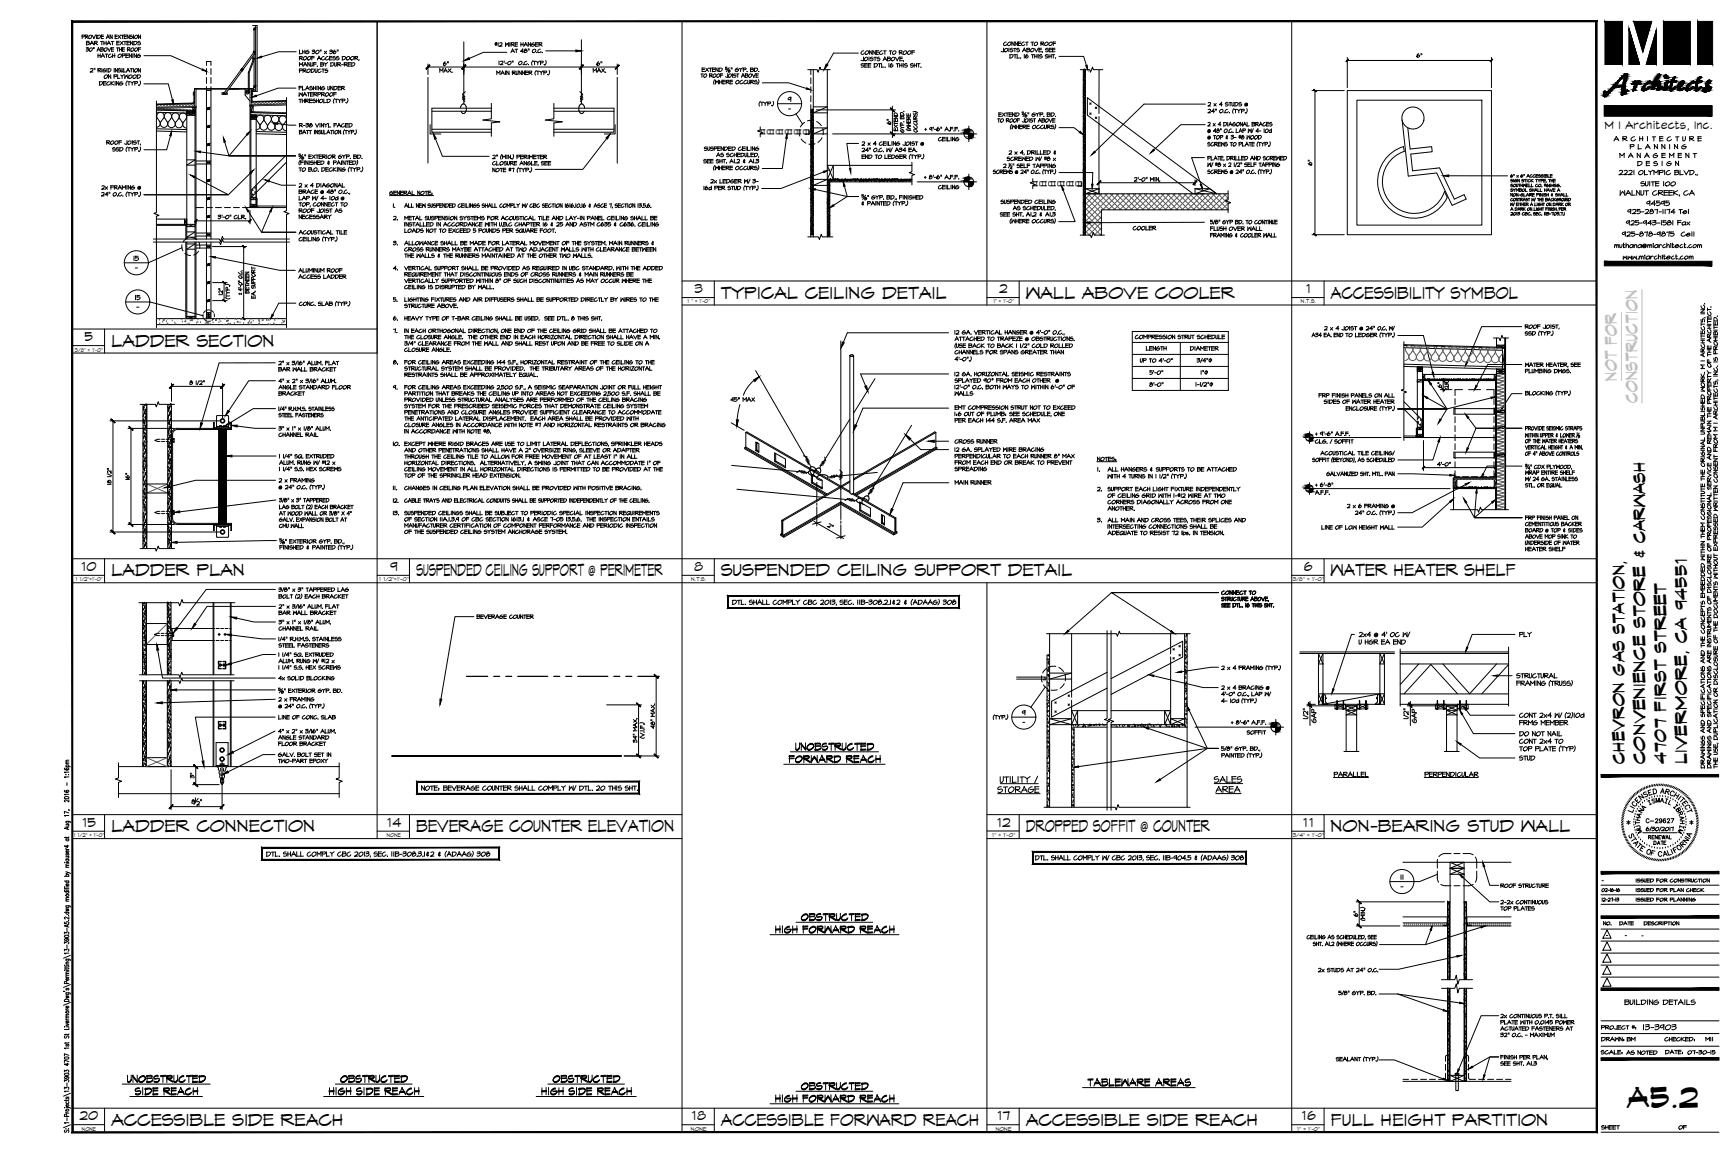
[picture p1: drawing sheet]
<svg xmlns="http://www.w3.org/2000/svg" width="914mm" height="610mm" viewBox="0 0 914 610" stroke-linecap="round" stroke-linejoin="round" font-family="sans-serif">
<defs><g id="words">
<text font-size="16.3" x="861" y="586">A5.2</text>
<g font-size="9.3">
<text x="381" y="158">TYPICAL CEILING DETAIL</text>
<text x="543" y="158">WALL ABOVE COOLER</text>
<text x="704" y="158">ACCESSIBILITY SYMBOL</text>
<text x="59" y="183">LADDER SECTION</text>
<text x="59" y="305">LADDER PLAN</text>
<text x="220" y="305">SUSPENDED CEILING SUPPORT @ PERIMETER</text>
<text x="381" y="305">SUSPENDED CEILING SUPPORT DETAIL</text>
<text x="704" y="305">WATER HEATER SHELF</text>
<text x="59" y="440">LADDER CONNECTION</text>
<text x="220" y="440">BEVERAGE COUNTER ELEVATION</text>
<text x="543" y="440">DROPPED SOFFIT @ COUNTER</text>
<text x="704" y="440">NON-BEARING STUD WALL</text>
<text x="59" y="595">ACCESSIBLE SIDE REACH</text>
<text x="381" y="595">ACCESSIBLE FORWARD REACH</text>
<text x="543" y="595">ACCESSIBLE SIDE REACH</text>
<text x="704" y="595">FULL HEIGHT PARTITION</text>
</g>
<g font-size="9.2" fill="#c0c0c0">
<text x="855" y="201" transform="rotate(-90 855 201)">NOT FOR</text>
<text x="866" y="213" transform="rotate(-90 866 213)">CONSTRUCTION</text>
</g>
<g font-size="9.2">
<text x="859" y="404" transform="rotate(-90 859 404)">CHEVRON GAS STATION,</text>
<text x="870" y="404" transform="rotate(-90 870 404)">CONVENIENCE STORE &amp; CARWASH</text>
<text x="881" y="404" transform="rotate(-90 881 404)">4707 FIRST STREET</text>
<text x="892" y="404" transform="rotate(-90 892 404)">LIVERMORE, CA 94551</text>
</g>
<g font-size="8.8">
<text x="413" y="405">%%U FORWARD REACH</text>
<text x="406" y="585">%%U HIGH FORWARD REACH</text>
</g>
<g font-size="8.4">
<text x="417" y="399">%%U UNOBSTRUCTED</text>
<text x="406" y="495">%%U HIGH FORWARD REACH</text>
<text x="64" y="574">%%U UNOBSTRUCTED</text>
<text x="176" y="574">%%U OBSTRUCTED</text>
<text x="289" y="574">%%U OBSTRUCTED</text>
<text x="420" y="578">%%U OBSTRUCTED</text>
<text x="571" y="576">%%U TABLEWARE AREAS</text>
</g>
<g font-size="6.9">
<text x="367" y="155">3</text>
<text x="528" y="155">2</text>
<text x="690" y="155">1</text>
<text x="45" y="180">5</text>
<text x="43" y="302">10</text>
<text x="206" y="302">9</text>
<text x="367" y="302">8</text>
<text x="690" y="302">6</text>
<text x="43" y="437">15</text>
<text x="204" y="437">14</text>
<text x="527" y="437">12</text>
<text x="689" y="437">11</text>
<text x="42" y="592">20</text>
<text x="366" y="592">18</text>
<text x="527" y="592">17</text>
<text x="688" y="592">16</text>
</g>
<text font-size="6.6" x="856" y="105">WALNUT CREEK, CA</text>
<g font-size="6.2">
<text x="870" y="110">94595</text>
<text x="864" y="426">E</text>
<text x="866" y="424">N</text>
<text x="884" y="423">H</text>
<text x="888" y="449">R</text>
<text x="868" y="546">13-3903</text>
</g>
<text font-size="5.9" x="849" y="68">M I Architects, Inc.</text>
<g font-size="5.7">
<text x="853" y="76">A R C H I T E C T U R E</text>
<text x="861" y="80">P L A N N I N G</text>
<text x="855" y="85">M A N A G E M E N T</text>
<text x="865" y="89">D E S I G N</text>
<text x="70" y="139">15</text>
<text x="71" y="160">15</text>
<text x="718" y="338">2x4 @ 4' OC W/</text>
<text x="718" y="342">U HGR EA END</text>
<text x="803" y="338">PLY</text>
<text x="801" y="360">STRUCTURAL</text>
<text x="750" y="383" transform="rotate(-90 750 383)">GAP</text>
<text x="803" y="385">FRMG MEMBER</text>
<text x="803" y="394">CONT 2x4 TO</text>
<text x="803" y="391">DO NOT NAIL</text>
<text x="803" y="403">STUD</text>
<text x="222" y="419">NOTE: BEVERAGE COUNTER SHALL COMPLY W/ DTL. 20 THIS SHT.</text>
<text x="888" y="425">T</text>
<text x="862" y="428">C</text>
<text x="870" y="436">C-29627</text>
<text x="887" y="442">M</text>
<text x="863" y="449">A</text>
<text x="865" y="449">T</text>
<text x="886" y="450">O</text>
<text x="858" y="532">BUILDING DETAILS</text>
</g>
<g font-size="5.3">
<text x="598" y="123">COOLER</text>
<text x="639" y="123">FLUSH OVER WALL</text>
<text x="605" y="187">LENGTH</text>
<text x="629" y="187">DIAMETER</text>
<text x="504" y="236">CROSS RUNNER</text>
<text x="437" y="280">2&quot;</text>
<text x="579" y="277">3.</text>
<text x="697" y="383" transform="rotate(-90 697 383)">GAP</text>
<text x="659" y="389">SOFFIT</text>
<text x="867" y="429">A</text>
<text x="890" y="429">C</text>
<text x="887" y="433">R</text>
<text x="861" y="444">S</text>
<text x="862" y="446">T</text>
<text x="793" y="471">ROOF STRUCTURE</text>
<text x="846" y="545">PROJECT #:</text>
<text x="846" y="552">DRAWN:</text>
<text x="860" y="552">BM</text>
<text x="879" y="552">CHECKED:</text>
<text x="901" y="552">MII</text>
<text x="859" y="559">AS NOTED</text>
<text x="880" y="558">DATE:</text>
<text x="846" y="598">SHEET</text>
<text x="887" y="598">OF</text>
</g>
<g font-size="4.9">
<text x="504" y="257">MAIN RUNNER</text>
<text x="579" y="261">2.</text>
<text x="251" y="328">BEVERAGE COUNTER</text>
<text x="338" y="394" transform="rotate(-90 338 394)">34&quot; MAX.</text>
<text x="891" y="430">T</text>
<text x="864" y="440">U</text>
<text x="891" y="444">A</text>
<text x="871" y="445">RENEWAL</text>
<text x="874" y="448">DATE</text>
<text x="864" y="468">ISSUED FOR CONSTRUCTION</text>
<text x="864" y="473">ISSUED FOR PLAN CHECK</text>
<text x="864" y="478">ISSUED FOR PLANNING</text>
<text x="847" y="490">NO.</text>
<text x="855" y="490">DATE</text>
<text x="869" y="490">DESCRIPTION</text>
<text x="846" y="558">SCALE:</text>
<text x="892" y="558">07-30-15</text>
</g>
<g font-size="4.4">
<text x="237" y="36" transform="rotate(-90 237 36)">6&quot;</text>
<text x="318" y="36" transform="rotate(-90 318 36)">6&quot;</text>
<text x="468" y="67">6&quot;</text>
<text x="760" y="206">6&quot;</text>
<text x="860" y="431">L</text>
<text x="884" y="428">I</text>
<text x="865" y="433">A</text>
<text x="887" y="435">A</text>
<text x="890" y="445">I</text>
</g>
<g font-size="4">
<text x="583" y="250" transform="rotate(-90 583 250)">1.</text>
<text x="861" y="429">I</text>
<text x="743" y="466" transform="rotate(-90 743 466)">11</text>
</g>
<text font-size="3.1" x="888" y="439">I</text>
<g font-size="2.9">
<text x="363" y="160">1 '' = 1'-0''</text>
<text x="525" y="160">1&quot; = 1'-0&quot;</text>
<text x="688" y="160">N.T.S.</text>
<text x="40" y="186">3/8&quot; = 1'-0&quot;</text>
<text x="40" y="307">1 1/2&quot;=1'-0&quot;</text>
<text x="200" y="307">1 1/2&quot;=1'-0&quot;</text>
<text x="366" y="307">N.T.S.</text>
<text x="684" y="307">3/8&quot; = 1'-0&quot;</text>
<text x="39" y="443">1 1/2&quot; = 1'-0&quot;</text>
<text x="205" y="443">NONE</text>
<text x="525" y="442">1&quot; = 1'-0&quot;</text>
<text x="684" y="443">3/4&quot; = 1'-0&quot;</text>
<text x="43" y="598">NONE</text>
<text x="365" y="598">NONE</text>
<text x="527" y="598">NONE</text>
<text x="686" y="598">1&quot; = 1'-0&quot;</text>
</g>
<g font-size="2.6">
<text x="416" y="59">-</text>
<text x="71" y="143">-</text>
<text x="71" y="164">-</text>
<text x="540" y="383">-</text>
<text x="846" y="467">-</text>
<text x="740" y="470">-</text>
<text x="848" y="496">-</text>
<text x="859" y="496">-</text>
<text x="867" y="496">-</text>
</g>
<g font-size=".9">
<text x="236" y="34">6&quot;</text>
<text x="761" y="203">6&quot;</text>
</g>
</g></defs>
<!-- layer: _TEXT -->
<g fill="none" stroke="#000" stroke-width=".53">
<path d="M43 19h1h1h-2v1M45 19h1h-1l2 1M45 19v1M49 19l1 1M51 18l-1 2M51 18v2M52 19h1v1h-1M52 19v1M54 18v2h1M55 19h-1M58 20h-2M58 18v2"/>
<path d="M59 18v2l-1-1M61 18v2h1M62 19h-1M63 19l1 1M64 19l-2 1M65 19v1M65 19h-1M66 18v2M67 19h-1M67 18v2M68 18v2l-1-1M70 19h-1h1v1h-1"/>
<path d="M71 18v2M73 19l1 1M73 18v2M74 18v2M46 25h1l-1 1M46 23h1v1h-1M46 22h1v1M46 26h1l-1 1M46 22v2M48 37l1-1v1l-1 1h1M48 22l2 2M49 22l-1 2"/>
<path d="M49 23h-1M49 25v1M50 25v1M50 36v1M50 22h1v1h-1l2 1M50 22v2M52 36h1v1h-1l1 1M52 29v1M52 36v2M52 25l1 2M52 25l-1 2M53 26h-2"/>
<path d="M53 28v2M53 29h-1M53 26h2l-1 1h-1M53 25h1v1M53 25v2M54 22v2M54 36v2M54 28l1 2M54 28l-1 2M55 22h-2M55 22v2M55 30h-1"/>
<path d="M56 36l-1 1-1 1a.8 .8 0 0 0 1 0 .8 .8 0 0 0 1-1h-1M56 22v2M56 23h-1M56 29v1M57 36v2M57 29h-1M57 36l2 1-1 1h-1M57 39v2M57 22l1 2M58 22l-1 2M58 20l-1-2-1 2M58 23h-1"/>
<path d="M59 39v2l-2-1M59 29h-1l-1 1h1h1M59 25l-1 2-1-2M59 22v2M60 29v1M60 26h-1M60 25h-1v2h1M60 40h2h-2M60 22h-1M60 40v1M60 36v2M61 28v2"/>
<path d="M61 29h-2M61 36l1 2M61 36v2M62 22v2M62 36v2M62 25v2M62 39v3M63 25h-1M63 22h-1M63 23h-1M63 24h-1M63 25v2"/>
<path d="M63 36l-1 1h2v1h-2M64 22l1 2M64 25v2M64 26h-1M65 29h1h-1v1M65 25v2M65 36l-1 2v-2M65 22l-2 2M65 36v2h2M66 39l-1 1h-1M66 25h-1M66 26h-1"/>
<path d="M66 27h-1M66 40v1M66 22v2M67 28v2M67 20h-1M67 22h-2M67 22v2h2M67 25h2l-1 1h-1l2 1M67 25v2M68 36l1 2M68 39v2M68 36l-1 2"/>
<path d="M68 29h-2M68 30h-2M68 28v2M68 37h-1M69 22h-2M69 23h-2M69 22v2M69 36v2M70 28v2l-2-1M70 36h-1M70 22v2l-1-2M70 28v2"/>
<path d="M71 36v2M71 22h1v2h-1M71 22v2M71 28v2M72 28v2l-1-1M72 40h2v1h-2M73 40v1M73 36l1 2M73 36v2M74 29h-1v1a1 1 0 0 0 1 0 1 1 0 0 0 0-1h-1M74 22l-1 1h1l-1 1M74 36v2"/>
<path d="M74 25h-1v2M74 26h-1M76 29h14l17 8M157 27h-10l-9 3M158 30h2v1h-2l2 1M158 37h2h-1h-1M158 26v2M158 30v2M158 33v2M158 36v2M160 28h-2M160 33v2"/>
<path d="M160 27v1M160 33l-1 1-1-1M160 37h2h-2l2 1M160 36v2M161 26v2M161 27h-1M162 34h-1M162 35l-1-2-1 2M163 33v2M163 27l-1 1a1 1 0 0 0 1 0 1 1 0 0 0 0-1h-1M164 33v2l-1-2M164 37h2v1h-2"/>
<path d="M165 37v1M165 30v2M165 27h1M165 27l2 1h-1h-1M165 33v2l-1-2M166 33v2M166 31h-1M166 30h-1M167 33h-1M167 34h-1M168 36l-1 2v-2M168 35h.1"/>
<path d="M169 30l1 2M169 30l-1 2M169 26v1M169 37l-1 1h1h1M170 31h-2M170 26v1M171 34v-1h-1v2l1-1h-1M171 37v1M171 30h-1v1l1 1 1-1M172 27l1 1M172 37h-2M172 34v1"/>
<path d="M173 27l-1 1M173 37h-1h1a.8 .8 0 0 1 0 1 .8 .8 0 0 1-1 0M173 33l-1 1v-1M173 30l-1 1 1 1 1-1M174 30v2M174 27h2h-1M174 27l2 1h-1h-1M175 33h1l1 1-1 1h-1M175 33v2M176 31h-2M176 30h-2M176 32h-2"/>
<path d="M177 26v1a1 1 0 0 0-1 0 1 1 0 0 0 1 1l1-1-2 1M177 30l-1 1h1l-1 1M178 33l-1 2v-2M178 26v1M178 33h2v1h-2l2 1M179 33v2M179 26v1M179 30l-1 1h1a.8 .8 0 0 1 0 1 .8 .8 0 0 1-1 0M181 30v2l1-1 1-1h-2M182 34h-1M184 35l-2-1h1l1-1h-1h-1v2M184 33v2"/>
<path d="M185 33h-1M185 34h-1M185 35h-1M186 33h1l1 1-1 1h-1M186 33v2M188 30h1v1h-1l1 1M188 30v2M190 32h.1M262 22v2M263 22v2M263 38v1M263 24h-1"/>
<path d="M263 23h-1M264 23h1h1l-2 1h2M264 37v2M265 38l-1 1-1-1M266 37l1 2M266 37l-1 2M267 39h-2M267 37v2M267 23v1M268 38l1 1M268 37v2M268 28h-12l-8 3"/>
<path d="M269 22v2M269 24l-1-1-1 1M269 37v2M270 22v2M270 23h2h-2l2 1M270 23v1M271 38h1h-1l2 1M271 38v1M271 26l1 2M271 26l-1 2M272 27h-2M272 22v2h2"/>
<path d="M273 26v2M274 23h-2M274 26h-2M274 37l-1 2v-1M274 38l2 1M275 37v2M275 23v1M276 37v2M276 38l2 1M276 26v2M277 26l-2 1h2M277 22v2"/>
<path d="M277 23l-2 1M277 37v2M278 37v2M278 27h1a.9 .9 0 0 1-1 1 .9 .9 0 0 1-1-1l1-1v1M279 24h-2M279 24l-1-2-1 2M279 38h-1M279 39h-1M279 23l2 1M279 22v2M279 26h.1M280 38h1h-1l1 1"/>
<path d="M280 38v1M280 26h.1M281 22v2M282 23l-1 1a1 1 0 0 0 1 0 1 1 0 0 0 1-1l-1 1M283 22v2M284 37l-1 1v2M284 28h.1M284 38v1M285 23h-2M285 24h-2M285 23h1h-1l2 1M285 23v1"/>
<path d="M285 38h-1M286 26h-1l-1 1 1 1 1-1M286 38v1M287 28h.1M287 37l-1 1h-1M287 38h2h-2M288 38v1M289 27h16M290 39h.1M290 37l1 1-1 2M371 39v2M371 36v2"/>
<path d="M372 39h-1M373 36h-2M373 37h-2M373 38h-2M373 36l2 2M375 36l-2 2M375 39h2l-1 1h-1l2 1M375 39v2M376 36v2M376 36h-1M377 36v2M378 37h-1"/>
<path d="M378 38h-1M378 36h-1M379 36v2M380 36v2l-2-2M380 36l2 1-1 1h-1M380 36v2M382 39h-1v2M382 40h-1M384 36h1l-1 1M384 35v1M384 36h.1M385 39v2h-1"/>
<path d="M386 36l-2 2M386 37v1h-1l1-1h-1M387 36v1M387 39v2M389 39l-1 1h1a.8 .8 0 0 1 0 1 .8 .8 0 0 1-1 0M390 36l-1 1a1 1 0 0 0 1 1 1 1 0 0 0 1-1h-2M390 39v2M391 39h-1M392 37v1M393 36l-1 1-1-1M393 39l1 2M393 36h2l-1 1h-1"/>
<path d="M393 39l-1 2M393 36v2M394 40h2l-1 1h-1M394 39h1v1M394 39v2M395 38h.1M397 37h2l-1 1h-1M397 36h1v1M397 36v2M398 39l1 2M399 36l2 1-1 1h-1M399 36v2"/>
<path d="M400 39l-1 2M401 39h-1v2h1M401 40h-1M401 38h.1M427 37h5l1 1 1-3v2h5M454 28h-13l-4 6M457 34h-2h2a.9 .9 0 0 1 0 1 1 1 0 0 1-2 0M457 30v2h-2M457 27h-1l-1 1 1 1 1-1M457 33v3M459 35l-2 1M459 34h-2"/>
<path d="M459 33v3M460 30v2M460 27v2M461 35l-2 1M461 34h-2M461 27v2l-1-2M461 30l-1 1h2v1h-2M462 34h2l-1 1-1 1M462 34v2M463 30v2M463 27v2M463 29l-1-2v2"/>
<path d="M464 30h-2M465 27h-2v2h2M465 28h-2M465 30l-1 1h1v1h-1M465 34v2M466 34h-2M466 33v3l2-1M467 27h-1l-1 1 1 1 1-1M468 30l1 2M468 27v2M468 30l-1 2M468 36h.1"/>
<path d="M469 27h-2M469 31h-2M469 31h2v1h-2M469 30h2v1M469 30v2M470 33v3M471 27v2M472 33v1a1 1 0 0 0-1 1 1 1 0 0 0 1 1v-1v-1l-1 1M472 27h-2M474 30l1 2M475 34v2M475 34h-1"/>
<path d="M476 27h1v1h-1l1 1M476 30l-2 2M476 27v2M476 34v2M476 30v2M477 33v2M477 34l-1 1M477 30h-1M477 31h-1M477 32h-1M478 33v3M478 32v1"/>
<path d="M480 34h-2h2v1h-2M482 27v2M483 34h-2h2a.9 .9 0 0 1 0 1 .9 .9 0 0 1-1 0M484 34v2M484 27h-2M484 28h-2M485 33v2M485 34l-2 1M486 34v2M487 34h-2M487 36h.1M531 25v2h-2"/>
<path d="M532 22l-1 1v1h1v-1M534 25v2M534 29h2l-1 1-1 1M534 29v2M535 22v2M535 26h-1h2v1h-2M536 22v2l-1-2M537 26v1M537 29v2M537 26h-1M538 29h-2M538 29v2"/>
<path d="M538 22v2M538 24l-1-2v2M539 22v2M539 26h-1h1v1h-1M539 31h-1M540 31h.1M540 23h-2M540 22h-2M540 24h-2M542 22l-1 1-1 1h1l1-1M542 25l1 2M542 29v2"/>
<path d="M542 25l-1 2M542 27h-1M543 26l2 1h-1h-1M543 26h1M543 22v2M543 25v2M543 29l-1 1 1 1 1-1-1-1-1 1M544 22h-2M546 22v2M546 29v2M547 22h-2M547 29h-2"/>
<path d="M547 26l1 1M547 29v2M548 29v2M549 30h-2M549 29v2M549 25l-1 2M550 25v2M550 22h2v1h-2l2 1M551 22v2M551 26h-2M551 25l-2 1M551 27h-2"/>
<path d="M551 29l-1 1h1l-1 1M551 27v1M554 29l-1 1h1a.8 .8 0 0 1 0 1 .8 .8 0 0 1-1 0M554 26h-1h1a.8 .8 0 0 1 0 1 .8 .8 0 0 1-1 0M555 29v2M555 25v2h1M556 29v2M556 30h-1M556 25l-1 1M556 26h-1M557 25v2h1M557 29v2"/>
<path d="M558 29h-2M558 26h-1M558 25l-1 1M558 31h.1M558 22h-1v2M558 23h-1M560 30h13l2 5M571 37h5l1 1 1-3v2h5M52 43l2 1v1h-2M53 43v2M55 43v2M56 43h-1"/>
<path d="M56 44h-1M56 45h-1M58 43h-1l-1 2h1l1-1M59 43v2M60 43l-1 1 1 1M61 43v2M62 43l1 2M62 43v2M63 43v2M63 41h-1M65 43l-2 1a.9 .9 0 0 0 1 1 .9 .9 0 0 0 1-1h-1M65 40v1"/>
<path d="M67 43v1v1M68 41l-1-1-1 1M68 43v2M69 43h-2M70 44v1M71 43l-1 1-1-1M71 43h2l-1 1h-1M71 43v2M73 45h.1M74 43v1v1M76 44h13l2 9M83 53v59l-2 1 3 1h-1v59"/>
<path d="M152 52v59l-2 1 3 1h-1v60M156 47h-9l-11 4M158 46v2M158 49v2M159 53v1M159 46h-1M159 52l-1 1M160 49v2M160 52v2M160 51l-1-2-1 2M160 46v2M161 52v2"/>
<path d="M161 49l1 2M161 53h-1M161 47l-1 1M161 49l-1 2M161 53l2-1v1h-2l2 1M162 52v2M162 50h-2M162 46l2 1M163 46l-1 2M163 49v2M163 47h-1M164 49h-2"/>
<path d="M164 49v2M165 46h-1h1v1h-1M165 52h-1v2h1M165 53h-1M166 49h-2M166 50h-2M166 51h-2M166 46v2M167 52l-2 1h2a.8 .8 0 0 1-1 1 .8 .8 0 0 1-1 0M167 46v1M167 47h-1M167 52v2"/>
<path d="M168 46v2M168 51l-2-1h1v-1h-1v2M168 49h2l-1 1h-1M168 49v2M169 52v2M169 53h-2M170 46v1l-2-1M170 49h1v1h-1l2 1M170 49v2M171 52v2M171 46h-1v1a1 1 0 0 0 1 0 1 1 0 0 0 1-1l-1 1M172 54h-1"/>
<path d="M173 53h2l-1 1h-1M173 52v2M174 46v2l-1-2M176 46v1M176 47l-1-1v2M177 49v2M177 46v2l1-1v-1h-1M177 52l-1 1 1 2M178 49h-2M178 50h-2M178 53v1M179 52l-2 1"/>
<path d="M180 53v1M180 46h-1v2l1-1M180 46h-1M180 46h2h-2l2 1M181 52l-1 1h-1M181 46v2M181 53h1h-1M181 52v2M183 54h.1M184 52v1l-1 2M260 55v8h-5l9 1-4 1v7M293 55v8h-5l9 1-4 1v7"/>
<path d="M378 42l-1 1 1 2M378 42v2M380 42v2M380 44l-1-1-1 1M381 42v2M382 42v2M382 43h-2M384 42h-2v2h2M384 43h-2M384 43l1-1v1h-1l2 1M384 42v2M386 42v2"/>
<path d="M387 42h-1M387 43h-1M387 44h-1M393 42l-1 1-1 1h1h1M394 40h-2M395 42l-1 1-1 1h1h1M397 42l-1 2-1-2M397 43l1-1v1h-1l2 1M397 42v2M400 42l-1 1h1v1h-1M401 42v1v2M403 44h14l10 3"/>
<path d="M528 60v2l2-1M530 60h-2M530 60l2 1M532 60l-2 2M533 60v2M533 60h-1M534 60v2M535 60h-1M537 60v1M537 60h1h1l-1 1-1 1M537 60v2M541 59v1h1h-1"/>
<path d="M543 59l-2 3M544 60h.1M547 60h-1v1a1 1 0 0 0 1 0 1 1 0 0 0 1-1l-2 1M550 60h-1h-1M550 60h2h-1h-1M550 60v2M554 60h1M554 60v2l1-1-1-1M556 60h1h1l-1 1-1 1M556 60v2M638 55h-33l-26 25M639 54h1v1l-1 1h1"/>
<path d="M639 58h1l-1 2h1M642 58v2M642 58l-1 1h1M642 55l1 1M643 58h.1M643 55l-1 1M646 54v2M646 54l-1 1h1M647 60h.1M649 54l-1 1h1v1h-1M649 58h-1v1l1 1 1-1M650 60h.1"/>
<path d="M651 54v2M651 54h-1M653 54l-1 2v-2M653 57l-1 2v1M653 54l2 1-1 1h-1M653 54v2M653 58v2M654 58h-1M655 58v2M656 58h-1h-1M656 54l-1 1h2a.9 .9 0 0 1-1 1 .9 .9 0 0 1-1 0M656 58h2l-1 1h-1"/>
<path d="M657 58v2M659 60h.1M659 55l1 1a.7 .7 0 0 0-1-1 .7 .7 0 0 0-1 0v1h2M659 57l1 2-1 1M56 75l2-1v1h-2l2 1M56 74v2M61 78l-2 1h2a.8 .8 0 0 1 0 1 .8 .8 0 0 1-1 0M63 78l-2 1h2l-2 1M63 74v2M63 78h2v1l-1 1h-1M63 78v2M64 74h-1"/>
<path d="M64 75h-1M67 74v2h-1M67 78v1v1M68 78v2M69 78h-1M70 79v1M70 74v2M71 78l-1 1-1-1M71 78h2v1h-2M71 78v2M72 74l-1 1h1a.8 .8 0 0 1 0 1 .8 .8 0 0 1-1 0M73 75v1"/>
<path d="M73 80h.1M74 74l-2 1M74 78v1v1M74 76v1M90 72l-2 7h-12M119 75l2 7h35M131 71l-10 11h35M147 65l9 1M158 65h2v1h-2l2 1M158 70h2l-1 1h-1M158 69h2l-1 1M158 65v2"/>
<path d="M158 69v2M161 69l1 2M161 69l-1 2M161 66h-1M162 70h-2M162 65h1v1M162 66h1v1h-1M163 69v2M163 69h-1M164 69v2M165 66a.9 .9 0 0 1 0 1 .9 .9 0 0 1-1 0v-1l1-1-1 1M165 69h-1"/>
<path d="M166 69v2M167 65l1 2M167 69l1 2M167 69v2M168 69v2M169 65l-1 2M169 65v2M169 69l-1 1h2l-2 1M170 65v2M171 69l-1 2v-2M171 65v2l-1-2M171 69v2"/>
<path d="M172 66v1M172 71h-1M173 65l-1 1v-1M174 69l1 2M174 65v2M174 69l-1 2M174 70h-1M175 67h-1M175 69v2M176 69h-1M177 69v2M177 65v2"/>
<path d="M178 65h-1M178 66h-1M179 69v2M179 65l1 2M179 65l-1 2M180 66h-1M180 69v2l-1-2M182 65l-1 1v1h1M182 69v1v1M183 65v2M183 69v2M184 69h-2"/>
<path d="M184 66h-1M184 65h-1M184 67h-1M184 66h2v1h-2M185 69v2M185 65v2M185 69v1l-1-1M186 69h1v1h-1M186 69v2M188 71h.1M188 69v1v1M230 73l4 10h25"/>
<path d="M321 73l-13 17h-25M374 78h-2l2 1a.8 .8 0 0 1 0 1 .8 .8 0 0 1-1-1M375 78v2l-1-2M377 78h-1l1 1a.8 .8 0 0 1 0 1 .8 .8 0 0 1-1-1M378 78h1v1l-1-1M378 78v2M380 78v2M381 78h-2M381 80h-2M381 78l2 2M381 78v2M383 78v2"/>
<path d="M383 78h2l-1 1-1 1M385 78v2M387 78h-2M387 80h-2M387 78h2l-1 1-1 1M387 78v2M392 78h-1l-1 1 1 1 1-1M393 78v2h1M394 78h-1M395 78v2M397 80h-2M397 78v2"/>
<path d="M398 78l1 2M398 78v2M399 78v2M401 78h-1v1a1 1 0 0 0 1 0 1 1 0 0 0 0-1l-1 1M402 67v2h-1l2 1-1 1v1M416 73l-2 16h-11M454 76h-6l2 13M456 75h1l-1 2h1M456 79l1-1v1l-1 1h1M459 76l1 1M459 79l-1 1 1-2v2M460 78v1"/>
<path d="M460 75l-1 2M463 75v2M463 75l-1 1h1M466 78l-1 1v1h1h1M466 75l-1 1 1 1 1-1M467 75v2M469 77h-2M469 75h-2M469 76h-2M469 78v2M469 75v2M470 75v2"/>
<path d="M471 78v2M471 77h-1M472 75v2M472 78l-1 2M472 75l2 2M474 75v2M474 78l1 2M474 78l-1 2M475 79h-1M475 75l-1 1a1 1 0 0 0 1 1 1 1 0 0 0 1-1h-1M476 78h1l-1 1M476 79h1l-1 1"/>
<path d="M479 78v2M479 75v2h-2M479 78l-2 2 2-1M481 78v2M482 75v2M482 78h-1M482 79h-1M483 78l1 2M483 75l-1 1h2l-2 1M483 78l-1 2M484 79h-1M485 75v2"/>
<path d="M485 75h-1M488 76a.8 .8 0 0 0-1-1 1 1 0 0 0 0 2h1M490 68v1M490 68h-1M493 67v2M493 67l-1 1h1M494 67v1M495 68h-1M496 67v1v1l1-1h-1l-1 1M498 67v1M498 73h-1l-1 1 1 1 1-1M500 73h-2v2l2-1"/>
<path d="M500 73h-2M500 73v2M501 73v2M501 68h-1M502 69l-1-2-1 2M502 69h.1M502 74l-1 1M503 67v2M503 73v2M504 73l1 1M504 73v2M504 67h-1"/>
<path d="M504 68h-1M505 69h.1M505 73v1M505 67v2M506 67h-1M506 68h-1M507 73h-2v1a1 1 0 0 0 1 0 1 1 0 0 0 1-1l-1 1M507 69h.1M512 67v4h-72M515 71h-3v4M515 71h2M528 63v2"/>
<path d="M529 63h-1M534 80h1l-1 2h1M534 65l-2-2 1 1 1-1h-1h-1v2M535 66l-1 1 1 1M535 61l-1 1M535 66v2M537 61l-2-1v2M537 66v2l-1-2-1 2M537 66v2M538 63v2M539 66v2M539 67h-2"/>
<path d="M539 63h-1M539 63l-1 1M540 66h-1M540 67h-1M540 68h-1M541 66h1v1h-1l2 1M541 66v2M542 63v2l-1-1M543 61l-1 1v-1h1h-1M543 66v2h1M543 80h2l-1 1-1 1M543 80v2"/>
<path d="M544 63v2M544 67h-1M544 66h-1M545 80h2h-2l2 2M546 80v2M546 63h-1l1 1a.8 .8 0 0 1 0 1 .8 .8 0 0 1-1-1M547 63v2M548 63h-2M548 80v2M548 80v2h2M549 60v2M550 66h-1l-1 2h1l1-1"/>
<path d="M550 63l1 2M550 63l-1 2M550 80v2M551 64h-2M551 64h2h-1l-1 1M551 63h1M551 63v2M552 66h-1l-1 2h1l1-1M552 80v2M552 62h.1M553 80h-1M553 66v2l-1-2"/>
<path d="M554 80h1v1l-1 1M554 66h1v1h-1l2 1M554 80v2M554 66v2M556 63v2l-1-2M557 63v2M557 66l-1 1h1v1h-1M558 80v2M558 63h-1M558 63l-1 1M558 65h-1M558 66v1v1"/>
<path d="M558 62h.1M560 67h8l3 3M637 66h-13l-14 13M639 65h1l-1 2h1M640 69v1v-1a.8 .8 0 0 0-1 0 .8 .8 0 0 0 1 1M640 72v1v-1a.8 .8 0 0 0-1 1 .8 .8 0 0 0 1 0M640 75l-1 1h1a.8 .8 0 0 1 0 1 .8 .8 0 0 1-1 0M642 75l-2 1v1h1h1M642 65l1 2M642 75h2v1h-2l2 1M642 72v2M642 75v2"/>
<path d="M643 65l-1 2M643 72h-1M643 69h-1l1-1v2M644 75v2h1M644 69h1a.8 .8 0 0 1 0 1 1 1 0 0 1-2 0l1-2v1M645 72h2h-1h-1M645 65v2M645 65l-1 1h2M645 72v2M645 68v1M645 75h-1M645 76h-1"/>
<path d="M646 68v1M646 75v2M647 65h1h1l-1 1-1 1M647 65v2M647 75v2M648 77l-1-1-1 1M649 72l-1 1h1M649 75l-1 1h1v1h-1M649 72v2M649 72h.1M649 65v2M650 70h.1"/>
<path d="M651 65l1 2M651 65l-1 2M651 72h1M651 72l1 1h-1M651 75v2M651 68h-1v2h1l1-1M651 66h-1M652 75h-1M652 70h.1M653 65h-1v1a.9 .9 0 0 0 1 1 .9 .9 0 0 0 0-1h-1M654 73h-1M654 68v2"/>
<path d="M655 70h-1M655 75h2l-1 1h-1M655 75v2M655 72v1M656 65l1 2M656 65v2M656 71v2M656 73h-1M656 72h-1M657 69h-2M657 70l-1-2-1 2M657 65v2"/>
<path d="M657 75v2h1M657 68h2l-1 1h-1M657 68v2M657 72h1a.8 .8 0 0 1 0 1 .8 .8 0 0 1-1 0v-1h1h-1M659 66h-1M659 67l-1-2-1 2M660 65v2M660 72v2M660 76h-1M660 68v2M660 77l-1-2v2M661 67h-2"/>
<path d="M661 72v2M661 73l-1-1-1 2M661 75v2M662 68v2M662 70l-1-2-1 2M662 75h-1M662 65h1M662 75v2M662 65v2l2-1h-2M663 68l-1 2M663 75h-1M663 76h-1"/>
<path d="M663 77h-1M664 65h1v1l-1-1 2 2M664 65v2M665 68v2M665 68l-1 1h2M665 72h2l-1 1-1 1M665 75v1v1M666 72v2M666 75v2M667 65l1 2M667 65l-1 2M667 69h-1"/>
<path d="M667 75h-1M667 66h-1M668 76v1M669 68v2M669 75l-1 1-1-1M669 75h1v1h-1M669 75v2M669 65l-1 1 1 1v-1M670 65v2h1M671 77h.1M671 65h-1M671 65l-1 1"/>
<path d="M672 75v1l-1 1M672 68v2M672 65h-1l2 1-2 1M54 98h1v1l-1 1h1M56 99l1 1M57 99l-1 1M60 99h-1M60 98h-1v2M60 98h2v1h-2l2 1M60 98v2M63 98l1 2M63 98l-1 2"/>
<path d="M64 99h-1M65 98v2M66 98v2M67 98l-1 1-1-1M67 98v2M69 98v2M71 98l-2 2a1 1 0 0 0 2 0 1 1 0 0 0 0-1h-1M74 99v1a.7 .7 0 0 0 0-1 .7 .7 0 0 0-1 0v1h1M106 80l15 2h35M132 92l-11 11h-45h45l-18-9M142 96l7 2h7M158 82h1l-1 1"/>
<path d="M158 81v1M158 97h1l1 1-2 1h2M159 85l-1 1v1M159 89v2M159 81l-1 1M159 85v2M159 89h-1M160 82l-1 2M160 83h1l-1 1v-1M160 85h-1M160 86h-1M161 85v2"/>
<path d="M161 82h.1M161 98l1 1M162 82h.1M162 85l1 2M162 85v2M163 98l-2 1M163 85v2M163 89h2h-1M163 89v2l2-1-2-1M163 82v2M164 85v2M165 82h-2"/>
<path d="M165 83h-2M165 84h-2M165 82l2 2M165 85l-1 1h2v1h-2M165 91h.1M166 98h-2l1-1v2M166 85v2M167 82l-2 2M167 97l2 1v1h-2M167 85v2M167 86h-1M167 97v2"/>
<path d="M168 82v2M168 85v2h1M168 91h.1M168 82h-1M169 82v2M169 86h-1M169 85h-1M170 85l1 1v1h-1M170 85v2M170 97v2M170 89h1h1l-1 1-1 1M170 82h-1"/>
<path d="M170 83h-1M170 84h-1M170 89v2M170 82h2v1h-2l2 1M171 82v2M171 97l1 2M171 97l-1 2M172 98h-1M172 89v2M173 82v2M174 89h-2M174 91h-2"/>
<path d="M174 86l-1 1h1M174 85v2M174 97h-1v1a1 1 0 0 0 1 1 1 1 0 0 0 0-1h-1M174 85l-1 1h1M175 89l-1 1 1 1 1-1M176 82h1v1h-1l1 1M176 82v2M176 85h2v1h-2M176 89v2M176 85v2M178 89l-2 1 2 1M178 97v2"/>
<path d="M178 99l-1-2v2M178 89v2M179 85l1 2M179 85l-1 2M179 89v2M180 86h-2M180 82h-1v1a1 1 0 0 0 1 1 1 1 0 0 0 1-1h-1M180 89v2l-1-2M180 98h-1M181 99l-1-2-1 2M181 85v2M181 97v2h1"/>
<path d="M182 82v2M182 89h-1v1a1 1 0 0 0 1 0 1 1 0 0 0 1-1l-2 1M183 85v2l-2-2M183 82l-1 1-1-1M183 82h2v1h-2M183 82v2M184 85v2M184 85h-1M185 85v2M185 88l-1 2v1M185 84h.1M186 89v2"/>
<path d="M186 85h-1M186 86h-1M186 87h-1M186 85l2 1v1h-2M186 89h-1M187 85v2M187 82h1v1M187 82v2l2-1h-2M187 89v2M188 89h-1M189 89h1h-1M189 89v2"/>
<path d="M189 85v1l-1 1M189 82h2l-1 2h-1M189 82v2M191 91h.1M191 84h.1M192 88v2l-1 1M261 82h1v1l-2 1h2M261 89v2M262 89v2l-2-2M262 85l-1 1-1 1h1h1M263 82v1M263 85v2"/>
<path d="M264 87h-1M265 89v2M265 82v1v1M266 89h-2M266 89v2M267 82v2M268 82l-1 1-1-1v2M268 89h-2M268 90h-2M268 91h-2M268 85l-1 1h1a.8 .8 0 0 1 0 1 .8 .8 0 0 1-1 0M268 82v2"/>
<path d="M269 82l1 2M269 82v2M269 85v2l-1-2M269 89v1M270 82v2M270 89v1M270 90h-1M270 89h-1M271 84h.1M271 82l1 1-1 1M272 87l-2-1h1v-1h-1v2M272 89l-1 2"/>
<path d="M272 89h-1M272 85v2M273 82h2v1h-2M273 85h-1M273 86h-1M273 87h-1M273 82v2M274 89l-1 1 1 1M275 89v2M275 82v2M276 89h-2M277 82h-2"/>
<path d="M277 83h-2M277 84h-2M277 86l-2 1M277 89v2M277 87l-1-2-1 2M277 82h1v1h-1l2 1M277 82v2M277 85l2 2M277 85v2M278 89l-1 1-1-1M278 89h2l-1 1h-1M278 89v2"/>
<path d="M278 85v2M279 82v2M280 91h.1M280 85l-1 1v1a1 1 0 0 0 1 0 1 1 0 0 0 1-1h-2M281 89v1v1M281 85v2M282 84v-2l-1 1-1-1v2M282 87h-1M283 85v2h1M284 82h-2v2h2M284 83h-2M284 85h-1"/>
<path d="M284 86h-1M285 82v2M285 87v1M285 82h-1M286 82v2M287 82h-1M287 83h-1M287 84h-1M287 82h2v1h-2l2 1M287 85l-1 1h1l1 1h-2M287 82v2M288 85v2"/>
<path d="M289 86h-1M289 85h-1M289 87h-1M290 85v2M291 86h-1M291 85h-1M291 87h-1M372 98v2M373 84l-1 1h2v1h-2M374 98l-1 2h1v-1l-1 1M374 84v2h1M375 84h-1"/>
<path d="M375 85h-1M376 84v2h1M376 95h1l-1 2h1M376 98v2M377 84h-1M377 85h-1M378 95l1 2M378 99h2h-1h-1M378 88l-1 1 1 1M378 98v2M378 88v2M379 95l-1 2"/>
<path d="M380 81l1 2M380 84l-1 1h1v1h-1M380 81l-1 2M380 98v2M380 88v2M380 90l-1-2-1 2M381 88v2M381 82h-2M381 84v2M381 95v2M381 98l-1 1M381 99h-1"/>
<path d="M382 99h1h-1l1 1M382 88v2M382 98v2M382 89h-2M382 84v2M382 97h-1M382 85h-1M382 81l-1 1h2a.8 .8 0 0 1-1 1 .8 .8 0 0 1-1 0M382 95v2h2M383 84v2M384 89h-2M384 88h-2"/>
<path d="M384 90h-2M384 84h-2M384 95h-2M384 96h-2M384 88h1v1h-1l2 1M384 88v2M384 95h2l-1 2h-1M384 86h.1M384 95v2M385 81l-1 1h2a.8 .8 0 0 1-1 1 .8 .8 0 0 1-1 0M386 99h-1h1v1h-1M387 89h-1"/>
<path d="M387 88h-1v2h1M387 81l-1 1 1 1 1-1M387 99v1M388 85h-2M388 95l-2 1a1 1 0 0 0 1 1 1 1 0 0 0 1-1h-1M388 86l-1-2-1 2M388 99h-1M388 81v2M388 84v2M389 95v2h1M389 86h.1M389 98v2l-1-2"/>
<path d="M389 81v2M390 82h-2M390 85l1-1v1l-1 1h1M390 99h2l-1 1h-1M390 95h-1M390 96h-1M390 81v2h1M390 99v1M390 95h2v1h-2l2 1M390 95v2M391 81h-1M391 82h-1"/>
<path d="M392 81l2 1-1 1h-1M392 81v2M393 88h-1l-1 1 1 1 1-1M394 85l-1 1h1M394 84v2M394 95v2M394 85h-1h1M394 98l-1 1 1 2M395 88h-1l-1 1 1 1 1-1M395 99v1M395 81l-1 2v-2M395 95v2"/>
<path d="M395 81v2M396 97l-1-2-1 2M396 99h-2M396 88v2l-1-2M397 99v1M397 83h-2M397 95l-1 2M397 88h1v1h-1l2 1M397 88v2M397 81v2M398 98l-1 1h-1M398 85h-2"/>
<path d="M398 99h1h-1M398 98v2M398 86l-1-2-1 2M398 95h1v1M398 96h2l-1 1-1-1M398 82h-1M398 83h-1M398 81h-1M399 84v2M399 81l2 1h-1l-1 1M399 81v2M399 86h.1"/>
<path d="M400 84h1v1M400 85h1v1h-1M400 96h1M400 88l-1 1h1l-1 1M401 98v1l-1 2M401 88v1v1M401 83h.1M436 91l-23 9h-10M447 98l1 6h6M456 82v2M457 82h-1M457 83h-1"/>
<path d="M457 84h-1M458 82v2M459 82v2l-1-2M459 82h2l-1 2h-1M460 82v2M463 82v2M464 82h-1M464 80h.1M467 80h.1M468 82v2M469 84h-1M470 82v2"/>
<path d="M471 80l-1-1-1 1M471 82h-1M471 83h-1M471 84h-1M471 82h2v2h-2M472 82v2M475 82h-1v1a1 1 0 0 0 1 1 1 1 0 0 0 0-1h-1M476 82v2M477 82h-1M477 83h-1M477 84h-1M478 82h1v1h-1l1 1"/>
<path d="M478 82v2M482 82l-1 1v1M482 80h-1M482 86v5h-1l3 1-2 1v5M482 82v2M483 82h-1M484 82v2M485 80h.1M485 82l-1 1-1-1M485 82h2v1h-2M486 82v2M488 84h.1"/>
<path d="M488 82l1 1-1 1M489 93v1M490 94h-1M492 93h1a.9 .9 0 0 1 0 1 1 1 0 0 1-2 0l1-1v1M494 93h.1M495 94h-1M496 93a1 1 0 0 0-1 1 1 1 0 0 0 1 1l1-1v-1l-2 1M498 93h.1M498 98h-1l-1 1 1 1 1-1M498 98v2h2M500 98h-2M500 99h-2"/>
<path d="M500 98v2M501 98v2M501 94h-1M502 95l-1-2-1 2M502 95h.1M502 100h-1M503 93v2M503 98v2M504 98l1 2M504 98v2M504 93h-1M504 93l-1 1"/>
<path d="M505 95h.1M505 98v2M505 93v2M506 93l-1 1M506 93h-1M507 98h-1l-1 1a1 1 0 0 0 1 1 1 1 0 0 0 1-1h-1M507 95h.1M512 92v4h-27M515 96h-3v4M515 96h2M526 90l-1 1h2l-2 1M528 90l-1 1 1 1v-1"/>
<path d="M529 90h1v1h-1l1 1M529 90v2M531 87h1l-1 2h1M531 90v2M532 90h-1M532 91h-1M532 92h-1M532 90v2M534 86v2M534 83l-1 1h1l-1 1M534 90v2M534 92l-1-2-1 2"/>
<path d="M534 88h1l-1 1h1M535 87l-2 2M535 90l-1 1h1l-1 1M536 87h.1M536 83h-1l-1 1 1 1 1-1M537 83h1v1h-1l1 1M537 83v2M537 80l1 2M538 91a.8 .8 0 0 0-1 0 .8 .8 0 0 0 0 1h1M538 80l-1 2M539 83v2M539 87h-1l1 1h-1"/>
<path d="M540 87v2M540 90h1l-1 2h1M540 85h-1M540 83h-1M540 84h-1M541 83v2M541 87h-1M541 87l-1 1M541 89h-1M541 81h-1l1-1v2M542 87v2M542 81v1"/>
<path d="M542 83v2M542 85l-1-2-1 2M543 83v2M543 89h-2M543 91h-1l1-1v2M543 87v2M543 90h.1M544 90h.1M544 83h-1M544 84h-1M544 85h-1M544 83l2 1-1 1h-1"/>
<path d="M545 83v2M545 87h-2M545 87l-2 1M546 95v1l-1 1 3 1h-2v2M547 87v2M547 92h.1M548 87h-2M548 83v2M549 90l-1 1 1 1v-1M550 83v2M550 88h-2M550 85l-1-2-1 2"/>
<path d="M550 89l-1-2-1 2M550 92h.1M550 87h2l-1 1-1-1M550 87v2M551 83l-1 2M551 82h-1M552 87h2l-1 1-1-1M552 90l-1 1 1 1M552 87v2M553 83v2M553 90v2M553 83v1"/>
<path d="M553 82h-1M553 84h-1M553 83h-1M553 90h-1M554 87v2M554 90v2M555 87l1 2M555 84a.8 .8 0 0 1 0 1 .8 .8 0 0 1-1 0v-2h1l-1 1M555 87v2M555 90l-1 1v-1M556 90h1v1h-1M556 90v2"/>
<path d="M556 87v2M557 84l1 1M557 92h.1M558 80l-1 1h1M558 87h-1l-1 1a1.1 1.1 0 0 0 2 1 1 1 0 0 0 0-1h-1M558 90v1v1M558 80h.1M558 84l-1 1M560 91h18v6M637 83h-7l5 15M639 83h1h-1M639 83v2"/>
<path d="M639 86v2M640 90l-1 1h1a.8 .8 0 0 1 0 1 .8 .8 0 0 1-1 0M640 86v2v-2l-1 2M641 83v2M641 86v2M642 90l-2 1v1h1l1-1M642 85h-2M642 90h2v1h-2l2 1M642 90v2M643 86v2M644 86v2M644 84h-2"/>
<path d="M644 85l-1-2-1 2M644 87h-1M644 86l-1 1M645 83v2M645 87a.8 .8 0 0 1 0 1 .8 .8 0 0 1-1 0l1-2v1M645 83h-1M645 90h-1v2h1M645 91h-1M646 83v2h1M646 90v2M647 83h-1M647 87l1 1"/>
<path d="M647 84v1M647 90v2M648 92l-1-2-1 2M648 87l-1 1M649 83h1a.9 .9 0 0 1 0 1 .9 .9 0 0 1-1 1zM649 90l-1 1h1l-1 1M650 86h1v1l-1 1h1M651 83h1h-1l1 2M651 83v2M652 91a.8 .8 0 0 0-1 0 .8 .8 0 0 0 0 1l1-1M653 86v2M653 83v2"/>
<path d="M654 83v2M654 90h1l-1 2h1M654 86l-1 2M654 86h1l1 1-2 1h2M655 85h-2M655 83v2M656 85h-1M656 86v1M656 90v2M657 90l-2 1h2M657 83v2h1M657 86v1"/>
<path d="M657 90h.1M658 90h.1M658 83h-1M658 83h2l-1 1-1 1M658 83v2M659 86l-1 1h1l1 1h-2M660 86v2M661 86h-1M661 87h-1M661 88h-1M661 92h.1M662 86v2"/>
<path d="M663 88h-2M663 84h-1M663 90l-1 1 1 1v-1M663 85l-1-2-1 2M663 86v2M664 92h.1M664 86h-1M664 87h-1M665 83v2l-2-2v2M665 83h2l-1 2h-1zM666 89l-1 2 1 1M666 86v2"/>
<path d="M667 90v2M667 86h-1M668 90h-2M668 90v2M669 87h-1M669 88l-1-2-1 2M669 83h-1l1 1h-1M669 90l-1 1v-1M669 87h2v-1h-2v2M670 90h1l-1 1M670 90v2M671 83h-1v1v1l1-1"/>
<path d="M671 86h2l-1 1h-1M671 86v2M672 92h.1M672 83h1h-1l1 2M672 83v2M672 89v2v1M673 86v2M674 83v2h1M674 86v2M675 86v2l-1-2M675 83h-1M676 86l-1 2a.9 .9 0 0 0 1 0 .9 .9 0 0 0 1-1h-1"/>
<path d="M677 83v2l-1-2-1 2v-2M677 83v2h1M678 83h-1M679 83h1v1l-1 1M679 83v2M766 93h31M800 92l-1 2 1-1h-1M800 95h-1l1 1h-1M800 97l-1 1h1l-1 1M800 100h-1h1v1h-1M800 95v1M801 92v1"/>
<path d="M802 100h-1h-1M802 95l-1 1h1v-1l-1 1M802 93l1 1M803 97l-1 2v-2M803 93l-1 1M804 95v1l-1-1v1M804 97v2M804 97h-1M805 92l-1 2 1-1h-1M805 97v2M805 98h-1M806 95h-1l1 1h-1"/>
<path d="M806 97v2v-1l1 1M806 92v1M807 95v1M807 100v1M807 97v2M807 95h-1M807 97v2h1M808 95v1M808 97h-1M808 98h-1M809 97v2h1M809 93h-1"/>
<path d="M809 94l-1-2-1 2M809 95l-1 1h1M810 95v1M810 100h-1h1v1h-1M810 97v2h1M810 92l-1 1 1 1v-1M810 100v1M811 95h-1l1 1M811 100v1M812 92l-1 1v1l1-1M812 100l1 1M812 100v1"/>
<path d="M812 92v2M813 95v1M813 97l-1 1 1 1v-1M813 95h-1M813 92h-1M813 93h-1M813 94h-1M813 100v1M814 95v1M814 92v1h1l-1 1M815 100v1h1M815 95h-1h-1"/>
<path d="M815 95h1h-1M815 95v1M815 99h.1M816 92l-1 1h1l-1 1M817 92v2M817 100v1M817 97v1M817 93h1l-1 1M817 92h1v1M817 95h-1v1h1M817 95h-1M818 98h-1"/>
<path d="M818 100v1M818 96v1M818 97v2l1-1h-1M819 92v2h1M819 100v1M819 100l-1 1M819 95v1M820 97l-1 2 1-1h-1M820 92v2M820 95h-1M820 95v1M821 97v2"/>
<path d="M821 92h-1M821 93h-1M821 94h-1M821 100l-1 1v-1M821 95v1M821 95l-1 1M822 95v1M822 97v2M822 98h-1M822 100h-1v1h1M823 95h-2M823 96h-2"/>
<path d="M823 97l-1 1h1l-1 1M824 100l1 1M824 100v1M824 97l-1 1 1 1 1-1h-1M825 99h.1M54 102h1l-1 2h1M57 102v2M57 102l-1 1h1M58 102h.1M62 104h.1M64 102h-1v1l1 1v-1M65 104h.1"/>
<path d="M67 101v2v1M68 102v2M69 102h-1M69 100l-1-2v2M70 102v2M71 102h-1h-1M71 102h2v1h-2M71 102v2M73 104h.1M74 101v2v1M131 112l7 11h18h-18l5-11M158 101h2l-1 1h-1"/>
<path d="M158 100h2l-1 1M158 111l2-1-1 1h-1l2 1M158 114l2 2M158 100v2M158 104v2M158 110v2M158 114v2M159 107v2M159 114v2M159 106h-1M160 107h-2M160 114v2"/>
<path d="M160 101l2-1-1 1h-1l2 1M160 100v2M161 114h-1M161 114l-1 1M161 116h-1M162 105h-2M162 106l-1-2-1 2M162 107h2l-1 1h-1M162 104h2l-1 1h-1M162 107v2M162 104v2M163 114h-1v1v1l1-1"/>
<path d="M163 100l1 2M163 100l-1 2M164 114v2h1M164 102h-2M164 109h.1M165 110v2M165 114h-1M165 114l-1 1M165 104v2M166 100l-1 1-1 1h1h1M166 110h-1M166 111h-1"/>
<path d="M167 114h-2h2v1h-1M167 107l-1 1v1l1-1M167 104v2M167 106l-1-2-1 2M168 100h-1v2h1M168 101h-1M168 104l-1 2M169 114h-2h2v1h-2M169 110v2h-1M170 107l1 2M170 107v2M170 114l1 2"/>
<path d="M170 114l-1 2M171 101v1a.8 .8 0 0 0-1-1 .8 .8 0 0 0 0 1h1M171 104v2M171 115h-2M171 104l-1 1h1M171 107v2M171 114h2v1l-2-1 2 2M172 114v2M172 105h1M172 107v2M172 110v2M173 107v2l-1-2"/>
<path d="M173 107v2h2M174 110l-2 1h2v1h-2M174 100v2M174 100l-1 2h1M174 114v2M174 104v2M175 107h-2M175 108h-2M175 111v1M175 114h-1h-1M176 110l-2 1M176 101a.8 .8 0 0 1 0 1 .8 .8 0 0 1-1 0v-1l1-1-1 1"/>
<path d="M177 107l-2 1v1h1l1-1M177 100v1M178 107v2M178 110l1 2M178 110l-1 2M179 107h-2M179 104v2M179 112h-2M181 110l-2 1h2a.8 .8 0 0 1-1 1 .8 .8 0 0 1-1 0M181 107v2M181 102h.1M181 105h1a.7 .7 0 0 0 0-1 .7 .7 0 0 0-1 1v1l1-1"/>
<path d="M182 107h-2M183 100v1l-1 1h1h1M184 102h.1M185 102v1M206 103h23M207 101l-1 2a1 1 0 0 0 1 0 1 1 0 0 0 1-1h-1M208 108v2M208 115l1-1 1 1-2 1h2M208 101v2M209 110h.1M210 101h-2M210 102h-2"/>
<path d="M210 103h-2M210 101l1 2M210 116h.1M210 101v2M211 101v2M212 101v2h1M213 102h-1M213 101h-1M214 101h1v1h-1l1 1M214 101v2M214 118v2M215 118v2"/>
<path d="M216 109h-2M216 110l-1-2-1 2M216 114v2M216 114l-1 1-1-1v2M216 118v2l-1-2M216 108v2M216 101l2 2M217 101l-1 2M217 110h-1M217 102h-1M217 118h-1l2 1h-2M218 108v2"/>
<path d="M218 114h-2M218 115h-2M218 116h-2M218 101v2M219 114v2M219 110h-2M219 118v2M219 103h-1M219 114h-1M220 118h-2M220 108l1 2M220 108v2"/>
<path d="M221 118l1 2M221 101l1 2M221 118l-1 2M221 101v2M221 108v2M221 115l-1 1M222 116l-1-2-1 2M222 119h-2M222 108v2M222 114v2M222 101v2M222 118v2"/>
<path d="M223 109h-1M223 108h-1M223 110h-1M223 116h-1M223 108v2M223 120h-1M224 118v2M225 108v2M225 110l-1-2-1 2M225 120h-1M225 101v2M226 118v2h1"/>
<path d="M226 114l-1 1h1a.8 .8 0 0 1 0 1 .8 .8 0 0 1-1 0M226 101h-1M226 101v2h2M227 118h-1M227 118l-1 1M227 108l-1 1h2l-2 1M227 118h2v1l-2 1zM228 114l-1 2v-2M228 102h-2M228 101h-2M228 103h.1M228 102h.1"/>
<path d="M229 108l-1 2v-2M229 114l-1 1h2v1h-2M230 115h1h1l-2-1v2M230 108l-1 1h1a.8 .8 0 0 1 0 1 .8 .8 0 0 1-1 0M231 108h1v1h-1M231 108v2M231 118v2M232 118l1 2M232 118v2M232 114v2M233 108v2h1M233 118v2"/>
<path d="M233 114h-1M233 115h-1M233 116h-1M234 108h-1M234 109h-1M234 114v2M234 108l1 2M234 108v2M235 114v2l-1-2M235 108v2M235 118l1 2M236 118l-1 2"/>
<path d="M236 108a.9 .9 0 0 1 1 1 .9 .9 0 0 1-1 1M236 108v2M236 119h-1M237 114l-2 1h2a.8 .8 0 0 1 0 1 1 1 0 0 1-2 0M237 114v2M238 108v2h1M238 118h-1v1l1 1 1-1M239 109h-1M239 108h-1M239 108h1a.9 .9 0 0 1 1 1 .9 .9 0 0 1-1 1h-1M239 108v2M240 118h-1v1l1 1 1-1"/>
<path d="M240 114v2M242 114v2l-2-2M243 118h2v1l-2-1 2 2M243 118v2M243 108l-1 1 1 1 1-1M244 108v2h1M244 114l-1 1h2v1h-2M245 118h2l-1 1-1 1M245 108h-1M245 109h-1M245 118v2M246 115v1"/>
<path d="M246 108v2M247 108v2M247 114l-1 1-1-1M248 110h-2M248 108v2M248 114l-1 1h2a.8 .8 0 0 1-1 1 .8 .8 0 0 1-1 0M249 108v2M249 119h-1M249 120l-1-2-1 2M250 114v2M250 118l1 2M250 118v2"/>
<path d="M250 108v2l-1-2M250 114h-1M251 114v2M251 118v2M251 108l-1 1a.9 .9 0 0 0 1 1 .9 .9 0 0 0 1-1h-1M252 115h-1M252 114h-1M252 116h-1M253 114v2M253 118h-1l-1 1 1 1 1-1M253 108l-1 1h1h1l-2 1M254 118v2h1"/>
<path d="M254 114v2M254 114l-1 1-1-1M255 118h-1M255 118l-1 1M256 114l-1 1h1v1h-1M256 108l-1 1h1l-1 1M257 108v2M258 108v2M258 109h-1M258 114v2M258 118v2v-2l-1 2v-2M259 108l1 2"/>
<path d="M259 118v2M259 108l-1 2M259 115h-1M259 114h-1M260 109h-2M260 108v2M260 118v2M261 118h-1M261 110h-1M261 118v2M262 108v2M263 118v2"/>
<path d="M263 119h-2M263 110h-1M264 116l-2-1h1v-1h-1v2M265 118v2l-1-2M265 108l-1 1 1 1 1-1M266 120h.1M266 119h2l-2 1M266 118h2M266 118v2M267 115l-2 1M267 116l-1-2-1 2M268 108v2"/>
<path d="M268 120h.1M269 114l-1 1-1 1h1h1M270 108v2M270 108l-1 1-1-1M270 108h1v1h-1M270 118l-1 1 1 1 1-1M272 108v2M273 114l-1 2v-2M273 110h-1M274 118h-1l-1 1 1 1 1-1M274 108v2M274 114l-1 1h1a.8 .8 0 0 1 0 1 .8 .8 0 0 1-1 0"/>
<path d="M275 118v2M275 108h-1h-1M276 114v2M276 118v2M276 119h-2M276 114h-1M277 114v2M277 118l1 2M277 118l-1 2M278 108v2l-1-2-1 2v-2M278 119h-2M278 118h2v1l-2-1"/>
<path d="M278 118v2M279 114l-1 1-1 1h1h1M279 108l-1 2M281 118v2M281 115l-1 1M281 116l-1-2-1 2M281 108l-1 1 1 1 1-1M282 118h-2M282 114v2M282 109h2l-1 1h-1M282 108h1v1M282 118v2h1"/>
<path d="M282 108v2M283 116h-1M283 118l-1 1M283 118h-1M284 118h1v1l-1-1 2 2M284 118v2M285 108l-1 1 1 1v-1M285 114v2M286 114h-1M287 114v2M287 118v2M288 108l-1 1h1l-1 1"/>
<path d="M289 116h-2M289 108v2M289 118l-1 1 1 1v-1v-1l-1 1M289 114v2M290 108h-2M290 109h-2M290 110h-2M290 115h-1M290 116h-1M290 114h-1M291 108h-1v1l1 1 1-1M292 119h-1h1"/>
<path d="M292 118v2M292 118v1M292 108v2M293 114l1 2M293 114l-1 2M293 108h-1M294 108v2M294 115l-2 1M294 114l2 2M294 114v2M294 118h1h1l-2 2h2M295 114v2"/>
<path d="M296 115h2l-1 1h-1M296 114v2M296 108l1 2M296 118l2 1-1 1-1-1M296 108v2M296 118v1M297 108v2M297 118h-1M299 108v2M299 114v2M300 118l1 2M300 118l-1 2"/>
<path d="M300 108a1 1 0 0 0-1 1 1 1 0 0 0 1 1l1-1h-1M301 116h-2M301 119h-2M301 118l2 2M301 108v2M302 118v2M302 114l1 2M302 114l-1 2M303 118v2M303 115l-2 1M303 108l-1 2 1-1v-1l-1 1M303 118h1h1l-1 1-1 1z"/>
<path d="M304 110h.1M304 115v1M305 108v2M305 114l-1 1-1-1M306 115h-1M307 114v2M307 110h.1M307 118l1 2M308 114l1 2M308 118l-1 2M308 114v2M308 108v2"/>
<path d="M308 119h-1M309 114v2M309 108l-1 1 1 1 1-1-1-1-1 1M310 118h-1l1 1h-1M311 115h1l-1-1v2M311 118v2M312 109h-1h1M312 108v2M312 118h-1M312 108v1M312 118v2M313 114l1 2"/>
<path d="M313 114l-1 2M314 118v2M314 115l-1 1M314 118l-1 1-1-1M315 114v2M315 108l1 2M315 108l-1 2M316 109h-2M316 114v2l-1-2M316 114v2h2M317 108l-1 1h1a.8 .8 0 0 1 0 1 .8 .8 0 0 1-1 0M317 118h-1v1l1 1v-1"/>
<path d="M318 114h-2M318 115h-2M318 114v2M319 118l-1 1 1 1v-1v-1l-1 1M319 108l-1 1v1l1-1M320 116h-2M320 108v2h1M320 118h1h-1M320 119h1l-1 1v-1M321 108h-1M321 109h-1M322 118l1 1-1 1v-1"/>
<path d="M322 118v1M322 114v1l-1 1h1h1M323 118h-1M323 108v2M323 114v2M323 108h-1M324 109v1M325 115h-2M325 114h-2M325 116h-2M325 114v2M325 119h1"/>
<path d="M325 118v2M326 118h-1l1 1M326 114v2M326 108l-1 1h2l-2 1M327 108v2h1M327 116h-1M328 114v2M328 109h-1M328 108h-1M329 114v2M329 118h-1v1l1 1 1-1M330 108l-2 1 1 1 1-1"/>
<path d="M330 114v2l-2-2M331 118l-1 1 1 1v-1v-1l-1 1M331 108v2M332 114l-1 1-1 1a1 1 0 0 0 1 0 1 1 0 0 0 1-1h-1M332 108h-2M332 118h1M332 119h1v1l-1-1M332 108v2M335 118l-1 1v1l1-1v-1l-1 1M335 108v2M335 114l-1 1h1v1h-1M336 114v2"/>
<path d="M336 108v2l-1-2M336 120h.1M337 114v2M337 115h-2M337 108v2M338 108h1M338 109h1v1l-1-1M338 114l1 2M338 114l-1 2M339 118h-1l-1 1 1 1 1-1M339 115l-2 1M339 114v2"/>
<path d="M340 118v2h1M340 110h.1M340 109h1h-1M340 108v1M341 116h-2M341 118h-1M341 118l-1 1M341 114v2M341 108h-1M342 118v2M342 110h.1M342 116h-1"/>
<path d="M343 108l-1 1 1 1 1-1-1-1-1 1M344 120h-2M344 115h2l-1 1h-1M344 114h1v1M344 114v2M344 110h.1M344 118v2M345 118v2M346 118v2l-1-2M346 114v2M347 116h-1M347 114h-1"/>
<path d="M347 115h-1M348 118h-1v1a1 1 0 0 0 1 1 1 1 0 0 0 0-1h-1M381 100h-1M400 100h.1M431 100l17 4h6M454 104h-6l-7 5M456 104h1h-1M456 103v1M456 107v1h1M456 107v1M457 107h-1h1M457 103h-1"/>
<path d="M458 103l-2 2M458 105v1l-1-1 1-1v1M459 107h1h-1v1M459 103v1M462 103l-1 1v1a1 1 0 0 0 1 0 1 1 0 0 0 1-1h-1M462 108h-1M463 108l-1-1-1 1M463 107v1M464 104v1M465 103l-1 1h-1M465 107v1M465 104h2h-1h-1"/>
<path d="M465 108l-1-1v1M465 103v2M466 107v1M467 107h-2M467 105h.1M469 107h-2v1h2M469 107h-2M469 107h2l-1 1h-1M469 104h2l-1 1h-1M469 103h1v1M469 103v2M469 107v1"/>
<path d="M471 104h2l-1 1h-1M471 103v2M473 106l-1 1 1 2M473 105h.1M474 107v1M474 105v1M475 107h-2M476 107v1M476 103v2M477 107h-1h-1M477 107h1h1h-2v1M477 103h-1"/>
<path d="M477 104h-1M478 103v2M479 108h.1M480 103v2l-2-2M480 106v2l-1 1M480 103v2M482 103l-1 1h1v1h-1M483 103v2M484 103v2M484 104h-1M485 103v2M486 104h-2"/>
<path d="M486 103h-2M486 105h-2M486 104h2v1h-2M486 103v2M530 112l-1 1h1v1h-1M530 106l-1 1h2a.8 .8 0 0 1-1 1 .8 .8 0 0 1-1 0M531 112v2M532 106v2l-1-2M532 112h-1M532 113h-1M532 114h-1M534 106l-1 1h1a.8 .8 0 0 1 0 1 .8 .8 0 0 1-1 0"/>
<path d="M534 112h-1v2h1M534 113h-1M534 106h2l-1 1h-1M535 106v2M535 116l-1 1v1M535 116v2M536 106v2h2M537 109l1 2M537 112l-1 1h1v1h-1M537 109l-1 2M537 116v2M537 118l-1-2-1 2"/>
<path d="M538 110h-2M538 112v2M538 106h-2M538 107h-2M538 106l2 2M538 106v2M538 116v2M539 117h-2M539 112v2M539 113h-2M539 116v2h1M539 109l-1 1h1a.8 .8 0 0 1 0 1 .8 .8 0 0 1-1 0"/>
<path d="M539 106v2M540 106h2l-1 1-1 1M540 112v2M540 106v2M540 116h-1M540 117h-1M541 112h-2M541 114h.1M542 106v2M542 109l-1 1h2a.8 .8 0 0 1-1 1 .8 .8 0 0 1-1 0M543 118l-2-1h1v-1h-1v2M543 116v2"/>
<path d="M543 107h-1M543 108h-1M543 106h-1M544 112l1 2M544 112l-1 2M544 106h2l-1 1-1 1M544 106v2M544 118h-1M544 117h-1M544 116h-1M544 109h-1v2h1l1-1M544 113l-1 1"/>
<path d="M545 109v2M545 112v2M546 114h.1M546 109v2M546 110h-1M547 113l1-1v1l-2 1h2M547 109v2h1M548 110h-1M548 109h-1M549 109l1 1v1h-1M549 106h-1l-1 1 1 1 1-1M549 109v2"/>
<path d="M549 116l-1 1 1 1 1-1M550 106v2M550 113v1h1M551 112v2M551 113h-1h1M551 107h-2M551 106h-2M551 108h-2M551 106v2M551 116l-1 1 1 1 1-1M552 109l-1 2v-2M552 106v2"/>
<path d="M552 109v2h2M553 116v2l-1-2M553 108h-1M554 116h1v1h-1l2 1M554 116v2M554 112l1 2M554 112l-1 2M554 106v2M554 109v2h1M555 113l-2 1M555 106v2M555 109h-1"/>
<path d="M555 110h-1M555 112v2M556 109l2 1-1 1h-1M556 109v2M556 106v2l-1-2M556 114h.1M557 112h1l-1 1M557 113h1l-1 1M557 116l-1 1h1l-1 1M558 106h-1l-1 1a1 1 0 0 0 1 1 1 1 0 0 0 1-1h-1M558 116v1l-1 1M558 111h.1"/>
<path d="M562 100l7 17h-9M637 118h-61M640 116v1M641 116l-1 1M643 116l-1 3M644 117a.8 .8 0 0 1 0 1 .8 .8 0 0 1-1 0v-2l1 1h-1M645 116v1M648 117h-1v1a.9 .9 0 0 0 1 0 .9 .9 0 0 0 0-1h-1M649 117v1M649 101v5h-1l3 1-2 1v4M650 116l-1 1M650 117h2h-2"/>
<path d="M651 116v2M653 117h2h-1M653 116v2M655 117h2l-1 1h-1zM660 117v1M660 117h-1M665 117h-1v1h1M667 116l2 2M668 116v2M669 116v2M670 117v1M670 117h-1"/>
<path d="M671 116v2M672 116v2M673 118l-2-2v2M674 116l-1 2v-2M674 116v2h1M675 116l-1 1M675 117h-1M799 112l1 1-1 1h1M799 110l1 1M800 110l-1 1M800 105a.7 .7 0 0 0-1 0 .7 .7 0 0 0 0 1h1M800 102v2"/>
<path d="M800 104l-1-2v2M800 111h-1M800 107v2v-1l-1 1v-2M801 100v1M801 107l-1 2M801 110h1l-1 1M801 110v1M802 102l1 2M802 102v2M802 107v2M802 112v2M803 112h1l-1 1"/>
<path d="M803 105v1M803 113h1l-1 1M803 106l-1-1v1M803 102v2M803 107h-1M803 108h-1M803 109h-1M803 101v-1v1l-1-1v1M803 103h1M803 107v2M803 110l1 1M803 110v1"/>
<path d="M804 111h-1M804 105h-1M804 105h1h-1l1 1M804 105v1M804 107v2M804 110h1h-1l1 1M804 110v1M804 100h1h-1v1h1l-1-1M805 107h-1M805 107v2M805 102l-1 1 1 1v-1h1h-1M806 107v2"/>
<path d="M806 110v1M806 102v2M806 112l-1 1 1 1v-1M806 107v2h1M807 106h-1M807 110l-1 1h1M807 106l-1-1-1 1M807 104h-1M807 108h-2M807 107h-1M807 113l1-1h-1v2l1-1h-1M808 105h-1l1 1h-1"/>
<path d="M808 101h-1M808 109l-1-1h1v-1h-1v2M808 103h-1M809 104l-1-2-1 2M809 105v1M809 102h1v1h-1l1 1M809 102v2M809 112l-1 1 1 1v-1M809 105h-1M809 110v1M810 114h.1M810 110v1l-1-1"/>
<path d="M810 105v1M810 102v2h1M810 108h.1M811 109l-1-2-1 2M811 105v1M811 100l-1 1M811 110v1M811 106v-1l-1 1M811 102h-1M811 103h-1M812 107v2M812 112l-1 1h1l-1 1"/>
<path d="M812 105l-1 1M812 111h-1M812 112v2h1M813 110v1M813 109h-1M813 102v2M813 101h-1M813 107v2M813 112h-1M813 113h-1M814 105v1M814 102h-1"/>
<path d="M814 103h-1M814 110l-1 1h1h-1M814 105h-1M814 102v2M814 107l-1 1 1 1 1-1h-1M814 101h-1M814 110v1M815 112l-1 1v1l1-1M815 102v2M815 107v2M815 105v1M815 105l-1 1"/>
<path d="M815 110v1M815 114h.1M815 111h-1M816 102v2l-1-2M816 107v2M816 108h-1M816 110v1M816 102v2M816 105h-1v1h1M816 105h-1M816 110h.1M817 112v2"/>
<path d="M817 107h-1M817 102v1h1l-1 1M818 110v1M818 100l-1 1M818 102v2M818 105h-1v1h1l-1-1M818 110h-1M819 110v1M819 113v-1h-1v2h1v-1h-1M819 102v2M819 103h-1M819 110l1 1"/>
<path d="M819 105l1 1M819 101h-1M819 105v1M819 107l1 2M819 107v2M820 106h-1M820 110v1M820 107v2M820 113h.1M821 110v1M821 103h-1h1M821 102v2"/>
<path d="M821 103h.1M821 105l-1 1h1M821 107h1a.7 .7 0 0 1 1 1 .7 .7 0 0 1-1 1h-1zM821 112v2M821 112h.1M822 105v1M822 110h-1l1 1h-1M822 110v1M822 100h-1M823 105h-1l1 1M823 110v1M823 111h-1"/>
<path d="M823 112h1v1M823 102v1h1l-1 1M823 113h2l-2 1M824 111l-1 1M824 105l-1 1h1v-1l-1 1M824 108h-1M824 102v2M824 109l-1-2v2M824 107h1l-1 1 2 1M824 107v2M824 105h1h-1l2 1M824 110h2h-2"/>
<path d="M824 105v1M825 110v1M825 101h-1M825 114h.1M825 102v2M825 103h-1M826 107v2M826 112v2M826 112h-1M827 103h-2M827 110h-1v1h1M827 110h-1"/>
<path d="M827 107l-1 1 1 1M827 114h.1M827 104l-1-2-1 2M827 110h1h-1l1 1M827 102v2h1M827 110v1M827 112v2M828 105v1l-1-1M828 105v1M828 102v2M829 105v1l-1-1M829 104h-1"/>
<path d="M829 105v1h1l1-1h-2M831 109l-2-1h1v-1h-1v2M81 126h35l1 2 1-3v1h35M81 128h35l1 1 1-2v1h35M114 136l34 7h8M159 122l1 2M159 122l-1 2M159 126h-1v1h1h1M160 123h-2M160 125v2M162 125l-2 1M162 126h-2"/>
<path d="M162 127h-2M162 122h-1l-1 1 1 1 1-1M162 125v2M163 125v2M164 127h-1M165 125v2M166 125v2M166 122l-1 2v-2M167 125v2l-2-2M167 122l-1 1h1h1l-2 1M169 126h-2v1a1 1 0 0 0 1 0 1 1 0 0 0 1-1h-1M169 122v2"/>
<path d="M169 122h-1M170 122v2M171 125v1v2M172 122h-1l-1 1 1 1 1-1M172 126v1M173 126h-2M173 122l1 2M174 122l-1 2M174 126v1M174 123h-1M175 125l-1 1h-1M175 122v2h1"/>
<path d="M175 126h2h-2M175 125v2M177 127h.1M178 125v1v2M178 122v2M179 122h-1M180 122v2M182 124h-2M182 122v2h1M183 122h-1M183 123h-1M208 128h1"/>
<path d="M208 128l2 1h-1h-1M210 130h.1M214 121v2h1M215 134v2M215 128l1 1M215 128l-1 2M215 131h-1v1l1 1 1-1M215 134h-1M216 129h-2M216 134v2M216 131h2l-1 1h-1l2 1M216 131v2"/>
<path d="M216 128v2M217 134v2M217 135h-1M218 129l-2 1M218 128v2l1-1M219 121l1 2M219 135h-2M219 134h-2v2h2M219 121l-1 2M220 122h-2M220 121l2 1-1 1h-1M220 121v2"/>
<path d="M221 134v2M222 131l-2 1h2l-2 1M222 128v2M222 134v2M222 136l-1-1-1 1M223 131l-1 1h2a.8 .8 0 0 1-1 1 .8 .8 0 0 1-1 0M223 134l1 2M224 121l-2 1h2a.8 .8 0 0 1-1 1 .8 .8 0 0 1-1 0M224 134l-1 2M224 128v2M224 129l-1-1-1 2M224 135h-1"/>
<path d="M225 134v2h1M225 128l1 1M225 128l-1 2M226 121v2M226 129h-2M226 128v2M227 134v2M227 121v2l-2-2M227 133l-2-1h2v-1h-1h-1v2M228 128v1l-2-1M228 136h-2M228 131v2l-1-2"/>
<path d="M229 131v2M229 128h-1v1l1 1 1-1M229 134l-1 1h2a.8 .8 0 0 1-1 1 .8 .8 0 0 1-1 0M230 121v2M230 131v2l-1-2M230 128v2M231 131l1 2M231 131v2M231 121h-2M231 128h-1M231 129l-1 1M232 131v2"/>
<path d="M232 135v1h1M232 134v2M232 135h.1M233 121v2M234 121h-2M234 131h-2M234 132h-2M234 133h-2M234 131h2l-1 1h-1l2 1M234 131v2M234 128h-1h1l1 1h-2M235 128v2"/>
<path d="M235 134v2M236 134h-1M236 128v1M236 128l-1 1M236 134v2M237 131l-1 1h2a.8 .8 0 0 1-1 1 .8 .8 0 0 1-1 0M238 121v2M238 134v2M238 135h-2M238 129h-1M239 129l-1-1-1 2M239 121h-2"/>
<path d="M239 123h-2M239 122h-2M239 128v2M239 131v2M239 134h-1v2h1M239 135h-1M239 121l2 2M240 129l-1 1M241 128v2M241 121l-2 2M241 134h1v1h-1l2 1M241 131v2"/>
<path d="M241 134v2M241 131l-1 1-1-1M242 129l-1 1M242 121l-1 1 1 1 1-1M243 132h-1M243 121v2M243 133l-1-2-1 2M244 134l-1 2v-2M244 131v2M245 134v2M245 121h-2M245 122h-2"/>
<path d="M245 123h-2M245 128h-1v2l1-1-1-1M245 121v2M245 131l-1 1v-1M246 128v2M246 134v2l-2-2M246 134l2 2M246 134v2M246 121h-1M246 122h-1M246 123h-1M247 121l2 1-1 1h-1"/>
<path d="M247 132v-1h-1v2h1v-1h-1M247 121v2M247 128h-1M247 129l-1 1M247 134v2M248 131v2h1M249 128v2M249 131h-1M249 132h-1M249 134h-1v2h1M249 135h-1M250 134h1v1h-1l2 1"/>
<path d="M250 134v2M250 122h2l-1 1h-1M250 121v1M250 128v1M251 128l-1 1-1-1M252 121h-2M252 131l1 2M252 128l1 1M252 131l-1 2M252 128l-1 2M252 132h-1M253 129h-2"/>
<path d="M253 134l-1 1h1v1h-1M253 128h2l-1 1-1 1M253 121h2v1h-2M253 128v2M253 121v2M254 131v2M254 131h-1M255 131v2M255 128v2M256 131h-1M257 134v2M257 128h-2"/>
<path d="M257 129l-2 1M257 134l-1 1-1-1v2M258 132h-1M258 133l-1-2-1 2M258 121v2l-1-2M258 128v2M259 135h-2M259 136l-1-2-1 2M260 134v2M260 128h-2M260 131h-1v1v1l1-1M260 121v2"/>
<path d="M260 123l-1-2v2M260 134l2 2M260 121l2 1v1h-2M261 121v2M261 131v2M261 134v2M262 131v2M262 132h-1M262 128h2h-2l2 1M262 128v2M262 131v2h2M263 134v2"/>
<path d="M263 134h-1M264 131h-2M264 132h-2M264 121l-1 1h1a.8 .8 0 0 1 0 1 .8 .8 0 0 1-1 0M264 131h1h1l-1 2h-1M264 131v2M264 134l1 2M265 134l-1 2M265 135h-1M266 128v2M266 121h1v1h-1M266 121v2"/>
<path d="M266 134v2M267 134v2M267 129l-1 1M268 121v2M268 134v2l-1-2M268 128l1 1M268 128l-1 2M268 131l2 2M269 131l-1 2M269 129h-1M269 121h-1M269 122h-1"/>
<path d="M269 123h-1M269 132h-1M270 121h1v1h-1l1 1M270 121v2M270 135h-2M270 134h-2v2h2M270 134h2v1l-1 1h-1M270 128v2M270 134v2M270 131v2M271 128h-1M271 131h-1"/>
<path d="M271 128v2M273 128h-2M273 129l-2 1M273 128h1h-1l2 1M273 128v2M273 131v2M274 121l-1 1h1a.8 .8 0 0 1 0 1 .8 .8 0 0 1-1 0M274 131h-1M274 134l2 2M275 134l-1 2M275 135h-1M276 122v1"/>
<path d="M276 131v2l-1-2-1 2v-2M276 134v2M277 129h-2M277 129l-1-1-1 2M277 134h-1M277 128v2M278 121l-1 2v-2M279 129l-2 1M279 134v2M280 122h-1M280 134h-1M280 123l-1-2-1 2"/>
<path d="M280 128v2M281 121h1v1h-1l1 1M281 134v2M281 121v2M281 131l1 2M281 131l-1 2M282 134v2M282 132h-2M282 135h-2M282 128v1M282 128l-1 1-1-1M282 131h2l-1 2h-1"/>
<path d="M282 131v2M283 121v2M284 134h-2v2h2M284 135h-2M284 121h-1M284 122h-1M284 123h-1M286 131v2l-2-1M286 121v2M287 128l-1 2-1-2M287 128v2M287 121h-1"/>
<path d="M287 122h-1M288 132h-2M288 133l-1-2-1 2M288 134v2M288 128h-1M288 129l-1 1M289 128v2M289 134h-2M289 134v2M290 131h-1l-1 1 1 1 1-1M290 134v2M290 128v1"/>
<path d="M290 135h-1M291 131v2M291 128l-1 1-1-1M291 128v2M292 131h-2M292 132h-2M292 133h-2M292 131l2 2M292 134h-1v2h1M292 135h-1M292 128h-1M292 129l-1 1"/>
<path d="M292 131v2M293 134h1v1h-1l1 1M293 121v2M293 134v2M293 128v2M293 121h-1M293 131v2M294 123h.1M294 128v1l-1-1M295 131v2M295 128v2M295 131h-1"/>
<path d="M296 128h-2M297 134v2M297 134h-1M298 134v2l1-1v1M299 131v2l-1-2-1 2v-2M299 134v2M300 128v2M300 131l1 2M300 131l-1 2M301 132h-2M301 128h-2M301 131v2h2"/>
<path d="M303 131v2M303 128v2M303 134v2l1-1 1 1M304 128h-1M304 133h-1M304 128v2M305 134v2M305 128v1M306 128l-2 1M306 131l-1 1h1l-1 1M307 135h-1M307 136l-1-2-1 2"/>
<path d="M307 128h-1M307 128h-1v2l1-1M308 134v2M308 131v2M309 136h-2M309 134v2M309 131v2M310 133l-1-2-1 2M310 128h-1h1v1h-1M310 131v2M311 136h-2M311 131v2"/>
<path d="M312 128v2M312 134l-1 1h1v1h-1M312 131h-1M312 128h-1M312 131v2M313 136h.1M314 131v2M314 132h-2M314 128h-1h1v1h-1M315 128v2M316 128h-1M317 131h-1l-1 1 1 1 1-1"/>
<path d="M318 131v2M318 128h-2v2l2-1M318 128h-2M319 133h-2M319 131v2h2M320 128v1M320 128l-1 1-1-1v2M320 130h.1M321 131h-2M321 132h-2M322 131l1 2M322 131l-1 2"/>
<path d="M322 128v2M323 132h-2M324 128v1M324 128l-1 1-1-1M325 133l-2-1h1l1-1h-1h-1v2M326 129h-1M326 129l-1-1-1 2M327 128v2M327 132h-2M327 133l-1-2-1 2M328 131v2M329 131v2l-2-2"/>
<path d="M329 128v1M329 129l-1-1v2M330 128h2h-2l2 1M331 131h-1l-1 1 1 1 1-1M331 128v2M331 131v2M333 132h-2M333 131h-2M333 133h-2M334 128l-1 2v-2M334 128l1 1M334 128v2"/>
<path d="M334 132h2v1h-2M334 131h2v1M334 131v2M335 128v1M336 131v2h2M337 128v1M337 129l-1-1v2M338 128v2M338 131h-2M338 132h-2M339 131v2M339 128h-2"/>
<path d="M339 129l-2 1M339 128h2h-2l2 1M339 128v2M340 131h-2M340 131v2M342 131v2l-1-2-1 2M342 131v2h1M342 128h-1h2a.8 .8 0 0 1-1 1 .8 .8 0 0 1-1 0M343 131h-1M343 132h-1M344 131v2h1M345 128v1h1"/>
<path d="M345 131h-1M345 132h-1M345 128v2M345 131l2 2M346 128h-1M346 131v2M347 131v2M427 125h6v2l1-3 1 1h5M571 124h6v2l1-3 1 1h5M640 123v2M642 124h1h-1l1 1M642 123v2"/>
<path d="M644 123l1 2M645 123l-1 2M646 123v2M647 123v2M648 123v2M648 123l2 2M649 123v2M650 123v2M651 123l-1 2a.9 .9 0 0 0 1 0 .9 .9 0 0 0 1-1h-1M654 124l-1 1h1M654 123v2M657 123l-1 1v1h1h1"/>
<path d="M662 123v2M663 125h-1M664 123v2M665 125h-1M665 124h2h-1h-1l2 1M665 123v2M668 123v2M670 123v2M670 125l-1-1-1 1M672 125h-2M672 125l-1-2-1 2M672 123v2"/>
<path d="M673 125h-1M674 123v2M675 125h-1M159 142l1 2M159 145l1 2M159 142l-1 2M159 145l-1 2M160 160h-1l-1 1 1 1 1-1M160 143h-2M160 146h-2M160 142v2h2M162 145l-2 2h1h1"/>
<path d="M163 160l1 2M163 160v2M163 142l-1 2v-2M164 145l-2 2h1h1M164 160v2M164 145v2h2M165 144v-2l-1 1-1-1v2M166 160h-1l-1 1 1 1 1-1M166 146h-2M166 142v2M166 145h-2M166 142l2 2"/>
<path d="M167 142v2M167 145l-1 1h2a.8 .8 0 0 1-1 1 .8 .8 0 0 1-1 0M168 142v2M169 142v2l-1-2M169 145l-1 1h1a.8 .8 0 0 1 0 1 .8 .8 0 0 1-1 0M169 160h-1h2a1.1 1.1 0 0 1-1 2 .8 .8 0 0 1-1-1M170 160v2h2M171 145v2M171 144v-2l-1 1v-1v2M172 147h-1M173 142h1v1h-1l2 1M173 142v2"/>
<path d="M174 145l1 2M174 145l-1 2M174 160h2h-1M174 160v2M175 146h-2M175 146h2l-1 1h-1M175 145v2M177 146h2l-1 1h-1M177 145v2M178 159l-1 2 1 1M179 160v2M180 145v2"/>
<path d="M180 160h-2M181 147h-2M181 145h-2M181 146h-2M181 142h-1v2M181 143h-1M181 145h2v1h-2l2 1M181 145v2M182 160h-1h-1M182 160h2l-1 1-1-1M182 160v2M185 159v2l-1 1"/>
<path d="M208 158h1v1h-1M208 157v1M209 141v2M209 157h-1M209 141l-1 1h2M210 159h.1M210 143h.1M214 141l1 2M214 148l1 1M214 157v2h1M215 151h-1v1l1 1 1-1M216 146l-2-1h1l1-1h-1h-1v2"/>
<path d="M216 141l-1 2M216 147l-1 2M216 157v2M216 144v2M216 151v2M216 147v2h2M217 145h-1M217 144h-1M217 146h-1M217 151h-1M217 152h-1M217 153h-1"/>
<path d="M218 141h-2v2h2M218 142h-2M218 148h-2M218 141h1v1h-1l2 1M218 157l-1 1v1a1 1 0 0 0 1 0 1 1 0 0 0 0-1h-1M218 141v2M218 151v2M219 151v2h1M219 157v2M219 145l1 1M220 149l-2-1h1h1h-1h-1v1M220 157v2"/>
<path d="M220 158h-1M221 141v2M221 148v1M221 151v2M221 144v2l-1-2M221 158v1M221 141h-1M221 148h-1M222 144v2M222 157l-2 1M222 141v2M222 147v2"/>
<path d="M222 157v2M223 151v2M223 153l-2-2v2M223 157l1 2M223 157v2M224 141h-1v1v1l1-1M224 148h-1v1h1M224 146l-2-1h2v-1h-1h-1v2M224 157v2M224 151l-1 1a.9 .9 0 0 0 1 1 .9 .9 0 0 0 1-1h-1M225 144v2M226 145h-2"/>
<path d="M226 144h-2M226 146h-2M226 157l-1 1v1a1 1 0 0 0 1 0 1 1 0 0 0 0-1h-1M226 144v2M226 142h-1M226 149h-1M227 143l-1-2-1 2M227 149l-1-2-1 2M227 151v2M227 141v2M227 147v2M228 144v2"/>
<path d="M228 144l-1 1-1-1M228 143h-1M228 149h-1M228 151l-1 1h2l-2 1M229 144v2M229 147v2h1M230 157h-2v2M230 158h-2M230 144h-2M230 145h-2M230 146h-2M230 157v2"/>
<path d="M230 151h2l-1 2h-1M230 144v2M231 151v2M231 141l-1 1h1a.8 .8 0 0 1 0 1 .8 .8 0 0 1-1 0M231 158l1 1M231 148v1M232 144v2l-2-2M232 147l-1 1h-1M232 157l-1 2M233 144v2M233 141l-1 2v-2M233 151v2"/>
<path d="M233 141h2l-1 1h-1M233 141v2M233 144h-1M233 158v1M234 157l-1 1M235 151l-2 1h2a.8 .8 0 0 1 0 1 .8 .8 0 0 1-1 0M235 148h-1h1a.8 .8 0 0 1 0 1 .8 .8 0 0 1-1 0M235 141h2l-1 1h-1M235 141v2M235 151h2v1h-2l2 1M235 157v2l-1-2M235 151v2"/>
<path d="M236 144v2M236 158l1-1v1h-1l2 1M236 157v2M236 144h-1M236 147v2l-1-1M237 144v2M237 148h1h-1M237 148v1M238 144v2M238 145h-1M238 157v2M238 151v2l-1-2"/>
<path d="M239 148h1h-1v1M239 151h1v1h-1M239 151v2M239 141h2l-1 1h-1l2 1M239 141v2M239 157h-1M239 158h-1M239 159h-1M240 145h-1M240 146l-1-2-1 2M241 157l-1 1h1a.8 .8 0 0 1 0 1 .8 .8 0 0 1-1 0M241 144v2"/>
<path d="M241 151v2M242 141v2M242 144h-2M242 151h-1M243 141h-2M243 148h1h-1l2 1M243 148v1M243 144l2 1-1 1h-1M244 144v2M244 157l1 2M244 157l-1 2M244 151h-2v2h2"/>
<path d="M244 152h-2M244 151h2l-1 2h-1M244 151v2M244 159h-1M245 141l-1 1h2l-2 1M246 148v1M246 144v2M246 141v2M246 157v2M246 148h-1M246 159l-1-2v2M247 158h2l-1 1h-1"/>
<path d="M247 147v2M247 157v2M247 141v2M247 142h-1M248 144l-2 1h2a.8 .8 0 0 1 0 1 .8 .8 0 0 1-1 0M248 152h1v1h-1M248 151h1v1M248 151v2M248 148h-1M248 149h-1M248 148h2v1h-2M249 148v1"/>
<path d="M249 142h-1M250 143l-1-2-1 2M250 144h-1l-1 2h1l1-1M250 141v2h1M250 151v2M251 157l1 2M251 157l-1 2M251 151h-1M252 141v2M252 159h-2M252 148v1M253 157v2"/>
<path d="M253 144l1 2M253 144v2M253 143h-1M253 151v2l1-2 1 2M253 158l2-1v1h-2l2 1M254 147v2M254 149l-1-1-1 1M254 144v2M255 151v2M255 144v2M256 148v1M256 144h-2"/>
<path d="M256 142v-1h-1v2l1-1h-1M256 144v2M256 148h-1M257 158h1v1h-1M257 148v1M257 141v2M257 157v2M257 152h-2M257 144v2M257 153l-1-2-1 2M257 151v2M258 147v2"/>
<path d="M258 148h-1M258 143h-1M258 141h-1M258 142h-1M258 144v2l-1-2M259 147v2M259 153h-2M259 157v2M259 151v2M259 148l2 1M260 141h1v1h-1M260 144l-1 2v-2"/>
<path d="M260 141v2M260 157v2M260 153h-1M260 147v2M261 153h.1M261 157h-1M261 158h-1M262 141h1v1h-1l1 1M262 157v2M262 141v2M263 157h-2M263 158h-2"/>
<path d="M263 148h1a.9 .9 0 0 1-1 1 .9 .9 0 0 1-1 0v-1h1M263 144v2l-1-2M264 157v2l-1-2M264 147v1M265 147v1M265 144l-1 1h1a.8 .8 0 0 1 0 1 .8 .8 0 0 1-1 0M266 157l-1 1h1v1h-1M266 141l1 2M267 157v2M267 144v2h1M268 141l-1 2M268 157h-2"/>
<path d="M268 158h-2M268 159h-2M268 145h-1M268 144h-1M268 158l2-1v1h-2l2 1M268 141v2M268 157v2M268 144l2 2M269 144v2M269 147v2M269 141h2l-1 2h-1M269 141v2"/>
<path d="M270 144v2M270 148h-1M270 144l2 1-1 1h-1M271 141v2M272 157l-2 1h2v1h-2M273 141h-2M273 142h-2M273 143h-2M273 148h-1h1a.8 .8 0 0 1 0 1 .8 .8 0 0 1-1 0M273 141h2l-1 2h-1M273 141v2M274 144l-2 1h2a.8 .8 0 0 1 0 1 .8 .8 0 0 1-1 0"/>
<path d="M275 147l-1 2-1-1M275 157l-2 1h2v1h-2M275 157v2M276 148h-1v1h1h1M277 157v2M277 158h-2M277 148v1M278 144v2M278 157l1 2M278 157l-1 2M278 142h-1M278 143l-1-2-1 2"/>
<path d="M278 147v2M278 148h-1M279 159h-2M279 145h-1M279 144h-1M279 157v2M280 141l-1 1h1a.8 .8 0 0 1 0 1 .8 .8 0 0 1-1 0M280 148h2l-1 1h-1M280 148v1M281 159h-2M281 157v2h1M282 141h1v1h-1l1 1"/>
<path d="M282 141v2M282 144h-1v2h1l1-1M282 147v2M283 144h1v1h-1l2 1M283 144v2M284 148h-1h1l1 1h-2M285 158v-1h-1v2h1l1-1h-2M285 141h-1v2h1M285 142h-1M286 148h-1v1h1h1M287 142v1M287 158h-1"/>
<path d="M287 157h-1v2h1M288 144l-1 1h2a.8 .8 0 0 1-1 1 .8 .8 0 0 1-1 0M289 141l-1 2v-2M289 147v2M289 141v2M290 141h1v1h-1l2 1M290 157l-1 1h1a.8 .8 0 0 1 0 1 .8 .8 0 0 1-1 0M290 141v2M290 144l-1 1h1l1 1h-2M291 147v2l-2-1M292 148v1M292 157l-1 2v-2"/>
<path d="M292 158h2h-2M292 157v2M292 148h-1M293 147v2M294 141h-2v2h2M294 142h-2M294 147v2M294 141h2l-1 2h-1M294 146l-2-1h1l1-1h-1h-1v2M294 141v2M294 158h2h-2M294 157v2"/>
<path d="M295 147v2l-2-1M295 144v2l-1-2M296 144l1 2M296 144v2M296 147v2l-1-1M297 147v2M297 144v2M297 144l2 2M298 141v2M298 148v1M298 141l2 2M298 158l2-1v1h-2l2 1"/>
<path d="M298 157v2M299 144v2M299 148h-2M299 147v2M299 141v2M300 147v2M300 144h-1M300 145h-1M300 146h-1M301 144h1v1h-1l2 1M301 144v2M301 158v1"/>
<path d="M301 148h-1M301 149h-1M302 157l-2 1M302 157v2M302 141v2l-1-2M303 148h-1h1v1h-1M303 157h-1M303 158h-1M303 159h-1M304 142v-1h-1v2l1-1h-1M304 158h2l-1 1h-1M304 157v2"/>
<path d="M304 144l-1 1h1v1h-1M306 141h-1v1v1l1-1M307 149h-2M307 145l-1 1h1M307 149l-1-2-1 2M307 144v2M307 144v1M307 158h2l-1 1h-1M307 157v2M308 148h-1h1a.8 .8 0 0 1 0 1 .8 .8 0 0 1-1 0M309 141l-1 1h1l-1 1M310 157v2"/>
<path d="M310 158l2-1v1h-2l2 1M310 141v2M311 144v2M311 144l-1 1-1-1v2M311 141h-1M312 147v2M312 148l-1 1-1-1v1M313 157v2M313 142h-1M313 145h-1M313 147l1 2M313 143l-1-2-1 2"/>
<path d="M313 147l-1 2M313 146l-1-2v2M314 141v2M314 157h-2M314 158h-2M314 159h-2M314 144v2M314 149h-1M315 144l1 2M315 144v2M315 141v2l-1-2M315 148v1"/>
<path d="M315 141h2l-1 2h-1M316 157l-1 1-1 1h1h1M316 141v2M316 144v2M316 147l-1 1M317 158v1M318 157l-2 1M318 157v2M318 141l2 2M319 141l-1 2M319 142h-1M319 159h-1"/>
<path d="M319 146l-1-1h1v-1h-1v2M320 141h1v1h-1l2 1M320 141v2M320 158v1M321 144l-1 2v-2M321 144v2M321 148l-1 1h1h1M321 157l-1 1M322 141v2h1l1-2h-2M322 144v2l-1-2M323 144l1 2M323 144v2"/>
<path d="M323 158h2l-1 1h-1M323 157h1v1M323 157v2M324 148h-1l-1 1h1h1M324 144v2M324 143h.1M325 144v2M325 147v2l-1-1M326 148h1h-1l2 1M326 158v1M326 148v1M326 144h-2"/>
<path d="M326 145h-2M326 146h-2M326 141v2M326 144h2v1h-2l2 1M326 144v2M327 157l-1 1h-1M328 141v2M328 143l-1-2-1 2M328 157v2M329 148v1M330 144l-2 1h2v1h-2M330 141v2"/>
<path d="M330 157v2M330 159l-1-1-1 1M330 141h-1M331 157v2M331 147v2l-1-1-1 1M331 141v2M331 158l2-1v1h-2l2 1M331 148v1M331 145h2v1h-2M331 144h2v1M332 144v2M332 141v2"/>
<path d="M332 142h-1M332 147v2M333 148h-2M333 147v2M334 157v2M334 144v2h1M334 148h-1M334 149h-1M334 141v2M335 148h1h-1l2 1M335 148v1M335 157h-2"/>
<path d="M335 158h-2M335 159h-2M335 144h-1M335 145h-1M335 141h-1M335 141v2M336 157l-1 1h1l1 1h-2M337 141v2M337 142h-2M337 147v2M338 148h-1M338 149h-1"/>
<path d="M338 141h-1M338 142h-1M338 143h-1M339 158v1M340 157l-2 1M340 148v1M341 148h-1M342 148v1M342 142h-2M342 143l-1-2-1 2M342 141v2h1l1-2h-2M343 147v2"/>
<path d="M343 148h-2M343 147v2h2M344 158v1M345 148h-2M345 141v2h1v-2h-1M345 157l-2 1M345 157v2M346 157v2M346 158h-1M348 141h-1v2h1M348 157h-1v2h1M348 142h-1"/>
<path d="M348 158h-1M349 141h1v2h-1M349 141v2M156 160h-9l-3 6M167 162h.1M174 161h-2M174 162l-1-2-1 2M174 160l2 1h-1l-1 1M181 160v2M184 162h.1M209 167l-1 1v1h2l-1-1-1 1M209 174v2"/>
<path d="M209 174h-1M210 176h.1M210 169h.1M214 174v2M214 167v2M215 177v2M215 174v2M215 161h-1l1 1a.8 .8 0 0 1 0 1 .8 .8 0 0 1-1 0M215 167v2M215 168h-1M215 177h-1M216 177v2"/>
<path d="M216 167v2h1M216 174v2l-1-2M217 161v2M217 177v2M217 178h-1M217 167h-1M217 168h-1M217 161h-1M217 161h2v1l-2-1 2 2M217 177v2h2M218 161v2M218 174v2h1"/>
<path d="M219 178h-2M219 177h-2M219 174h-1M219 175h-1M219 168l-1 1M219 169l-1-2-1 2M220 174l1 2M220 174l-1 2M221 161l-1 2v-2M221 175h-1M222 167l-1 2-1-2M222 177l-1 1-1 1h1l1-1"/>
<path d="M222 161l-1 1 1 1 1-1M223 168v1M223 177v2M223 174h-1v1v1l1-1M224 167l-1 1-1-1M224 161v2M224 174v2M224 179h-2M225 161h-2M225 174v2M225 175h-1M226 161l-1 2v-2"/>
<path d="M226 167v2M227 167h-2M228 168v1M228 177l-2 1h2a.8 .8 0 0 1 0 1 1 1 0 0 1-2 0M228 163l-2-2 2 1v-1h-1h-1v2M228 161v2M229 167l-1 1-1-1M229 167l1 1h-1M229 174h1v1h-1l2 1M229 167v2M229 174v2M229 177v2l-1-2"/>
<path d="M230 177h1v1h-1l2 1M230 163h-2M230 161h-2M230 161l-2 1M230 177v2M231 167v2h1M232 174v2M232 177v2M232 167h-1M232 168h-1M232 174h-1M233 174v2"/>
<path d="M233 162h-1M233 163l-1-2-1 2M233 177h-1M233 178h-1M233 179h-1M234 174v2M234 175h-1M235 161h-1v2l1-1h-1M236 177l1 2M236 177l-1 2M236 167v2M237 178h-2"/>
<path d="M237 177v2M237 167h-1M237 168h-1M238 161l1 2M238 174h-1v1a1 1 0 0 0 1 1 1 1 0 0 0 0-1h-1M238 177v2l-1-2M240 161l-1 2M240 167v2M240 161v2h1M240 177l-1 1a.9 .9 0 0 0 1 1 .9 .9 0 0 0 1-1h-2M240 167h-1M241 174l1 2"/>
<path d="M241 174v2M241 177v2M241 161l-1 1M241 161h-1M242 168h-1M242 163h.1M242 168h2l-1 1h-1M242 167h1v1M242 167v2M242 174v2M242 179h-1M243 177v2"/>
<path d="M243 174l2 2M244 174l-1 2M244 179h-1M244 177h-1M244 178h-1M244 175h-1M245 179h.1M245 174v2M246 168l-2 1M246 169l-1-2-1 2M246 176h-1M248 174l2 1-1 1h-1"/>
<path d="M248 174v2M248 169l-2-1h2l-1-1h-1v2M248 177v2M249 177h-1M249 177v2M250 174v2M251 177v2M251 178h-2M251 174h1v1h-1l2 1M251 167l-1 1v1h1M251 174v2M251 177v2h1"/>
<path d="M252 167v2h1M252 178h-1M252 177h-1M253 174v2h1M253 167h-1M253 168h-1M254 167v2M254 175h-1M254 174h-1M255 167v2M256 169h-2M256 174h-1v1l1 1v-1"/>
<path d="M256 167v2M257 177v2M257 167l1 2M257 167v2M258 174v2M258 177h-2M258 177v2M258 167v2M258 174h-1M259 174v2M259 177v2M259 178h-1"/>
<path d="M260 177v2h1M260 167l-1 1v1a1 1 0 0 0 1 0 1 1 0 0 0 0-1h-1M261 177h-1M261 178h-1M261 177h2v1h-2l2 1M261 177v2M262 174v2M263 174v2l-1-2M263 167l-1 1h1l1 1h-2M264 176h-1M264 167v2M265 177v2"/>
<path d="M265 167v2M265 168h-1M266 178h-1M266 177h-1M266 179h-1M267 177v2M267 174l2 2M267 174v2M267 168l-1 1M268 169l-1-2-1 2M268 177v2l-2-2M268 167v2"/>
<path d="M268 177l2 1-1 1h-1M268 177v2M269 174v2M269 169h-1M270 167v2M270 174h-1M270 175h-1M270 176h-1M271 169h-1M272 177v2M272 174v2M273 176h-1"/>
<path d="M273 174h-1M273 175h-1M274 168v-1h-1v2l1-1h-1M274 174l1 2M274 177v2M274 174v2M274 179l-1-2v2M275 167v2M275 174v2M276 174l1 1-1 1M276 177v2M276 174v2"/>
<path d="M276 168h-1M276 167h-1M276 169h-1M277 177h-2M277 178h-2M277 179h-2M279 167l-1 2v-2M279 178h-1M279 179l-1-2-1 2M280 167l-1 1h1l1 1h-2M281 177l-1 1-1 1h1l1-1M281 167v2"/>
<path d="M281 174v2M282 177v2M282 167h-1M282 168h-1M282 169h-1M283 175h-2M283 174h-2M283 168l1-1 1 1-1 1h-1M283 167v2M283 177v2M283 178h-1M285 177v2"/>
<path d="M285 174v2M285 169h.1M286 174h-2M286 177v2M286 178h-1M286 174v2M287 174v2M287 175h-1M288 174v2M288 177h2v1h-2l2 1M289 177v2M289 175h-1"/>
<path d="M289 174h-1M289 176h-1M289 167l-1 1h1v1h-1M290 167v2M291 177v2M291 167h-1M291 168h-1M291 169h-1M292 177h1l-2 2h2M292 167v2M292 174h-1v1v1l1-1M293 174v2h1"/>
<path d="M293 167h-1M293 168h-1M293 169h-1M294 174h-1M294 175h-1M295 168l1-1 1 1-1 1h-1M295 174v2M295 167v2M296 174v2M296 177v2M297 177v2l-2-2M297 176h-2"/>
<path d="M297 174v2M298 167v2M298 177v2M298 174l1 2M298 174v2M298 167h-1M299 177h-2M299 167v2M299 174v2M300 177l1 2M300 177l-1 2M300 169h-1"/>
<path d="M300 169h.1M301 178h-2M301 174h-1v1a1 1 0 0 0 1 1 1 1 0 0 0 0-1h-1M301 177v2M302 179h-1M303 168h1a.9 .9 0 0 1-1 1 .9 .9 0 0 1-1 0l1-1v-1v1M304 177l2 1-1 1h-1M304 177v2M304 174l-1 1a1 1 0 0 0 1 1 1 1 0 0 0 1-1h-1M305 174h2v1h-2l2 1M305 174v2M306 167v2"/>
<path d="M306 177v2M307 167h-2M307 177h2l-1 1h-1l2 1M307 167v2M307 177v2M308 174v2M308 174l2 1-1 1h-1M308 167v2M308 168h-1M309 167v2M309 177v2M311 177h-2"/>
<path d="M311 178h-2M311 179h-2M311 167l-1 1h1a.8 .8 0 0 1 0 1 .8 .8 0 0 1-1 0M312 177l-1 1v1h1l1-1M313 174l-1 1h1l-1 1M314 174v2M314 177v2M314 167l-1 1h1v1h-1M314 177h-1M315 167v2M315 174v2M315 175h-2"/>
<path d="M315 177v2M316 167v2M316 168h-1M316 174l1 2M316 174l-1 2M317 175h-2M317 167v2M318 174v2M318 167h-2M318 169h.1M319 176h-2M319 177v2"/>
<path d="M319 179l-1-2v2M319 174v2M320 176h-1M322 177l-1 1h1a.8 .8 0 0 1 0 1 .8 .8 0 0 1-1 0M322 175h2l-1 1h-1M322 174h2l-1 1M322 174v2M323 177v2M324 177v2M324 178h-1M324 174v2h2M325 177l1 2"/>
<path d="M325 177l-1 2M326 175h-2M326 174h-2M326 178h-1M327 177v2h1M328 174l1 2M328 174l-1 2M328 177v2M329 175h-2M330 179h-2M330 174v2M331 174h-2"/>
<path d="M331 177v2M332 174v2M332 174h-1M333 177v2M333 178h-2M334 177l1 2M334 177l-1 2M334 175h-1M335 176l-1-2-1 2M335 178h-2M335 177l1 2M336 174h-1v1l1 1 1-1"/>
<path d="M337 177l-1 2M337 174v2M337 177v2h2M338 174v2M338 175h-1M339 177h-2M339 178h-2M339 174v2h1M340 174h-1M340 175h-1M341 174l1 1v1h-1M341 174v2"/>
<path d="M341 177l1 2M341 177l-1 2M342 178h-1M344 177v2M345 174v2M345 174h-1M346 177v2M346 177l-1 1-1-1M347 177v2M348 177v2l-1-2M349 179h.1M502 176h-54l-2 5"/>
<path d="M505 175v2M506 175h1l-1 2h1M506 178l1 2M506 178l-1 2M507 179h-2M508 178v2M509 178h-2M510 178v2M510 175h-1v1a1 1 0 0 0 1 1 1 1 0 0 0 1-1h-2M510 178h-1M512 179h-1M513 176h-2"/>
<path d="M513 177l-1-2-1 2M514 177h.1M514 178h-1v2h1l1-1M515 175l1 2M515 178v2M516 178v2M517 179h-2M517 178v2M517 175l-1 2M518 175v2M518 179h-1M518 178h-1"/>
<path d="M519 178h1l1 1-1 1h-1M519 178v2M519 175h-2M519 176h-2M519 177h-2M521 177l-2-1h2v-1h-1h-1v2M522 175v2M523 175h-2M523 178v2M523 175v2M524 178h-2M525 175l-1 1 1 1 1-1"/>
<path d="M527 175l1 2M527 175l-1 2M528 176h-2M528 178v2M529 175v2M529 178h-2M530 177h-2M532 175v2M532 178l1 2M532 178l-1 2M533 175v2M533 176h-2"/>
<path d="M533 179h-1M534 179h1v-1h-1v2M535 176h-2M535 177l-1-2-1 2M536 175l1 2M536 175v2M536 178v2h1M537 175v2M537 179h-1M537 178h-1M539 175h-1l-1 1a1 1 0 0 0 1 1 1 1 0 0 0 1-1h-1M539 178l-2 2h2"/>
<path d="M539 178h-1M539 178v2h2M540 175v2h1M541 178h-2M541 179h-2M541 175h-1M541 176h-1M543 177l-2-1h2v-1h-1h-1v2M543 179l1 1a1 1 0 0 0 0-2 1.1 1.1 0 0 0-2 1l1 1h1M546 176a.8 .8 0 0 0-1-1 1 1 0 0 0 0 2l1-1M549 179v-1h-1v2h1l1-1h-2M550 176h-2l1-1v2"/>
<path d="M550 175h.1M551 178l-1 1h1a.9 .9 0 0 1 0 1 .9 .9 0 0 1-1 0M552 176h-1M553 178v2M553 178h-1M554 178h1v1h-1l2 1M554 178v2M555 175h.1M557 178v1l-1 1v-2M559 178h-1l-1 2h1l1-1M559 177h.1M560 178v2"/>
<path d="M561 178h-2M561 175h-1v1l1 1 1-1M561 178v2M562 177h.1M563 177h.1M564 178v2M566 178v2l-2-2M567 178l-1 1h1v1h-1M568 180h.1M695 177h-1M696 178l-1-2-1 2M696 176h1l-1 1"/>
<path d="M696 177h1l-1 1M698 176v2M699 176l-2 1h2M700 176v2M701 173h1l-2 2 2-1M701 176h-1M701 177h-1M701 178h-1M703 177h-1M704 178l-1-2-1 2M704 173l1 2M704 178h.1"/>
<path d="M705 173l-1 2M706 176v2M707 176h-2M707 177h-2M707 178h-2M707 176v2M708 173v2M708 173l-2 1h2M708 176v2l-1-2M709 176l1 1v1h-1M709 176v2M711 173v2l-1-1"/>
<path d="M712 176v2M713 176h-1M714 173v2M716 173h-2h2a.8 .8 0 0 1 0 1 1 1 0 0 1-2 0M717 173v2M717 176v2M718 173h-2M718 178h-1M719 176v2M720 178h-2M720 176h-2M720 177h-2"/>
<path d="M720 173v1h1a1.1 1.1 0 0 0-2-1 1.1 1.1 0 0 0 1 2v-1M720 176l2 1-1 1h-1M720 176v2M723 173h1l-2 2 2-1M724 176l-2 1a.9 .9 0 0 0 1 1 .9 .9 0 0 0 1-1h-1M725 176v2M726 174h-2l2-1v2M726 178h-1M726 176h-1M726 177h-1M726 176h2v1h-2l2 1M726 172v1"/>
<path d="M727 176v2M727 172v1M730 176v1v1M731 175h.1M731 176v2M732 176h-1M732 173l-1 1 1 1 1-1M733 177v1M733 175h.1M734 176l-1 1-1-1M734 177h2v-1h-2v2M735 173v2l1-2v1"/>
<path d="M736 173v2M736 178h.1M737 176v1v1M737 172v3M739 177h14l5 20M790 179h3v1l1-3 1 2h3M805 173h-21l-8 18M808 175l-1 1h1v1h-1M808 174l-1-2 1 1v-1h-1v2M810 175l-2 1h2v1h-2M810 176l2-1v1l-1 1h-1M810 175v2"/>
<path d="M813 172v2M814 175v1v2M815 172h-2M815 172l-2 1M815 175v2M816 175h-1M817 176v1M817 172v2l-1-1M818 175l-1 1-1-1M818 175l2 1h-2M818 175v2M820 172v2"/>
<path d="M820 177h.1M821 175v1v2M822 172h-1l1 1a.8 .8 0 0 1 0 1 .8 .8 0 0 1-1-1M823 172v2M824 172h-1M825 173l-1 1M146 192h-30l-9 32M147 191h1l1 1-2 1h2M149 195v-1h-2v2h1l1-1h-2M149 191v1M150 191v1M150 194l1 2"/>
<path d="M150 194l-1 2M151 195h-1M152 194h1v1h-1l1 1M152 192l1 1M152 194v2M153 192l-1 1M154 191h2l-1 1M155 192h1l-1 1h-1M155 194v2l1-1 1 1M157 194v2M157 191l-1 2M158 191v2"/>
<path d="M159 195h-2M159 196l-1-2-1 2M159 191l-1 1v1l2-1h-1l-1 1M159 194v2M160 191v1M161 196h-2M161 191v1M161 194v2M162 196h-1M163 191l1 2M164 191l-1 2M164 192h-1"/>
<path d="M165 191v2M165 195v-1h-1v2h1l1-1h-2M166 194h1v1h-1l2 1M166 194v2M166 193h-1M168 191l-1 2v-2M170 191v2M170 191l-1 1-1-1v2M170 195h-2M170 196l-1-2-1 2M170 193h.1M172 194l-1 1-1 1h1h1"/>
<path d="M172 191v2M173 194v2M173 191h-1M173 192h-1M174 191v2M174 194l-2 1 2 1M175 194v2h1M175 193h-1M176 194h-1M176 195h-1M176 191l1 2M177 191l-1 2"/>
<path d="M177 194v2M177 192h-1M178 194h-2M178 191v2M179 191h-1M209 191h1a.9 .9 0 0 1-1 1 .9 .9 0 0 1-1 0v-1h1M210 193h.1M214 181h1M214 197h1v1h-1l2 1M214 181l1 1v1l-1-1M214 197v2M215 194l-1 1h1a.8 .8 0 0 1 0 1 .8 .8 0 0 1-1 0"/>
<path d="M215 184h-1v1l1 1 1-1M215 191h-1v2M215 191h-1M216 184v2M216 197v2M217 194v2M217 181l-1 2M217 194h-1M217 186h-1M217 194h2v1h-2l2 1M217 198h-1M217 197h-1"/>
<path d="M217 199h-1M218 194v2M218 191h1h-1l2 1M218 191v2M219 182h-2l1-1v2M219 197l-1 1h1v1h-1M219 181h.1M220 181h.1M220 197v2M221 194l-1 2v-2M221 197h-1M221 184l-1 1h1h1l-2 1"/>
<path d="M221 197h2v1h-2l2 1M222 197v2M222 194l-1 1 1 1 1-1M223 181h-1l-1 1 1 1 1-1M223 191h-2v1l1 1 1-1M223 184l-1 2v-2M223 184h2v1h-2l2 1M223 181v2M223 184v2M224 191v2M224 194v2M225 194h-2"/>
<path d="M225 183h-2M225 192l-2 1M225 191h-2M225 181v2M225 198h-1M225 199l-1-2-1 2M225 191v2M226 184v2M226 194l-1 2v-2M226 197v2M226 194h2v1h-2l2 1M226 191v2"/>
<path d="M226 194v2M226 181h-1M226 183h-1M227 186h-2M227 184h-2M227 185h-2M227 192l-1 1M228 181l1 2M228 181l-1 2M228 197v2M228 199l-1-2v2M228 191v2"/>
<path d="M229 182h-2M229 191v2M229 197v2M229 181h1h-1l2 2M229 181v2M229 184l1 2M229 184l-1 2M230 197h-2M230 191v1l-1-1M230 195h-1M230 185h-1M230 196l-1-2-1 2"/>
<path d="M231 194v2M231 184v2M231 197l-1 1h1a.8 .8 0 0 1 0 1 .8 .8 0 0 1-1 0M232 191l-2 1a.9 .9 0 0 0 1 0 .9 .9 0 0 0 1-1l-1 1M232 196h-2M232 184v2l-1-2M233 182h-2M233 183l-1-2-1 2M234 184h-1l-1 1a1 1 0 0 0 1 1 1 1 0 0 0 1-1h-1M234 197l-1 1h1v1h-1M235 194l-2 1h2a.8 .8 0 0 1 0 1 .8 .8 0 0 1-1 0M235 181v2"/>
<path d="M235 184v2M235 191l1 1M235 183l-2-2v2M235 191l-1 2M235 197v2M235 192h-1M236 186h-2M236 191h1h-1l2 1M236 194v2M236 191v2M236 197v2M236 198h-1"/>
<path d="M236 184v2M236 181l-1 1 1 1 1-1M237 194l-1 1-1-1M237 181v2h2M237 197l2 2M238 197l-1 2M238 184h-2M238 185h-2M238 186h-2M238 186h.1M238 191v2M238 198h-1"/>
<path d="M239 194l-2 1h2l-2 1M239 181h-2M239 197v2M239 191h-1M239 192l-1 1M240 194v2M240 199h-1M240 181v2M241 194h-2M241 197v2h1M241 194v2M242 192h-2"/>
<path d="M242 181h-2M242 192l-1-1-1 2M242 181h1h-1l2 2M242 181v2M242 196h-1M242 194h-1M242 195h-1M243 194v2M243 191h-1h1l1 1h-2M243 198h2v1h-2M243 197h2v1M244 197v2"/>
<path d="M244 194v2M245 194l-1 1-1-1M246 181v2M247 191h-2v2l2-1M247 191h-2M247 198h-1M247 197h-1v2h1M247 191l2 1M247 194l-1 1h1a.8 .8 0 0 1 0 1 .8 .8 0 0 1-1 0M248 181v2M248 194v2M248 181l-1 1-1-1"/>
<path d="M249 191l-2 2M249 194v2M249 195h-1M249 197l1 2M250 197l-1 2M250 191h-1v1l1 1 1-1M250 198h-1M250 181v2M251 197h1v1h-1M251 197v2M251 181h-1M251 191v2"/>
<path d="M251 195h-1M252 181v2M252 196l-1-2-1 2M252 194v2M252 191h-1M252 192l-1 1M253 197h1v1h-1M253 181v2M253 197v2M253 182h-2M253 191v2M253 196h-1"/>
<path d="M254 194v2M254 191h-1M254 192l-1 1M255 183h-2M255 181h-2M255 191h1v1l-1 1M255 197h1v1h-1l1 1M255 197v2M255 191v2M255 196h-1M257 194h1v1M257 194v2l1-1h-1"/>
<path d="M257 191v2M258 191v2M258 181v2l-1-2-1 2v-2M259 194v2M259 191v1l-1-1M259 197l2 2M260 182h-1M260 195h-1M260 194h-1M260 196h-1M260 183l-1-2-1 2M261 197l-2 2"/>
<path d="M261 181v2M261 191h-1l-1 1a1 1 0 0 0 2 0 1 1 0 0 0 0-1l-1 1M261 197v2M262 194h1v1h-1M262 194v2M262 183h-2M262 181v2M263 191v2M263 194h2v1h-2l2 1M263 197v2M264 183h-2M264 197l-1 1-1-1v2"/>
<path d="M264 194v2M265 197l1 2M265 191v2M265 191l-1 1h1M265 197l-1 2M266 198h-2M266 181l1 2M266 181l-1 2M267 197v2M267 182h-2M267 192h-1l1-1v2M268 181v2"/>
<path d="M268 197h-2M268 194l1 2M268 197v2M269 181v2l-2-2M269 181h1h1l-1 1-1 1zM269 198h-1M269 197h-1M269 199h-1M270 197v2M270 194l-1 2M270 191h-1h1v1h-1M270 194v2"/>
<path d="M271 193h.1M271 194h2l-1 2h-1M271 199h-1M271 194v2M271 191v2M272 198v1M273 191h-2M273 197l-1 1-1-1M273 193h.1M273 194v2M274 181h-1h1a1 1 0 0 1 0 2 .8 .8 0 0 1-1-1M274 192v1"/>
<path d="M274 194h-1M274 196h-1M274 195h-1M275 181v2M275 197v2M275 194h2l-1 2h-1M275 194v2M276 191v2M276 181v2M276 182h-2M276 199h-1M276 198h-1"/>
<path d="M276 197h-1M277 191v1M277 191l-2 1M277 181l1 2M277 181l-1 2M277 196h.1M277 198l1 1M278 182h-2M278 181v2h2M279 191h2h-2l2 1M279 191v2M280 197l-1 2v-2"/>
<path d="M280 181v2M281 194v2M281 197l1 2M281 197l-1 2M281 183h-1M282 194h-2M282 191v2M282 198h-2M282 194v2M282 197v2M283 191h1l-2 2 2-1M283 181h2h-1h-1l2 2"/>
<path d="M283 181v2M283 194v2M283 195h-1M284 199h-2M284 194v2M284 199h.1M285 195h-1M285 194h-1M285 196h-1M285 181v2h2M287 181h-2M287 194v2"/>
<path d="M288 191v1M288 192l-2-1v2M288 194h-1M288 181h-1h1a1 1 0 0 1 0 2 .8 .8 0 0 1-1-1M288 194h2v1h-2l2 1M288 194v2M289 191v2M289 181v2M289 191h-1M290 181h-1M291 194v2M291 195h2v1h-2"/>
<path d="M291 194h2l-1 1M291 192h-1M292 192l-1-1-1 2M292 191v2l1-1M293 181l-1 2v-2M293 181h2l-1 1-1-1M293 181v2M294 194v2l-1-2M295 191h1h-1l2 1M295 191v2M295 194v2M296 194h-1"/>
<path d="M297 194l1 2M297 181v2M297 194l-1 2M298 195h-1M298 191h-1v2l1-1M298 191h-1M299 181v2l-2-2M299 194h1v1h-1l1 1M299 194v2M300 191h-1h1v1h-1M301 181l1 2M301 181l-1 2"/>
<path d="M301 191v2M301 194v2M302 182h-2M302 191h-1M302 191h2h-2l2 1M302 194l-1 1v-1M302 181l2 2M302 191v2M303 181v2M304 181v2M304 181h2l-1 1-1 1M305 191l1 1"/>
<path d="M305 191l-1 2M306 195h-2M306 196l-1-2-1 2M306 192h-1M306 194h2l-1 1h-1l2 1M306 194v2M307 191v2M308 181h1M308 191v2M308 181v2l1-1-1-1M308 194v2M309 191v1l-2-1"/>
<path d="M310 195h-2M310 194h-2M310 196h-2M310 181v2M310 191v2M311 191h-2M311 194l1 2M311 181h-1M311 183h-1M311 194l-1 2M312 195h-2M313 181v2"/>
<path d="M313 194l-1 1h2a.8 .8 0 0 1-1 1 .8 .8 0 0 1-1 0M314 181h-1M314 181h2h-2l2 2M314 191v2M315 181v2M316 191h-2M317 181v2M318 194v2M318 181h-2M318 183h-2M318 191v2M318 181v2"/>
<path d="M319 191h-2M319 194h-1M319 195h-1M319 191v2M320 181h-2M320 183h-2M320 191v1M320 191l-1 1M321 191v2M321 194v2M322 181v2M322 194h-1"/>
<path d="M322 191h-1M322 192l-1 1M322 194v2M323 181h-2M324 194v2M324 195h-2M324 194v2h1M325 191h-1v1l1 1v-1M325 194h-1M325 195h-1M326 191v2M327 194v2"/>
<path d="M327 191h-1M327 192l-1 1M328 181h-2h2a1 1 0 0 1 0 2 1.1 1.1 0 0 1-2-1M328 191v2M328 194v2M328 181v2M328 195h-1M329 191v2M330 183h-2M330 192l-2 1M330 181v2M330 191v2"/>
<path d="M331 181h2l-1 1-1 1M331 194h1v1h-1l2 1M331 181v2M331 194v2M331 191v2M332 191v1l-1-1M333 181v2M333 194v2M334 194h1l-1 2h1M334 191h-1v1a1 1 0 0 0 1 0 1 1 0 0 0 1-1l-2 1M334 181h-1M334 183h-1"/>
<path d="M337 191v2M338 191h-2M338 194v2M338 181v2M339 194v2l-1-2M340 181v2l-2-2M340 194v2M341 194h-1M342 191v2M343 191h-2M343 182h-1M343 195h-1"/>
<path d="M343 191v2M343 183l-1-2-1 2M343 196l-1-2-1 2M344 194v2M344 191v1M344 191l-1 1M345 191v2M345 196h-2M346 191h-1M346 192l-1 1M502 198h-47l3 6M505 197v2"/>
<path d="M506 181l-1 2v1M506 197h1l-1 2h1M506 189v2M506 189l-1 1h2M506 185v1l-1 1h1l1-1M507 182l-1 2v-2M507 189h.1M507 185v2M508 185v2M509 182l-2 1h2l-2 1M509 186h-2M509 190h-1"/>
<path d="M509 182v2M510 185l1 2M510 185l-1 2M510 197h-1v1a1 1 0 0 0 1 1 1 1 0 0 0 1-1h-2M511 182h-2M511 183h-2M511 184h-2M511 186h-2M511 185v2M512 189h.1M513 185v2l-2-2M513 191h.1"/>
<path d="M513 180l-1-2-1 2M513 198h-2M513 199l-1-2-1 2M513 189l1 1-1 1M514 199h.1M514 183v-1h-2v2h1l1-1h-2M514 185v2M514 187l-1-2v2M515 182l1 2M515 182l-1 2M515 197v2M516 183h-1"/>
<path d="M516 185h-1v2h1M516 186h-1M517 197v2M517 185v2h1M517 198h-2M518 182h-1v1l1 1v-1M518 180h-1M519 182v2M519 197h2v1h-2l2 1M519 197v2M519 185l-1 1h2v1h-2M520 182l-1 1 2 1"/>
<path d="M522 185v2M522 197v2M523 197h1l-2 2h2M523 182v2M523 185h-2M523 186h-2M524 182h-2M526 185h1v1h-1l1 1M526 185v2M527 197v2M527 183h2v1h-2M527 182h2v1"/>
<path d="M528 182v2M528 197v2l-2-2M529 197v2M530 197h-2M530 185l-1 1h1v1h-1M530 182l1 2M531 182l-1 2M531 197l1 2M531 185h1v1h-1M531 197l-1 2M531 185v2M531 180l-2-1h2v-1h-1h-1v2"/>
<path d="M531 183h-1M532 198h-2M532 197v2M533 182h-1v1l1 1 1-1M534 199h-2M534 185l1 2M534 185l-1 2M534 182v2M535 186h-2M535 185l2 2M535 185v2M536 182l-2 1 2 1"/>
<path d="M536 197l-1 1h2l-2 1M536 185v2M537 197v2M538 182v2M538 185l-1 1h1v1h-1M539 197h-2M539 198h-2M539 199h-2M539 197v2M540 182v2M541 197l-1 1h1l-1 1M541 182l-1 2"/>
<path d="M541 185l-1 1v1a1 1 0 0 0 1 0 1 1 0 0 0 1-1h-1M542 182h1l-2 2h2M542 185h2v1h-2l2 1M542 185v2M544 199v-2l-1 1-1-1v2M544 182h.1M544 197v2M546 185h-2v2h2M546 186h-2M546 197h-1v1l1 1 1-1M547 185l1 2M547 185l-1 2"/>
<path d="M547 182h-1v1l1 1 1-1M548 186h-2M548 197h2v1h-2l2 1M548 197v2M549 185v2M550 185h-2M550 182v2M551 197v2M552 185h-2v2h2M552 186h-2M552 184h-2M552 197h-2"/>
<path d="M552 198h-2M552 199h-2M552 185h1v1h-1l2 1M552 182h2l-1 2h-1M552 185v2M552 182v2M553 197l-1 1h2a.9 .9 0 0 1-1 1 .9 .9 0 0 1-1 0M555 197v2M556 182h1v1h-1l1 1M556 197h-2M556 182v2M556 197h1v1h-1l2 1"/>
<path d="M556 197v2M556 185v2M557 185h-2M557 185v2M558 185v2M559 186h-2M559 197l1 2M559 197l-1 2M560 198h-2M560 182v2M561 197v2M561 186h-2"/>
<path d="M561 187l-1-2-1 2M561 184h-1M562 182v2h1M562 185v2M562 197v2M563 187l-2-2v2M563 199l-2-2v2M564 197v2M564 197h-1M565 182h-1v2h1M565 183h-1M565 182h2l-1 2h-1"/>
<path d="M566 182v2M566 197l-1 1h1a.9 .9 0 0 1 0 1 .9 .9 0 0 1-1 0M742 181v25h-1l3 1-2 1v25M805 193h-18l-6 11M807 195h1v1h-1M807 192v2M807 195v2M808 192v2M809 194l-1-2-1 2M809 195v2h1M810 192l1 2M810 192l-1 2"/>
<path d="M810 193h-1M811 195v2l-1-2M812 192v2M812 195v2M812 192h-1M813 192v2M813 195v2M814 195l-1 1-1-1M814 196h2l-1 1h-1M814 195h1v1M814 195v2M814 193h-1"/>
<path d="M814 194h-1M814 192h-1M814 192h2v1h-2l2 1M815 192v2M816 195v2M817 195l1 2M817 195v2M818 192v2M818 195v2M819 192v2M819 193h-1M820 192v2h1"/>
<path d="M820 195l-1 1v1a1 1 0 0 0 1 0 1 1 0 0 0 0-1h-1M821 193h-1M821 192h-1M822 195v2h1l1-1-2-1M823 193h-1M823 194l-1-2-1 2M824 192v2M824 195v2l1-1 1 1M825 192h-2M825 192v2M826 195v2M827 193h-2"/>
<path d="M827 194h-2M827 192h-2M828 195l-1 1-1 1a1 1 0 0 0 1 0 1 1 0 0 0 1-1h-1M829 194l-2-1h1l1-1h-1h-1v2M829 194h.1M830 195l-2 1h2v1h-2M830 197h.1M832 192l-1 1h1a.8 .8 0 0 1 0 1 .8 .8 0 0 1-1 0M833 192v2M834 193h-1M834 192h-1M834 194h-1"/>
<path d="M835 192v2M836 193h-2M836 194h-2M836 192h-2M74 214h8l1 1 1-3v2h8M146 201h-14l-11 16M146 216h-12l-12 8M147 208h2v1h-2M147 207h2v1M147 215v2M148 207v2M149 219h-2h2v1h-1"/>
<path d="M149 200v2M149 200l-2 2h2M149 215l-1 2M149 205h-1M149 206l-1-2-1 2M149 207h2v1h-2l2 1M150 200v1M150 207v2M150 219v1M150 204v2M150 215v2M150 215l-1 1h1"/>
<path d="M150 219h-1M151 218v2h1M151 215v1M151 204v2l-1-2M152 201l1 1M152 219h-1M152 218v2h1M152 207l1 2M153 207l-1 2M153 204l-2 1a.9 .9 0 0 0 1 1 .9 .9 0 0 0 1-1h-1M153 215h1v1h-1l1 1M153 215v2"/>
<path d="M153 201l-1 1M153 208h-1M153 219h-1M154 204v2h1M154 218v3M155 201l1-1v1l-1 1h1M155 217h.1M155 207l-1 2h1l1-1M155 215v2M155 204v2M156 207v2M156 215v2"/>
<path d="M156 218v2M156 216h-1M157 205h-2M157 206h-2M157 204h-2M157 200v1M157 217h.1M157 207l-1 1 2 1M158 219h-2M158 207v2h1M159 201l1 1M159 217v-2l-1 1-1-1v2"/>
<path d="M159 207h-1M159 208h-1M159 204l-1 1h2a.8 .8 0 0 1-1 1 .8 .8 0 0 1-1 0M159 217h.1M159 220h-1M160 201l-1 1M160 207v2M161 204v2M161 215l-1 1h1v1h-1M161 219h-1h1v1h-1M161 207h-1M162 204h-2"/>
<path d="M162 201l1-1-1 1M162 217h.1M162 201l1 1h-1M162 219v1M163 204l1 2M163 204l-1 2M163 219h-1M163 218v2M164 205h-2M164 204l1 2M164 204v2M164 215l-1 1h2a.8 .8 0 0 1-1 1 .8 .8 0 0 1-1 0"/>
<path d="M164 219h-1M164 200v3M165 219l1 1M165 218v2M165 200v2M165 204v2M166 215v2M166 204h2l-1 2h-1M166 218v2M166 204v2M166 215h-1M166 218v2h1"/>
<path d="M166 200v2h1l-1-1v1M167 219h-1M168 200v1M168 216h-1M168 217l-1-2-1 2M169 215v2M169 204l1 2M169 204l-1 2M170 205h-2M170 204h2v1h-2l2 1M170 204v2M170 215v2"/>
<path d="M170 217l-1-2v2M171 219h-1h1a.8 .8 0 0 1 0 1 .8 .8 0 0 1-1 0M171 200l1 2M171 215v2M171 200l-1 2M172 202h-2M172 217h-1M172 200v2M172 204h2l-1 2h-1M172 215v2M172 204v2M173 202h-1"/>
<path d="M173 215h-1M173 216h-1M173 217h-1M175 200l-1 2v-2M175 215l-1 1h1v1h-1M175 201l1 1 1-2v2M175 200v2M176 204v2M176 215l-1 1h2v1h-2M177 204h-1M177 205h-1M178 202h.1"/>
<path d="M178 204v2M179 206h-2M184 204h1v1h-1l1 1M184 204v2M209 204v2M209 204h-1v1l1-1M210 206h.1M214 208h1l1-1h-2v2M214 211h2h-1h-1M214 217h2l-1 1h-1M214 210v2M214 217v2"/>
<path d="M215 214h-1l1 1a.8 .8 0 0 1 0 1 .8 .8 0 0 1-1-1M215 204h-1v2M215 205h-1M216 211l1-1v1h-1l2 1M216 210v2M217 214v2M217 217h-1v2h1M217 218h-1M218 214h-1h-1M218 208h-2M218 209l-1-2-1 2M218 217v2"/>
<path d="M218 204h1v1h-1l2 1M218 204v2M219 217v2l-1-2M219 214h-1l1 1a.8 .8 0 0 1 0 1 .8 .8 0 0 1-1-1M220 217v2M220 209l-2-1h1l1-1h-1h-1v2M220 211l1 1M220 214v2M221 217h-2M221 218h-2M221 219h-2M221 207v2"/>
<path d="M221 214h-1M222 214v2M222 207h-2M222 217v2M222 207v2M222 210l-1 2M223 210v2M223 217h-2M223 204h-1l-1 1 1 1 1-1M223 214h-2M223 214l-2 1M223 216h-2"/>
<path d="M223 217h1v1h-1l2 1M223 217v2M223 211h2l-1 1h-1M223 207v2M224 204v2M224 207h-1M225 207v2M225 204h-2M225 205h-2M225 206h-2M225 214v2M225 214l-1 1-1-1v2"/>
<path d="M225 204v2M226 210v2M226 217l1 2M226 217l-1 2M226 204v2M227 218h-2M227 214v2M227 210h-2M227 211h-2M227 212h-2M227 211h2l-1 1h-1M227 210v2"/>
<path d="M227 206h-1M227 207l2 2M228 207v2M228 217v2M228 204v2M228 214l-1 1M228 214h-1M229 217h-2M229 204v2M229 207v2M229 217v2M230 204v2l-1-2"/>
<path d="M231 214h1v1l-1-1 1 2M231 214v2M231 207v2M232 204l-2 1a.9 .9 0 0 0 1 1 .9 .9 0 0 0 1-1h-1M232 210l-1 2v-2M232 207h-2M232 210l2 2M232 207v2M232 210v2M233 217v2M233 219l-1-2v2M233 207v2"/>
<path d="M233 210v2M234 208h-2M234 210v2M235 214v2M235 204l1 2M235 207l1 2M235 204l-1 2M235 217l-1 1h1l-1 1M235 207l-1 2M235 212h-1M235 214h-1M235 205h-1"/>
<path d="M236 208h-2M236 214v2M236 204h1v1h-1l2 1M236 204v2M237 207v2M237 214v2M237 210h-1v2h1M237 211h-1M237 215h-1M237 214v2h2M237 207h-1M238 217l1 2"/>
<path d="M238 217l-1 2M238 204v2M238 218h-1M239 210l-2 1h2v1h-2M239 214l-2 1M239 214h-2M239 206h-1M239 204h-1M239 205h-1M240 208v-1h-1v2h1l1-1h-2M240 217v2M240 210l-1 1h2v1h-2"/>
<path d="M240 214l2 1v-1h-2v2M240 219l-1-2v2M241 217l1 1v1h-1M241 217v2M241 207h1v1h-1l2 1M241 207v2M242 205h-2M242 206l-1-2-1 2M242 214h2v1l-2-1 2 2M242 214v2M243 207v2M243 204l-1 1h1h1l-2 1"/>
<path d="M243 210l-1 1h2a.8 .8 0 0 1-1 1 .8 .8 0 0 1-1 0M244 209h-1M244 214v2h2M244 208h-1M244 207h-1M245 211v1M245 217l-1 1 1 1 1-1M246 210l-2 1M246 211l1-1v1h-1l2 1M246 214h-2M246 214l-2 1M246 210v2"/>
<path d="M246 217v2M247 208h-2M247 204h-2v2h2M247 205h-2M247 209l-1-2-1 2M247 207v2M247 204l2 2M247 214h-1l2 1h-2M248 219h-2M249 204l-2 2M249 207l-2 1 2 1M249 210l-1 2v-2"/>
<path d="M249 214h-1v1l1 1 1-1M250 214h2l-1 1-1-1 2 2M250 214v2M250 204h-1v1l1 1 1-1M250 207l-1 1h2a.8 .8 0 0 1-1 1 .8 .8 0 0 1-1 0M251 210l-1 1-1 1h1h1M251 204v2M251 217l-1 1h1h1l-2 1M252 211v1M252 206h-1M252 204h-1M252 205h-1"/>
<path d="M252 214v2M253 210l-2 1M253 204v2M253 207v2M253 215h2h-1l-1 1M253 214h1M253 217l-1 2v-2M253 214v2M253 217h2v1h-2l2 1M254 217v2M254 207h-2M254 207v2"/>
<path d="M254 210l-1 2v-2M254 204h-1M254 205h-1M254 206h-1M254 211l2-1v1h-2l2 1M255 204h1v2h-1M255 210v2M255 204v2M255 207v2M255 214v2M255 208h-1M256 217v2"/>
<path d="M256 207v2M256 214h-1M256 214l-1 1M256 216h-1M257 214h2l-1 1-1 1M257 217h-2M257 218h-2M257 219h-2M257 208h-1M257 209h-1M257 204v2M257 214v2"/>
<path d="M257 207h-1M257 210l1 2M258 210l-1 2M258 204v2M258 212h-1M259 210v2h1M259 204v2l-1-2M259 217l1 2M260 217l-1 2M260 207h-1v2h1v-1M260 218h-1M261 204h-1l-1 1a1.1 1.1 0 0 0 2 1 1 1 0 0 0 0-1h-1"/>
<path d="M261 207v2h1M261 214h-1l2 1h-2M262 217v2M262 219l-1-2v2M262 208h-1M262 207h-1M262 214v2h2M263 207v2M263 204h1l-1 2h1M263 212h-1M263 207v2h2M264 214h-2"/>
<path d="M264 214l-2 1M264 212l-1-2-1 2M264 217h-1l-1 1a1.1 1.1 0 0 0 2 1 1 1 0 0 0 0-1h-1M264 214v2M265 217v2M265 206h.1M265 205h2l-1 1h-1M265 210v2M265 204v1M265 212l-1-2v2M265 207v2M266 214h-1l1 1h-1"/>
<path d="M266 207l1 2M266 219h-1M266 207v2M266 204h-1M267 214v2M267 207v2M267 212h-1M268 212l-1-2-1 2M268 218h-2M268 217h-2v2h2M268 210v2M268 214h-1"/>
<path d="M268 214l-1 1M268 216h-1M269 214v2M269 207l-1 1a.9 .9 0 0 0 1 1 .9 .9 0 0 0 1-1h-2M269 212h-1M269 217l-1 1h2a.8 .8 0 0 1-1 1 .8 .8 0 0 1-1 0M270 214v2M270 214l-1 1-1-1M270 211v1M271 214v2M271 217h2v1h-2M271 210l-1 1"/>
<path d="M271 217v2M272 207v2l-1-2M273 208l1-1h-1v2M273 210l-1 1h1a.8 .8 0 0 1 0 1 .8 .8 0 0 1-1 0M273 214h-1v1v1l1-1M273 217h2l-1 1h-1l2 1M273 217v2M274 210v2M274 204l-1 1h1a.8 .8 0 0 1 0 1 .8 .8 0 0 1-1 0M275 206h.1M275 211h-2M275 210h-2"/>
<path d="M275 212h-2M275 214v2M275 204v2M276 207v2M276 214h-1M276 214l-1 1M276 210l-1 1h2a.8 .8 0 0 1-1 1 .8 .8 0 0 1-1 0M276 205h-1M276 204h-1M276 207l2 2M277 207v2M277 206h.1"/>
<path d="M277 217l1 2M278 207v2M278 206h.1M279 214h1v1l-1-1 2 2M279 207v2M279 214v2M279 210l1 2M279 210l-1 2M279 217l-1 2M280 207h-2M280 217v2M280 212h-1"/>
<path d="M280 217l2 1v1h-2M281 211l1-1v1h-1l1 1M281 217v2M281 210v2M281 205h-1M281 206l-1-2-1 2M282 214h-1v1l1 1 1-1M283 210v2M283 217v2M283 214v2M284 204l-1 1h1a.8 .8 0 0 1 0 1 .8 .8 0 0 1-1 0M284 212h-1"/>
<path d="M284 211h-1M284 210h-1M284 218h-1M284 217h-1M284 219h-1M284 207l1 2M284 207l-1 2M284 214l-1 1M284 214h-1M284 216h-1M285 204v2M285 208h-1"/>
<path d="M286 211h1h-1M286 210v2M286 214h-1l1 1h-1M286 205h-1M286 204h-1M286 206h-1M287 204v2M287 217l-1 1h1a.8 .8 0 0 1 0 1 .8 .8 0 0 1-1 0M287 209l-1-1h1v-1h-1v2M288 210v2M288 207v2M288 204l-1 1h1h1l-2 1"/>
<path d="M289 217l-1 2v-2M289 214v2M289 212h-1M289 210h-1M289 211h-1M289 208h-1M289 207h-1M289 209h-1M289 204v2M289 214h-1M289 211l2-1v1h-2l2 1M289 210v2"/>
<path d="M290 214v2M290 207l1 2M290 217h-1v2M290 218h-1M290 207l-1 2M291 204v2M291 214v2M291 204l-1 1-1-1M291 215h-1M291 208h-1M292 204v2M292 210v2"/>
<path d="M292 217h-1v2M292 218h-1M293 217v2M293 207l-1 1h1a.8 .8 0 0 1 0 1 .8 .8 0 0 1-1 0M293 210h-2M293 211h-2M293 215h-1M293 216l-1-2-1 2M294 204h-1l-1 1 1 1 1-1M294 214v2M295 217h-1l-1 1 1 1 1-1M295 207l1 2"/>
<path d="M295 207v2M295 214h-1M296 211l1-1v1h-1l1 1M296 210v2M296 217v2M296 207v2M296 214h2v1l-2 1M297 214v2M297 204l-1 1h1l-1 1M298 210l1 2v-2v2M298 210v2M298 217h-2v2h2"/>
<path d="M298 218h-2M299 204h-2v2h2M299 205h-2M299 214v2M299 207v2M299 217v2M300 219l-2-2v2M300 210v2M300 204l1 2M300 214l-1 1M300 214h-1M300 216h-1"/>
<path d="M300 207h-1M300 204l-1 2M301 214v2M301 217v2M301 205h-2M301 210h-1M301 211h-1M301 212h-1M301 217h-1M301 204h2v1h-2M301 204v2M302 211h1v1h-1"/>
<path d="M302 207v2M302 210v2M302 214v2M302 214l-1 1-1-1M303 208h-1M303 207h-1M303 209h-1M304 207l1 2M304 217h-1v1l1 1v-1M304 204l1 2M304 204l-1 2M305 205h-1"/>
<path d="M305 214v2M305 217v2M305 207l-2 2M305 204h2v1h-2l2 1M306 204v2M306 214v2l-1-2M306 219h-1M307 207h-1l-1 2h1l1-1M307 210v2M308 207v2M308 214h-1l1 1h-1M308 217h-1v2h1"/>
<path d="M308 218h-1M308 204l1 2M309 204l-1 2M309 210h-2M309 211h-2M309 207h-2M309 208h-2M309 209h-2M309 214v2M309 217l1 2M309 205h-1M309 207v2"/>
<path d="M309 217l-1 2M310 214h-2M310 218h-1M310 204v2M311 217h1v1h-1l1 1M311 208h-2M311 209h-2M311 207h-2M311 217v2M311 211v1M311 207l2 1-1 1h-1M311 204h-1"/>
<path d="M311 207v2M312 204v2M312 210l-2 1M312 216l-2-2 1 1 1-1h-1h-1v2M312 210v2M313 214l1 2M313 214l-1 2M313 210v2M313 211h-1M313 207v2M314 210v2M314 215h-2"/>
<path d="M314 207l2 2M314 207v2M314 218h-1M315 219l-1-2-1 2M315 217l1 2M315 217v2M315 214v2M315 210h-1M315 211h-1M315 212h-1M315 207v2M316 204v2"/>
<path d="M316 214h-2M316 206l-1-2v2M316 214v2M316 217v2M317 207h-1v2a1 1 0 0 0 1 0 1 1 0 0 0 1-1h-2M317 214l-1 1M317 214h-1M317 216h-1M318 217h-1v1v1l1-1M318 210l-1 1v1h1M319 204v2l-2-1M319 217v2"/>
<path d="M319 210v2M319 207h1l1 1-2 1h2M320 217h-1M320 218h-1M320 219h-1M320 210h-1M320 212h-1M320 211h-1M320 214l-1 1 1 1 1-1M321 210v2M321 214v2h2M321 209h.1"/>
<path d="M322 210v2M322 208h1l-1 1M322 204v2M322 207v1M322 217v2M323 214h-2M323 214l-2 1M323 212h-2M323 207h-1M323 217h-1M323 214v2M323 210v2"/>
<path d="M324 204v2l-2-2M324 214v2M324 210v2M325 204v2M325 216h-1M325 210v2l-1-2M325 204h-1M326 214v2M327 214v2M327 210l-1 1a.9 .9 0 0 0 1 1 .9 .9 0 0 0 1-1h-2M328 214v2l-2-2M329 218h-2"/>
<path d="M329 219l-1-2-1 2M329 204h2l-1 1h-1l2 1M329 204v2M329 214l-1 1a1 1 0 0 0 1 1 1 1 0 0 0 1-1h-1M330 207l-1 1h1a.8 .8 0 0 1 0 1 .8 .8 0 0 1-1 0M330 211l1-1h-2v2h1l1-1h-2M330 217l-1 1 1 1 1-1M331 209h.1M331 211l2-1v1h-2l2 1M331 210v2M332 207v2M333 217h-1l-1 1 1 1 1-1"/>
<path d="M333 204v2M333 214h-1l1 1h-1M333 207h-1M333 208h-1M334 209h.1M334 205h-2M334 204h-2M334 214v2M335 212h-1M335 214h-1h-1M335 212l-1-2-1 2M335 204v2l-1-2"/>
<path d="M336 217v2M336 204v2M336 207l-1 1h2a.8 .8 0 0 1-1 1 .8 .8 0 0 1-1 0M337 214h-2l2 1h-2M337 210l-1 1-1 1h1h1M337 206h-1M337 207v2M337 217v2M337 217l-1 1-1-1M337 204v2h2M338 210v2M338 217v2"/>
<path d="M338 214v2M338 207v2M338 210l2 2M338 208h-1M339 210v2M339 214h-2M339 214v2h1M339 217v2M340 217l-1 1-1-1M340 207l1 2M340 210v2M340 207l-1 2"/>
<path d="M340 214h-1M340 214l-1 1M340 204v2M341 208h-2M341 207v2M342 210l-1 1-1 1a1 1 0 0 0 1 0 1 1 0 0 0 1-1h-1M342 204v2M342 205h-2M342 217l2 1-1 1h-1M342 217v2M342 209h-1M342 214v2"/>
<path d="M343 214l-1 1-1-1v2M343 207v2h1M343 204h-1M343 206h-1M343 205h-1M344 204v2M345 217l1 2M345 217l-1 2M346 204h-1v1a1 1 0 0 0 1 1 1 1 0 0 0 0-1h-1M346 218h-1M347 208v-1h-1v2h1v-1h-1M347 204v2"/>
<path d="M347 217v2M348 207v2h1M348 217h-1M348 204v2M348 205h-1M348 217v2M349 208h-1M349 207h-1M349 204v2M350 217h-2M350 218h-2M350 219h-2"/>
<path d="M350 204h-1M502 216h-46l-3 9M505 204v2M505 218v2M505 207v2M505 214v2M506 204h1l-1 2h1M506 220h.1M506 219h.1M506 200l-1 1h1a.9 .9 0 0 1 0 1 .9 .9 0 0 1-1 0M506 215h-1M506 216h-1"/>
<path d="M507 207v2M507 200h2l-1 1h-1M507 209l-1-2-1 2M507 215v1M507 200v2M508 218a1.1 1.1 0 0 0-1 1 1.1 1.1 0 0 0 1 1v-1l-1 1M508 204h.1M508 207l1 2M508 207l-1 2M509 214v2M509 215l-1 1-1-1M509 200v2"/>
<path d="M509 208h-2M509 205h-1M510 207v2M510 215v1M510 202h-1M511 215h-2M511 209h-2M511 207v2M511 200l2 2M512 200l-1 2M512 204h.1M512 201h-1"/>
<path d="M513 204h.1M513 209h-2M513 218v2l-1-2M513 215l-1 1h1h1M514 201v1M514 207l-1 1h2a.9 .9 0 0 1-1 1 .9 .9 0 0 1-1 0M514 218v2M515 200l-1 1-1-1M515 218h-1M516 200h-1v2h1M516 201h-1M517 215v1"/>
<path d="M517 200h1l1 1-1 1h-1M517 206h.1M517 200v2M518 214v2M518 215l-1 1-1-1M519 204h-1l-1 1 1 1 1-1M519 215h1h-1v1M519 218v2M520 206h.1M520 218h-1M520 219h-1M521 204l2 1-2 1"/>
<path d="M521 204h2M522 201h-1h-1l2-1v2M522 204v2M522 218h2l-1 1h-1M522 218v2M523 216l-2-1h1h-1v1M523 214v2M524 218v2M524 215h-1M524 216h-1M525 220h-1M526 215h-1h1a.9 .9 0 0 1 0 1 .9 .9 0 0 1-1 0"/>
<path d="M526 204v2M527 218l-1 2v-2M527 200v2M527 204h-1M527 218v2M528 204v2M528 215h-1h1v1h-1M528 200h-1M528 201h-1M529 214v2M529 204v2M529 200h1v1h-1l2 1"/>
<path d="M529 205h-2M529 200v2M529 218v2M529 218l-1 1-1-1M529 219h2v1h-2M529 218h2v1M530 218v2M531 204v2M532 214v2M532 220h.1M532 219h.1M532 204v2l-1-2-1 2"/>
<path d="M533 214v2l-1-1M533 200v2M534 205h-1M535 206l-1-2-1 2M535 200v2M535 218l-1 1h1a.9 .9 0 0 1 0 1 .9 .9 0 0 1-1 0M535 200l-1 1-1-1M536 204v2M536 215h-1h1v1h-1M536 218v2M537 204h-1h-1M537 215v1"/>
<path d="M537 218h-1M537 219h-1M537 220h-1M538 218v2M538 215h-1M538 204h-1l1 1a.9 .9 0 0 1 0 1 .9 .9 0 0 1-1-1M538 215h2h-2l2 1M538 200h-1v2h1M538 201h-1M538 215v1M539 218h-1M539 220h-1"/>
<path d="M539 219h-1M540 201h-1M541 202l-1-2-1 2M541 204v2M541 214v2l-1-1M542 204h-2M542 218l-1 1h1a.9 .9 0 0 1 0 1 .9 .9 0 0 1-1 0M542 200l-1 1v1h1l1-1M543 215v1M543 200v2M543 215h-1M544 218h-1v1l1 1v-1"/>
<path d="M544 200v2M544 201h-1M545 214v2M545 218v2M546 204v2M546 214v2l-1-1M546 218v2M546 219h-1M547 218v2h1M547 204v2M547 206l-1-2-1 2M548 204v2"/>
<path d="M548 218h-1M548 219h-1M548 218h2v2h-2M549 218v2M549 200v2M549 204v2M550 215v1M550 200h-2M550 204h-1M550 200v2M550 215h-1M550 204v2"/>
<path d="M551 200v2M551 201h-1M552 204v2M552 205h-2M552 218l-1 2v-2M552 200v2M552 218v2M552 215v1M553 204l1 2M553 204v2M553 200h-1M553 201h-1"/>
<path d="M553 202h-1M553 215h-1M553 220h-1M554 200h1v1h-1l2 1M554 200v2M554 218v2M554 204v2M555 218h-1M555 219h-1M555 220h-1M556 220h.1M557 204a1 1 0 0 0-1 1 1 1 0 0 0 1 1v-2l-1 1"/>
<path d="M557 214v2M558 204h.1M558 215h-1M558 216h-1M559 215l2 1M559 201v1l1-1a.8 .8 0 0 0-1 0 .8 .8 0 0 0 0 1h1M560 205h-1M560 218l1 2M560 218v2M561 215l-2 1M561 218v2M562 218v2"/>
<path d="M562 215h-1v1h1h1M562 204h.1M563 204h.1M563 218h-2M563 219h-2M563 220h-2M563 214v2M564 215h-1M564 216h-1M565 214v2M566 215h-1M566 216h-1"/>
<path d="M567 215h1h1l-1 1h-1M567 215v1M567 204v2M568 204h-1M698 208v2M699 209h-2M699 208h-2M699 208h2v1h-2l2 1M699 208v2M701 209h1l1-1h-2v2M701 212h-1h2a.8 .8 0 0 1-1 1 .8 .8 0 0 1-1 0M702 211v2"/>
<path d="M703 212h2l-1 1h-1M703 212v1M705 208v2M705 211v2h2M706 209h-1M706 208h-1M707 208v2M707 211l-2 1M707 212h-2M707 208l2 2M708 212h-1h1v1h-1M708 208v2"/>
<path d="M709 208v2M711 208l-1 1h1a.8 .8 0 0 1 0 1 .8 .8 0 0 1-1 0M712 208v2M712 215v2M712 211v2M713 208v2M713 209h-1M713 216h-1M713 215h-1M713 217h-1M714 215l1 2M714 212h-2"/>
<path d="M714 211l-2 1M714 215v2M715 209l1-1h-1v2M715 215v2M715 211v2M717 215h-1l-1 1 1 1 1-1M717 211v2M717 213l-1-1-1 1M718 215v2M718 209h-1M718 210l-1-2-1 2M719 208l1 2"/>
<path d="M719 208v2M719 217h-2M719 213h-1M719 213l-1-2-1 2M720 208v2M720 212v1M721 208v2M721 212h-1M721 211v2h2M722 209h-2M722 210h-2M722 208h-2"/>
<path d="M722 208v2M723 215l-2 1h2a.8 .8 0 0 1 0 1 1 1 0 0 1-2 0M723 212h-2M723 211l-2 1M723 212h2h-1h-1l2 1M723 211v2M724 210h-2M724 215v2l-1-2M725 215h1v1h-1l1 1M725 215v2M725 208l-1 1h1v1h-1M727 211v2"/>
<path d="M728 211v2M728 212h-2M728 215h-1v2h1M728 216h-1M728 211v2h2M729 208v2M730 211l-2 1M730 212h-2M730 215v1v1M731 208v2l-2-2M731 211l1 2M731 211l-1 2"/>
<path d="M731 215v2M732 213h-2M732 215h-1M733 212v1M733 208l1 2M733 216v1M733 208l-1 2M734 212h-2M734 209h-2M734 211v2M734 215l-1 1-1-1M734 215h2v1h-2"/>
<path d="M734 215v2M734 208v2M735 212h-1M735 213h-1M735 211l-1 1M736 212h1h-1l1 1M736 210h-2M736 211v2M736 208v2M736 217h.1M737 215v1v1M737 210h-1"/>
<path d="M739 216h26l-3 6M755 210l10 6h-26M757 203l8 13h-26M789 210l-24 6h-26M805 208h-6l-4 7M807 208h1v1h-1M807 207h1v1M807 207v2M809 207v2h1M814 207h-1v1l1 1v-1M815 207v2M816 207l-1 1 2 1"/>
<path d="M817 207v2M819 207v2M819 209l-1-2v2M821 207l-2 1a.9 .9 0 0 0 1 1 .9 .9 0 0 0 1-1h-1M824 207l-1 1v1M824 207v2M825 207h-1M826 207v2M827 207l-1 1-1-1M827 207h2v1h-2M828 207v2M829 209h.1"/>
<path d="M830 207l1 1-1 1M125 225l10 1h11M147 226h2h-1M148 226l1 1h-1h-1M149 229h-1l-1 1 1 1 1-1M150 225v1M150 229v2M151 229v2M151 230h-1M152 226l1 2M153 226l-1 2M153 230h-1"/>
<path d="M153 231l-1-2-1 2M154 229l1 2M154 229v2M155 226v2M155 229v2M155 220h-1M156 225v1M157 229v2l-2-2M157 229v2h1M158 226l1 2M158 230h-1M158 229h-1"/>
<path d="M159 229v2M159 226l-1 2M160 220l-1-2-1 2M160 231h-1M161 226v2M162 229h1v1h-1l2 1M162 229v2M162 225l-1 3M164 226a.9 .9 0 0 1 0 1 .9 .9 0 0 1-1 0v-1h1h-1M164 220h-1M165 229l1 2M165 229l-1 2"/>
<path d="M165 225v1M165 230h-1M166 229v2M167 229v2M168 226l1 1M168 226l-1 2M168 231h-1M169 227h-2M169 226v2l1-1M169 220l-1-1h1h-1v1M172 226l-1 2v-2M172 226v2"/>
<path d="M174 226v1M174 226l-1 1-1-1M175 228h.1M208 234v2M211 236h.1M214 227v2M214 234v2h1M215 220v2M215 227v2M215 237l1 2M215 237l-1 2M215 224h-1v1l1 1 1-1"/>
<path d="M215 234h-1M215 220h-1M215 234l-1 1M216 238h-2M216 220v2M216 227v2l-1-2M216 234l1 2M216 224v2M216 237l2 2M216 237v2M217 220v2M217 221h-1"/>
<path d="M217 226h-1M217 234l-1 2M217 220v2h2M217 237v2M218 237l2 1-1 1h-1M218 237v2M218 227l1 2M219 227l-1 2M219 221h-2M219 220h-2M219 234h-1v1l1 1v-1M219 228h-1"/>
<path d="M220 234v2M221 227h-1v2h1l1-1M221 224h-1l1 1h1h-2M221 220l1 2M221 234h-1M221 234l-1 1M221 236h-1M221 220l-1 2M222 234h1v1l-1-1M222 234v2M222 221l-1 1M223 220v2"/>
<path d="M223 224l-1 2v-2M223 227h-1v2h1l1-1M223 224h2v1l-2-1 2 2M223 224v2M224 220v2l-1-2M224 234v2M224 237v2M225 234h-1M225 220v2M225 237h-1M225 237v2M226 224v2"/>
<path d="M226 220h-2M226 227h2v1h-2l2 1M226 220v2M226 227v2M227 234v2M227 237v2M227 238h-2M227 224l-2 1M227 224h-2M227 226h-2M227 237v2h1M228 220l-1 1v1h1h1"/>
<path d="M228 234v2M228 227l2 1v1h-2M228 236l-1-2-1 2M228 237h-1M228 238h-1M228 227v2M229 234v2M229 237h1v1h-1l2 1M229 237v2M229 220v2M229 224l1 2M229 224l-1 2"/>
<path d="M230 220l1 1h-1M230 234v2M230 220v2M230 235h-1M230 225h-1M230 234v2h2M231 224v2M232 234h-2M232 234l-2 1M232 224v2l-1-2M232 234h2l-1 1-1-1 2 2M232 237h2l-1 1h-1"/>
<path d="M232 228h-1M232 234v2M232 237v2M232 229l-1-2-1 2M233 220l1 2M233 220l-1 2M233 221l-1 1M234 224h-1l-1 1a1 1 0 0 0 1 1 1 1 0 0 0 1-1h-1M234 227v2M234 237v2M234 229l-1-2v2M234 234v2"/>
<path d="M235 220v2M235 224v2M235 220h-1M235 237h-1M235 238h-1M235 239h-1M236 234h-2M236 234l-2 1M236 236h-2M236 220v2M236 227h-1l-1 2h1l1-1M236 226h-2"/>
<path d="M236 224v2M237 227v2h1M237 221h-1M237 220h-1M237 222h-1M237 237v2M237 234h2v1l-2-1 2 2M237 239l-1-2v2M237 234v2M237 221h2v1h-2M238 220v2M238 237v2h1"/>
<path d="M238 224h-2M238 224l-2 1M238 226h-2M238 228h-1M238 227h-1M239 237h-1M239 238h-1M239 224h-1l1 1h-1M240 234v2M240 237v2M241 237h-2M241 237h1v1h-1l2 1"/>
<path d="M241 220v2M241 237v2M241 227v2v-2l-1 2v-2M241 224v2M242 234h-1l-1 1a1 1 0 0 0 1 1 1 1 0 0 0 1-1h-1M242 227v2M242 224l1 2M242 224v2M242 222h-1M243 234v2M243 234h2l-1 1-1 1M243 224v2"/>
<path d="M243 227v2M243 220l1 2M244 220l-1 2M244 227h-1M244 221l-1 1M244 227v2M245 238h-2M245 239l-1-2-1 2M245 220v2M246 227v2M246 228h-2M246 237v2"/>
<path d="M246 220h-1M247 220v2M247 235h1l-1 1M247 234h1M247 225h-2M247 237h-2M247 234v2M247 226l-1-2-1 2M247 237v2M247 227l2 2M247 227v2M248 221h-2"/>
<path d="M248 222h-2M248 220h-2M248 220h2v1h-2l2 1M248 220v2M248 224l-1 1 1 1 1-1M248 227v2M249 234h1v1l-1-1 2 2M249 234v2M250 237v2M251 224h-1l-1 1 1 1 1-1M251 220l1 2M251 220l-1 2"/>
<path d="M251 237v2l-1-2M252 234l1 2M252 234l-1 2M252 227v2M252 221l-1 1M252 235h-1M253 227h-2M253 220v2M253 237l-1 1h1a.8 .8 0 0 1 0 1 .8 .8 0 0 1-1 0M253 227v2M254 222h-1M254 228h-1"/>
<path d="M254 229h-1M254 227h-1M254 234h-1v1l1 1 1-1M255 234v2M255 226l-1-2 1 1v-1h-1v2M255 221h2v1h-2M256 224h1v1l-1 1M256 220v2M256 224v2M256 237l-1 1h1a.8 .8 0 0 1 0 1 .8 .8 0 0 1-1 0M256 227v2M256 234h-1"/>
<path d="M256 234l-1 1M256 236h-1M257 227v2M257 237v2M257 228h-1M257 227l-1 1M258 220v2M258 237v2M258 234h-1l1 1a.8 .8 0 0 1 0 1 .8 .8 0 0 1-1-1M258 238h-1M258 228h1a.9 .9 0 0 1-1 1 .9 .9 0 0 1-1 0l1-2v1M259 237l1 2"/>
<path d="M259 237l-1 2M259 229h.1M260 225h-2M260 220l-1 1h1v1h-1M260 226l-1-2-1 2M260 238h-1M260 224v2M260 220l2 1h-2M261 220v2M261 237v2M261 234l1 2M261 234l-1 2"/>
<path d="M261 224v2l-1-2M262 235h-2M262 239h-1M262 234h2l-1 1-1-1 2 2M262 234v2M262 220v2M262 237v2h2M263 224h-1v1l1 1v-1M264 222h-2M264 224v2M264 234v2M265 224h-1"/>
<path d="M265 224l-1 1M265 226h-1M265 237v2M266 234h-2M266 234l-2 1M266 236h-2M266 221l-2 1M266 222l-1-2-1 2M267 237v2M267 238h-2M267 224v2M268 220l-2 2h1h1"/>
<path d="M268 237l1 2M268 237l-1 2M268 234v2l-1-2M268 220v2h2M269 224v2l-1-2-1 2M269 238h-2M269 237l1 2M269 224v2M270 220h-2M270 221h-2M270 234h-1l1 1h-1M271 224v2"/>
<path d="M271 234v2h1M271 237l-1 2M271 224h-1M272 237v2M272 224v2M272 234l-1 1M272 220v2M272 234h-1M272 220l-1 1-1-1v2M273 220v2M273 237h-2M273 238h-2"/>
<path d="M273 239h-2M273 224v2M273 225h-1M274 220h-2M274 221h-2M274 222h-2M274 220l2 2M274 234v2M274 220v2M275 224l1 2M275 224v2M275 234h-1"/>
<path d="M275 237l1 2M275 237l-1 2M275 220v2M276 224v2M276 238h-1M277 220v2M277 220h-1M278 222h.1M278 237h1v1l-1 1h1M279 234v2M279 224v2M280 224h-2"/>
<path d="M280 237v1M280 236h-1M280 224v2h2M281 234v2M281 220v2M282 224h-2M282 224l-2 1M282 221h-1M282 220h-1M282 222h-1M283 234v2M283 234l-1 1-1-1"/>
<path d="M283 224v1M284 234v2M284 224v1M284 221l-1 1M284 237l1 2M284 225h-1M284 224h-1M284 222l-1-2v2M285 234v2M286 234h-2M286 224v2M286 224h-1"/>
<path d="M286 220l-1 2h1M286 237l-1 2M287 237v2M287 220v2M287 234v2M288 238h-2M288 237h-2M288 239h-2M288 220v2M288 221h-1M288 237h2v1h-2l2 1M288 237v2"/>
<path d="M288 224l1 2M289 224l-1 2M289 236h-2M289 225h-1M290 224l1 2M290 234l1 2M290 224v2M290 234l-1 2M291 220l1 2M291 235h-2M291 220l-1 2M291 224v2"/>
<path d="M291 224h2v1l-2 1M291 221l-1 1M292 237l-2 1h2v1h-2M292 224v2M292 234v2M292 220h1v1h-1l2 1M292 220v2M292 237v2M293 234h-2M293 234v2M293 237h1l-1 2h1M294 220v2"/>
<path d="M294 234l-1 1M294 234h-1M294 236h-1M295 234h1v1l-1-1 1 2M295 234v2M295 237v2M295 224v2M296 221h-2M296 220h-2M296 222h-2M296 224v2M296 237h-1"/>
<path d="M296 238h-1M296 239h-1M296 225h-1M298 221l-2 1M298 234l1 2M298 234l-1 2M298 222l-1-2-1 2M298 237h1v1h-1l2 1M298 237v2M298 235h-1M299 224h1v1l-1-1 2 2M299 224v2"/>
<path d="M299 234v2h1M300 237v2M300 220l-1 1h2v1h-2M301 237v2M301 224v2M301 220v2M302 234h2l-1 1-1 1M302 234v2M302 237v2l-1-2M302 220v2M303 221h-2M303 224l-1 2h1"/>
<path d="M303 224h-1M304 237h-1v2a1 1 0 0 0 1 0 1 1 0 0 0 0-1h-1M304 234v2M305 221l-2 1M305 222l-1-2-1 2M305 239h.1M305 220v2M306 234h-2M306 234l-2 1M306 236h-2M306 224v2M306 234v2"/>
<path d="M306 222h-1M307 220v2M307 224v2l-1-2M307 234h-1M307 234l-1 1M308 237l-2 1h2v1h-1M308 234v2M308 222h-1M308 224v2M308 237v2M309 224h-1M309 236h-1"/>
<path d="M310 234v2M310 239h-2M310 237v2M311 234h-2M311 236h-2M311 234l-2 1M311 225h-2M311 221v-1h-1v2h1l1-1h-2M311 226l-1-2-1 2M311 238h-1M311 239h-1M311 237h-1"/>
<path d="M312 224v2M312 220v2M312 237v2M313 234h-1l-1 1 1 1 1-1M313 226h-2M313 220h-1M313 221h-1M313 222h-1M313 238h-1M313 237h-1M313 239h-1M314 237l1 2"/>
<path d="M314 234v2M314 224h2v1l-2-1 2 2M315 224v2M315 234h-2M315 220l1 1h-1M315 220v2M315 234v2M316 237l-2 2M316 237v2h1M317 224v2M317 237h-1M317 238h-1"/>
<path d="M318 224h-2M318 224l-2 1M318 226h-2M318 234v2M319 222l-2-1h1v-1h-1v2M319 234v2l-1-2M319 224h-1l2 1a.8 .8 0 0 1-1 1 .8 .8 0 0 1-1-1M321 224v2M321 234h-1l1 1h-1M321 237h1v1h-1l2 1M321 220l1 2M321 237v2"/>
<path d="M322 224h-2M322 224h1v1l-1-1 2 2M322 235v1M322 224v2M323 220l-1 2M323 220v2M324 221h2l-1 1h-1M324 220v2M324 234h-1l2 1a.8 .8 0 0 1-1 1 .8 .8 0 0 1-1-1M325 234h2v1l-2-1M325 237l1 2M325 237l-1 2"/>
<path d="M325 234v2M326 225h-2M326 226l-1-2-1 2M326 238h-1M326 224v2M326 220v2M327 237l1 1v1h-1M327 237v2M327 224l1 2M327 234h2l-1 1-1-1 2 2M327 224v2M327 234v2"/>
<path d="M328 220h-2M328 221h-2M328 222h-2M328 221h2l-1 1h-1M328 220v2M328 224v2M329 224v2M329 234v2M330 237l1 2M330 237l-1 2M330 224h-1M330 234v2"/>
<path d="M330 238h-1M331 237h2l-1 1h-1M331 237v2M331 234v2l-1-2M332 224h-2l2 1a.8 .8 0 0 1-1 1 .8 .8 0 0 1-1-1M332 234v2M333 220v2v-1l-1 1v-2M333 234l-1 1 2 1M334 237v2M334 220v2M334 234v2M334 237h-1"/>
<path d="M335 237v2h1M335 220v2M335 236h-1M336 224h1v1l-1-1 1 2M336 234v2M336 224v2M336 220h-1M336 238h-1M336 237h-1M336 237h2v1h-2l2 1M336 220v2M336 237v2"/>
<path d="M337 236h-1M337 234h-1M337 234l-1 1M337 234h2v1l-2-1 2 2M337 220v2M337 234v2M338 221h-2M339 225h2h-1l-1 1M339 224h1M339 224v2M341 234v2M341 224h1v1l-1-1 2 2"/>
<path d="M341 224v2M342 234v2M342 235h-1M343 234v2M344 234l-2 1M344 234h-2M344 236h-2M345 225h-2M345 226l-1-2-1 2M345 234l1 2M345 234l-1 2M346 235h-2"/>
<path d="M346 234h2v1l-2 1M347 234v2M347 224h-1l-1 1 1 1 1-1M348 224v2M350 224v2l-2-2M350 234h-1l1 1a.8 .8 0 0 1 0 1 .8 .8 0 0 1-1-1M351 224h-1v1a1 1 0 0 0 1 1 1 1 0 0 0 1-1h-1M480 231l7 7h15M494 233h8M505 221l2 1h-1h-1M505 237v2M505 221v2"/>
<path d="M506 237h1l-1 2h1M507 221v2h1M508 221h-1M508 222h-1M509 221h1v1h-1l2 1M509 221v2M510 237h-1v1a1 1 0 0 0 1 1 1 1 0 0 0 1-1h-2M512 221v2M513 238h-2M513 239l-1-2-1 2M514 239h.1M514 221h-2"/>
<path d="M514 222h-2M514 223h-2M516 222h-2M516 223l-1-2-1 2M516 237l-1 1h2a.9 .9 0 0 1-1 1 .9 .9 0 0 1-1 0M517 238h2v-1h-2v2M518 221l-1 1-1 1h1h1M519 221v2M519 237v2M520 221v2M520 222h-2M521 239h-2"/>
<path d="M522 221v2M523 238h-2M523 239l-1-2-1 2M524 237v2M524 222l-2 1 2-2v2M525 237v2M525 221v2M526 221l-2 2 2-1M527 238h-2M527 239h-2M527 237h2l-1 2h-1M527 237v2"/>
<path d="M529 221l-2 1h2a.9 .9 0 0 1 0 1 .9 .9 0 0 1-1 0M530 223h.1M530 221v2M531 237v2M532 221h-2M532 222h-2M532 223h.1M532 237v2M533 239l-1-2-1 2M533 237v2M534 237h1v1h-1l2 1M534 237v2"/>
<path d="M536 222h-2M536 223l-1-2-1 2M536 237v2M536 221h2v1h-2l2 1M536 221v2M537 237h-1M537 238h-1M537 239h-1M538 221v2M540 221h-2M540 222h-2M540 223h-2"/>
<path d="M540 238v-1h-1v2h1l1-1h-2M541 237h2l-1 1h-1l2 1M541 221l1 2M541 221l-1 2M541 237v2M542 222h-2M544 221v2M544 237l1 2M544 237l-1 2M545 238h-2M545 221v2M546 221l-1 1-1-1"/>
<path d="M547 237h-1l-1 1 1 1 1-1M547 221l1 2M547 221l-1 2M548 222h-2M548 237v2M548 221l2 2M549 237v2M550 237v2l-2-2M550 221l-2 2M552 237h-1l-1 1a1 1 0 0 0 1 1 1 1 0 0 0 1-1h-1M693 228v3h-4M694 231h-1v3"/>
<path d="M694 231h47M696 229v1M697 229l-1 1M697 233h-1v1h1M698 232v2h1M699 228v2M700 228l-2 1 1 1v-1M700 240h-1M700 228v1M701 233h-1l-1 1a1 1 0 0 0 2 0 1 1 0 0 0 0-1h-1M702 229l-1 1M702 234h.1"/>
<path d="M702 239h-1v1l1 1v-1M703 228l-1 2h1h1l-1-1-1 1M704 228v1M704 232l-1 2M705 228v1M706 239l-1 2v-2M707 233h-1h1a.8 .8 0 0 1 0 1 .8 .8 0 0 1-1 0M708 239h-2h2v1h-2M708 230h-1M708 230l-1-2-1 2M709 230h.1M709 239v2"/>
<path d="M709 228v2M710 239h-2M710 232v2M710 239v2M711 229h-2M711 228h-2M711 230h.1M711 232l-1 1M711 233h-1M712 228v2M712 232v2M712 239h-1v1l1 1 1-1"/>
<path d="M713 229h-1M713 228h-1M713 232l-1 1M713 233h-1M714 230h.1M714 232v2M715 240h-2M715 233v1M715 239v2l1-1M716 233h-2M719 239v2M719 239h-1"/>
<path d="M720 239v2M721 239v2l1-1M724 239h-2v2l2-1M724 239h-2M727 239h-1l-1 1 1 1 1-1M728 239v2M729 239h-2M729 239v2M730 239v2M732 239v2M733 239v2M734 239v1l-1-1"/>
<path d="M736 239l-2 1a.9 .9 0 0 0 1 1 1.1 1.1 0 0 0 1-2l-1 1M737 238l-1 3M761 234l-3 9h-19M776 221l5 5h24h-24l-5 11M807 226h1h-1M807 229v2v-1l1 1M807 225v2M808 229v2M808 226h1h-1l2 1M808 235l-1 2v-1M808 225v2M808 235v2h1"/>
<path d="M809 232v2M809 239v2M809 229v2M809 236h-1M810 232h-2M810 233h-2M810 239h-2M810 240h-2M810 229v2M810 229h-1M811 237l-1-1h1h-1v1M811 232v2"/>
<path d="M811 229v2M811 230h-1M812 226v1M812 239v2M812 239l-1 1h1M812 229v2M812 232h-1M812 236v1M812 232v2M812 239h.1M813 236h-2M813 239h.1"/>
<path d="M813 235v2M813 225l-1 2M813 232v2M813 233h-1M813 229v2l-1-2v2M813 225v2M814 226h1a.9 .9 0 0 1 0 1h-1M814 226v1M814 236a1 1 0 0 0-1 0 1 1 0 0 0 1 1h1M815 232h-2v2h2M815 233h-2M815 240h-1"/>
<path d="M815 229v2v-2M816 235v2M816 225v2h1M816 229h1v1h-1M816 235l-1 2M816 240h1v1h-1M816 239h1v1M816 232v2l1-1v1M816 229v2M816 239v2M816 237h-1M817 225l-1 1"/>
<path d="M817 226h-1M817 235v3M817 232v2M817 229h1v1h-1M817 229v2M818 237h-1M819 233h-1M819 226h-1h1v1h-1M819 234l-1-2-1 2M819 236v1M820 225v2M820 232v2"/>
<path d="M820 229h-1v2h1M820 230h-1M820 235v2M820 229h1v1h-1l2 1M820 236h-1M820 229v2M820 235v2h1M821 225l-2 1M821 226h-2M821 227h-2M821 232v2M821 239l-1 2-1-2"/>
<path d="M821 239v2h1M821 225v2M821 236h-1M822 232h-3M822 233h-2M822 234h-2M822 232h1v1h-1l1 1M822 239h-1M822 240h-1M822 232v2M822 235v2M822 226h-1h2v1h-2"/>
<path d="M823 225v2M823 230v1h1M823 229v2M823 236a1 1 0 0 0-1 0 1 1 0 0 0 1 1l1-1h-1M824 230h-1h1M824 239a1 1 0 0 0-1 1 1 1 0 0 0 1 1v-1M824 236v1M824 225v2M824 225v2l-1-1M825 232v2M825 225v2M825 235v2"/>
<path d="M825 236h-1M825 229v2M826 233h-2M826 236v1M826 231h-1M826 226a.9 .9 0 0 0-1 0 .9 .9 0 0 0 1 1h1M827 236h-2M827 239v2M827 232h-1v2h1M827 233h-1M828 239v2l-2-2M828 232l1 2"/>
<path d="M828 232l-1 2M828 236v1h1M828 236v1M828 239v2M828 229v2l1-1 1 1M829 233h-2M829 236h-1h1M829 226h-1h1v1h-1M829 239h-1M829 239h1v1h-1l2 1M829 239v2M829 232v2"/>
<path d="M830 229v2M830 226v1M830 232v2h1M830 226h-1M831 226h1h-1l1 1M831 225v2M831 235l1 2M831 235l-1 2M831 229h-1v2h1M831 230h-1M831 232h-2M831 233h-1"/>
<path d="M831 229h2l-1 1h-1l2 1M831 229v2M832 232h1v1h-1l1 1M832 237h-2M832 232v2M833 239v2M834 227h-2M834 227l-1-2-1 2M834 226h1h-1M834 225v2M834 232l-1 1h1v1h-1M834 229v1"/>
<path d="M834 235v2M834 236v1l-1-1v1M835 230v1M835 231h.1M835 239l-1 1h1l-1 1M835 235v2M835 229l-1 2M836 235v2l-1-1M836 226h-1h2v1h-1M837 237h.1M123 241h23M146 254h-43l-13 3"/>
<path d="M148 253h1v1l-1 1h1M148 240v2M148 247v2M149 257v1a.7 .7 0 0 0 0-1 .7 .7 0 0 0-1 0v1h1M149 244l1 2M149 244l-1 2M150 245h-2M150 240v2M150 247v2M150 244v2M151 254l1 1M151 257h1l-1 2 1-1"/>
<path d="M151 246h-1M151 240l-1 2M151 247l-1 2M152 254l-1 1M153 244l-1 2v-2M153 240v2M153 247v2M153 240l-1 2 1-1M153 247l-1 1h1M153 244l1 1 1-1v2M153 244v2M154 240v1"/>
<path d="M154 247v1M154 257v2M154 257l-1 1h1M155 256v1M155 254h-1M155 253h-1v2M155 253h2v1h-2l2 1M155 253v2M156 246h.1M157 240l-1 1h1v1h-1M157 247l-1 1h1l-1 1M157 244h2h-2l2 2"/>
<path d="M157 244v2M158 249h.1M158 253l1 2M158 253l-1 2M159 241l1 1M159 254h-1M159 259h.1M160 247l-2 1h2l-2 1M160 253v2M160 242h.1M160 244v2l-1-2M160 249h.1"/>
<path d="M161 244v2M161 257h-1v1l1 1 1-1M161 253v2M162 253l-1 1-1-1M162 240v2M162 244v2l-1-2M162 253v2M162 259h.1M162 247v2M163 242h-1M163 240h-1M163 241h-1"/>
<path d="M163 247v2M164 248h-2M164 244h-1v1a1 1 0 0 0 1 0 1 1 0 0 0 0-1l-1 1M164 240l1 2M164 247v2M164 253v2M164 255l-1-2v2M165 256l-1 1v2M165 249h-1M165 240l-1 2M165 247h-1M165 248h-1"/>
<path d="M165 257v2M166 253l-2 1a1.1 1.1 0 0 0 2 1 1 1 0 0 0 0-1h-1M166 247l1 2M166 244v2l1-2 1 2M166 257h-1M166 240v2M167 240h-1M167 257v2M167 240h2v1h-2l2 1M167 247l-1 2M167 240v2M168 244v2"/>
<path d="M168 257h-1h-1M168 257h2h-2M169 257v2M169 244l-1 2M170 247l-1 1h1l-1 1M170 240v2l-1-2M171 259h.1M171 244v1M171 240l2 1-1 1h-1M171 240v2M171 256l1 2-1 1M172 245h-2"/>
<path d="M172 244h-2M172 247l-1 1v1l1-1M172 244v2M173 247h1v1h-1l2 1M173 244h1l-1 2h1M173 247v2M173 240v2M174 242h-1M174 240h-1M174 241h-1M175 240h1l1 1-1 1h-1M175 240v2"/>
<path d="M175 247v2M176 244l1 2M176 249h-1M176 248h-1M176 247h-1M177 247v2l1-2 1 2M177 244l-1 2M178 247v2M180 247l-1 1h1l-1 1M208 257v2M209 257v2M210 259h.1"/>
<path d="M214 244v2M215 241v1M215 251v1M215 244v2M215 247l-1 1v1h1l1-1M215 257h-1v2h1l1-1M215 241h-1M215 245h-1M215 251h-1M216 240v2M216 247v2M216 257v2"/>
<path d="M217 240v2M217 241h-1M217 241h2h-2l2 1M217 257v2M217 247h-1M217 248h-1M217 249h-1M217 258h-1M218 251h1h-1M218 244h1v1h-1l2 1M218 250v2M218 244v2"/>
<path d="M218 247v2M219 257l1 2M219 257l-1 2M219 247v2M220 258h-2M220 249h-1M220 257v2M220 244v2M221 247v2M221 244h1l-1 2h1M221 257v2l-1-2M221 247l2 2"/>
<path d="M223 247v2M223 240l-1 2v-2M223 257h-1v2a1 1 0 0 0 1 0 1 1 0 0 0 1-1h-2M223 250v2M224 257v2h1M224 247l-1 1a.9 .9 0 0 0 1 1 .9 .9 0 0 0 1-1h-1M224 241l-1 1a1 1 0 0 0 1 0 1 1 0 0 0 1-1h-1M225 250l-2 1M225 251h-2M225 244v2M225 257h-1M225 258h-1"/>
<path d="M225 240v2M226 244v2l-1-2M227 240v2M227 247v2M227 241h-2M227 257l-1 1h1v1h-1M227 251v1M227 244v2M228 251h-2M228 250v2M228 244h-1M228 247v2"/>
<path d="M228 247l-1 1-1-1M229 241v1M229 257v2M229 250v2M229 251h-1M230 241h-2M230 250v2M230 257v2M230 240v2M230 245h-1M230 246l-1-2-1 2M231 244v2"/>
<path d="M231 247l1 2M231 257v2l-1-2M231 251h-1M231 250l-1 1M231 252h-1M231 240v2M231 241h-1M232 240v2M232 246h-2M233 247l-1 2M233 242h-1M233 241h-1"/>
<path d="M233 240l-1 1M233 247v2M233 244h2v2h-2M234 244v2M234 251h-1h1a.8 .8 0 0 1 0 1 .8 .8 0 0 1-1 0M234 257h-1v2l1-1M234 247h-1M234 248h-1M234 249h-1M234 251h2h-2M235 250v2M235 257v2"/>
<path d="M235 247v2M236 244v2M236 241h-1v1h1M236 257h-1M236 258h-1M236 259h-1M236 251h2h-2l2 1M237 244h1v1h-1l1 1M237 250v2M237 247v2M237 244v2M237 247l-1 1-1-1"/>
<path d="M237 257v2M237 240v2M237 257v2h2M238 240l-1 1M238 241h-1M238 242h-1M238 247h-1M238 248h-1M238 249h-1M239 240v2M239 244v2M239 250v2"/>
<path d="M239 247l1 2M239 247v2M239 257v2M239 240v2h2M240 246h-1M240 245h-1M240 244h-1M240 247v2M241 250v2M241 252l-2-2v2M241 247v2M241 257v2"/>
<path d="M241 240v2M241 259l-1-2v2M242 244h-1l-1 1 1 1 1-1M242 247h-1M243 250l-2 1 2 1M243 257h-1v2a1 1 0 0 0 1 0 1 1 0 0 0 0-1h-1M243 244v2M243 240v2M243 250v2M243 242l-1-2v2M244 247v2M244 244h-2"/>
<path d="M244 247l2 2M244 244v2M245 252h-2M245 241h-1v1a1 1 0 0 0 1 0 1 1 0 0 0 0-1h-1M245 257h2l-1 1h-1M245 250v2h1M245 257v2M246 247v2M246 251h-1M246 250l-1 1M247 251h1h-1l2 1M247 250v2"/>
<path d="M247 257v2h1M247 244v2M248 241v1M248 241h-1M249 244v2l-2-2M249 240v2M249 248h-2M249 249l-1-2-1 2M250 247v2M250 240v2h1M250 244l-1 1h1l-1 1M250 250v2"/>
<path d="M250 258h-1M251 259l-1-2-1 2M251 249h-2M251 257l1 2M251 246h.1M251 257v2M251 247v2M251 250v2M251 240v2h2M251 251h-1M252 250v2h1M252 257v2"/>
<path d="M253 249h-2M253 240l-2 1M253 241h-2M253 250l-1 1M253 251h-1M254 257v2M254 247v2M254 250l1 2M255 250l-1 2M255 244l1 2M255 244l-1 2M255 241v1"/>
<path d="M255 252h-1M255 257h-1M255 258h-1M255 259h-1M255 247v2M256 248h-2M256 245h-2M256 251h1h1l-1 1h-1M256 257v2M256 241h-2M256 251v1M256 244v2"/>
<path d="M257 259h-1M257 257v2h2M258 246h-2M258 247h2l-1 1h-1l2 1M258 247v2M259 244v2M259 258h-2M259 257h-2M259 257l1 2M259 244h-1M259 250v2M260 247v2"/>
<path d="M261 251h-2M261 250l-2 1M261 252h-2M261 244h-1v2h1M261 245h-1M261 257l-1 2M261 242h-1M261 251l2 1M261 244h2v1h-2l2 1M261 242l-1-2-1 2M261 244v2M262 240v2"/>
<path d="M262 249h-1M262 247l-1 2M262 247h-1M263 250l-2 2M263 242h-1M263 258h-1M263 259l-1-2-1 2M263 240v2h2M264 244v2M264 251v1M264 257v2M264 251h-1"/>
<path d="M265 244v2l-2-2M265 250v2M265 257h-2M265 247v2M265 257v2M266 251h-1M266 244l1 2M266 250l-1 1M266 252h-1M266 244l-1 2M266 247v2l-1-2M266 250l2 2"/>
<path d="M267 250v2M267 245h-2M267 240v2l1-1 1 1M267 247v2M268 250v2M268 244v2M268 247h-1M268 257v2M269 244h-2M269 240v2M269 251h-1h1l1 1h-2M269 244v2"/>
<path d="M269 247l1 2M269 247l-1 2M270 257v2l-2-2M270 244l1 2M270 248h-1M270 250v2M271 247v2M271 240v2M272 244l-1 2M272 249h-1M272 241h-1M272 240l-1 1"/>
<path d="M272 244v2M272 257l-1 1h2a.8 .8 0 0 1-1 1 .8 .8 0 0 1-1 0M273 250v2M273 257v2M273 245h-1M273 244h-1M273 246h-1M274 247l1 1v1h-1M274 247v2M274 244v2M274 250v2l-1-2M274 257v2"/>
<path d="M274 258h-1M275 241h1h-1l2 1M275 240v2M275 252h.1M275 246h-1M276 257l1 2M276 257l-1 2M276 247v2M276 244v2M276 258h-1M277 257v2M277 244l-1 1v-1"/>
<path d="M278 246h.1M278 240v2M278 259h-1M279 249l-2-1h1v-1h-1v2M279 257v2h1M279 247v2M279 240l-1 1M279 241h-1M280 241h1h-1l2 1M280 240v2M280 247h-1M280 244l1 2"/>
<path d="M280 248h-1M280 249h-1M280 244l-1 2M281 245h-1M282 257h1v1M282 257v2l1-1h-1M282 247l-1 1v1l1-1M282 240v2h1M283 247v2M283 240l-1 1M283 241h-1M284 240v2h1"/>
<path d="M284 257v2h1M284 244l-1 1h1l-1 1M284 247h-1M285 247v2M285 244v2M285 240l-1 1M285 241h-1M285 258h-1M285 257h-1M286 244v2M287 246l-1-2-1 2M287 241l1 1 1-2v2"/>
<path d="M287 257h1v1h-1M287 240v2M287 257v2M287 244v2M288 247v2M288 244v2M289 257h1v1h-1l2 1M289 247v2l-2-2M289 257v2M289 244v2l-1-2M290 247l-1 1h1l1 1h-2M291 244l-2 1a1.1 1.1 0 0 0 2 1 1 1 0 0 0 0-1h-1"/>
<path d="M291 241l1 1M292 247v2M293 257l1 2M293 240l-1 2M293 240v2h2M294 244v2l-1-1M294 247l-1 1h1l1 1h-2M295 240l-2 1M295 241h-2M295 257l-1 2M295 240v2M295 257v2"/>
<path d="M296 257l2 1-1 1h-1M296 247h2v1h-2M296 257v2M296 247v2M297 240v2M297 244v2M297 240l-1 2-1-1M297 240v2h2M298 247v2M298 257v2M299 240l-2 1M299 241h-2"/>
<path d="M299 244v2M299 246l-1-2v2M299 247h-1M299 248h-1M299 249h-1M300 257h-2M300 258h-2M300 259h-2M300 247h1v1h-1l2 1M300 244v2M300 257l2 1-1 1h-1M300 247v2"/>
<path d="M300 257v2M300 240v2M301 242l-2-2v2M301 244h-2M302 241v1M302 241h-1M303 244v2M304 257v2M304 244h-2M304 247v2M304 247l-1 1-1-1v2M304 244v2"/>
<path d="M305 244v2M305 257v2M305 245h-1M305 259l-1-2-1 2M306 247v2M306 257v2M306 240v2M306 244l1 2M306 247h-1M307 244l-1 2M307 257v2M307 245h-1"/>
<path d="M307 247v2M307 240l-1 1M307 241h-1M308 257h-2M308 247h-1M308 257v2M308 244v2M308 247v2h2M309 244h-1M309 257v2M310 258h-2M310 247h-2"/>
<path d="M310 248h-2M310 240l1 2M310 240l-1 2M310 247l2 1-1 1h-1M310 247v2M311 242h-2M311 257h2l-1 1h-1M311 257v2M312 241v1M312 244h-1v1l1 1v-1M313 241h-2M314 244l1 2"/>
<path d="M314 244l-1 2M314 240v2M314 247v2M314 245h-1M315 247h-1M315 242h-1M316 240v2M316 244v2M316 257l-1 1h2a.8 .8 0 0 1-1 1 .8 .8 0 0 1-1 0M316 246l-1-2v2M317 240l-1 1M317 241h-1"/>
<path d="M317 242h-1M317 257v2M318 240l2 2M319 240l-1 2M319 257v2M319 248h1v1h-1M319 247h1v1M319 244l1 2M319 247v2M319 244l-1 2M319 242h-1M319 257h-1"/>
<path d="M320 245h-2M320 257v2M320 257l1 2M321 247v2h1M321 241h-1h1v1h-1M321 244l-1 1 1 1 1-1M322 247h-1M322 248h-1M322 241v1M322 257l-1 2M323 257v2M323 241h-1"/>
<path d="M324 244l-2 1 1 1 1-1M324 248h1v-1h-1v2M324 258h-1M324 257h-1M324 259h-1M325 240v2M326 258h1v1h-1M326 257h1v1M326 247h1v1h-1l2 1M326 240v1M326 257v2M326 247v2"/>
<path d="M328 257h1v1h-1l1 1M328 257v2M328 240v2M328 246v-2l-1 1v-1v2M329 240v2M330 240v2l-1-2M330 247l1 2M331 246v-2l-1 1-1-1v2M331 257l1 2M331 257l-1 2M331 258h-1M332 247l-1 2"/>
<path d="M332 247v2M332 240l2 2M333 240l-1 2M333 247l2 1-1 1h-1M333 244h2l-1 2h-1M333 247v2M333 257h-1v2h1l1-1M333 242h-1M333 244v2M334 240v2M334 257v2M335 242h-1"/>
<path d="M335 247v2M336 240v2h1M336 257v2M336 244l1 2M336 259l-1-2v2M336 244l-1 2M337 249h-2M337 247h-2M337 248h-2M337 247l2 1-1 1h-1M337 245h-1M337 247v2"/>
<path d="M338 257h-1v2a1 1 0 0 0 1 0 1 1 0 0 0 0-1h-1M338 244v2M339 259h.1M339 244h-1M339 244v2M341 244h-2M341 245h-2M341 246h-2M342 248h-1M342 249l-1-2-1 2M343 244v2M343 247v2"/>
<path d="M343 244h.1M344 244h.1M344 247h-1M346 247v2M347 247h-1M347 247v2M349 247v2M349 248h-2M349 247v2h1M349 244h-1v2M349 245h-1M350 247h-1"/>
<path d="M350 248h-1M502 255h-24l-6 14M505 240h2l-1 1h-1M505 240v2M505 244v2M506 247l-1 1h1a.9 .9 0 0 1 0 1 .9 .9 0 0 1-1 0M506 244h-1M507 244h1h-1l2 2M507 247h2l-1 1h-1M507 244v2M507 247v2M508 240h-1v2h1"/>
<path d="M508 241h-1M509 240h1v1h-1l2 1M509 247h1v1h-1l2 1M509 240v2M509 247v2M511 240h2l-1 1h-1M511 240v2M511 247v2M511 244v2M512 247h-1M512 248h-1M512 249h-1"/>
<path d="M513 240v2M513 244v2M513 244l-1 1-1-1M514 247l1 2M514 247l-1 2M514 240h-1M514 241h-1M514 242h-1M515 248h-2M515 244v2M515 247h1l1 1-1 1h-1M515 247v2"/>
<path d="M516 240v2M516 242l-1-2v2M516 244h-1M516 246h-1M516 240h2v1v1h-2M517 240v2M517 244l2 2M518 247v2M518 244l-1 2M518 245h-1M519 240v2M520 247v2l-2-2"/>
<path d="M520 244h-1v1l1 1 1-1M521 240l-1 1v1h1v-1M521 244v2M521 247l-1 1a1 1 0 0 0 1 1 1 1 0 0 0 1-1h-1M522 244v2M522 244l-1 1M523 240v1l-1 1v-2M523 240v2M524 244v2M525 242h-2M525 244h-1M525 246h-1"/>
<path d="M526 240l1 2M526 244l1 2M526 240l-1 2M526 244v2M527 241h-2M527 244v2M527 240h2v1h-2l2 1M527 240v2M528 244h1h1l-1 1-1 1M528 244v2M531 240v2M532 240h-1"/>
<path d="M533 244h2h-2l2 2M534 244v2M537 244l2 1h-1l-1 1M537 244h1M537 244v2M537 240h-1v2h1M537 241h-1M539 240l1 2M539 240l-1 2M539 244h1h-1l2 2M539 244v2M540 241h-2"/>
<path d="M541 244v2M541 240l-1 1v1h1l1-1M542 240v2M543 244h-2M543 246h-2M543 240v2M544 241h-2M544 244l1 2M544 244l-1 2M545 245h-2M545 240h2v1h-2l2 1M545 240v2"/>
<path d="M545 244v2M547 244h-2l2 2M548 240v1v1l-1-2M549 244v2M550 244h-1M550 240v2M550 242l-1-2v2M552 240v2M552 242l-1-2v2M554 240h-2M554 241h-2M554 242h-2"/>
<path d="M554 244h1h-1M554 244v2M554 240h2v1h-2l2 1M554 240v2M556 244h1h-1l2 2M556 244v2M558 244v2M559 241a.9 .9 0 0 1 0 1 .9 .9 0 0 1-1 0v-2h1l-1 1M559 244h-1M559 246h-1M560 244l1 2M560 240v1"/>
<path d="M562 244l-1 2M563 244h-1v2h1M563 244h-1M564 242v-2l-1 1-1-1v2M565 244v2M565 240l1 2M565 246l-1-2v2M565 240l-1 2M566 241h-2M566 244v2M567 240l1 2M567 244h-1"/>
<path d="M568 240l-2 2M693 255v3h-4M694 258h-1v3M694 258h73M695 242l-1 1h1v1h-1M696 256v1M696 259l2 2M697 259l-1 2M697 256l-1 1M699 259v2M699 242h-1v2M699 243h-1"/>
<path d="M699 255l-1 1v1h2l-1-1-1 1M700 259l-1 1M700 240l-1-1-1 2M700 255v1M701 242h-2v2M701 243h-2M701 259v2M701 242v2M702 256l-1 1M702 242v2M702 259l-1 1M703 250h-1v1a.9 .9 0 0 0 1 0 .9 .9 0 0 0 0-1l-1 1"/>
<path d="M703 242h-1M703 256h1a.9 .9 0 0 1-1 1 .9 .9 0 0 1-1 0l1-1v-1v1M704 255v1M705 242l-1 1v1M705 255v1M705 243h2l-1 1h-1M705 242h1v1M705 251h-1M705 242v2M705 251l-1-1v2M706 250v2l1-1M707 242v2"/>
<path d="M707 250l1 2M708 242h-1M708 243h-1M708 244h-1M709 250l-1 2M709 243v1M710 242l-1 1-1-1M711 251h-2M711 251l-1-1-1 2M712 250v1l-1-1v2M712 242l2 2M712 242v2"/>
<path d="M713 250v2M713 242v2M713 250h2l-2 2 2-1M714 242h1v1v1h-1M714 242v2M715 240l-1-1-1 2M715 250v2M716 242v2M716 250h-1M716 251l-1 1M716 250h1a.9 .9 0 0 1 1 1 .9 .9 0 0 1-1 0l-1 1M717 250v2"/>
<path d="M717 244v1M720 243h-2M720 244l-1-2-1 2M721 250h-1h1v1h-1M721 242l-1 1h1v1h-1M721 250v2M722 250v1M722 250l-1 1M723 250v2M724 242l-1 1h1v1h-1M724 250h-1M724 252h.1"/>
<path d="M726 242l-1 2 1-1M726 250v2M726 242v2M727 250v1M728 242v2M728 250l-1 1-1-1M728 243h-2M728 250v2M729 240l-2 1M729 250h-1M729 242h-1M729 243h-1"/>
<path d="M729 244h-1M729 250v2M729 242h1a.9 .9 0 0 1 1 1 .9 .9 0 0 1-1 1h-1M730 242v2M731 251l-2 1M731 252h.1M731 240l-1 1M732 242v2l-1-2M733 250h1h-1v2M733 242v2h1M734 242v2M736 242h-2"/>
<path d="M736 243h-2M736 244h-2M736 251h-2M736 242h1a.9 .9 0 0 1 0 1 .9 .9 0 0 1 0 1h-1M736 251l-1-1-1 2M736 242v2M736 250v2M737 250v1l-1-1M739 251h28M775 256l-28 15h-8M805 246h-19l-2 5M807 246l1-1-1 1"/>
<path d="M807 246h1l-1 1M808 256h-1h1v1h-1M808 249v2v-2l-1 2v-2M808 252v2v-1l-1 1v-2M809 249h1v1h-1l1 1M809 246l-2 2M809 249v2M809 247v1M809 247l-1 1h1M809 256v2M809 252v2M810 246h.1"/>
<path d="M810 256h-2M810 256v2M811 253l1-1v1l-1 1h1M811 257l-1 1M811 249l1 2M811 249l-1 2M812 258h.1M812 250h-1M812 249h2v1h-2M813 249v2M813 246l-1 1v1l1-1M813 246h2l-1 2h-1"/>
<path d="M813 246v2M813 252v2M814 252l-2 2 2-1M815 256h1h-1l2 1M815 256v2M815 249v2M815 246l2 2M816 241l-1-2-1 2M816 252l-1 2a.9 .9 0 0 0 1 0 .9 .9 0 0 0 1-1h-1M817 249h-2M817 250h-2M817 251h-2"/>
<path d="M817 246l-2 2M817 249l1 2M817 249v2M818 252l1 2M818 249v2M818 252l-1 2M818 246h2l-1 1h-1M818 256v2M818 246v2M819 253h-2M819 249v2M819 254h.1"/>
<path d="M819 256h-1M819 257l-1 1M820 249h-2M820 246v2h1M820 249v2M821 257v1M821 249h1v1h-1l1 1M821 249v2M822 252l-1 1h1v1h-1M822 246v2M823 256l-1 2v-2M823 249v2h1"/>
<path d="M823 246l-1 1-1-1M823 252v2M824 252h-2M824 249h-1M824 250h-1M824 257h-1M824 257v-1l-1 2M825 252l1 2M825 246v2l-1-2-1 2v-2M825 252l-1 2M825 256v2l1-1M825 253h-1"/>
<path d="M826 252v2M826 249l-1 1h1l-1 1M827 252l1 2M827 252v2M827 249v2M828 252v2M828 249v2M828 250h-1M828 249v2h2M829 246h2l-1 2h-1M829 246v2M829 254h-1"/>
<path d="M830 249h-2M830 250h-2M830 252v2h1M830 249v2M831 253h-1M831 252h-1M831 251h-1M831 248h.1M832 249v2M832 252l-1 1h2v1h-2M833 249h-2M833 250h-2"/>
<path d="M834 241h-2M834 252l-1 1h1a.8 .8 0 0 1 0 1 .8 .8 0 0 1-1 0M146 264l-51 7M148 264l1-1-1 1M148 264l1 1h-1M148 267v2h1M148 270l1 2M149 270l-1 2M149 274l-1 1a.9 .9 0 0 0 1 1 .9 .9 0 0 0 0-1h-1M149 277l-1 2 1-1M149 272h-1M150 277v1l1-1v2"/>
<path d="M150 277v2M150 267l1 2M150 267l-1 2M150 263l-1 3M150 271v1M150 274l1 2M151 274l-1 2M151 268h-2M151 271h-1M151 275h-1M151 264l1 1h-1v-1v-1v1M152 274v2"/>
<path d="M152 263v1M152 270v2M152 267l-1 2a.9 .9 0 0 0 1 0 .9 .9 0 0 0 1-1h-1M152 277v2v-2M153 263v1M153 276h-1M153 274l1 2M154 270v2M154 272l-1-1-1 1M154 277v2M154 268h2l-1 1h-1M154 267h2l-1 1"/>
<path d="M154 264l1 1M154 267v2M155 274l-1 2M155 276h.1M155 264l-1 1M156 277v2l-1-2-1 2M157 264l1-1-1 1M157 264l1 1h-1M157 274v2h1M157 278h-1M158 279l-1-2-1 2M158 277v2"/>
<path d="M158 274h-1M158 275h-1M158 271h2l-1 1h-1zM158 267v2M159 274l1 2M159 263v1M159 279h-1M159 269h-1M159 277v2h2M160 274l-2 2M160 274h2l-1 1h-1M160 267v2"/>
<path d="M160 274v2M161 267h-1M161 264v1M161 270v2M162 264h-2M163 267l-1 1v1M163 270v2l-1-1-1 1M163 267h1v1l-1 1h1M163 275h-1M164 265h-2M164 276l-1-2-1 2M164 265l-1-2-1 2"/>
<path d="M164 274v2M164 270l1 2M164 264h1h-1M164 270l-1 2M164 263v2M165 272h-2M165 267v1l-1 1M165 274v2l-1-2M165 270v2M166 264h1h-1M166 263v2M166 272h-1"/>
<path d="M166 274l-1 1h2l-2 1M167 267v2h1M167 270v2M167 274v2M167 263v2h2M168 267h-1M168 272h-1M168 268h-1M169 264h-2M169 263l-2 1M169 264h1h-1l2 1M169 263v2"/>
<path d="M170 268h-2M170 274l1 2M170 274v2M170 269l-1-2-1 2M171 274v2M171 263v2h1M171 271h2h-1h-1l2 1M171 267l-1 2h1l1-1M171 270v2M172 263l-1 1M172 264h-1M172 267v2"/>
<path d="M172 264h1a.9 .9 0 0 1 1 1 .9 .9 0 0 1-1 0h-1M173 264v1M173 267v2M173 268h-1M173 275l1-1h-2v2h1l1-1h-2M174 271l1-1v1M174 271l1 1h-1M175 268h1v1h-1M175 267h1v1M175 267v2M176 274v2M176 267h2l-1 1h-1l2 1"/>
<path d="M177 267v2M177 270l-1 3M177 276h-1M178 271a.8 .8 0 0 1 0 1 .8 .8 0 0 1-1 0v-1l1-1-1 1M178 274v2M179 270v1M179 274h-1M179 267l1 2M179 267l-1 2M180 268h-2M181 271l1 1M181 267l-1 2h1l1-1"/>
<path d="M182 275h-2M182 276l-1-2-1 2M182 270l-1 2M182 267v2M183 274v2M183 274h-1M184 267l-2 1 2 1M184 267v2h1M185 272h-2l2-2v2M185 268h-1M185 267h-1M185 270v1"/>
<path d="M186 270v1M186 267v2M187 267h-1M208 264v2M208 270v2M209 270h1l-1 1M209 264h1l-1 2h1M209 271h1l-1 1M210 266h.1M211 272h.1M215 270l-1 1h1a.8 .8 0 0 1 0 1 .8 .8 0 0 1-1 0M215 264l-1 1 1 1 1-1"/>
<path d="M216 277v2M216 277l-1 1-1-1v2M216 274v2M217 264l1 2M217 264l-1 2M217 270l-1 2v-2M217 277l1 2M217 277l-1 2M217 265h-1M218 274h-2M218 265h1l-1 1M218 264h1"/>
<path d="M218 264v2M218 278h-2M218 270l-1 1h1l1 1h-2M219 277v2M219 270h2l-1 1h-1M219 270v2M220 264v2M220 277v2l-2-2M220 274h-1h2v1h-2M221 266h-1M221 270v2M221 277v2l-1-2"/>
<path d="M221 274v2M221 264v2h1M222 277v2M222 264l-1 1M222 264h-1M222 270h-1M222 271h-1M222 272h-1M222 274h-1M222 275l-1 1M223 270l1 2M223 270v2"/>
<path d="M223 277h-1M223 278h-1M224 270v2M224 274h-1v1l1 1 1-1M224 277l1 2M224 277l-1 2M224 264v2M225 270l1 1v1h-1M225 270v2M225 278h-1M225 264h-1M225 264h2v1l-2-1 2 2"/>
<path d="M225 264v2M226 274v2M226 274h-1M227 270v2h1M227 274v2M227 277h-1v1v1l1-1M228 270h-1M228 271h-1M228 277v2M229 270l1 1-1 1zM229 265h-2M229 266l-1-2-1 2"/>
<path d="M229 277h-1M230 274l1 1M230 264v2M230 274v2M230 277v2l-1-2M231 264h-1h-1M231 274v1M232 264h-1l1 1h-1M233 279l-2-1h1v-1h-1v2M233 274v2M233 277v2M233 270l-1 1v1h1h1"/>
<path d="M234 274v2M234 270v2M234 279h-1M234 278h-1M234 277h-1M234 264l1 2M235 264l-1 2M235 277h1v1h-1l1 1M235 277v2M235 265h-1M235 274l1 1M235 274l-1 2"/>
<path d="M235 270h-1M235 271h-1M235 272h-1M236 264l1 2M236 264v2M236 270v2M236 275h-1M237 276h.1M237 264v2M237 270v2M237 264h2l-1 1-1 1M238 274v2"/>
<path d="M238 272h-1M238 276h.1M239 270v2M239 274h1M239 274l1 1h-1M239 277h-1v1l1 1 1-1M239 270l2 2M240 277v2M240 264v2M241 270v2M241 276h.1M241 277h-1"/>
<path d="M241 278h-1M241 279h-1M242 264l-2 1M242 264h-2M242 266h-2M242 277h1v1h-1l2 1M242 264v2M242 277v2M242 270l-1 1v1a1 1 0 0 0 1 0 1 1 0 0 0 1-1h-1M242 274v2M243 274h-1l-1 1 1-1M243 266h-1"/>
<path d="M244 264v2M244 270l-1 1h2a.8 .8 0 0 1-1 1 .8 .8 0 0 1-1 0M245 277v2M245 264h-2M245 264l-2 1M245 266h-2M245 277h-1M246 277v2M246 264h-1v1l1 1 1-1M247 277v2M247 270l-1 1h1l1 1h-2M247 264v2"/>
<path d="M248 277h-2M248 278h-2M248 274h-1v2M248 274h-1M248 264h-1M248 270v2M248 264h2v1l-2-1 2 2M248 264v2M248 277v2M249 270v2M250 271h-2M250 264v2"/>
<path d="M250 277l-1 1 1 1 1-1M251 274h-1v1v1l1-1M252 271h-2M252 274l1 1-1 1M252 274h1M252 274v2M252 272l-1-2-1 2M252 277l1 2M252 264h-1v1l1 1v-1M252 270v2M252 277l-1 2M253 278h-2"/>
<path d="M253 272h-1M254 270v2h1M254 277v2M254 265h-1M255 266l-1-2-1 2M255 277h-2M255 264v2M255 274h-1v1l1 1v-1M255 277v2M256 266h-1M258 271v-1h-1v2h1v-1h-1M258 274h-1h1a.8 .8 0 0 1 0 1 .8 .8 0 0 1-1 0"/>
<path d="M258 277l2 2M258 277v2M259 264l-2 1 1 1 1-1M259 270v2h1M259 274v2M259 277v2M260 270h-1M260 271h-1M260 274h-1M260 275l-1 1M261 264v2M262 274h-1v1v1l1-1"/>
<path d="M262 264v2l-1-2M263 264h1v1l-1 1M263 270l-1 1h1v1h-1M263 264v2M263 274v2M263 277v2M264 274h-1M265 274v2M265 270l-1 2v-2M265 277h-2M265 278h-2M265 271h2l-1 1h-1"/>
<path d="M265 270h1v1M265 270v2M266 264l-1 2v-2M266 264v2M267 264v2M268 274v2M268 277h-1l-1 1 1 1 1-1M268 264h-1M268 270v2h-1M269 274v1l-2-1M269 270v2h1M269 264h-1l2 1h-2"/>
<path d="M270 270h-1M270 271h-1M271 274v2M271 277v2M272 270l-1 1v1h1M272 264h-1l1 1h-1M272 274h-1v1h2l-1-1-1 1M272 277v2M273 277l-1 1-1-1M273 264v2M273 277h1v1h-1M273 277v2"/>
<path d="M273 270v2M273 274v2M274 264v2M274 265h-1M274 274h1M274 270h-1M274 274l2 1h-1h-1M276 265h-2M276 266l-1-2-1 2M276 276h.1M276 270v2M276 264v2h1"/>
<path d="M277 274v2M277 270h-1M277 277v2M278 264v2M278 277v2l-1-2M279 277v2h1M279 266h-1M279 274v1h1M280 274v2M280 274h-1h1M280 277h-1M280 278h-1"/>
<path d="M280 264h2h-1M280 264v2l2-1-1-1-1 1M281 277l1 2M281 270h1v1h-1M281 277v2M281 270v2M282 277v2M282 264v2h1M283 270v2h1M283 274l1 1M283 277v2M283 274l-1 2"/>
<path d="M283 264h-1M283 264l-1 1M284 275h-2M284 277h-2M284 270h-1M284 271h-1M285 278h1l1-1h-2v2M285 274h-1h1l1 1h-2M286 264h-1l1 1h-1M286 272l-2-1h2v-1h-1h-1v2M287 270v2M287 277v2"/>
<path d="M287 264v2l-1-2M287 274h-1v1l1 1 1-1M288 264h1v1l-1-1M288 264v2M288 274v2M288 277h-1M288 278h-1M288 279h-1M289 277h1v1h-1l2 1M289 277v2M289 264h2v1l-2-1M289 270l2 1v1h-2"/>
<path d="M289 264v2M289 274h-1M289 275l-1 1M290 270v2M291 277v2M292 270v2M292 274v2M292 277h-1M292 278h-1M292 274h-1M293 264h1v1l-1-1 2 2M293 264v2"/>
<path d="M294 275h-1M294 270l-1 1v1h1M296 264v2M296 264h-1M296 274l2 1h-1h-1M297 264v2M297 274h.1M297 279l-2-1h1l1-1h-1h-1v2M297 270l-1 1h1v1h-1M297 277v2M298 264h-2M298 264l-2 1"/>
<path d="M298 266h-2M298 274h-2M298 271h1v-1h-1v2M298 264h2l-1 1-1 1M298 264v2M299 277v2M299 277l-1 1-1-1M300 274v2M300 270v2M300 274h2h-1M300 274l2 1h-1h-1M301 278h-2"/>
<path d="M301 270h-1M301 271h-1M301 272h-1M301 279l-1-2-1 2M301 264v2M302 277v2M302 264v2M302 276h.1M303 277v2l-2-2M303 270l-1 1-1 1h1h1M303 264v2l-1-2M303 264h1a.9 .9 0 0 1 1 1 .9 .9 0 0 1-1 1h-1"/>
<path d="M304 264v2M304 270v2M304 274h-1l1 1h-1M305 277h-1l-1 1 1 1 1-1M305 276h.1M305 270l1 2M305 277v2M305 270l-1 2M305 264v2h2M306 274h-1v1h2l-1-1-1 1M306 271h-1M307 264h-2"/>
<path d="M307 264l-2 1M307 277h-2M307 278h-2M307 279h-2M307 270v2M307 264h1v1l-1-1M307 264v2M307 276h.1M308 272h-1M309 264v2M309 277l1 2M309 277l-1 2"/>
<path d="M310 270v2M310 264h-1M310 264l-1 1M310 266h-1M310 278h-1M310 264v2M311 277l1 2M311 270v2M311 277v2M311 274v2M311 264v2l-1-2M312 274h-2"/>
<path d="M312 264h1a.9 .9 0 0 1 0 1 .9 .9 0 0 1-1 1zM312 270v2l-2-2M312 277v2M312 274v2M312 277h2l-1 2h-1M313 274v1M313 275h-1M313 270l-1 1h1l1 1h-2M314 274v2M314 264v2h1M314 270h2l-1 1h-1M314 270v2"/>
<path d="M315 264h-1M315 264l-1 1M315 274h-1M315 275l-1 1M315 264l2 2M315 264v2M316 277h1v1h-1M316 277v2M316 270v2h1M316 264v2M317 274v2M317 270h-1"/>
<path d="M317 271h-1M317 264v2M317 274l2 1M318 274v2M318 277v2M318 264h-1M318 264v2h2M319 274v1M319 277h-1M319 278h-1M319 279h-1M319 270l-1 1v1h1"/>
<path d="M319 277h2v1h-2l2 1M320 277v2M320 274h-1h1l1 1h-2M320 264v2M320 270v2M321 274h2h-1h-1M321 274v2M321 270h-1M321 264h-1M322 270v2M322 277v2M323 274v2"/>
<path d="M324 274h-1M324 275l-1 1M325 277h1v2h-1M325 270l1 2M325 270v2M325 277v2M325 264v2M326 270v2M326 264h-1M326 264l-1 1M326 274h-1v1l1 1v-1M327 277v2"/>
<path d="M328 274v2M328 264v2M328 274h-1M329 264h-2M329 274v2M329 277h-1v1l1 1v-1M329 264v2M329 272l-1-1h1v-1h-1v2M330 270v2M330 264v2M330 265h-1M331 264v2"/>
<path d="M331 270h-1M331 271h-1M331 272h-1M331 277v2M332 264l-2 1M332 264h-2M332 266h-2M332 277v2M332 271l1 1M333 274v1M333 275l-1-1v2M333 277v2l-1-2"/>
<path d="M334 264h-1v1l1 1 1-1M335 270l-1 2v-2M335 277l-1 1h1l-1 1M335 264v2h1M335 270v2M335 277h2v1h-2M336 277v2M336 270h1v1h-1l2 1M336 274h-1v2l1-1M336 274h-1M336 270v2M336 264h-1"/>
<path d="M336 264l-1 1M337 264v2M337 277v2h2M338 274v1M338 275l-2-1v2M338 270v2M339 266h-2M339 274v2M339 277h-2M339 278h-2M339 264v2M339 270h-1"/>
<path d="M339 271h-1M339 272h-1M339 274h-1M340 270v2M340 277l-1 1 1 1 1-1M341 274l1 1M341 274l-1 2M341 264v2l-1-2v2M341 275h-1M342 270v2M342 270l-1 1-1-1M342 277v2"/>
<path d="M342 274v2M342 264l-1 1a.8 .8 0 0 0 1 0 .8 .8 0 0 0 1 0h-1M343 277h-2M343 274v2M343 277v2M343 266h.1M343 270h-1M343 271h-1M343 272h-1M344 270l1 2M344 270v2M344 275l-1 1"/>
<path d="M345 270v2M346 274h-1h1v1h-1M346 277l1 2M346 277v2M346 270v2M347 270h-2M347 277v2M348 270l-1 1h1l1 1h-2M697 261h-1M698 261h.1M699 278v2h1M700 260h-1"/>
<path d="M701 261h.1M701 278v2M702 260h-1M703 278v2M703 261h.1M703 280l-1-2v2M705 279h-2M705 280h-2M705 278h-2M709 278v2M710 278h-1M710 279h-1"/>
<path d="M712 278v2h1M713 267h1l-2 1h2M716 278v2M716 267l1 1M717 270h1v1l-1 1h1M717 267l-1 1M717 278v2M717 280l-1-2-1 2M719 278v2M719 267l-1 1h1h1l-1-1v1M720 278v2M720 271h-1l1-1v2"/>
<path d="M720 279h-1M721 278v2h1M721 270v1M722 267v1M722 279h-1M722 278h-1M723 278v2M723 267h-1M723 267h2h-2l2 1M724 267v1M725 278l-2 1a.9 .9 0 0 0 1 1 .9 .9 0 0 0 1-1h-1M725 272h.1"/>
<path d="M725 278v2M727 278v2M727 279h-2M727 270l-1 1v1h1v-1M727 268h-1M727 268l-1-1v1M728 278v2M728 272h.1M728 278h-1M730 268v-1l-1 1-1-1v1M730 278v2l1-2 1 2M730 267v1"/>
<path d="M730 270v1v1M731 267l1 1M731 267v1M731 270v2M732 278v2M732 270h-1M732 267v1M733 271v1M733 278l1 2M733 278l-1 2M734 267l-1 1a.9 .9 0 0 0 1 0 .9 .9 0 0 0 0-1l-1 1M734 279h-2"/>
<path d="M734 270l-1 1-1-1M734 270h2v1h-2M734 270v2M734 278v2h2M736 278v2M736 272h.1M737 267v1v-1a.8 .8 0 0 0-1 0 .8 .8 0 0 0 0 1h1M737 270v1v1M737 280h-1M767 265l-15 14h-13M767 269h14l1 2 1-3v1h15M775 266l5 8h25"/>
<path d="M781 261l-1 13h25M789 266l-9 8h25M808 276l-1 2 1-1M808 273h-1v2M808 274h-1M808 273h2v1h-2l2 1M808 273v2M809 276v2h1M810 276h-1M810 277h-1M810 273h2l-1 1h-1M810 273v2"/>
<path d="M811 279l1 2M811 279l-1 2M812 276v2M812 276l-1 1-1-1v2M812 276v2h1M812 280l2-1v1h-2l2 1M813 279v2M813 276h-1M813 277h-1M814 276l1 2M814 276v2M814 273h-1v2"/>
<path d="M814 274h-1M814 279v2h1a.9 .9 0 0 0 1-1 .9 .9 0 0 0-1-1l-1 1M815 273v2M815 276v2M816 276v2M816 273v2M816 276h-1M817 275l-2-2v2M817 276v2M817 273v2M818 276v2M819 273l-1 1h1l-1 1"/>
<path d="M819 276h-1M819 276v2M819 273v2M820 273v2M821 274h-2M821 280v1M822 279l-2 1M822 273h1v1h-1M822 273v2M823 276l-1 2v-2M824 280h1h-1M824 279v2"/>
<path d="M824 276l-1 1h1v1h-1M825 274h-1M825 275l-1-2v2M827 273v2M827 277v-1h-1v2l1-1h-1M827 275l-1-2v2M827 279v2M828 280h-1h1M828 276l1 2M828 274h-1M828 273h-1M828 275h-1"/>
<path d="M828 276v2M829 273v2M829 277h-1M830 275h-1M831 279l-2 1h2v1h-1M831 276l-2 2h1l1-1M831 279v2M831 276v2M832 279v2h1v-1h-1M833 276l-2 1 2 1M833 273l2 2M833 276v2"/>
<path d="M833 273v2M834 279v2M834 273v2M834 276h-1M834 277h-1M834 278h-1M835 276h1v1h-1l1 1M835 276v2M835 279h-1M836 279l-1 1h2v1h-1M74 290h8l1 1 1-2v1h8M146 286l-52 1"/>
<path d="M148 285l1 1h-1M148 288v2M149 285h-1M149 288l-1 1M149 289h-1M150 288v2M150 285l-2 2M150 287v1v-2v1M151 288v2M151 285v1M152 288v2l-1-2M153 288v2"/>
<path d="M153 285v2h2M154 289h-1h2v1h-2M155 285h-2M155 286h-2M155 288v2M155 285l2 2M156 288v2M156 289h-1M157 285l-2 2M157 288v2h1M158 285v2M158 289h-1"/>
<path d="M158 288l-1 1M158 285h-1M159 289h1v1h-1M159 285v2h1M159 289v1M160 286h-1M160 285h-1M160 285h2v1h-2l2 1M160 285v2M163 285v2M163 289l-1 1h1M163 288v2"/>
<path d="M163 289h-1h1M165 289h2h-2M165 288v2M165 285h2v1h-2l2 1M166 285v2M168 288l1 2M168 288l-1 2M169 290h-2M170 288v2M170 285l-1 1v1a1 1 0 0 0 1 0 1 1 0 0 0 1-1h-2M172 288v2l-2-2M172 286v1"/>
<path d="M173 289v1M173 285l-1 1-1-1M173 285h2l-1 1h-1M173 285v2M173 289h-1M174 288v2M175 288l-1 1M175 289h-1M175 290h-1M175 287h.1M175 289h2v1h-2M176 289v1"/>
<path d="M177 286h2l-1 1h-1M177 285h1v1M177 285v2M179 285h1l1 1-1 1h-1M179 285v2M180 288l-1 1v2M180 289v1M181 289h-1M181 287h.1M182 287v1M182 289v1M183 288l-1 1h-1"/>
<path d="M183 289h2h-2M184 288v2M186 290h.1M186 288l1 1-1 2M216 280v2M218 280h-2M218 281h-2M220 280v2M221 280h-2M221 280v2M222 280v2M222 281h-1"/>
<path d="M223 280v2M224 280h-1M224 281h-1M224 282h-1M227 280l-1 1h1a.8 .8 0 0 1 0 1 .8 .8 0 0 1-1 0M229 280l-1 2-1-2M230 280l-1 1h1a.8 .8 0 0 1 0 1 .8 .8 0 0 1-1 0M231 280h1v1h-1M231 280v2M233 280v2M234 280h-1M234 281h-1"/>
<path d="M234 282h-1M235 280v2M236 280v2l-2-2M236 280l2 1v1h-2M236 280v2M239 280v2M240 280h-2M240 281h-2M240 282h-2M240 280l2 1v1h-2M240 280v2M245 280l-1 1v1l1-1"/>
<path d="M246 280v2h1M247 280h-1M247 281h-1M248 280v2M248 280v2h2M250 280v2M252 280v2M252 282l-1-2v2M254 280l-1 1v1a1 1 0 0 0 1 0 1 1 0 0 0 0-1h-1M257 280l-1 1h1a.8 .8 0 0 1 0 1 .8 .8 0 0 1-1 0M259 281v1M260 280l-1 1-1-1"/>
<path d="M261 280l-1 1h1v1h-1M262 280v2M263 280h-1M264 280v2M265 280h-2M265 281h-2M265 282h-2M265 280v2M267 280v2M267 280l-1 1-1-1M270 281h-1M271 282l-1-2-1 2"/>
<path d="M272 280v2M272 282l-1-2v2M274 280l-1 1v1l1-1M275 280v2M276 280v2M276 281h-1M279 280h1v1h-1l2 1M279 280v2M282 280l1 2M282 280l-1 2M283 281h-2M284 280l-1 1v1a1 1 0 0 0 1 0 1 1 0 0 0 1-1h-1"/>
<path d="M285 280v2h2M287 280h-2M287 281h-2M289 280l-1 1h2a.8 .8 0 0 1-1 1 .8 .8 0 0 1-1 0M291 281v1M292 280l-1 1-1-1M293 280l-1 1h1a.8 .8 0 0 1 0 1 .8 .8 0 0 1-1 0M295 280v2M295 280h-1M296 280v2h1M297 281h-1M297 280h-1"/>
<path d="M297 280l1 1 1-1v2M297 280v2M300 282h.1M807 289v2M807 283l1 2M808 283l-1 2M808 286l-1 2v-2M808 280v-1h-1v2l1-1h-1M808 289v2M808 290h-1M808 284h-1M809 289v2"/>
<path d="M809 284h1l-1 1M809 283h1M809 283v2M809 286v2l-1-2v2M810 286h1l-1 2zM810 289h-2M810 290h-2M810 291h-2M811 289l1 2M811 289l-1 2M812 286v2M812 290l-2 1"/>
<path d="M812 281h-1M812 283l1 2M813 286h-2M813 287h-2M813 288h-2M813 286h1v1h-1l2 1M813 289v2M813 286v2M814 289h-2M814 283l-1 2M814 289v2M814 283v2h2"/>
<path d="M816 290h-2M816 289h-2M816 291h-2M816 283h-2M816 283l-2 1M816 286l-1 1h1l-1 1M817 286v2M817 283v2M817 286l2 1-1 1h-1M818 286v2M818 291l-2-1h1v-1h-1v2M818 280v1z"/>
<path d="M818 280l1 1v-1a1 1 0 0 0-2 0 .8 .8 0 0 0 1 1h1M819 283v2M819 283l-1 1-1-1M819 286v2M820 289l-1 1h2a.8 .8 0 0 1-1 1 .8 .8 0 0 1-1 0M821 286h-2M821 287h-2M821 288h-2M821 283h1v1l-1-1M821 283v2M821 289v2M822 289v2"/>
<path d="M822 290h-1M823 289v2h1M824 286v2M824 289h-1M824 290h-1M825 289v2M825 283h-1l1 1h-1M825 286h-1M825 287h-1M826 283v2M826 291h-1M826 289v2"/>
<path d="M827 286v2M827 280v1h1M827 283v2l-1-2M828 289h-2M828 290h-2M828 283v2M828 286v2M828 288v-2l-1 2M829 283l-1 1 1 1M830 287h-1M830 288l-1-2v2M831 286v2"/>
<path d="M831 283v2M832 286h-1M832 283h-1M832 286v2M833 286h-1M833 287h-1M833 288h-1M834 286h1v1h-1l1 1M834 286v2M835 280h-1M835 281h-1M73 319h21l1 1 1-3 1 2h27"/>
<path d="M146 312h-37l-15 20M147 311h2l-1 1M147 315h2v1h-2M147 314h2v1M148 312h1l-1 1-1-1M148 314v2M150 320h.1M150 311l-1 2M151 311l1 1a.8 .8 0 0 1 0 1 1.1 1.1 0 0 1-2-1l1-1v1M152 314v2M153 311h.1M153 316h-1"/>
<path d="M154 315v1M155 320h1h-1M155 311l1 2M155 314l-2 1M156 311l-1 2M157 314l-1 1 1 2M157 315l1-1 1 1-2 1h2M157 320l-1 2M158 311h1l-1 1M158 312h1l-1 1v-1M158 320v2M159 320l-1 1 1 1 1-1-1-1-1 1"/>
<path d="M159 314l1 1-1 2M160 311h.1M161 320h.1M162 311v2M163 314h-2v2h2M163 315h-2M163 311h-1M165 315l-2 1M165 320v2M165 316l-1-2-1 2M165 312h-1M165 313l-1-2-1 2"/>
<path d="M166 311h1v1h-1M166 311v2M167 314l-2 1v1h2M168 314v2M168 311h1v1h-1M168 320l-1 2v-2M168 311v2M168 320v2M169 314v2M169 315h-2M170 320v2M170 320l-1 1-1-1"/>
<path d="M171 311h-1v2h1M171 312h-1M171 311h2v1h-2l2 1M171 311v2M172 315v-1h-2v2h1l1-1h-2M172 320v2M172 315l2-1v1h-2l2 1M173 314v2M174 320h-2M174 320v2M175 311h-2v2h2M175 312h-2"/>
<path d="M175 311h2l-1 2h-1M175 311v2M176 315l-1 1M176 316l-1-2-1 2M178 314l-1 1v1h1M179 320v2M179 311v2M179 314v2M179 320h-1M180 313h-1M180 314l-1 1 2 1M181 311l1 2"/>
<path d="M181 311l-1 2M182 312h-1M182 314h-1v2h1M182 315h-1M183 315v1M184 311l-1 1a1 1 0 0 0 1 1 1 1 0 0 0 0-1h-1M184 314l-1 1M387 318l2-1v1v1l-2 1M387 317v3M391 317v3M392 317h-2M392 317v3h2"/>
<path d="M394 320h.1M398 317l-1 1h-1h2a1.1 1.1 0 0 1 0 2 1.1 1.1 0 0 1-2-1M399 317v3M400 317v3M400 318h-2M402 317l1 3M402 317l-1 3M403 319h-2M403 317v3M405 320h-2M405 317v3h2M410 317l-1 1v1l1 1 1-1"/>
<path d="M414 317v3M416 317v3M416 317l-1 2-1-2M417 317l2 1h-1h-1M417 317v3M419 317v3M421 320h-2M422 318v2M423 317l-1 1-1-1M427 317l-1 1-1 1 1 1 1-1M427 318h3l-1 1-2 1M427 317h2v1"/>
<path d="M428 317v3M432 317l-1 1-1 1 1 1 1-1M434 318l1-1 1 1-2 2h2M439 317v3M440 317h1v1M440 318h2a1 1 0 0 1-1 1 1 1 0 0 1-1 0M442 319v1M446 317l-2 1h2a1.1 1.1 0 0 1-1 1 1.1 1.1 0 0 1-1 0M447 317v3M448 317h-2M448 318h-2M448 320h-2"/>
<path d="M450 317l-1 1v1l1 1 1-1M451 320h.1M454 317v3M455 317v3M455 318h2v1l-2 1M455 317h2v1M456 317v3M459 319h-1M460 317h1l-1 1M460 318h1a1.1 1.1 0 0 1 0 1 1.1 1.1 0 0 1-1 0M466 318a1 1 0 0 1 0 1 1 1 0 0 1-2 0l1-1 1-1v1h-1M467 320h.1"/>
<path d="M468 318l1-1v1l-1 2h1M470 320h.1M471 317v3M473 318l-1 1h1M473 317v3M473 318h-1h1M474 318l2-1v1l-2 2h2M479 318l-1 1h1M479 317v3M479 318h.1M483 317l-1 1v2M485 319h-2"/>
<path d="M485 320l-1-3-1 3M486 318l1-1 1 1-1 1-1 1M486 317v3M489 317l1 3M489 317l-1 3M490 319h-2M492 317l1 3M492 317l-1 3M493 319h-2M495 317l-1 1v1a1.2 1.2 0 0 0 1 0 1.2 1.2 0 0 0 1-1h-2M496 317l1 1-1 2M499 317h1v1"/>
<path d="M499 318h2a1.1 1.1 0 0 1-1 1 1.1 1.1 0 0 1-1 0M505 318a1 1 0 0 1 0 1 1 1 0 0 1-1 0v-1l1-1v1h-1M647 316h-1l1 1a.8 .8 0 0 1 0 1 .8 .8 0 0 1-1 0M647 319l-1 1h1a.8 .8 0 0 1 0 1 .8 .8 0 0 1-1 0M647 312l-1 1v1h1h1M648 319v2M648 316v2M649 316h-1M649 319h-1M649 320h-1M649 319v2M651 320h-2"/>
<path d="M651 319h-2M651 318l-2-2 1 1 1-1h-1h-1v2M652 312v2M652 314l-2-2v2M652 316l-1 2v-2M652 319h1a.9 .9 0 0 1 1 1 .9 .9 0 0 1-1 1h-1M652 312l2 2M652 319v2M653 312v2M653 316l-1 1 1 1 1-1M654 312v2M655 319v2"/>
<path d="M655 316v2M655 319h-1M655 312h-1M655 313h-1M655 314h-1M655 316h-1M656 319v2M657 316l-1 2v-2M657 312l-1 2h1M658 313v1M659 318l-2-2 1 1v-1h-1v2M659 316v2h1"/>
<path d="M659 319v2M659 312l-1 1M660 316h-1M660 316l-1 1M660 319v2l1-1h-1l-1 1M661 313v1M662 312l-1 1M662 316l1 2M662 316l-1 2M663 319v2M663 317h-1M663 317h2v1h-2"/>
<path d="M663 316h2h-1M663 319h-1M664 316v2M664 319v2M665 319v2M665 320h-1M667 319l-1 1h1l-1 1M669 316l-1 2-1-2M669 316v2M670 319l-1 1h1l-1 1M670 316h-1M670 316l-1 1"/>
<path d="M670 318h-1M670 319v2M671 317v1M672 319v2M672 320h-2M673 319h-1M122 336l17 2h7M125 327l9 2h12M146 321h-37l-6 9M147 324h2v1h-2M147 323h2v1M147 337v2"/>
<path d="M148 328h1l-1 1M148 329h1l-1 1M148 320h1l-2 2h2M148 323v2M149 331l-1 1v1h1M149 337l-1 2M150 328v1M150 331v2M151 338h-2l1-1v2M151 331v2M151 332h-1M151 324h-1"/>
<path d="M151 337h.1M151 325l-1-2-1 2M152 323h1v1h-1l2 1M152 329l1 1M152 337h.1M152 320l1 2M152 323v2M153 329l-1 1M153 320l-1 2M153 332l-1 1M153 333l-1-2-1 2M153 337h2v1h-2l2 1"/>
<path d="M154 331l1 2M154 337v2M154 331v2M155 321h1l-1 1v-1M155 328v2M155 331v2M155 323v2M156 328v1M156 339h.1M156 337v2M157 331v2l-2-2M157 323v2"/>
<path d="M157 325l-1-2-1 2M157 331v2M157 337v2M158 338h-2M158 329l1 1M158 323l1 2M158 339h.1M158 323l-1 2M158 331h-1M158 332h-1M158 333h-1M159 337v2"/>
<path d="M159 331v2M159 324h-2M159 329l-1 1M160 323v2M160 333h-1M160 337v2M161 337l-1 1-1-1M161 325h-2M161 328v2M161 339h.1M161 323v2h1M162 328l-1 2"/>
<path d="M163 337l-1 1h1l-1 1M164 339h.1M164 333l-2-1h1v-1h-1v2M164 329a.9 .9 0 0 1 0 1 .9 .9 0 0 1-1 0v-2h1l-1 1M164 324h2l-1 1h-1M164 323h1v1M164 323v2M164 321h-1M165 322l-1-2-1 2M165 331l1 2M165 331l-1 2M165 328v1"/>
<path d="M166 332l-2 1M166 323h2l-1 1h-1l2 1M166 323v2M166 322h-1M166 331v2M166 337l-1 1h2a.8 .8 0 0 1-1 1 .8 .8 0 0 1-1 0M167 331v2M168 337v2M168 328l1 2M168 328l-1 2M168 333h-1M169 337h-2"/>
<path d="M169 329h-2M169 323l1 2M169 323l-1 2M169 328v2M170 337l1 2M170 337l-1 2M170 324h-2M170 322h.1M170 338h-1M171 330h-2M171 337v2M172 323l-1 1v1l1-1"/>
<path d="M172 328l-1 2v-2M172 337v2M173 323v2M173 337v2l-1-2M174 320l-2 1M174 337v2M174 328v2M174 323l-1 1 1 1M174 328l-1 1-1-1v2M175 330h.1M175 323v2M175 339h-1"/>
<path d="M175 322h-1M175 337v2h2M176 324h-1M176 323h-1M176 325h-1M177 337h-2M177 338h-2M177 323v2M177 321h-1M178 322l-1-2-1 2M178 323h-2M178 337l-1 1h1h1l-2 1"/>
<path d="M180 337l-1 1h1a.8 .8 0 0 1 0 1 .8 .8 0 0 1-1 0M251 326h-10l-8 44M553 335h37l1 1 1-2v1h37M565 333l23-20h56h-56l31 21M585 333v47h-1l3 1-2 1v46M588 333v47h-2l3 1-1 1v46M649 321h-1M651 321h-2M657 321h-2M657 321h.1M674 321h.1M716 335h-1l-10 29"/>
<path d="M801 335h-22l-3 7M74 357h21v1l1-3 1 2h27M74 360h21v1l1-2 1 1h27M83 344l3 14h60M146 346h-7l-17 5M147 345v2M147 352v2M149 340l-2 1h2a.8 .8 0 0 1 0 1 .8 .8 0 0 1-1 0M149 359h-2l2-1v2M149 350h-1M149 358l1 2M149 350l-1-2-1 2"/>
<path d="M150 345v2M150 352v2M150 348v3M150 340v2M151 358l-2 2M151 340h-2M151 350h-1M151 345l-1 2M151 352l-1 2M151 340v2M152 340h-1M152 341h-1"/>
<path d="M152 342h-1M152 348v2l-1-1M152 345v2M152 352v2M153 345l-2 1h2M153 352l-2 1h2M153 340v2h1M153 349v1M153 358h-1h1l1 1h-2M153 345v1M153 352h.1M154 345v1"/>
<path d="M154 352h.1M154 340h-1M154 341h-1M155 348v2M155 340v2h1M155 349l-1 1-1-1M155 350h.1M156 358v2M157 345l-1 1h1a.8 .8 0 0 1 0 1 .8 .8 0 0 1-1 0M157 352l-1 1h1l-1 1M158 354h.1M158 359l-2 1"/>
<path d="M158 340v2M158 358v2M158 346l1 1M159 350l-2-1h1h1h-1h-1v1M159 358h1h1l-1 1-1 1M159 340h-2M159 341h-2M159 358v2M159 352l-1 1h1a.8 .8 0 0 1 0 1 .8 .8 0 0 1-1 0M160 347h.1M160 348l-1 2v-1M160 354h.1"/>
<path d="M161 348v2M161 341h-1M161 342l-1-2-1 2M162 348v2l-2-1M162 352v2M162 358l2 1-2 1M162 358h2h-1M162 358v2M163 340l-1 1h1v1h-1M163 345h-1v2h1M163 346h-1M163 352v2"/>
<path d="M163 353h-1M164 349h-1l-1 1a1 1 0 0 0 1 0 1 1 0 0 0 1-1l-1 1M164 345l1 2M164 352v2h1M164 340v2M164 358v2M165 340h-2M165 345l-2 2M165 353h-1M165 352h-1M165 340v2M166 352l1 2"/>
<path d="M166 359l-2 1M166 349v1M166 345v2M166 340h-1M166 341h-1M166 342h-1M167 345h-2M167 340l1 2M167 340v2M167 352l-2 2M167 348v2v-1l-1 1M168 340v2"/>
<path d="M169 348l-1 3M169 340v2h1M169 347l-2-1h1l1-1h-1h-1v2M170 358h-1l-1 1 1 1 1-1M170 352l-1 1h1l-1 1M170 341h-1M170 340h-1M170 345l-1 2v-2M170 340h2v1h-2l2 1M170 348v2M170 345l2 1v1h-2M170 340v2"/>
<path d="M170 358v2M171 345v2M171 348v2M171 350h-1M171 349h-1M172 352h-1l-1 1 1 1 1-1M172 348v2M172 358h-2l2 1M172 352h2v1h-2l2 1M173 349h1l-2 1h2M173 352v2M173 358v2"/>
<path d="M173 345v2M174 340l-2 1h2a.8 .8 0 0 1 0 1 1 1 0 0 1-2 0M174 345h-1M174 346h-1M174 347h-1M174 345l2 1v1h-2M175 358v1l-2-1M175 345v2M175 352v2h1M176 349l1 1M176 352h-1M176 353h-1"/>
<path d="M176 358h-1v1a1 1 0 0 0 1 0 1 1 0 0 0 1-1l-1 1M177 349l-1 1M178 352v2l-1-2-1 2v-2M180 352l-2 1h2a.8 .8 0 0 1 0 1 .8 .8 0 0 1-1 0M610 357l26 7h8M644 353h-4l-15 2M646 352h1l1 1-2 1h2M649 353l1 1M650 353l-1 1M653 352v2M653 352l-1 1h2M655 352v2"/>
<path d="M657 352h-2M657 353h-2M657 352h1v1h-1l2 1M657 352v2M661 353h-2M661 354l-1-2-1 2M663 352v2M663 352l-1 1-1-1v2M664 352v2M664 352l2 2M666 352v2M667 352l-1 2a1 1 0 0 0 1 0 1 1 0 0 0 1-1h-1"/>
<path d="M670 352l-1 1 1 1M671 352v2M672 352h-2M673 353v1M674 352l-1 1-1-1M674 352h2l-1 1h-1M674 352v2M676 354h.1M677 352v1v1M741 343v30M792 357h8M798 342v31"/>
<path d="M820 360l-1 1 1 2M831 360l1 1-1 2M93 365h53M146 379h-43l4 23M146 370l-60 2M147 378v2M147 369h1h1l-2 2h2M148 364h-1l1 1h-1M148 373l1 1a.7 .7 0 0 0 0-1 1 1 0 0 0-2 0v1h2M149 378v2M149 364l-1 2M150 366l-1 1v-1l1-1-1 1"/>
<path d="M150 378l1 2M150 378v2M150 364v1M151 369l1 2M151 373l1-1v1l-1 1h1M151 364v1M151 378v2M152 378v2M152 369l-2 2M153 364v2M153 378h-1M153 379h-1"/>
<path d="M154 369v2M154 364h-2M154 365h-2M154 366h-2M154 374h-1l1-2v2M155 364l1 2M155 372v1M155 369h-2M155 370h-2M155 369h2v1h-2l2 1M155 369v2M156 364l-2 2"/>
<path d="M157 364v2M157 378v2M158 364h-2M158 364v2h1M158 378h-1M158 379h-1M159 370h-2M159 371l-1-2-1 2M159 374h.1M159 364h-1M159 365h-1M160 369v2"/>
<path d="M160 364h1v1h-1l2 1M160 364v2M161 372l-1 1v1h1M161 378l-1 1v1h1l1-1M161 369v2M161 369l-1 1-1-1M162 369v2M162 374h.1M162 364v2M164 369v2M164 371l-1-2v2M164 378l2 2"/>
<path d="M164 378v2M164 372v1v2M165 364h1v1h-1l2 1M165 364v2M165 373v1M165 378v2M166 369h-1l-1 1a1 1 0 0 0 1 1 1 1 0 0 0 1-1h-1M166 372l-1 1M167 373v1M167 378l-1 1v1h1l1-1M168 372l-1 1h-1M168 373h2h-1h-1"/>
<path d="M168 372v2M170 364l-1 1-1 1a1 1 0 0 0 1 0 1 1 0 0 0 1-1h-1M170 374h.1M171 378l-1 1h1a.8 .8 0 0 1 0 1 .8 .8 0 0 1-1 0M171 365v1M171 372v1v2M172 378v2h1M172 364l-1 1-1-1M172 364h2l-1 1h-1M173 364v2M175 366h.1M175 379h-1"/>
<path d="M176 379h1v1h-1M176 378h1v1M176 378v2M176 365h2v1h-2M176 364h2l-1 1M176 364v2M178 364l2 1-1 1h-1M178 364v2M181 366h.1M629 376l10 20h5M646 363h1h1l-2 2 2-1M647 366v2"/>
<path d="M647 369v2M647 366l-1 1h2M647 369l-1 2h2M648 371h1M648 366v1M649 363l1 2M650 367h-1M650 363l-1 2M651 369v2M652 366v1M653 366v1M653 363v2"/>
<path d="M653 363l-1 1h2M655 369v2M655 363l2 1h-1l-1 1M655 363h2h-1M655 363v2M657 368h.1M657 363h2h-2l2 1M657 363v2M657 369v1v2M658 370v1M659 366h-1l-1 1 1 1 1-1M659 370h-1"/>
<path d="M660 368h.1M660 370v1M660 363l1 1M660 363l-1 2M661 369l-1 1h-1M661 364h-1M661 370h2h-2M661 370v1M662 366v2M663 363h-1v1v1l1-1M663 368h-1M663 371h.1"/>
<path d="M664 363v2M664 369v2v1M665 367h-1M666 368l-1-2-1 2M666 363v1M666 366h1v1h-1M666 364l-1-1v2M666 366v2M668 363l-2 1a.9 .9 0 0 0 1 1 1.1 1.1 0 0 0 1-2l-1 1M669 366v2M671 363v1v-1a.8 .8 0 0 0-1 0 1 1 0 0 0 0 2l1-1M671 366v2"/>
<path d="M671 368l-1-2-1 2M672 366l-1 2M773 378l6 10h22M775 375l3 3h23M802 360v2M804 360h2v1h-2l2 1M804 360v2M805 377h-1v2h1l1-1M808 360l1 2M808 360l-1 2M810 360v2M810 377v2l-1-2v2"/>
<path d="M812 360v2M812 377v2M813 377h-2M813 360l2 2M813 360v2M814 377h2v1l-2 1h2M815 360v2M817 378l1 1M817 360l-1 1-1 1a1.2 1.2 0 0 0 2 0 1.2 1.2 0 0 0 0-1h-1M818 378l-1 1M820 377v2M820 377l-1 1h2"/>
<path d="M821 360v2M822 360h2v1h-2l2 1M822 360v2M823 377v2M824 377v2M825 379l-1-2-2 2M826 360v2h-1v-2M826 377l-1 2M828 360h-1l-1 1h2a1.1 1.1 0 0 1 0 1 1.1 1.1 0 0 1-1 0M829 377l-1 1v2M829 377h1l1 1-2 1h2M830 360h-1v1h1a1 1 0 0 1 0 1 1 1 0 0 1-1 0"/>
<path d="M831 377l1 1-1 2M833 377v2M838 377v2M145 399h-6l-18 9M145 387l-22 11M147 392v2M148 386v2M149 386l-2 1h2M149 398l-2 1a1 1 0 0 0 1 1 1 1 0 0 0 1-1h-1M149 380h-2M149 392h-2M149 393h-2"/>
<path d="M149 390h-1M149 391l-1-2-1 2M149 392v2M149 386h.1M150 389v2M150 386h.1M150 398l1 2M150 398l-1 2M150 394h-1M151 389v2l-2-2M151 399h-1M152 386l1 2"/>
<path d="M152 398v2h1M153 389h-1l-1 1a1 1 0 0 0 1 1 1 1 0 0 0 1-1h-1M153 386l-1 2M153 380h-1M153 398l1 2M153 389v2M155 386h1l-2 2h2M155 391h-2M155 392h2v1h-2l2 1M155 389v2M155 398l-1 2M155 392v2"/>
<path d="M156 400h.1M157 391h-2M157 389h-2M157 390h-2M157 386h.1M157 398h2v1M157 398v2l2-1h-2M159 392h1v1M159 392v2h1v-1h-1M159 386l1 2M159 389l-1 1h2a.8 .8 0 0 1-1 1 .8 .8 0 0 1-1 0M160 386l-1 2"/>
<path d="M161 392h1v1h-1l1 1M161 389v2M161 392v2M161 389h-1M162 386h1h-1M162 386l1 1-1 1v-1M162 398v2M162 389l2 2M163 389l-1 2M163 400h-1M163 390h-1M164 389v2"/>
<path d="M164 398v2M164 386l-1 2M164 393h-1M165 394l-1-2-1 2M165 386v2M165 398h-2M165 389v2l-1-2M166 389l1 1v1h-1M166 389v2M166 392l-1 1v1h1h1M166 386l-1 1 1 1 1-1-1-1-1 1M167 392v2"/>
<path d="M167 398l-1 1h1h1l-2 1M168 386h.1M168 380h.1M168 398v2M169 392l-2 1 2 1M169 389l1 2M169 389l-1 2M169 392v2M170 390h-2M170 398h-2M170 399h-2M170 400h-2"/>
<path d="M170 389h1v1h-1l2 1M170 389v2M170 386l2 2M170 393h-1M170 392h-1M170 394h-1M171 398v2M171 386l-1 2M171 398h-1M171 387h-1M172 392v2M172 386v2"/>
<path d="M172 389l2 1-1 1h-1M172 389v2M172 392h-1M173 398v2M173 388h-1M174 398v2M175 386l-1 2v-2M175 398v2l-1-2M175 386l1 1 1-1v2M175 386v2M175 380l-1-2-1 2M177 388h.1"/>
<path d="M607 385l32 11h5M644 396h-5l-69 9M644 396h-5l-25 16M646 396h1v1h-1M646 399h2h-1h-1M646 395v1M646 398v2M647 395h-1M649 395l-1 2M650 400h-2M650 395v1a.9 .9 0 0 1 0 1 .9 .9 0 0 1-1 0v-2h1l-1 1M650 398v2"/>
<path d="M651 398l1 2M651 395h.1M651 398v2M652 381v2M652 382h-1M652 398v2M653 399v1M654 398l-1 1M655 395h-1l-1 1a1 1 0 0 0 1 1 1 1 0 0 0 1-1h-1M655 398v2M655 382a.8 .8 0 0 1 0 1 .8 .8 0 0 1-1-1v-1h1l-1 1M656 398h-2"/>
<path d="M656 399h-2M656 381v1M656 395v2M656 399h2l-1 1h-1M656 398v2M657 395l-1 1-1-1M657 395h2v1h-2M657 382h-1M657 395v2M659 381l-1 1v1l1-1-1 1M659 397h.1M660 381v1"/>
<path d="M660 398v1v2M661 396h2l-1 1h-1M661 395h2l-1 1M661 399v1M661 395v2M662 398l-2 1M663 381l1 2M663 399v1M663 381l-1 2M663 395h2l-1 2h-1M663 395v2M664 382h-2"/>
<path d="M664 398l-1 1h-1M664 399h2h-2M664 398v2M664 383h.1M666 397h.1M666 381h-1v2M666 382h-1M667 383h.1M667 398v1v2M669 381h-2v2M669 382h-2M669 383h.1"/>
<path d="M675 380v4h-43M677 384h-2v5M677 384h2M711 397h8M764 397h8M773 394l10 7h18M804 395v2M808 395v2M812 395v2M814 395v2M816 397h-2M817 395l2 2"/>
<path d="M818 395l-2 2M820 395v2M821 395v2M823 397h-2M825 394v2v1M826 395v2M829 395v2M830 396h1l1-1h-2v2M833 394v2l-1 1M63 403v8l-2 1 3 1-1 1v8M148 402v1M149 401l-2 1"/>
<path d="M149 401v2l1-1 1 1M151 401v2M154 402h-1M155 402h1h-1M155 401v2M157 401l1 2M158 401l-1 2M158 402l-1 1M159 402l1-1v1h-1l2 1M159 401v2M162 402v1M162 401l-1 1"/>
<path d="M164 401v2M165 401h-1M165 402h-1M165 403h-1M166 402h1h-1M166 401v2M170 402l1 1M171 401l-1 2M172 402v1M173 401l-1 1M179 403v8l-1 1 3 1-2 1v8M528 420h22"/>
<path d="M529 414h20M530 416h-2v1h2a1.3 1.3 0 0 1 0 2 1.3 1.3 0 0 1-2 0M531 411v2l-1 1-1-1v-2M532 416v3M532 411v3M533 416h-2M533 411h-2M534 416h1a1.6 1.6 0 0 1 1 2 1.6 1.6 0 0 1-3 0zM534 411v3M535 411v3M537 416h2v1h-2l3 2M537 416v3"/>
<path d="M537 414h-2M538 411v3M540 411v3M542 416l1 3M542 411h-3M542 416l-2 3M543 418h-2M543 411v3M545 411l-2 1-1-1M546 416h-1l-1 2a1.6 1.6 0 0 0 2 1 1.6 1.6 0 0 0 1-2h-2M547 416v3M549 410l-2 4"/>
<path d="M549 416h-2M549 417h-2M549 419h-2M642 414h15M643 420h13M644 411h-1l-1 1h2a1.3 1.3 0 0 1 0 2 1.3 1.3 0 0 1-2-1M644 416l2 3M645 416l-2 3M646 418h-3M646 410l2 4M647 416h2v1h-2l3 2M647 410l-2 4"/>
<path d="M647 416v3M648 412h-2M649 410v4M650 400l-1-2-1 2M650 416v3M651 414h-2M652 410v4M652 416h-2M652 417h-2M652 419h-2M654 411h-3M654 412h-3"/>
<path d="M654 414h-3M654 416l2 3M654 416l-1 3M656 418h-3M656 400h-2M656 411h-1l-1 1h3a1.5 1.5 0 0 1-1 2 1.5 1.5 0 0 1-2-1M666 400h.1M705 411h19M706 408l1 1h-1M706 408v3M709 408l1 3M709 408l-1 3"/>
<path d="M710 410h-2M710 408h2v1h-2l3 2M711 408v3M714 408l1 3M714 408l-1 3M715 410h-2M716 408v3M717 411h-1M718 408v3h1M720 408v3M722 408h-2M722 409h-2"/>
<path d="M722 411h-2M722 408v3h2M753 411h29M754 408l1 1h-1M754 408v3M756 408v3M758 408h-2M758 409h-2M758 411h-2M758 408h2v1h-2l2 2M758 408v3M760 408l2 1h-2"/>
<path d="M761 408v3M763 408v3M764 408h-1M764 409h-1M764 411h-1M765 408l2 3M765 408v3M766 408v3M767 409l2-1v1l-1 1-1 1M767 408v3M770 408v3M772 408l-1 1v1l1 1 1-1"/>
<path d="M774 408v2v1l-1-1v-2M775 408v3M777 411h-2M778 408l1 3M778 408l-1 3M779 410h-2M780 408h1v1h-1l2 2M780 408v3M552 427h38v1l1-3 1 2h37M141 451l1-1 1 1-1 1-1 1M141 450v3M144 451v2"/>
<path d="M145 450l-1 1M146 450v3h1M148 453h.1M151 450l-1 1 2 1a1.1 1.1 0 0 1-1 1 1.1 1.1 0 0 1-1 0M152 450v3M154 450v3M154 451l-2 1M155 450l1 3M155 450l-1 3M156 452h-2M157 450v3M158 453h-1"/>
<path d="M159 450v3M160 453h-1M164 450l-1 1-1 1 1 1 2-1M168 450l1 2 1-2v3M168 450v3M170 451h2h-2M170 450v3M173 450v3h1M176 451v2M177 450l-1 1h-1M180 450l-1 1v1l1 1 1-1M181 451l2 1v1h-2"/>
<path d="M181 450h2v1M181 450v3M185 450l-1 1-1 1 2 1 1-1M188 451l1-1v1l-2 2h2M193 450v3M193 451l2-1-1 1M194 451l1 1a1.1 1.1 0 0 1 0 1 1.1 1.1 0 0 1-2-1M196 452v1M199 450l-1 1 2 1a1.1 1.1 0 0 1-1 1 1.1 1.1 0 0 1-1 0M200 450v3M202 450h-2M202 451h-2"/>
<path d="M202 453h-2M204 450l-1 1-1 1 1 1 1-1M205 453h.1M207 450v3M208 450v3M209 451l2 1v1h-2M209 450h2l-1 1M209 450v3M213 452h-1M213 451l2-1-1 1M213 451l2 1a1.1 1.1 0 0 1-1 1 1.1 1.1 0 0 1-1-1M219 451h1a1.1 1.1 0 0 1-1 2 1 1 0 0 1-1-1v-1l1-1v1"/>
<path d="M221 453h.1M221 451l2-1-1 1M221 451l2 1a1.1 1.1 0 0 1-1 1 1.1 1.1 0 0 1-1-1M224 453h.1M225 450v3M226 451v1h1M226 450v3M227 451h-1h1M228 451l1-1v1l-1 2h1M232 451v1h1M233 450v3M233 451h-1h1"/>
<path d="M236 450l-1 1 1 2M237 450l2 3M238 450l-2 3M238 452h-1M239 451l2-1v1l-1 1-1 1M239 450v3M243 450l1 3M243 450l-1 3M244 452h-2M245 450l2 3M246 450l-2 3M246 452h-1"/>
<path d="M249 450l-1 1-1 1a1.2 1.2 0 0 0 1 1 1.2 1.2 0 0 0 1-2l-1 1M250 450v2l-1 1M252 451l2-1-1 1M252 451l2 1a1.1 1.1 0 0 1-1 1 1.1 1.1 0 0 1-1-1M258 451h1a1.1 1.1 0 0 1-1 2 1 1 0 0 1-1-1l1-1v-1l1 1h-1M548 453l1-1 1 1-1 1-1 1M548 452v3M551 453v2M552 452l-2 1M552 452v3M553 455h-1M554 455h.1"/>
<path d="M557 452l-1 1h2a1.1 1.1 0 0 1-1 2 1 1 0 0 1-1 0M558 452v3M560 452v3M560 453l-2 1M561 452l1 3M561 452l-1 3M562 454h-2M563 452v3M564 455h-1M565 452v3M566 455h-1M569 452l-1 1v1l1 1 1-1"/>
<path d="M573 452v3M575 452v3M575 452l-1 2-1-2M575 453h2l-1 1-1-1M578 452v3M579 455h-2M580 453v2M581 452l-1 1h-1M583 452v3M585 452v3l-1-2-1 2M587 452l-2 3M590 452l-1 1-1 1 1 1 1-1"/>
<path d="M592 453v-1h-1v3l2-1-2-1M594 452l-1 1v1l1 1 1-1M597 453l1-1v1l-1 2h1M602 452v3M602 453l2-1-1 1M602 453l2 1a1 1 0 0 1-1 0 1 1 0 0 1-1 0M605 454l-1 1M608 452l-2 1h2a1 1 0 0 1 0 2 1 1 0 0 1-2 0M609 452v3M610 452h-2M610 453h-2M610 455h-2"/>
<path d="M612 452l-1 1-1 1 1 1 1-1M613 455h.1M615 452v3M616 452v3M618 453l1-1h-2v3h1l1-1-2-1M620 454h-1M622 452v3M622 452l-1 1v1l1-1M627 452v3M627 452l-2 2h2M628 455h.1M628 453h2a.9 .9 0 0 1-1 1 .9 .9 0 0 1-1 0"/>
<path d="M628 452v1M630 452h-2M632 453v1h1M633 452v3M633 453h-1h1M636 452l-1 1 1 2M637 452l1 3M637 452l-1 3M638 454h-1M639 453l1-1 1 1-1 1-1 1M639 452v3M642 452l1 3"/>
<path d="M642 452l-1 3M643 454h-1M645 452l1 3M645 452l-1 3M646 454h-2M648 452l-1 1-1 1a1.1 1.1 0 0 0 2 1 1.1 1.1 0 0 0 0-2l-1 1M649 452v2v1M651 453l2-1-1 1M651 453l2 1a1 1 0 0 1-1 0 1 1 0 0 1-1 0M657 453h1a1 1 0 0 1-1 1 1 1 0 0 1-1 0v-1l1-1-1 1M785 458l3 10h5M774 464l14 13h5"/>
<path d="M794 476h1v1l-1 1h1M794 479v2M795 479h-1M797 477h-1M797 476h1v1l-1 1h1M799 477l1 1M800 477l-1 1M801 479l1 1h-1M801 479v2M803 479v2M803 476h-1v1l1 1 1-1M806 476v2"/>
<path d="M807 479v2M807 476v2l-1-2M808 479h-1M808 479v2h2M808 476v2M809 476h-1M810 479h-2M810 476v2M811 479l-1 1h1v1h-1M812 476v2M812 478l-2-2v2M813 476l-1 2v-2"/>
<path d="M817 476l-1 2v-2M818 476l-1 1h2a.8 .8 0 0 1-1 1 .8 .8 0 0 1-1 0M692 495l-1 1h1h1M693 494v2M694 495h-1M694 496h-1M695 494v2M696 498l-2 1h2a.8 .8 0 0 1 0 1 .8 .8 0 0 1-1 0M696 494v2M696 498v2M697 496h-2M697 494v2"/>
<path d="M697 498v2M697 499h-1M698 495l1 1M698 494v2M698 498v2M699 494v2M699 498h-1M699 500h.1M700 495l-1 1a.9 .9 0 0 0 1 0 .9 .9 0 0 0 1-1h-1M702 499h-1M703 500l-1-2-1 2M703 494l1 2"/>
<path d="M703 498v2M703 494l-1 2M704 500h.1M704 496h-2M704 498h1v1l-1 1h1M705 495h-1h1l1 1h-2M708 498l-1 2M708 495h-1h1a.8 .8 0 0 1 0 1 .8 .8 0 0 1-1 0M709 498v2v-2l-1 2v-2M710 498v2M710 495l-1 1h1M711 495v1"/>
<path d="M711 498v2M711 499h-1M711 498v2h1M712 494v2M712 495h-2M712 498h-1M712 499h-1M713 495h-1M713 496h-1M714 495h1v1h-1M714 495v1M714 500l-1-1h1v-1h-1v2"/>
<path d="M715 498v2M716 498h-1M716 499h-1M716 500h-1M717 494l-1 2v-1M717 494v2M718 496h-1M718 494v2h2M720 495h-2M720 495h2l-1 1h-1M720 495v1M720 498a1 1 0 0 0-1 1 1 1 0 0 0 1 1l1-1"/>
<path d="M722 496v1M722 498a1 1 0 0 0-1 1 1 1 0 0 0 1 1l1-1M724 498l-1 2v-2M724 498h2l-1 1h-1l2 1M724 498v2M724 495h-1h2v1h-2M725 494v2M726 495h-1M726 496h-1M727 494v2M727 498l-1 1h1v1h-1M728 495h-1"/>
<path d="M728 496h-1M728 498v1v1M757 492l-3 7h-24M783 490l-29 9M798 480h1l-1-1v2M804 481h-1M806 480h-1M806 481l-1-2-1 2M810 480h-2M697 512h1h1l-2 2h2M699 513l1 1M700 512l-1 2"/>
<path d="M703 512l-1 1h1a.8 .8 0 0 1 0 1 .8 .8 0 0 1-1 0M704 512v2M705 512h-1M707 512l-1 2-1-2M707 512h2l-1 2h-1M707 512v2M710 512l-1 1h2a.8 .8 0 0 1-1 1 .8 .8 0 0 1-1 0M713 512l1 2M713 512l-1 2M714 513h-2M715 512v2M716 512h-2"/>
<path d="M717 512h1h1l-2 2h2M721 513h-2l1-1v2M721 512h.1M722 512h.1M726 514h.1M728 512h-1l-1 1 1 1 1-1M729 514h.1M762 518h7l1-2 1 4 1-2h7M771 506l-31 6h-11M708 525h1v1h-1M708 524v1M709 524h-1"/>
<path d="M711 524l-1 2M712 525a.9 .9 0 0 1 0 1 .9 .9 0 0 1-1 0v-2h1l-1 1M713 524v1M717 524h-1l-1 1a1 1 0 0 0 1 1 1 1 0 0 0 1-1h-1M718 525v1M719 524l-1 1-1-1M719 524h2v1h-2M719 524v2M721 526h.1M723 524h2l-1 1M723 524v2l2-1h-2M725 524h2v1l-1 1h-1"/>
<path d="M725 524v2M728 526h.1M729 526h10l33 4M739 526l24 8M762 523h7l1-3 1 5 1-2h7M793 537h-10l-12 28M794 540h1h-1M794 537l1-1v1l-1 1h1M794 540v1M796 537l1 1M796 539v3M797 537l-1 1"/>
<path d="M800 536l-1 1v1l1-1M800 540v1M801 540h-2M801 539v2h2M803 540h-2M804 536v2M804 538l-1-2v2M804 540v1M805 536v2M806 536h-2M806 539v2l-1-1-1 1M806 536v2"/>
<path d="M807 539v2M807 536l1 2M807 536v2M808 540v1M808 536v2M809 540h-2M809 540v1M810 536l-1 2v-2M810 539v2M813 536v2l-1-2M815 536l-1 1h1v1h-1M817 536h1v1h-1"/>
<path d="M817 536v2M817 539v2M819 538h.1M820 539v1M820 536v2M821 536h-2M821 540h-1M821 538h.1M823 540h1h-1M823 540v1M824 536l-1 1h1a.8 .8 0 0 1 0 1 .8 .8 0 0 1-1 0M825 536v2"/>
<path d="M826 536v2h1M827 540v1M828 536v2M829 539v2l-1-1-1 1M829 538h-2M829 539v2h1M830 540h-1M708 559l-1 1h1a.8 .8 0 0 1 0 1 .8 .8 0 0 1-1 0M709 559v2h1M710 559h-1M710 560h-1M713 559v2h1"/>
<path d="M717 559v2M718 559v2l-2-2M719 559v2M720 559h-2M722 559l-1 1v1M723 559v2M723 559h-1M724 560v1M725 559l-1 1v-1M726 559h1v1h-1M726 559v2M729 559v1l-1 1"/>
<path d="M794 546h1l-1 1M794 547h1l-1 1M794 558v2M794 543l2 2M795 543l-1 2M795 558h-1M795 559h-1M795 544h-1M796 546h1v1l-2 1h2M796 558v2M797 541h-1M797 543h-1v1l1 1 1-1"/>
<path d="M798 558v2M798 546v1M798 560l-2-2v2M799 543v2M799 541h-1M799 541l-1-2-1 2M799 543h-1M800 558l-1 1h1l-1 1M801 543l-1 2v-2M801 558v2M802 543l1 2M802 543l-1 2"/>
<path d="M802 558v2M802 548h.1M802 559h-1M803 544h-2M804 558h1v1h-1M804 558v2M804 543v2M804 546l-1 1v1h1v-1M805 543h-2M805 548h.1M805 543v2M806 558v2"/>
<path d="M806 544h-1M806 543h-1M806 545h-1M807 547h1M807 543v2l1-1v-1h-1M807 558h-1M807 559h-1M807 560h-1M807 558h2v1h-2l2 1M807 558v2M810 540h-1M811 558h1v1h-1"/>
<path d="M811 558v2M811 546v2M811 546l-1 1-1-1v2M812 543h-2v2M812 544h-2M813 558v2M813 547h-1M813 548l-1-2v2M814 544h-2M814 545l-1-2-1 2M814 546l1 2M814 560h-1"/>
<path d="M814 541h.1M815 558l1 2M815 543l-1 1h1h1l-2 1M815 558l-1 2M815 546l-1 2M816 546v2M816 559h-1M817 543v2M817 543h-1M818 543v2M818 558v2M818 560l-1-2v2"/>
<path d="M818 548v-2l-1 1v-1v2M819 560h-1M819 543h-1M819 544h-1M819 545h-1M819 541h-1l1-2v2M820 543v2M820 540h1l-1 1M820 546l-1 2v-2M820 546l1 1 1-1v2M820 546v2M821 543v2l-2-2"/>
<path d="M823 544h-2M823 543h-2v2h2M823 543h1v1h-1l2 1M823 543v2M826 543l-1 1h1a.8 .8 0 0 1 0 1 .8 .8 0 0 1-1 0M829 543l1 2M829 543l-1 2M830 544h-2M831 543v2M832 543h-2M833 541l-2-1h1h-1v1M712 560h-1"/>
<path d="M712 561l-1-2-1 2M716 560h-2M716 561l-1-2-1 2M728 561h.1M729 560h8l26 10M779 564l9-5h5h-5l-3 9M795 561l-1 1h1v1h-1M796 561v2M797 561h-2M797 562h-2M797 563h-2M797 561v2"/>
<path d="M799 563h-2M799 561h-2M799 562h-2M801 561l-1 1h2a.8 .8 0 0 1-1 1 .8 .8 0 0 1-1 0M802 561v2M803 561v2M804 562h-2M805 561v2M805 561h-1M806 563h.1M808 561l1 2M808 561l-1 2"/>
<path d="M809 562h-1M810 561v2M811 563h.1M811 561h1v1M811 562h2l-1 1h-1"/>
<circle cx="48" cy="20" r=".9"/>
<circle cx="72" cy="20" r=".9"/>
<circle cx="48" cy="26" r=".9"/>
<circle cx="56" cy="26" r=".9"/>
<circle cx="63" cy="30" r=".9"/>
<circle cx="70" cy="26" r=".9"/>
<circle cx="72" cy="37" r=".9"/>
<circle cx="72" cy="26" r=".9"/>
<circle cx="161" cy="31" r=".9"/>
<circle cx="163" cy="38" r=".9"/>
<circle cx="164" cy="31" r=".9"/>
<circle cx="168" cy="28" r=".9"/>
<circle cx="184" cy="31" r=".9"/>
<circle cx="186" cy="31" r=".9"/>
<circle cx="282" cy="27" r=".9"/>
<circle cx="458" cy="31" r=".9"/>
<circle cx="459" cy="28" r=".9"/>
<circle cx="472" cy="31" r=".9"/>
<circle cx="473" cy="28" r=".9"/>
<circle cx="479" cy="28" r=".9"/>
<circle cx="481" cy="28" r=".9"/>
<circle cx="532" cy="27" r=".9"/>
<circle cx="534" cy="23" r=".9"/>
<circle cx="546" cy="27" r=".9"/>
<circle cx="548" cy="23" r=".9"/>
<circle cx="553" cy="23" r=".9"/>
<circle cx="556" cy="23" r=".9"/>
<circle cx="56" cy="41" r=".9"/>
<circle cx="69" cy="41" r=".9"/>
<circle cx="71" cy="41" r=".9"/>
<circle cx="170" cy="54" r=".9"/>
<circle cx="173" cy="50" r=".9"/>
<circle cx="175" cy="50" r=".9"/>
<circle cx="373" cy="40" r=".9"/>
<circle cx="378" cy="40" r=".9"/>
<circle cx="380" cy="40" r=".9"/>
<circle cx="386" cy="40" r=".9"/>
<circle cx="390" cy="44" r=".9"/>
<circle cx="397" cy="40" r=".9"/>
<circle cx="646" cy="59" r=".9"/>
<circle cx="659" cy="55" r=".4"/>
<circle cx="59" cy="76" r=".9"/>
<circle cx="62" cy="76" r=".9"/>
<circle cx="68" cy="76" r=".9"/>
<circle cx="178" cy="70" r=".9"/>
<circle cx="463" cy="79" r=".9"/>
<circle cx="480" cy="76" r=".9"/>
<circle cx="488" cy="76" r=".4"/>
<circle cx="512" cy="71" r="2.6"/>
<circle cx="530" cy="64" r=".9"/>
<circle cx="535" cy="64" r=".9"/>
<circle cx="537" cy="64" r=".9"/>
<circle cx="543" cy="64" r=".9"/>
<circle cx="547" cy="67" r=".9"/>
<circle cx="554" cy="64" r=".9"/>
<circle cx="639" cy="73" r=".4"/>
<circle cx="639" cy="69" r=".4"/>
<circle cx="644" cy="73" r=".9"/>
<circle cx="648" cy="69" r=".9"/>
<circle cx="653" cy="76" r=".9"/>
<circle cx="655" cy="66" r=".9"/>
<circle cx="662" cy="73" r=".9"/>
<circle cx="664" cy="73" r=".9"/>
<circle cx="670" cy="69" r=".9"/>
<circle cx="672" cy="70" r=".7"/>
<circle cx="74" cy="99" r=".4"/>
<circle cx="161" cy="90" r=".9"/>
<circle cx="167" cy="90" r=".9"/>
<circle cx="174" cy="83" r=".9"/>
<circle cx="176" cy="98" r=".9"/>
<circle cx="263" cy="90" r=".9"/>
<circle cx="265" cy="86" r=".9"/>
<circle cx="376" cy="100" r=".7"/>
<circle cx="390" cy="89" r=".9"/>
<circle cx="465" cy="83" r=".9"/>
<circle cx="512" cy="96" r="2.6"/>
<circle cx="537" cy="91" r=".4"/>
<circle cx="546" cy="91" r=".9"/>
<circle cx="651" cy="91" r=".4"/>
<circle cx="660" cy="91" r=".9"/>
<circle cx="801" cy="98" r=".7"/>
<circle cx="814" cy="98" r=".7"/>
<circle cx="61" cy="103" r=".9"/>
<circle cx="161" cy="108" r=".9"/>
<circle cx="161" cy="112" r=".9"/>
<circle cx="163" cy="112" r=".9"/>
<circle cx="169" cy="108" r=".9"/>
<circle cx="170" cy="102" r=".4"/>
<circle cx="170" cy="112" r=".9"/>
<circle cx="176" cy="105" r=".9"/>
<circle cx="178" cy="105" r=".7"/>
<circle cx="180" cy="102" r=".9"/>
<circle cx="181" cy="105" r=".4"/>
<circle cx="183" cy="108" r=".9"/>
<circle cx="223" cy="102" r=".9"/>
<circle cx="239" cy="115" r=".9"/>
<circle cx="242" cy="119" r=".9"/>
<circle cx="260" cy="115" r=".9"/>
<circle cx="267" cy="109" r=".9"/>
<circle cx="270" cy="115" r=".9"/>
<circle cx="295" cy="109" r=".9"/>
<circle cx="306" cy="109" r=".9"/>
<circle cx="333" cy="109" r=".9"/>
<circle cx="547" cy="117" r=".9"/>
<circle cx="661" cy="118" r=".9"/>
<circle cx="666" cy="118" r=".9"/>
<circle cx="801" cy="106" r=".7"/>
<circle cx="801" cy="103" r=".7"/>
<circle cx="801" cy="113" r=".7"/>
<circle cx="806" cy="101" r=".7"/>
<circle cx="808" cy="111" r=".6"/>
<circle cx="818" cy="108" r=".6"/>
<circle cx="823" cy="113" r=".7"/>
<circle cx="826" cy="106" r=".7"/>
<circle cx="829" cy="108" r=".7"/>
<circle cx="163" cy="123" r=".9"/>
<circle cx="217" cy="122" r=".9"/>
<circle cx="219" cy="132" r=".9"/>
<circle cx="221" cy="129" r=".9"/>
<circle cx="228" cy="122" r=".9"/>
<circle cx="235" cy="122" r=".9"/>
<circle cx="256" cy="122" r=".9"/>
<circle cx="261" cy="129" r=".9"/>
<circle cx="276" cy="122" r=".9"/>
<circle cx="277" cy="132" r=".9"/>
<circle cx="283" cy="129" r=".9"/>
<circle cx="286" cy="135" r=".9"/>
<circle cx="288" cy="122" r=".9"/>
<circle cx="291" cy="122" r=".9"/>
<circle cx="298" cy="129" r=".9"/>
<circle cx="301" cy="135" r=".9"/>
<circle cx="659" cy="125" r=".9"/>
<circle cx="661" cy="125" r=".9"/>
<circle cx="176" cy="143" r=".9"/>
<circle cx="178" cy="143" r=".9"/>
<circle cx="219" cy="145" r=".9"/>
<circle cx="238" cy="142" r=".9"/>
<circle cx="242" cy="149" r=".9"/>
<circle cx="251" cy="145" r=".9"/>
<circle cx="261" cy="145" r=".9"/>
<circle cx="265" cy="142" r=".9"/>
<circle cx="267" cy="149" r=".9"/>
<circle cx="276" cy="145" r=".9"/>
<circle cx="286" cy="145" r=".9"/>
<circle cx="286" cy="142" r=".9"/>
<circle cx="288" cy="149" r=".9"/>
<circle cx="297" cy="159" r=".9"/>
<circle cx="319" cy="149" r=".9"/>
<circle cx="341" cy="159" r=".9"/>
<circle cx="161" cy="161" r=".9"/>
<circle cx="225" cy="178" r=".9"/>
<circle cx="228" cy="175" r=".9"/>
<circle cx="235" cy="168" r=".9"/>
<circle cx="235" cy="175" r=".9"/>
<circle cx="236" cy="162" r=".9"/>
<circle cx="240" cy="175" r=".9"/>
<circle cx="255" cy="178" r=".9"/>
<circle cx="260" cy="175" r=".9"/>
<circle cx="266" cy="175" r=".9"/>
<circle cx="280" cy="175" r=".9"/>
<circle cx="287" cy="178" r=".9"/>
<circle cx="294" cy="178" r=".9"/>
<circle cx="317" cy="178" r=".9"/>
<circle cx="347" cy="175" r=".9"/>
<circle cx="525" cy="179" r=".9"/>
<circle cx="543" cy="179" r=".4"/>
<circle cx="545" cy="176" r=".4"/>
<circle cx="547" cy="179" r=".9"/>
<circle cx="553" cy="176" r=".9"/>
<circle cx="558" cy="176" r=".9"/>
<circle cx="563" cy="179" r=".9"/>
<circle cx="712" cy="174" r=".9"/>
<circle cx="714" cy="177" r=".9"/>
<circle cx="720" cy="174" r=".4"/>
<circle cx="729" cy="174" r=".9"/>
<circle cx="810" cy="173" r=".9"/>
<circle cx="812" cy="173" r=".9"/>
<circle cx="819" cy="173" r=".9"/>
<circle cx="217" cy="192" r=".9"/>
<circle cx="219" cy="185" r=".9"/>
<circle cx="245" cy="182" r=".9"/>
<circle cx="258" cy="198" r=".9"/>
<circle cx="267" cy="195" r=".9"/>
<circle cx="277" cy="198" r=".9"/>
<circle cx="278" cy="192" r=".9"/>
<circle cx="285" cy="192" r=".9"/>
<circle cx="296" cy="182" r=".9"/>
<circle cx="313" cy="192" r=".9"/>
<circle cx="316" cy="195" r=".9"/>
<circle cx="324" cy="182" r=".9"/>
<circle cx="330" cy="195" r=".9"/>
<circle cx="337" cy="195" r=".9"/>
<circle cx="337" cy="182" r=".9"/>
<circle cx="339" cy="192" r=".9"/>
<circle cx="510" cy="190" r=".9"/>
<circle cx="518" cy="198" r=".9"/>
<circle cx="524" cy="186" r=".9"/>
<circle cx="525" cy="183" r=".9"/>
<circle cx="525" cy="198" r=".9"/>
<circle cx="549" cy="183" r=".9"/>
<circle cx="559" cy="183" r=".9"/>
<circle cx="180" cy="205" r=".9"/>
<circle cx="182" cy="205" r=".9"/>
<circle cx="217" cy="205" r=".9"/>
<circle cx="219" cy="212" r=".9"/>
<circle cx="226" cy="208" r=".9"/>
<circle cx="229" cy="215" r=".9"/>
<circle cx="231" cy="218" r=".9"/>
<circle cx="249" cy="218" r=".9"/>
<circle cx="268" cy="205" r=".9"/>
<circle cx="270" cy="205" r=".9"/>
<circle cx="276" cy="218" r=".9"/>
<circle cx="278" cy="215" r=".9"/>
<circle cx="281" cy="208" r=".9"/>
<circle cx="294" cy="212" r=".9"/>
<circle cx="297" cy="208" r=".9"/>
<circle cx="304" cy="215" r=".9"/>
<circle cx="306" cy="212" r=".9"/>
<circle cx="313" cy="205" r=".9"/>
<circle cx="320" cy="205" r=".9"/>
<circle cx="324" cy="208" r=".9"/>
<circle cx="324" cy="218" r=".9"/>
<circle cx="326" cy="208" r=".9"/>
<circle cx="328" cy="205" r=".9"/>
<circle cx="334" cy="218" r=".9"/>
<circle cx="341" cy="218" r=".9"/>
<circle cx="511" cy="205" r=".9"/>
<circle cx="511" cy="219" r=".9"/>
<circle cx="515" cy="216" r=".9"/>
<circle cx="515" cy="205" r=".9"/>
<circle cx="518" cy="219" r=".9"/>
<circle cx="523" cy="201" r=".9"/>
<circle cx="524" cy="205" r=".9"/>
<circle cx="525" cy="200" r=".4"/>
<circle cx="530" cy="216" r=".9"/>
<circle cx="532" cy="201" r=".9"/>
<circle cx="543" cy="205" r=".9"/>
<circle cx="547" cy="201" r=".9"/>
<circle cx="548" cy="216" r=".9"/>
<circle cx="554" cy="216" r=".9"/>
<circle cx="558" cy="219" r=".9"/>
<circle cx="559" cy="201" r=".4"/>
<circle cx="561" cy="205" r=".9"/>
<circle cx="566" cy="205" r=".9"/>
<circle cx="711" cy="213" r=".9"/>
<circle cx="720" cy="216" r=".9"/>
<circle cx="728" cy="209" r=".9"/>
<circle cx="811" cy="208" r=".9"/>
<circle cx="210" cy="235" r=".9"/>
<circle cx="219" cy="225" r=".9"/>
<circle cx="222" cy="238" r=".9"/>
<circle cx="225" cy="228" r=".9"/>
<circle cx="249" cy="238" r=".9"/>
<circle cx="250" cy="228" r=".9"/>
<circle cx="252" cy="225" r=".9"/>
<circle cx="276" cy="235" r=".9"/>
<circle cx="277" cy="225" r=".9"/>
<circle cx="283" cy="238" r=".9"/>
<circle cx="298" cy="225" r=".9"/>
<circle cx="305" cy="225" r=".9"/>
<circle cx="317" cy="235" r=".9"/>
<circle cx="320" cy="238" r=".9"/>
<circle cx="320" cy="221" r=".9"/>
<circle cx="334" cy="225" r=".9"/>
<circle cx="692" cy="231" r="1.9"/>
<circle cx="704" cy="240" r=".9"/>
<circle cx="709" cy="234" r=".9"/>
<circle cx="807" cy="233" r=".8"/>
<circle cx="810" cy="227" r=".8"/>
<circle cx="827" cy="230" r=".8"/>
<circle cx="148" cy="258" r=".4"/>
<circle cx="158" cy="258" r=".9"/>
<circle cx="159" cy="241" r=".9"/>
<circle cx="217" cy="252" r=".9"/>
<circle cx="217" cy="245" r=".9"/>
<circle cx="220" cy="242" r=".9"/>
<circle cx="222" cy="252" r=".9"/>
<circle cx="224" cy="245" r=".9"/>
<circle cx="230" cy="248" r=".9"/>
<circle cx="246" cy="245" r=".9"/>
<circle cx="257" cy="248" r=".9"/>
<circle cx="257" cy="242" r=".9"/>
<circle cx="264" cy="248" r=".9"/>
<circle cx="266" cy="242" r=".9"/>
<circle cx="267" cy="258" r=".9"/>
<circle cx="272" cy="252" r=".9"/>
<circle cx="273" cy="242" r=".9"/>
<circle cx="286" cy="248" r=".9"/>
<circle cx="290" cy="242" r=".9"/>
<circle cx="292" cy="258" r=".9"/>
<circle cx="295" cy="245" r=".9"/>
<circle cx="305" cy="242" r=".9"/>
<circle cx="314" cy="258" r=".9"/>
<circle cx="316" cy="248" r=".9"/>
<circle cx="325" cy="245" r=".9"/>
<circle cx="329" cy="248" r=".9"/>
<circle cx="332" cy="245" r=".9"/>
<circle cx="346" cy="245" r=".9"/>
<circle cx="510" cy="245" r=".9"/>
<circle cx="532" cy="245" r=".9"/>
<circle cx="533" cy="241" r=".9"/>
<circle cx="551" cy="245" r=".9"/>
<circle cx="692" cy="258" r="1.9"/>
<circle cx="697" cy="243" r=".9"/>
<circle cx="711" cy="243" r=".9"/>
<circle cx="807" cy="240" r=".8"/>
<circle cx="814" cy="257" r=".9"/>
<circle cx="818" cy="240" r=".8"/>
<circle cx="820" cy="257" r=".9"/>
<circle cx="825" cy="240" r=".8"/>
<circle cx="826" cy="247" r=".9"/>
<circle cx="828" cy="247" r=".9"/>
<circle cx="831" cy="240" r=".8"/>
<circle cx="155" cy="272" r=".9"/>
<circle cx="157" cy="268" r=".9"/>
<circle cx="157" cy="272" r=".9"/>
<circle cx="169" cy="275" r=".9"/>
<circle cx="170" cy="272" r=".9"/>
<circle cx="175" cy="275" r=".9"/>
<circle cx="215" cy="275" r=".9"/>
<circle cx="228" cy="275" r=".9"/>
<circle cx="245" cy="275" r=".9"/>
<circle cx="257" cy="278" r=".9"/>
<circle cx="260" cy="265" r=".9"/>
<circle cx="262" cy="278" r=".9"/>
<circle cx="266" cy="275" r=".9"/>
<circle cx="269" cy="278" r=".9"/>
<circle cx="276" cy="278" r=".9"/>
<circle cx="278" cy="271" r=".9"/>
<circle cx="288" cy="271" r=".9"/>
<circle cx="292" cy="265" r=".9"/>
<circle cx="294" cy="278" r=".9"/>
<circle cx="295" cy="275" r=".9"/>
<circle cx="323" cy="278" r=".9"/>
<circle cx="323" cy="271" r=".9"/>
<circle cx="324" cy="265" r=".9"/>
<circle cx="330" cy="275" r=".9"/>
<circle cx="332" cy="271" r=".9"/>
<circle cx="345" cy="278" r=".9"/>
<circle cx="707" cy="279" r=".9"/>
<circle cx="714" cy="279" r=".9"/>
<circle cx="724" cy="271" r=".9"/>
<circle cx="737" cy="268" r=".4"/>
<circle cx="821" cy="277" r=".9"/>
<circle cx="832" cy="274" r=".9"/>
<circle cx="164" cy="286" r=".9"/>
<circle cx="215" cy="281" r=".9"/>
<circle cx="277" cy="281" r=".9"/>
<circle cx="809" cy="281" r=".9"/>
<circle cx="811" cy="284" r=".9"/>
<circle cx="820" cy="284" r=".9"/>
<circle cx="823" cy="281" r=".9"/>
<circle cx="823" cy="287" r=".9"/>
<circle cx="833" cy="284" r=".9"/>
<circle cx="150" cy="316" r=".9"/>
<circle cx="413" cy="319" r="1.1"/>
<circle cx="437" cy="319" r="1.1"/>
<circle cx="463" cy="319" r="1.1"/>
<circle cx="502" cy="319" r="1.1"/>
<circle cx="649" cy="314" r=".9"/>
<circle cx="663" cy="314" r=".9"/>
<circle cx="666" cy="317" r=".9"/>
<circle cx="155" cy="359" r=".9"/>
<circle cx="158" cy="346" r=".9"/>
<circle cx="167" cy="359" r=".9"/>
<circle cx="148" cy="374" r=".4"/>
<circle cx="156" cy="379" r=".9"/>
<circle cx="158" cy="373" r=".9"/>
<circle cx="163" cy="379" r=".9"/>
<circle cx="164" cy="365" r=".9"/>
<circle cx="651" cy="367" r=".9"/>
<circle cx="652" cy="371" r=".9"/>
<circle cx="654" cy="371" r=".7"/>
<circle cx="656" cy="367" r=".9"/>
<circle cx="670" cy="364" r=".4"/>
<circle cx="807" cy="378" r="1.1"/>
<circle cx="834" cy="378" r="1.1"/>
<circle cx="837" cy="379" r=".9"/>
<circle cx="152" cy="393" r=".9"/>
<circle cx="154" cy="393" r=".9"/>
<circle cx="160" cy="399" r=".9"/>
<circle cx="675" cy="384" r="2.6"/>
<circle cx="807" cy="396" r="1.1"/>
<circle cx="152" cy="402" r=".9"/>
<circle cx="168" cy="402" r=".9"/>
<circle cx="166" cy="452" r="1.1"/>
<circle cx="191" cy="452" r="1.1"/>
<circle cx="216" cy="452" r="1.1"/>
<circle cx="256" cy="452" r="1.1"/>
<circle cx="571" cy="454" r="1.1"/>
<circle cx="600" cy="454" r="1.1"/>
<circle cx="624" cy="454" r="1.1"/>
<circle cx="654" cy="454" r="1.1"/>
<circle cx="805" cy="477" r=".9"/>
<circle cx="814" cy="477" r=".9"/>
<circle cx="718" cy="499" r=".9"/>
<circle cx="796" cy="480" r=".9"/>
<circle cx="724" cy="513" r=".9"/>
<circle cx="802" cy="537" r=".9"/>
<circle cx="811" cy="537" r=".9"/>
<circle cx="801" cy="547" r=".9"/>
<circle cx="813" cy="541" r=".9"/>
<circle cx="816" cy="541" r=".9"/>
<circle cx="826" cy="541" r=".9"/>
</g>
<!-- layer: _NOTES -->
<g fill="none" stroke="#000" stroke-width=".53">
<path d="M599 175h51v31h-51zM602 177l-1 1-1 1h1l1-1M605 177v2M607 177v2M607 177l-1 1-1-1M607 177h2l-1 1h-1M609 177h2l-1 1h-1l2 1M609 177v2M611 177v2M613 177h-2M613 178h-2M613 179h-2"/>
<path d="M614 177l-1 1h1l1 1h-2M616 177l-1 1h1a.9 .9 0 0 1 0 1 .9 .9 0 0 1-1 0M617 177v2M620 177l1 2M620 177v2M621 177v2M624 177l-1 1h1a.9 .9 0 0 1 0 1 .9 .9 0 0 1-1 0M626 177v2M626 177h-1M627 177h1v1h-1l1 1M627 177v2M630 177v1l-1 1v-2"/>
<path d="M631 177v2M632 177h-2M634 177l-1 1h2v1h-2M636 177v1l-1 1h1l1-1M637 177v2M638 177v2M639 178h-2M639 177v2h1M640 178h-1M640 177h-1M641 177h1l1 1-1 1h-1M641 177v2"/>
<path d="M644 177l-1 2v-2M645 177v2M646 179h-2M646 177v2M648 177h-2M648 178h-2M648 179h-2M599 194h51M599 187h51M599 181h51M604 190v1v1l-1-2M605 190h1h-1"/>
<path d="M605 190v2M608 196v1h2l-1 1h-1M608 190v2M609 190h-1M609 196h-1M610 196v1M612 197h-1M614 190v2M614 190l-1 1h2M614 196v1M615 196v1M615 189v1"/>
<path d="M617 191h-1M620 189v1M624 181v25M633 190h1M633 190l2 1h-1h-1M635 196v2M636 189l-1 3M636 196v1M637 196v1M637 189v3M637 189l-1 2h2M638 196v2"/>
<path d="M638 189v1M639 189v1M640 189v3M599 200h51M609 203a.9 .9 0 0 1 0 1 .9 .9 0 0 1-1 0v-1l1-1v1M610 202v1M612 203h-1M615 202v1M633 202v2M634 203h-1M635 202v2M636 202l-1 2"/>
<path d="M637 203l1-1v1l-1 1h1M639 202v1M641 202v2M580 244h11M580 242l2 2M580 242v2M582 242v2M585 242v2M586 242h-2M586 242v2M587 258h-1l1 1h-1M588 242h-2"/>
<path d="M588 242l-2 1M588 244h-2M588 248h-2M588 251v2l-1-2-1 2v-2M588 249l-1-2-1 2M588 247v2h2M588 251v2M589 258v1l-1 1v-2M589 242h-1l1 1-1 1M589 258h2h-2M589 258v2M590 251v2"/>
<path d="M590 244h.1M590 243h.1M590 247v2h1M590 251h-1M591 251v2M591 258h2h-2M591 258v2M592 251v2M592 252h-1M593 247v2M594 247v2M594 248h-1"/>
<path d="M595 252h-1l1-1v2M595 258h2h-2l2 2M596 258v2M596 247l1 2M596 247l-1 2M596 248h-1M597 247v2M598 251v2M598 258v2M598 247v2l-1-2M598 251h-1M599 258h-1"/>
<path d="M600 251v1l-1 1v-2M600 251h2l-1 1h-1l2 1M600 247h-1v2a1 1 0 0 0 1 0 1 1 0 0 0 1-1h-2M600 251v2M601 247v2h1M602 258h-1v2h1M602 258h-1M602 251v2M602 247h-1M602 248h-1M603 247h1v1h-1l2 1M603 247v2"/>
<path d="M603 258l1 2M603 258l-1 2M604 251v2l-2-2M604 259h-1M605 251l-1 1h1h1l-2 1M606 258h-1v1l1 1v-1M606 247l-1 1h1a.9 .9 0 0 1 0 1 .9 .9 0 0 1-1 0M607 258v2M607 251v2M608 258v2M608 251v2M608 259h-1"/>
<path d="M609 248l-1 1h1M609 247v2M609 247v1M609 251v2l-1-2M610 258v2M611 260h-1M611 251v2M612 258v2M613 247l-2 1h2a.9 .9 0 0 1 0 1 1 1 0 0 1-2 0M613 251v2M614 258h-1l-1 1a1 1 0 0 0 2 0 1 1 0 0 0 0-1l-1 1M614 247v2l-1-2"/>
<path d="M615 247h1v1h-1M615 258v2M615 247v2M615 251l-1 2M615 251h1h1l-2 2h2M616 258v2M616 259h-1M617 248h1v-1h-1v2M617 258v2M617 251h.1M618 251h.1M618 258h-2"/>
<path d="M620 251v1v1M621 258h-2v2M621 258h-2M621 251v2M621 258v2M622 251h-2M622 258l2 2M623 249l-2-1h1l1-1h-1h-1v2M623 251v2M624 247v2M624 258l-2 2M624 251l-1 1-1-1"/>
<path d="M624 251h2v1h-2M624 251v2M625 247h-2M625 258v2M626 258h-2M626 247l-1 1h1a.9 .9 0 0 1 0 1 .9 .9 0 0 1-1 0M626 253h.1M627 258v1l-1 1v-2M627 251v1v1M627 258h2h-2l2 2M627 258v2M629 247v2"/>
<path d="M629 247h-1M630 258v2M631 258h-2M631 260h-2M633 258v2M633 248h2v1h-2M633 247h2l-1 1M633 247v2M635 258v2M635 260l-2-2v2M635 258h2l-1 1-1 1M635 247v2"/>
<path d="M637 247h-2M637 248h-2M637 249h-2M638 258v2M639 258h-2M639 260h-2M639 258h2h-2M639 247l1 2M639 247l-1 2M639 258v2M640 248h-1M641 247v2"/>
<path d="M641 258v2M642 247h-1M643 258h-2M643 260h-2M643 247v2M643 258v2M644 247h-2M644 258v2l-1-2M645 258h2l-1 1-1 1M645 258v2M646 248h-2M646 249l-1-2-1 2"/>
<path d="M647 258v2M648 247h-1l-1 2h1l1-1M649 258h-2M649 260h-2M649 247v2M649 258l1 2M649 258v2M650 247v2M650 248h-2M650 258v2M651 258v2M652 247h-2"/>
<path d="M652 248h-2M652 249h-2M652 247l2 1-1 1h-1M652 258h-1M652 247v2M652 258v2h2M655 258v2M656 258h-1h-1M586 277v2M587 265h-1v1h1h1M588 269h-2M588 275h-2"/>
<path d="M588 277v2M588 270l-1-2-1 2M588 276l-1-2-1 2M588 279l-1-2v2M588 261v2M588 274v2h2M589 278v1M589 268v2M590 270l-2-2v2M590 261h-2M590 262h-2M590 277l-2 1"/>
<path d="M590 274v2h1M590 265h2h-2l2 1M590 264v2M591 277h-1v2h1M591 278h-1M592 278l1-1v1h-1l2 1M592 277v2M592 264l2 2M593 264v2M593 261h-1l-1 2h1l1-1M593 268v2M594 261v2"/>
<path d="M594 268h-2M594 264v2M594 268v2M595 274v2M595 261h-2M595 262h-2M595 263h-2M595 274l-1 1-1-1v2M595 277l-1 1h1v1h-1M595 268v2M595 269h-1M595 261v2"/>
<path d="M596 264l-2 1M596 265h-2M596 266h-2M596 268v2M596 277v2M596 265h2h-1h-1l2 1M596 264v2M596 261v2M597 275h-2M597 268h-1M597 269h-1M597 270h-1"/>
<path d="M597 276l-1-2-1 2M597 277h-1M597 278h-1M597 279h-1M598 268h1v1h-1l1 1M598 263h-2M598 268v2M598 274v2M598 261v2M599 277l-1 1v1h1M599 265h-1h2v1h-2M600 274v2l-2-2v2"/>
<path d="M600 270h.1M600 261v2M600 263l-1-2v2M601 278v1M601 277l-1 1M601 265h2l-1 1h-1M602 265v1M602 277v2M602 261h-1v2a1 1 0 0 0 1 0 1 1 0 0 0 0-1h-1M602 274l1 2M602 274l-1 2M603 277v2"/>
<path d="M603 275h-1M604 274l1 2M604 277v2l-2-2M604 274v2M604 264v2M605 274v2M605 261h-1v2a1 1 0 0 0 1 0 1 1 0 0 0 1-1h-1M605 264l1 2M605 274l2 1v1h-2M606 264l-2 2M606 277l-1 1-1 1a1 1 0 0 0 1 0 1 1 0 0 0 1-1h-1M606 274v2"/>
<path d="M606 261h2v1h-2l2 1M606 266h-1M606 261v2M608 265h-1v1a1 1 0 0 0 1 0 1 1 0 0 0 1-1h-2M609 261v2M609 277l-1 1v1h1M609 261h2v1l-1 1h-1M610 274h-1v1l1 1 1-1M611 274h2l-1 1h-1l2 1M611 264l2 2M611 274v2M611 264v2"/>
<path d="M612 277l2 2M612 277v2M613 264v2M613 277v2M614 264l1 2M614 277v2M614 264l-1 2M615 261v2l-1-2-1 2v-2M615 266h-2M615 277v2l-1-2M615 261v2M615 264v3"/>
<path d="M616 277v2M617 261v2M617 266h-2M617 274l-1 1h1a.9 .9 0 0 1 0 1 .9 .9 0 0 1-1 0M617 277h-1M617 278h-1M617 279h-1M617 264v3M617 261h-1M618 261v2M618 266h-1M619 274l-2 1h2a.9 .9 0 0 1 0 1 1 1 0 0 1-2 0"/>
<path d="M619 277l-1 1-1 1h1h1M619 261v2M619 262h-1M620 265v1M620 278v1M621 264l-1 1h-1M621 261v2M621 277l-1 1M621 274v2M622 277v2M622 274h-1M622 274v2"/>
<path d="M623 262h-1M623 264l1 2M623 264l-1 2M623 261v2M624 274h-2M624 275h-2M624 276h-2M624 261v2M624 266h-2M624 262h-1M624 261h-1M624 274v2"/>
<path d="M625 277v2M625 261v2M625 261h1l1 1-2 1h2M626 275h-2M626 276h-2M626 274h-2M626 277v2l-2-2M626 265h-1l-1 1h1h1M627 265h1h-1l1 1M627 264v2M627 274l-1 1h1a.9 .9 0 0 1 0 1 .9 .9 0 0 1-1 0M627 277l-1 1h2a.9 .9 0 0 1-1 1 .9 .9 0 0 1-1 0"/>
<path d="M628 276h.1M629 261v2M630 274v2M630 261v2v-2l-2 2M631 277l-2 1h2v1h-2M631 261v2M631 274h-1M631 277v2M631 274v2M632 261h1v1h-1l1 1M632 261v2M632 265h-1h1a.9 .9 0 0 1 0 1 .9 .9 0 0 1-1 0"/>
<path d="M633 277v2M633 274v2M633 278h-2M633 275h-2M634 261v2h1M634 277l1 2M634 277l-1 2M634 265h-1h1v1h-1M635 274h-2M635 275h-2M635 276h-2M635 279h-2"/>
<path d="M635 274v2M635 261h-1M635 262h-1M635 277v2M636 274h1v1h-1l2 1M636 274v2M636 264v2M637 279h-2M637 277v2M637 264l-1 1M637 265h-1M638 265h1h-1l2 1"/>
<path d="M638 264v2M638 279h-1M639 262h-2M639 263l-1-2-1 2M640 261v2M640 278h2l-1 1h-1M640 277h1v1M640 277v2M640 274l-1 1h1h1l-2 1M641 261h-2M641 274h2l-1 1h-1M641 274v2"/>
<path d="M642 264v2M643 261v2M643 274v2M644 261h-2M644 277h-2v2h2M644 278h-2M644 261v2M644 264v2M644 264l-1 2-1-1M644 276h-1M645 274v2M646 261v2"/>
<path d="M646 263l-1-2-1 2M647 274h-1v1l1 1v-1M648 274v2M648 264v2M649 274h-1M649 275h-1M649 276h-1M649 264v2l-1-2M650 264v2M651 274l-1 1h1a.9 .9 0 0 1 0 1 .9 .9 0 0 1-1 0M651 264l-1 1M651 265h-1"/>
<path d="M651 266h-1M654 274l1 2M654 274l-1 2M655 275h-2M655 274l2 2M655 274v2M656 274v2M657 274l2 1-1 1h-1M657 274v2M588 282h-2M588 283l-1-2-1 2M588 281h2l-1 2h-1"/>
<path d="M588 281v2M591 281v2M592 281h-2M592 282h-2M592 283h-2M593 282l1 1M596 281l-1 2v-2M597 281l1 2M597 281l-1 2M598 282h-2M599 281v2M600 281h-2"/>
<path d="M601 281h-1v2h1M601 282h-1M604 281v2M604 281h-1M608 281h2v1h-2l2 1M608 281v2M611 281v2M612 281h-2M612 282h-2M612 283h-2M613 281l-1 1h2l-2 1M614 281v2"/>
<path d="M616 281l-1 1h1a.9 .9 0 0 1 0 1 .9 .9 0 0 1-1 0M618 281v2M618 281h-1M621 281v2M621 281h-1M622 281h1l-1 2h1M625 281v2M626 281v2M628 281l-1 1h1l-1 1M629 283h.1M631 281v2M632 281v2"/>
<path d="M633 281v2l-1-2M636 281v2M636 281h-1M638 281h-1v2h1M638 282h-1M640 281v2M640 283l-2-2v2M641 281l-1 1h2a.9 .9 0 0 1-1 1 .9 .9 0 0 1-1 0M642 281v2M645 281l2 2M645 281v2M646 281v2"/>
<path d="M647 283h.1"/>
<circle cx="604" cy="178" r=".9"/>
<circle cx="619" cy="178" r=".9"/>
<circle cx="610" cy="191" r=".9"/>
<circle cx="613" cy="197" r="1"/>
<circle cx="618" cy="191" r=".9"/>
<circle cx="638" cy="197" r=".7"/>
<circle cx="640" cy="191" r=".7"/>
<circle cx="613" cy="203" r="1"/>
<circle cx="641" cy="203" r=".7"/>
<circle cx="583" cy="243" r=".9"/>
<circle cx="594" cy="259" r=".9"/>
<circle cx="620" cy="248" r="1"/>
<circle cx="631" cy="248" r="1"/>
<circle cx="587" cy="262" r=".9"/>
<circle cx="589" cy="266" r=".9"/>
<circle cx="591" cy="269" r=".9"/>
<circle cx="610" cy="266" r=".9"/>
<circle cx="611" cy="279" r=".9"/>
<circle cx="614" cy="275" r=".9"/>
<circle cx="623" cy="279" r=".9"/>
<circle cx="630" cy="266" r=".9"/>
<circle cx="641" cy="266" r=".9"/>
<circle cx="647" cy="266" r=".9"/>
<circle cx="647" cy="262" r=".9"/>
<circle cx="593" cy="282" r=".9"/>
<circle cx="606" cy="282" r=".9"/>
<circle cx="626" cy="282" r=".7"/>
<circle cx="644" cy="282" r=".9"/>
</g>
<!-- layer: _DIMENSIONS -->
<g fill="none" stroke="#000" stroke-width=".53">
<path d="M226 34v5M226 35h100M233 36v2M234 36v2M237 38l-1-2-1 2M237 36l2 2M239 36l-2 2M239 38h.1M245 34v5M264 32v2M265 33l1-1v1l-1 1h1M267 32v1"/>
<path d="M268 33h-1M271 32v1M277 34h.1M279 32l-1 1-1 1h1h1M279 34h.1M282 32l-1 1v2M283 32v2M283 32h-1M284 33v1M285 32l-1 1v-1M286 33h1l-1-1v2M288 34h.1"/>
<path d="M289 32v1l-1 2M307 34v5M314 36v2M315 36v2M317 36l1 2M317 36l-1 2M318 33h.1M318 36l2 2M320 36l-2 2M320 38h.1M326 34v5M713 30v16"/>
<path d="M713 32h76M750 28l-1 2h1h1l-1-1-1 1M752 28v1M789 30v16M432 58h42M472 56v17M478 59h.1M483 59h1l1 1M694 48h17M695 48v76M469 64h1M469 63h1"/>
<path d="M472 71h2M473 64h2M473 62h2l-2 1h2M473 68v1h2v-1M473 66l2 2M473 61h2v-1h-2v1M473 65h2M474 68v1M475 66l-2 1M475 63v1M476 67h1l-1 1M476 66h2"/>
<path d="M476 69l2 1a.9 .9 0 0 0 0-1 .9 .9 0 0 0-1-1v1M476 61h2M476 66v-1h1v1M476 61l1-2 1 1v1M477 67h1M477 62h-1v1h2v-1l-1-1v2M478 64h.1M479 68l1 1h2M480 65h1M480 61h2M480 67h2M480 63h2"/>
<path d="M480 66h2M480 64v1h2l-1-1M480 60v1M480 64v1M480 65l1 1M481 67h-1l2 1h-2M481 62l-1 1v-1v1M481 60l1 1M483 63l2 1h-2M483 63h2M483 60l1 1v-1h1v1M484 66l1 1v1l-1-1h-1"/>
<path d="M484 65h1v1h-1l-1-1M485 61l-1 2v-1h-1v1M581 97h51M600 94h1l-1 2h1M602 94h.1M603 95h-1M606 94h.1M607 94h.1M608 94l1 1 1-1v2M608 94v2M611 94v2M612 94v2"/>
<path d="M613 94v2l-2-2M613 96h.1M632 95v3M692 85h.1M692 86l1 1h1l-1-1v1M115 114h2h-1M115 115h2l-1 1-1-1M117 114h.1M119 115h-1M122 114h.1M125 114h-1v1l1 1 1-1M126 114v2"/>
<path d="M127 116h-1M128 114h1v1h-1l1 1M128 114v2M130 116h.1M132 117h-28v1M132 111v7M112 130h18M129 130v38M694 124h17M112 159h8M112 149h8M116 153h.1"/>
<path d="M116 156h2M118 154v1l-2-1v1M119 149v10M119 157l1 1h2M119 151l1-1 2 1M119 154l1 1v1M120 156v1M120 156h1M120 155h1M121 151h.1M121 153h-1v-1v1M126 152h1"/>
<path d="M126 149h1M126 153h2M126 155h1M127 155v1M127 151v1M127 153v1l-1-1M127 144h1a.9 .9 0 0 1-1 1 .9 .9 0 0 1-1-1M128 155v1M128 145h.1M128 143h.1M130 149h2M130 145h2"/>
<path d="M130 144h2M130 152v1M130 150h2M130 147v1M130 145v2M130 150v2M130 151h2M130 154v1h2v-1h-1v1M130 152l1 1M130 147l1 1M130 145l1 2M132 148l-2 1 2 1"/>
<path d="M132 152v1h-2M132 147v1h-2M132 145v2h-2M132 144l-2 1M133 150h2l-2 1M133 158h2M133 155l2 1M133 149h2M133 156v2M133 148h2M133 144h2M133 151l1 1v-1l1 1"/>
<path d="M133 141v1M133 150v-2h1v2M133 148v-2l1 1v1M133 142h2M134 156v2M134 155v1M135 154h.1M135 143l-1 1v-1h-1v1M135 156v2M135 154l-2 1M401 199l-5 4-3 6M91 203v9"/>
<path d="M91 204h27M101 202h1a.9 .9 0 0 1-1 1 .9 .9 0 0 1-1 0l1-1v-1v1M104 201v2M105 201l-1 2M106 202l1-1v1l-1 1h1M108 201v1M118 203v18M388 210v2M388 210l-2 2 2-1M388 211h2l-1 1h-1M389 210v1M390 210h-2"/>
<path d="M391 214l-1 6v5M393 210v2M395 210v2M395 210l-1 1-1-1M396 210l1 2M396 210l-1 2M397 211h-2M398 210l1 2M399 210l-2 2M762 206h6M763 200v7M764 204h2"/>
<path d="M764 203h2M765 205h1a1 1 0 0 1-1 1 1 1 0 0 1-1-1M766 202h.1M766 202l-1 1v-1h-1v1M766 203v1M58 223h58M60 223v58M68 226h24M69 226v51M387 224l7 4M753 233v16M57 251h2"/>
<path d="M57 248h.1M57 256h2M57 252h2M57 254h1a.9 .9 0 0 1 1 0 .9 .9 0 0 1-1 1h-1v-1l1 1M59 249v1l-2-1v1M66 251h1M66 250h1M66 252h1a1 1 0 0 0 0 1 1 1 0 0 0 1-1v-1l-1 1 1 1M66 254h2M432 255v10M761 244v2M762 244l-2 2h2"/>
<path d="M762 244v1M764 246h-1M767 244v1M791 246v1h-38M68 277h24M431 276l15 9M432 266v1M432 268v10M434 276l-4 1M445 267v8M445 275v2M445 277v8"/>
<path d="M58 281h58M447 283l-5 1M247 358h11M261 358h3M267 358h4M274 358h16M293 358h3M299 358h3M306 358h15M325 358h3M331 358h3M337 358h12"/>
<path d="M347 358v42M321 373h18M338 373v27M344 377h2M344 376l2 1M344 377l1 1-1 1h2M344 373l2 1M345 375v1M346 372h.1M346 375l-2 1M346 373l-2 1M689 378l3 1"/>
<path d="M689 375h1M689 380h3M691 373h19M692 376v2l-2-2-1 1 1 1M693 371v13M742 375h1M742 378l3 1M742 380h3M744 373h19M745 376v2l-2-2-1 1 1 1M746 371v4M330 400h19"/>
<path d="M338 390h2h1M338 382h2l1 1M339 388l2 1M339 386h2M339 385h2M341 387h.1M341 386h.1M341 383h.1M341 388l-2 2M344 381h1M344 384h2M345 382a.9 .9 0 0 1 1 0 .9 .9 0 0 1 0 1h-2v-1l1 1"/>
<path d="M345 384l1 1-2-1M90 407v21M101 409h.1M101 411v-1v1M102 411v-1l1 1h-1M102 415h14M104 405v10M117 403v25M90 426h27M102 423l1 1a.8 .8 0 0 1 0 1 1.1 1.1 0 0 1-2-1l1-1v1M103 422v2M104 424h1h1l-2 2h2"/>
<path d="M105 422l-2 3M106 423h.1M107 423h.1M717 477h47M719 477v13M720 480h1h1M716 482h1M716 484a1 1 0 0 0 1 1 1 1 0 0 0 1-1l-1-1 1 1M717 490h23M720 486l1 1 1-1M720 484h2M720 483h2"/>
<path d="M720 481h2M720 484l1 1-1 1M720 486h2M722 481h.1M722 481l-2 2h2"/>
<circle cx="269" cy="33" r=".9"/>
<circle cx="275" cy="33" r=".9"/>
<circle cx="484" cy="69" r=".9"/>
<circle cx="605" cy="95" r=".9"/>
<circle cx="120" cy="115" r=".9"/>
<circle cx="127" cy="150" r=".8"/>
<circle cx="127" cy="147" r=".8"/>
<circle cx="134" cy="145" r=".9"/>
<circle cx="391" cy="211" r=".4"/>
<circle cx="765" cy="246" r=".9"/>
</g>
<!-- layer: 35mmBLU -->
<g fill="none" stroke="#000" stroke-width=".53">
<path d="M245 22v33M307 21v34M573 37v87M244 59l1 1 1-1M244 52l2 2M245 51l1 2M245 51l1 1M245 55a3 3 0 0 1 1 4M245 55l-1 1v1M246 48l-1 2 1 1M307 59v1M307 48l1 2-1 1"/>
<path d="M307 55l2 1M307 55a3 3 0 0 0 0 4M308 51l-1 1M308 51l-1 2M308 52l-1 2M309 56v1M309 59l-1 1h-1M429 58h1h-1v67M482 96h-43v29M574 100h7v2h-7M631 102h6M632 102v-2h8l3 2"/>
<path d="M400 196l29 51M445 180v87M463 200l-12 18M449 222l-16 26M482 225l-23 37M387 246l40 4M390 259l63 6M421 250l2-1 1 1M424 249l1 1M424 249l2 1M425 241l2 1-1 1M425 249l2 1"/>
<path d="M427 242v2M427 250l1 1 2 1M428 243l-1 2M428 249l-1 1M428 249a4 4 0 0 1 5 1M428 244l-1 2M428 249l2 2 1 1M429 247h-1v2M430 247h1l1 2M430 251l1 1M431 252h.1M432 252v1l3 1"/>
<path d="M433 250h.1M434 250h.1M434 250a1.6 1.6 0 0 0-1-3 1.5 1.5 0 0 0-2 2l-1 2M435 246h-1M436 245l-2 1M436 242l1 2h-2M436 244l-2 1M438 252a4 4 0 0 0-6 0M438 252h.1M440 251l-1 2M441 251l-1 2M442 251l-2 2"/>
<path d="M444 252l-2-1-1 2M444 248l1 2-1 1M445 251l-1 2M445 251l-1 1M445 252l-1 2M461 260h-1M462 256v2l-2 1M462 259l-2 1M464 250l-26 2M447 265l1-2 2 2M449 263l1 2M450 264l1 1"/>
<path d="M451 264l1 1M453 265a4 4 0 0 1 6 0M453 265l1 1h2M456 266l1 1M457 267h.1M459 265h.1M459 265a1.7 1.7 0 0 0 0-3 1.8 1.8 0 0 0-3 2v2M461 260l-2 1M628 335v49h-40M555 346h-1v81M585 384h-17v43M63 405h116"/>
<path d="M63 420h116M742 456h57M742 572h57"/>
</g>
<!-- layer: 25mmCYN -->
<g fill="none" stroke="#000" stroke-width=".53">
<path d="M134 16h1M135 15h-1v12M135 14v34M127 37l-8 12M128 36l1 1-1 1-1-1zM128 36l7-9-6 10M128 37l-9 13-1-1M134 30v1v1M134 29v2M134 32v14h1M135 29h.1M135 27h-1v1"/>
<path d="M430 37v88M438 37v88M574 37v87M581 37v19M103 50l-1 4-19 1M103 56v-9h1v9M118 49v1M119 49h-2v1h3v-1M119 49v1M130 47v3l2 3M131 49v-11l3-7-2 7v11M133 47h1l-1 1"/>
<path d="M133 47h-1v9M133 47v9M133 50v3l1 1M134 47v1M134 45h1M152 53l-18 1M226 41v45M228 59h32M260 57h-32v13h32M293 57h32v13h-32M293 59h32M326 41v45"/>
<path d="M430 56h8M430 60h8M713 48h76v76h-76zM718 53h66v66h-66zM228 68h32M293 68h32M430 68h8M430 71h8M581 65v37l-7-2M742 63l3 30 15-2 8 18 7-4-1-2-5 2M745 68l1 11 11-1v2l-11 1M430 95h52"/>
<path d="M430 98h8M438 87h44M441 87v8M581 100l-7 2h75M632 100l11 2-68-50v9l56 41M640 100l-8 2M734 82l4-2 4-2 1 2a17 17 0 0 0-7 28 17 17 0 0 0 28-7l1 3a19 19 0 0 1-28 8 19 19 0 0 1-3-30zM746 82l1 8M761 89l-14 1M761 89l8 16M649 111h-67v13M83 168h69"/>
<path d="M83 172h69M449 188h1h1M449 188v72M451 188h.1M451 188h-2M451 188v72l-1 1M76 214v76M91 214v76M791 217v1M791 218h2M394 237l43 25M394 229v7v1l42 25"/>
<path d="M394 236l43 25M394 229l1-1 54 32M394 229l55 31M400 234v4v-4l1 1v4l-1-1M400 238l1 1M410 239l5 4v4l-5-3zM410 240v4M495 229v7v1l-42 25M495 229l-1-1-43 25M495 229l-44 25M495 236l-43 25M495 237l-43 25"/>
<path d="M791 240v1M410 244l5 3M429 255v-4l6 3v5l-6-4h1l5 3M430 251v4M444 257l-31 18M445 258l-31 17M449 255l-4 2M449 254l-4 3M791 241h2M791 253h-22v5M449 260l1 1M451 261l22 13"/>
<path d="M451 261l23 13M455 270l5 3v-4l-5-4v5M455 266v4l5 3M466 277v-5l2 1v5l-2-1h2M467 272v4M413 282v1v-8h1v8l1 1-2-1v-1M473 282l-28-16-30 17M473 283l-28-16-30 17M473 282l-28-17-31 18M474 281v1v-8h-1v8v1l1-1v-1M75 319v38M90 319v38"/>
<path d="M555 335v92M567 335v30M619 335v7M627 335v48h-39M75 360v45M90 360v45M538 358h15v1h-15M553 358v1h-1M555 359h12M555 356h12M585 355l-29 16v8l29-15M588 359l37-20v8l-37 20"/>
<path d="M619 351v32M687 345h50M697 345h3v6h-3zM730 345h2v6h-2zM741 345h57M741 351h57M555 380h12M567 374v53M567 376h18M570 376v7M588 376h31M616 376v7"/>
<path d="M619 380h8M697 367h3v5h-3zM700 372h30M700 367h30M712 373h5v5h-5zM712 376h5M730 367h2v5h-2zM741 372h57M741 367h57M759 372h6v3h-6zM765 373h6v5h-6zM765 376h6"/>
<path d="M771 372h5v3h-5zM555 383h30M767 456h7v3h-7zM767 459h7v3h-7zM767 477h-1v41M767 462v56M774 462v56M774 477h2v41M742 488h23v1h-2v1h-21M742 485h23M765 485l1 5h-3l2-1zM776 485v4l2 1h-2z"/>
<path d="M776 485h23M799 488h-23v1h2v1h21M766 523v48h1M767 523v46M774 523v46M776 523v48h-2M767 569h7v3h-7zM770 568l2 1zM770 568h.1M770 568h1M771 568h.1M771 568h-1"/>
<circle cx="128" cy="37" r=".4"/>
<circle cx="128" cy="37" r=".1"/>
<circle cx="135" cy="28" r=".1"/>
<circle cx="119" cy="49" r=".1"/>
<circle cx="131" cy="49" r=".5"/>
<circle cx="131" cy="49" r="1"/>
<circle cx="134" cy="47" r=".1"/>
<circle cx="747" cy="62" r="6"/>
</g>
<!-- layer: _DIMENSIONS -->
<path d="M399 201l3-2-3 3zM389 222h2l-1 3z" fill="#000" stroke="#000" stroke-width=".53"/>
<!-- layer: _TEXT -->
<g fill="#000" stroke="#000" stroke-width=".53">
<path d="M107 36l2 2-2-1zM136 31l2-1zM245 32l3-2v1zM305 26l3 1h-3zM437 34h1l-2 3zM574 35l1-1v3zM91 53h1v2zM133 51l2-1 1 1zM427 46l2 2-3-1zM91 69v3h-1zM118 73l1 2h-1zM130 71l2-2-1 2z"/>
<path d="M144 65h3v1zM229 71l2 2-1 1zM320 73l3-2-2 3zM416 71v2zM511 68h1zM512 73h1zM571 69l2 2-2-1zM610 79l1 1-2 1zM101 93h2v1zM104 80h2v1zM132 91l2-1-1 2zM140 95h2v1z"/>
<path d="M435 91l3-1-2 1zM446 96l1 2-1 1zM449 89h1v2zM511 94h1zM512 99h1zM577 97h1v3zM579 80v1l-2 1zM635 98l1-1v3zM763 93l3-1v1zM130 110l2 2h-1zM144 110l-1 2zM429 100h2v1z"/>
<path d="M439 110l2-2v1zM561 98l2 2-1 1zM574 118l2-1v1zM112 136h2zM144 166l1 1-2 1zM446 181h1l-2 3zM757 197h1v2zM776 191l-1 2zM120 217l1 1-2 2zM457 204h1l1 3zM753 209l2 1v1zM755 201l2 2h-1z"/>
<path d="M781 204l-1 2zM789 210h2l-2 1zM795 215l-1 2zM106 223l1 1-1 2zM119 225l2-2 1 1zM122 225h3v1zM452 225h1l-2 3zM479 230l2 1-1 1zM479 230l3 2-1 1zM491 233h3v1zM692 230h1zM693 233h1z"/>
<path d="M762 231l-1 3-1-1zM762 222l-1 2zM775 219l2 2h-1zM776 237h1l-2 2zM87 258l3-1v1zM120 241h3v1zM692 257h1zM693 260h1zM767 251h2l-2 1zM775 256l2-1-2 2zM784 251h1l-2 2zM92 271l3-1v1z"/>
<path d="M471 269h1l-1 3zM767 265l2-1-2 2zM774 264l2 1-1 1zM781 258v3h-1zM789 265l2-1-2 2zM91 287l3-1v1zM93 332h1l-2 2zM103 330h1l-2 2zM119 335h3v1zM122 326h3v1zM565 333v1l-2 1zM619 333l2 2-2-1z"/>
<path d="M83 341l1 3h-1zM119 352l3-2v1zM608 357h2v1zM623 355h2v1zM776 342l-1 3zM790 357h2v1zM83 372l3-1v1zM90 365l3-1v1zM233 370h1l-1 3zM628 373l1 2-1 1zM705 364h1l-2 3zM772 376l2 1-1 1z"/>
<path d="M774 373l2 2-1 1zM121 399l2-2 1 1zM605 384l3 1-1 1zM674 382h1zM675 387h1zM771 392l2 1-1 1zM107 402h1v3zM118 409l2-1 1 1zM568 406l2-1v1zM612 413l1-1h1zM784 456l1 2h-1zM772 462l2 2h-1z"/>
<path d="M757 490v2h-1zM783 490h3l-3 1zM770 505h3l-2 1zM763 534l3 1-3-1zM772 530l2 1h-2zM763 570l3 1h-3zM771 565h1l-1 3zM777 565l2-1zM785 568l-1 3z"/>
<path d="M511 68l1 1zM511 69h1z"/>
<path d="M511 69h1zM511 69h1z"/>
<path d="M511 69h1zM511 69h1h-2z"/>
<path d="M510 69l2 1v-1zM510 69l2 1h-2z"/>
<path d="M510 70h2zM510 70h2h-2z"/>
<path d="M510 70l2 1v-1zM510 70l2 1h-2z"/>
<path d="M512 73h1zM512 73h1z"/>
<path d="M512 73h2zM512 73h1z"/>
<path d="M512 73h2zM512 73h2z"/>
<path d="M512 72h2zM512 72l2 1z"/>
<path d="M512 72h3zM512 72h2z"/>
<path d="M512 72h3zM512 72h3h-3z"/>
<path d="M512 71l3 1v-1zM512 71l3 1h-3z"/>
<path d="M512 71h3zM512 71h3h-3z"/>
<path d="M511 94h1zM511 94h1z"/>
<path d="M511 94h1zM511 94h1z"/>
<path d="M511 94l1 1zM511 94l1 1h-2z"/>
<path d="M510 95h2zM510 95h2h-2z"/>
<path d="M510 95l2 1v-1zM510 95l2 1h-2z"/>
<path d="M510 96h2zM510 96h2h-2z"/>
<path d="M512 99h1zM512 99h1z"/>
<path d="M512 98h2zM512 98l1 1z"/>
<path d="M512 98h2zM512 98h2z"/>
<path d="M512 98h2zM512 98h2z"/>
<path d="M512 97h3zM512 97l2 1z"/>
<path d="M512 97h3zM512 97h3z"/>
<path d="M512 97h3zM512 97h3h-3z"/>
<path d="M512 96l3 1v-1zM512 96l3 1h-3z"/>
<path d="M692 230h1zM691 230h2z"/>
<path d="M691 230h2zM691 230h2z"/>
<path d="M691 230h2zM691 230h2z"/>
<path d="M691 230l2 1zM691 230l2 1z"/>
<path d="M691 231h2zM691 231h2z"/>
<path d="M691 231h2zM691 231h2z"/>
<path d="M693 233h1zM693 233h1z"/>
<path d="M693 232h1zM693 232l1 1z"/>
<path d="M693 232h1zM693 232h1z"/>
<path d="M693 231l1 1zM693 231l1 1z"/>
<path d="M693 232h1zM693 232h1z"/>
<path d="M692 257h1zM691 257h2z"/>
<path d="M691 257h2zM691 257h2z"/>
<path d="M691 257h2zM691 257h2z"/>
<path d="M691 257l2 1zM691 257l2 1z"/>
<path d="M691 258h2zM691 258h2h-2z"/>
<path d="M691 258h2zM691 258h2z"/>
<path d="M693 260h1zM693 260h1z"/>
<path d="M693 259h1zM693 259l1 1z"/>
<path d="M693 259h1zM693 259h1z"/>
<path d="M693 258l1 1zM693 258l1 1z"/>
<path d="M693 259h1zM693 259h1z"/>
<path d="M385 315v6zM385 315v7zM385 321v1l122-1zM385 322h122zM507 315v7zM507 315v7zM385 315h122zM385 315h122z"/>
<path d="M674 382h1zM674 382h1z"/>
<path d="M674 382h1zM673 382h2z"/>
<path d="M673 382l2 1zM673 383h2z"/>
<path d="M673 383h2zM673 383h2h-2z"/>
<path d="M673 383l2 1v-1zM673 383l2 1h-3z"/>
<path d="M672 384h3zM672 384h3h-3z"/>
<path d="M672 384h3zM672 384h3h-3z"/>
<path d="M675 387h1zM675 387h1z"/>
<path d="M675 386h1zM675 386l1 1z"/>
<path d="M675 386h2zM675 386h1z"/>
<path d="M675 386h2zM675 386h2z"/>
<path d="M675 385l2 1v-1zM675 385l2 1h-2z"/>
<path d="M675 385h2zM675 385h2h-2z"/>
<path d="M675 384l2 1v-1zM675 384l2 1h-2z"/>
<path d="M220 413l1 6zM220 413v7zM220 420l118-1zM220 420h118zM338 413v7zM338 413v7zM221 413h117zM220 413h118z"/>
<path d="M138 448l1 6zM138 448v7zM138 455l126-1zM138 455h126zM264 448v7zM264 448v7zM139 448h125zM138 448h126z"/>
<path d="M546 450v6zM546 450v6v1zM546 457l113-1zM546 457h113zM659 451v6zM659 451v-1v7zM546 451l113-1zM546 450h113z"/>
</g>
<!-- layer: 00mm254 -->
<g fill="none" stroke="#000" stroke-width=".53">
<path d="M109 35v-2h3v2M109 36v3M112 36v3M429 37v3M573 37h.1M573 38h.1M573 40h.1M573 39h.1M574 38h.1M574 40h.1M574 37h.1M574 39h.1"/>
<path d="M99 59l4 1-4 1M103 59l-4 1 4 1M103 57l-1 1M109 41v3M109 46v2M112 41v3M112 46v2M134 56l-1 3M429 41v3M429 46v3M429 51v3M429 55v3"/>
<path d="M429 60h.1M429 59h.1M429 58h.1M430 60h.1M430 58h.1M430 59h.1M438 56l-8 4M573 48h.1M573 43h.1M573 51h.1M573 50h.1M573 49h.1"/>
<path d="M573 47h.1M573 55h.1M573 46h.1M573 52h.1M573 42h.1M573 57h.1M573 60h.1M573 54h.1M573 56h.1M573 53h.1M573 59h.1M573 58h.1"/>
<path d="M573 41h.1M573 45h.1M573 44h.1M574 43h.1M574 52h.1M574 49h.1M574 44h.1M574 45h.1M574 56h.1M574 54h.1M574 46h.1M574 41h.1"/>
<path d="M574 47h.1M574 42h.1M574 59h.1M574 58h.1M574 60h.1M574 48h.1M574 50h.1M574 51h.1M574 55h.1M574 53h.1M574 57h.1M581 56v4"/>
<path d="M84 64a2 2 0 0 1 1 2 2 2 0 0 1-2 1M86 63a2 2 0 0 0 0-3 2 2 0 0 0-2 0 2 2 0 0 0-1 3l1 1M86 63l-1 1M87 63a2 2 0 0 1 0-3 2 2 0 0 1 3 0 2 2 0 0 1 0 3M87 63l1 1a2 2 0 0 1 0 3 2 2 0 0 1-3 0 2 2 0 0 1 0-3M90 63l-1 1a2 2 0 0 0 0 3 2 2 0 0 0 3 0 2 2 0 0 0 0-3l-1-1a2 2 0 0 1 0-3 2 2 0 0 1 3 0 2 2 0 0 1 0 3l-1 1M93 64a2 2 0 0 0 0 3 2 2 0 0 0 3 0 2 2 0 0 0 0-3l-1-1a2 2 0 0 1 0-3 2 2 0 0 1 3 0 2 2 0 0 1 0 3l-1 1a2 2 0 0 0 0 2 2 2 0 0 0 2 2M133 61l2 1-2 1M135 61l-2 1 2 1M137 65a2 2 0 0 1 0 3 2 2 0 0 1-2 1M137 66l-1-2a2 2 0 0 1 0-3 2 2 0 0 1 3 0 2 2 0 0 1 0 3l-1 2a2 2 0 0 0 0 2 2 2 0 0 0 3 0 2 2 0 0 0 0-2l-1-2a2 2 0 0 1 0-3 2 2 0 0 1 3 1 2 2 0 0 1 0 2l-1 2a2 2 0 0 0 0 2 2 2 0 0 0 3 0 2 2 0 0 0 0-2M144 64a2 2 0 0 1 0-2 2 2 0 0 1 3 0 2 2 0 0 1 0 2l-1 2a2 2 0 0 0 0 2 2 2 0 0 0 3 1 2 2 0 0 0 0-3l-1-2a2 2 0 0 1 0-2 2 2 0 0 1 3 0 2 2 0 0 1 0 2l-1 2a2 2 0 0 0 0 2 2 2 0 0 0 1 1"/>
<path d="M144 64l1 2M402 69h3M402 71h3M406 69h3M406 71h3M411 69h3M411 71h3M416 69h3M416 71h3M420 69h4M420 71h4M425 69h3v2h-3"/>
<path d="M426 71h1M428 70v1h-1M428 69v1M429 74h.1M429 69h.1M429 67h.1M429 75h.1M429 73h.1M429 70h.1M429 65h.1M429 76h.1M429 77h.1"/>
<path d="M429 78h.1M429 71h.1M429 72h.1M429 79h.1M429 64h.1M429 63h.1M429 80h.1M429 61h.1M429 68h.1M429 62h.1M429 66h.1M430 73h.1"/>
<path d="M430 67h.1M430 69h.1M430 75h.1M430 74h.1M430 71h.1M430 62h.1M430 77h.1M430 80h.1M430 76h.1M430 79h.1M430 78h.1M430 64h.1"/>
<path d="M430 68h.1M430 72h.1M430 61h.1M430 65h.1M430 66h.1M430 63h.1M430 70h.1M438 68l-8 3M573 68h.1M573 62h.1M573 69h.1M573 79h.1"/>
<path d="M573 66h.1M573 73h.1M573 72h.1M573 75h.1M573 70h.1M573 71h.1M573 77h.1M573 78h.1M573 74h.1M573 65h.1M573 63h.1M573 61h.1"/>
<path d="M573 76h.1M573 67h.1M573 80h.1M573 64h.1M574 65h.1M574 66h.1M574 75h.1M574 78h.1M574 67h.1M574 80h.1M574 72h.1M574 68h.1"/>
<path d="M574 64h.1M574 74h.1M574 77h.1M574 69h.1M574 70h.1M574 71h.1M574 73h.1M574 79h.1M574 62h.1M574 76h.1M574 63h.1M581 62v3"/>
<path d="M103 85l-4 2M135 98v1M135 99v1M429 93h.1M429 89h.1M429 95h.1M429 97h.1M429 96h.1M429 99h.1M429 85h.1M429 88h.1M429 94h.1"/>
<path d="M429 90h.1M429 98h.1M429 82h.1M429 86h.1M429 81h.1M429 100h.1M429 83h.1M429 91h.1M429 84h.1M429 87h.1M429 92h.1M430 96h.1"/>
<path d="M430 95h.1M430 93h.1M430 97h.1M430 99h.1M430 98h.1M430 82h.1M430 81h.1M430 83h.1M430 85h.1M430 86h.1M430 87h.1M430 91h.1"/>
<path d="M430 90h.1M430 94h.1M430 89h.1M430 84h.1M430 88h.1M438 87l3 8M438 97h.1M438 100h.1M438 95h.1M438 98h.1M438 96h.1M438 99h.1"/>
<path d="M439 99h.1M439 95h.1M439 96h.1M439 100h.1M439 97h.1M439 98h.1M440 96h.1M440 95h.1M441 96h.1M441 95h.1M441 87l-3 8-8 3M442 96h.1"/>
<path d="M442 95h.1M443 95h.1M443 96h.1M444 95h.1M444 96h.1M445 96h.1M445 95h.1M446 95h.1M446 96h.1M447 96h.1M447 95h.1M448 96h.1"/>
<path d="M448 95h.1M449 95h.1M449 96h.1M450 96h.1M450 95h.1M451 95h.1M451 96h.1M452 95h.1M452 96h.1M453 95h.1M453 96h.1M454 95h.1"/>
<path d="M454 96h.1M455 96h.1M455 95h.1M456 96h.1M456 95h.1M457 95h.1M457 96h.1M458 95h.1M458 96h.1M459 95h.1M459 96h.1M460 95h.1"/>
<path d="M460 96h.1M461 95h.1M461 96h.1M462 96h.1M462 95h.1M463 96h.1M463 95h.1M464 95h.1M464 96h.1M465 96h.1M465 95h.1M466 96h.1"/>
<path d="M466 95h.1M467 95h.1M467 96h.1M468 96h.1M468 95h.1M469 95h.1M469 96h.1M470 95h.1M471 95h.1M471 96h.1M472 95h.1M472 96h.1"/>
<path d="M473 96h.1M473 95h.1M474 95h.1M474 96h.1M475 95h.1M475 96h.1M476 96h.1M477 95h.1M477 96h.1M478 96h.1M478 95h.1M479 96h.1"/>
<path d="M479 95h.1M480 95h.1M480 96h.1M481 95h.1M481 96h.1M482 96h.1M482 95h.1M546 96h3M546 98h3M550 96h3M550 98h3M555 96h3"/>
<path d="M555 98h3M560 96h3M560 98h3M565 96h3M565 98h3M569 96h3v2h-3M570 98h1M572 98h-1M572 97h.1M573 90h.1M573 91h.1M573 87h.1"/>
<path d="M573 95h.1M573 92h.1M573 99h.1M573 96h.1M573 82h.1M573 93h.1M573 81h.1M573 98h.1M573 84h.1M573 94h.1M573 85h.1M573 83h.1"/>
<path d="M573 86h.1M573 89h.1M573 88h.1M573 97h.1M574 86h.1M574 84h.1M574 81h.1M574 87h.1M574 82h.1M574 90h.1M574 83h.1M574 88h.1"/>
<path d="M574 85h.1M574 89h.1M574 95h.1M574 91h.1M574 92h.1M574 99h.1M574 96h.1M574 93h.1M574 94h.1M574 97h.1M574 98h.1M98 116l1 3"/>
<path d="M99 116l-1 3M103 119l-4 1M104 110h4M109 110h3M114 110h3M119 110h3M123 110h4M128 110h4M133 108l2 1M135 101v1M135 108l-2 1M135 104l-2 2"/>
<path d="M429 115h.1M429 101h.1M429 116h.1M429 106h.1M429 117h.1M429 104h.1M429 118h.1M429 119h.1M429 108h.1M429 111h.1M429 103h.1M429 105h.1"/>
<path d="M429 112h.1M429 109h.1M429 113h.1M429 107h.1M429 102h.1M429 114h.1M429 110h.1M429 120h.1M430 116h.1M430 114h.1M430 117h.1M430 107h.1"/>
<path d="M430 111h.1M430 106h.1M430 119h.1M430 113h.1M430 104h.1M430 118h.1M430 110h.1M430 112h.1M430 100h.1M430 120h.1M430 108h.1M430 103h.1"/>
<path d="M430 101h.1M430 109h.1M430 115h.1M430 102h.1M430 105h.1M438 106h.1M438 108h.1M438 107h.1M438 102h.1M438 112h.1M438 115h.1M438 109h.1"/>
<path d="M438 116h.1M438 119h.1M438 105h.1M438 111h.1M438 110h.1M438 118h.1M438 113h.1M438 101h.1M438 117h.1M438 114h.1M438 103h.1M438 104h.1"/>
<path d="M438 120h.1M439 115h.1M439 106h.1M439 113h.1M439 103h.1M439 102h.1M439 116h.1M439 111h.1M439 105h.1M439 108h.1M439 117h.1M439 119h.1"/>
<path d="M439 110h.1M439 104h.1M439 118h.1M439 101h.1M439 112h.1M439 114h.1M573 112h.1M573 117h.1M573 107h.1M573 113h.1M573 118h.1M573 108h.1"/>
<path d="M573 104h.1M573 109h.1M573 114h.1M573 111h.1M573 115h.1M573 116h.1M573 103h.1M573 101h.1M573 119h.1M573 106h.1M573 120h.1M573 100h.1"/>
<path d="M573 102h.1M573 110h.1M573 105h.1M574 102h.1M574 107h.1M574 104h.1M574 106h.1M574 110h.1M574 108h.1M574 109h.1M574 112h.1M574 114h.1"/>
<path d="M574 111h.1M574 116h.1M574 113h.1M574 118h.1M574 100h.1M574 115h.1M574 103h.1M574 120h.1M574 101h.1M574 117h.1M574 119h.1M574 105h.1"/>
<path d="M103 129l-4 3M103 123l-4 2M429 124h.1M429 121h.1M429 122h.1M429 123h.1M430 121h.1M430 123h.1M430 122h.1M430 124h.1M438 123h.1M438 124h.1"/>
<path d="M438 122h.1M438 121h.1M438 125h.1M439 122h.1M439 123h.1M439 120h.1M439 121h.1M439 124h.1M573 123h.1M573 121h.1M573 122h.1M573 124h.1"/>
<path d="M574 123h.1M574 121h.1M574 124h.1M574 122h.1M99 167l4 1M103 167l-4 1M791 179v5l5-2M796 179v90M742 182l54 2-5-2M742 183l54 1-1 11-53-1M742 193l53 1M742 184l53 1"/>
<path d="M750 194l2 1-2 1M752 194l-2 1 2 1M752 198l2 3M754 198l-2 3-2 1M790 198l1 3M791 195v74M791 195l5 1-5 2M791 198l-1 3M796 195l-5 1 5 2M76 217h.1M76 216h.1M76 220h.1"/>
<path d="M76 215h.1M76 219h.1M76 218h.1M76 214h.1M77 218h.1M77 214h.1M77 219h.1M77 217h.1M77 220h.1M89 216h.1M89 217h.1M89 218h.1"/>
<path d="M89 214h.1M89 220h.1M90 220h.1M90 215h.1M90 216h.1M90 219h.1M90 218h.1M90 214h.1M91 217h.1M750 219v1M752 204h.1M752 220h.1"/>
<path d="M752 203h.1M752 212h.1M752 213h.1M752 207h.1M752 208h.1M752 210h.1M752 214h.1M752 206h.1M752 215h.1M752 216h.1M752 217h.1M752 218h.1"/>
<path d="M752 209h.1M752 205h.1M752 211h.1M753 201h.1M753 202h.1M753 218h.1M753 206h.1M753 209h.1M753 213h.1M753 203h.1M753 204h.1M753 219h.1"/>
<path d="M753 207h.1M753 212h.1M753 214h.1M753 216h.1M753 210h.1M753 205h.1M753 217h.1M753 220h.1M753 211h.1M753 208h.1M753 215h.1M753 201h38v52"/>
<path d="M753 201v30M754 201h.1M755 201h.1M756 201h.1M757 201h.1M758 201h.1M759 201h.1M760 201h.1M761 201h.1M762 201h.1M763 201h.1M764 201h.1"/>
<path d="M765 201h.1M766 201h.1M767 201h.1M768 201h.1M769 201h.1M770 201h.1M771 201h.1M772 201h.1M773 201h.1M774 201h.1M775 201h.1M776 201h.1"/>
<path d="M777 201h.1M778 201h.1M779 201h.1M780 201h.1M781 201h.1M782 201h.1M783 201h.1M784 201h.1M785 201h.1M786 201h.1M787 201h.1M788 201h.1"/>
<path d="M789 201h.1M790 201h.1M791 201h.1M791 213h.1M791 214h.1M791 215h.1M791 218h.1M791 205h.1M791 207h.1M791 212h.1M791 216h.1M791 204h.1"/>
<path d="M791 209h.1M791 211h.1M791 217h.1M791 202h.1M791 219h.1M791 206h.1M791 203h.1M791 220h.1M791 208h.1M791 210h.1M796 217l-5 1M76 235h.1"/>
<path d="M76 234h.1M76 223h.1M76 222h.1M76 238h.1M76 231h.1M76 229h.1M76 232h.1M76 224h.1M76 227h.1M76 228h.1M76 236h.1M76 225h.1"/>
<path d="M76 240h.1M76 230h.1M76 237h.1M76 233h.1M77 227h.1M77 237h.1M77 223h.1M77 231h.1M77 224h.1M77 235h.1M77 229h.1M77 239h.1"/>
<path d="M77 225h.1M77 221h.1M77 240h.1M77 236h.1M77 238h.1M77 232h.1M77 233h.1M77 222h.1M77 226h.1M77 228h.1M77 230h.1M77 234h.1"/>
<path d="M78 225h.1M78 240h.1M78 234h.1M89 234h.1M89 235h.1M89 222h.1M89 236h.1M89 230h.1M89 227h.1M89 229h.1M89 223h.1M89 221h.1"/>
<path d="M89 224h.1M89 232h.1M89 228h.1M89 237h.1M89 239h.1M89 233h.1M89 226h.1M90 237h.1M90 223h.1M90 224h.1M90 231h.1M90 234h.1"/>
<path d="M90 225h.1M90 227h.1M90 232h.1M90 238h.1M90 236h.1M90 240h.1M90 235h.1M90 226h.1M90 228h.1M90 222h.1M90 233h.1M90 239h.1"/>
<path d="M90 229h.1M90 230h.1M91 224h.1M91 220h.1M91 233h.1M91 221h.1M91 239h.1M91 235h.1M91 232v2M91 232h1v2h-1M91 232h1M91 233h1"/>
<path d="M116 225h.1M116 225h1h-1M117 225h.1M118 225h.1M118 225h1h-1M119 225h.1M742 231h7h-7M749 231h.1M749 227h.1M749 229h.1M749 230h.1M749 228h.1"/>
<path d="M750 229h.1M750 228h.1M750 231h.1M750 227h-1v4h42M750 230l2 1M750 221v1M750 223h.1M750 226l2 1M751 231h.1M752 231h.1M752 224h.1M752 230l-2 1"/>
<path d="M752 226l-2 1M752 229h.1M752 230h.1M752 222h.1M752 225h.1M752 227h.1M752 221h.1M752 226h.1M752 228h.1M753 223h.1M753 226h.1M753 224h.1"/>
<path d="M753 230h.1M753 229h.1M753 228h.1M753 231h.1M753 221h.1M753 222h.1M753 225h.1M791 228h.1M791 229h.1M791 230h.1M791 234h.1M791 237h.1"/>
<path d="M791 221h.1M791 232h.1M791 231h.1M791 235h.1M791 238h.1M791 225h.1M791 236h.1M791 224h.1M791 227h.1M791 240h.1M791 233h.1M791 222h.1"/>
<path d="M791 223h.1M791 239h.1M791 226h.1M796 225l-5 2M796 240l-5 1M76 245h.1M76 247h.1M76 250h.1M76 242h.1M76 260h.1M76 253h.1M76 241h.1"/>
<path d="M76 246h.1M76 256h.1M76 254h.1M76 257h.1M76 244h.1M76 248h.1M76 252h.1M76 259h.1M76 249h.1M76 255h.1M77 252h.1M77 243h.1"/>
<path d="M77 249h.1M77 259h.1M77 246h.1M77 255h.1M77 247h.1M77 251h.1M77 256h.1M77 260h.1M77 242h.1M77 244h.1M77 257h.1M77 250h.1"/>
<path d="M77 254h.1M77 248h.1M77 241h.1M77 245h.1M77 253h.1M77 258h.1M78 252h.1M78 246h.1M89 247h.1M89 255h.1M89 240h.1M89 252h.1"/>
<path d="M89 260h.1M89 251h.1M89 254h.1M89 249h.1M89 241h.1M89 245h.1M89 242h.1M89 258h.1M89 243h.1M89 253h.1M89 248h.1M89 257h.1"/>
<path d="M89 250h.1M90 247h.1M90 244h.1M90 256h.1M90 249h.1M90 243h.1M90 245h.1M90 259h.1M90 241h.1M90 248h.1M90 253h.1M90 252h.1"/>
<path d="M90 257h.1M90 250h.1M90 246h.1M90 251h.1M90 258h.1M90 255h.1M90 254h.1M91 246h.1M91 242h.1M91 259h.1M91 252h.1M91 250h.1"/>
<path d="M91 240h.1M769 258h22v11M769 253l1 5M769 258h.1M770 258h.1M770 253l-1 5M771 258h.1M772 258h.1M773 258h.1M774 258h.1M775 258h.1M776 258h.1"/>
<path d="M777 258h.1M778 258h.1M779 258h.1M780 258h.1M781 258h.1M782 258h.1M783 258h.1M784 258h.1M785 258h.1M786 258h.1M787 258h.1M788 258h.1"/>
<path d="M789 258h.1M790 258h.1M790 253l1 5M791 258h.1M791 251h.1M791 259h.1M791 245h.1M791 246h.1M791 247h.1M791 248h.1M791 241h.1M791 243h.1"/>
<path d="M791 242h.1M791 249h.1M791 244h.1M791 250h.1M791 253h.1M791 252h.1M791 253h-22v16M791 253l-1 5M76 280h.1M76 274h.1M76 278h.1M76 265h.1"/>
<path d="M76 263h.1M76 272h.1M76 266h.1M76 261h.1M76 276h.1M76 279h.1M76 275h.1M76 271h.1M76 273h.1M76 267h.1M76 268h.1M76 269h.1"/>
<path d="M76 277h.1M76 262h.1M77 270h.1M77 267h.1M77 268h.1M77 264h.1M77 261h.1M77 275h.1M77 269h.1M77 263h.1M77 272h.1M77 276h.1"/>
<path d="M77 279h.1M77 266h.1M77 271h.1M77 278h.1M77 274h.1M77 277h.1M77 265h.1M78 271h.1M78 264h.1M89 280h.1M89 270h.1M89 278h.1"/>
<path d="M89 274h.1M89 277h.1M89 272h.1M89 266h.1M89 273h.1M89 279h.1M89 262h.1M89 267h.1M89 264h.1M89 261h.1M89 275h.1M89 269h.1"/>
<path d="M89 265h.1M90 266h.1M90 274h.1M90 268h.1M90 262h.1M90 260h.1M90 264h.1M90 275h.1M90 277h.1M90 269h.1M90 271h.1M90 263h.1"/>
<path d="M90 272h.1M90 267h.1M90 276h.1M90 261h.1M90 278h.1M90 279h.1M90 270h.1M90 273h.1M91 267h.1M91 263h.1M91 280h.1M91 277h.1"/>
<path d="M91 271h.1M91 275h.1M91 265h.1M91 269h.1M91 260h.1M91 270v2M91 270h1v2h-1M91 270h1M91 271h1M116 278h1h-1M116 278h.1M116 278v1"/>
<path d="M117 278v1M118 278h1h-1M118 278h.1M118 278v1M119 278v1M791 260h.1M791 261h.1M791 262h.1M791 269h.1M791 263h.1M791 264h.1M791 267h.1"/>
<path d="M791 265h.1M791 266h.1M791 268h.1M76 284h.1M76 288h.1M76 282h.1M76 286h.1M76 281h.1M76 285h.1M76 290h.1M76 283h.1M76 289h.1"/>
<path d="M77 288h.1M77 281h.1M77 285h.1M77 282h.1M77 287h.1M77 280h.1M77 284h.1M77 283h.1M77 289h.1M78 289h.1M89 285h.1M89 281h.1"/>
<path d="M89 283h.1M89 287h.1M89 288h.1M89 282h.1M89 286h.1M89 290h.1M90 287h.1M90 280h.1M90 286h.1M90 290h.1M90 284h.1M90 281h.1"/>
<path d="M90 288h.1M90 282h.1M90 285h.1M90 289h.1M90 283h.1M91 290h.1M91 283h.1M91 284h.1M91 285h.1M91 288h.1M91 281h.1M76 319h.1"/>
<path d="M77 319h.1M88 319h.1M89 319h.1M89 320h.1M90 319h.1M75 338h.1M75 328h.1M76 328h.1M76 339h.1M76 329h.1M76 320h.1M76 323h.1"/>
<path d="M76 325h.1M76 330h.1M76 333h.1M76 335h.1M76 338h.1M76 332h.1M76 326h.1M76 324h.1M76 322h.1M76 331h.1M76 337h.1M76 334h.1"/>
<path d="M76 327h.1M76 336h.1M77 321h.1M77 331h.1M77 323h.1M77 320h.1M77 322h.1M77 328h.1M77 336h.1M77 325h.1M77 330h.1M77 337h.1"/>
<path d="M77 334h.1M77 332h.1M77 340h.1M77 338h.1M77 339h.1M77 324h.1M77 327h.1M77 326h.1M88 334h.1M88 321h.1M89 323h.1M89 321h.1"/>
<path d="M89 335h.1M89 327h.1M89 325h.1M89 329h.1M89 333h.1M89 331h.1M89 336h.1M89 339h.1M89 337h.1M89 322h.1M89 324h.1M89 332h.1"/>
<path d="M89 334h.1M89 338h.1M89 326h.1M89 330h.1M89 328h.1M90 336h.1M90 338h.1M90 334h.1M90 327h.1M90 328h.1M90 329h.1M90 332h.1"/>
<path d="M90 320h.1M90 323h.1M90 325h.1M90 330h.1M90 333h.1M90 335h.1M90 337h.1M90 340h.1M90 322h.1M90 321h.1M90 331h.1M90 339h.1"/>
<path d="M91 334v3M91 334h1v2h-1M91 336h1M91 335h1M115 336h1M115 335h1M119 336h.1M119 335h.1M627 336h.1M627 338h.1M627 339h.1M627 340h.1"/>
<path d="M627 337h.1M628 340h.1M628 336h.1M75 348h.1M75 341h.1M75 343h.1M75 345h.1M75 350h.1M75 353h.1M75 355h.1M75 354h.1M75 351h.1"/>
<path d="M75 342h.1M76 344h.1M76 340h.1M76 343h.1M76 345h.1M76 348h.1M76 350h.1M76 353h.1M76 355h.1M76 342h.1M76 346h.1M76 354h.1"/>
<path d="M76 341h.1M76 347h.1M76 357h.1M76 349h.1M76 351h.1M76 356h.1M77 352h.1M77 353h.1M77 356h.1M77 342h.1M77 354h.1M77 347h.1"/>
<path d="M77 350h.1M77 346h.1M77 344h.1M77 348h.1M77 343h.1M77 355h.1M77 357h.1M77 341h.1M89 350h.1M89 351h.1M89 352h.1M89 355h.1"/>
<path d="M89 341h.1M89 353h.1M89 349h.1M89 345h.1M89 348h.1M89 346h.1M89 344h.1M89 342h.1M89 356h.1M89 354h.1M89 340h.1M89 357h.1"/>
<path d="M90 351h.1M90 348h.1M90 345h.1M90 342h.1M90 343h.1M90 341h.1M90 349h.1M90 347h.1M90 355h.1M90 353h.1M90 344h.1M90 350h.1"/>
<path d="M90 352h.1M90 346h.1M90 357h.1M116 351l1 1h-1zM118 351h1v1h-1zM567 356l-12 3M619 342v4M619 347v4M627 342h.1M627 359h.1M627 352h.1M627 346h.1"/>
<path d="M627 350h.1M627 345h.1M627 354h.1M627 358h.1M627 347h.1M627 348h.1M627 344h.1M627 349h.1M627 356h.1M627 351h.1M627 353h.1M627 355h.1"/>
<path d="M627 357h.1M628 343h.1M628 342h.1M628 347h.1M628 351h.1M628 350h.1M628 344h.1M75 368h.1M75 365h.1M75 379h.1M75 361h.1M75 376h.1"/>
<path d="M76 366h.1M76 361h.1M76 362h.1M76 365h.1M76 370h.1M76 374h.1M76 378h.1M76 380h.1M76 379h.1M76 373h.1M76 372h.1M76 377h.1"/>
<path d="M76 367h.1M76 369h.1M76 368h.1M76 364h.1M76 360h.1M76 375h.1M76 376h.1M76 363h.1M77 366h.1M77 363h.1M77 376h.1M77 362h.1"/>
<path d="M77 377h.1M77 378h.1M77 368h.1M77 374h.1M77 370h.1M77 364h.1M77 372h.1M77 373h.1M77 380h.1M77 371h.1M77 367h.1M77 369h.1"/>
<path d="M77 365h.1M77 361h.1M77 379h.1M77 360h.1M77 375h.1M88 367h.1M89 360h.1M89 379h.1M89 375h.1M89 367h.1M89 363h.1M89 366h.1"/>
<path d="M89 378h.1M89 362h.1M89 372h.1M89 370h.1M89 374h.1M89 369h.1M89 373h.1M89 361h.1M89 377h.1M89 368h.1M89 365h.1M89 380h.1"/>
<path d="M89 371h.1M89 376h.1M89 364h.1M90 375h.1M90 369h.1M90 372h.1M90 379h.1M90 361h.1M90 363h.1M90 376h.1M90 371h.1M90 368h.1"/>
<path d="M90 373h.1M90 370h.1M90 364h.1M90 366h.1M90 378h.1M90 360h.1M90 374h.1M90 377h.1M90 365h.1M90 362h.1M90 367h.1M567 365v4"/>
<path d="M567 370v4M567 380l-12 3M567 376l3 7M570 376l-3 7-12-3M616 376l3 7 8-3M619 380l8 3M619 376l-3 7M627 378h.1M627 367h.1M627 362h.1M627 375h.1M627 370h.1"/>
<path d="M627 363h.1M627 369h.1M627 374h.1M627 380h.1M627 364h.1M627 366h.1M627 372h.1M627 365h.1M627 376h.1M627 361h.1M628 367h.1M628 370h.1"/>
<path d="M628 369h.1M628 364h.1M628 366h.1M628 378h.1M628 372h.1M628 371h.1M628 373h.1M628 376h.1M628 375h.1M730 367l-30 5M75 390h.1M75 386h.1"/>
<path d="M75 391h.1M75 380h.1M76 383h.1M76 398h.1M76 392h.1M76 385h.1M76 387h.1M76 391h.1M76 382h.1M76 386h.1M76 390h.1M76 394h.1"/>
<path d="M76 395h.1M76 399h.1M76 393h.1M76 388h.1M76 389h.1M76 381h.1M76 397h.1M76 400h.1M77 396h.1M77 384h.1M77 388h.1M77 381h.1"/>
<path d="M77 392h.1M77 399h.1M77 395h.1M77 389h.1M77 382h.1M77 383h.1M77 386h.1M77 387h.1M77 398h.1M77 390h.1M77 394h.1M77 397h.1"/>
<path d="M88 382h.1M88 385h.1M89 397h.1M89 391h.1M89 392h.1M89 396h.1M89 398h.1M89 386h.1M89 394h.1M89 382h.1M89 388h.1M89 390h.1"/>
<path d="M89 395h.1M89 399h.1M89 387h.1M89 384h.1M89 381h.1M89 393h.1M89 389h.1M89 383h.1M90 387h.1M90 398h.1M90 394h.1M90 388h.1"/>
<path d="M90 382h.1M90 397h.1M90 391h.1M90 395h.1M90 389h.1M90 383h.1M90 393h.1M90 385h.1M90 381h.1M90 396h.1M90 380h.1M90 384h.1"/>
<path d="M90 400h.1M90 390h.1M116 383h1v1l-1-1zM118 383h1v1l-1-1zM567 395h.1M567 393h.1M567 397h.1M567 399h.1M567 385h.1M567 389h.1M567 384h.1M567 390h.1"/>
<path d="M567 394h.1M567 391h.1M567 386h.1M568 384h.1M568 386h.1M568 390h.1M568 388h.1M568 394h.1M568 393h.1M568 396h.1M568 398h.1M568 392h.1"/>
<path d="M568 397h.1M569 383h.1M569 384h.1M570 384h.1M570 383h.1M571 384h.1M573 384h.1M573 383h.1M574 384h.1M575 384h.1M576 384h.1M576 383h.1"/>
<path d="M577 384h.1M578 384h.1M579 384h.1M580 383h.1M580 384h.1M581 383h.1M582 384h.1M582 383h.1M583 383h.1M583 384h.1M584 384h.1M588 384h.1"/>
<path d="M589 384h.1M590 384h.1M591 384h.1M592 384h.1M594 384h.1M595 384h.1M596 384h.1M597 384h.1M598 384h.1M599 384h.1M600 383h.1M600 384h.1"/>
<path d="M601 384h.1M602 384h.1M603 384h.1M604 383h.1M604 384h.1M605 384h.1M606 383h.1M606 384h.1M607 384h.1M607 383h.1M608 383h.1M609 384h.1"/>
<path d="M610 384h.1M611 384h.1M612 383h.1M613 384h.1M614 384h.1M614 383h.1M617 384h.1M617 383h.1M618 384h.1M620 384h.1M620 383h.1M621 383h.1"/>
<path d="M621 384h.1M622 384h.1M623 383h.1M623 384h.1M624 384h.1M625 383h.1M625 384h.1M626 384h.1M627 384h.1M627 382h.1M627 383h.1M627 381h.1"/>
<path d="M628 381h.1M628 383h.1M628 384v43M75 404h.1M76 404h.1M76 405h.1M76 402h.1M76 401h.1M76 403h.1M77 401h.1M77 402h.1M77 403h.1"/>
<path d="M77 400h.1M77 404h.1M77 405h.1M89 403h.1M89 404h.1M89 400h.1M89 405h.1M89 402h.1M90 401h.1M90 402h.1M90 404h.1M90 403h.1"/>
<path d="M90 405h.1M567 415h.1M567 404h.1M567 401h.1M567 405h.1M567 403h.1M567 402h.1M567 409h.1M567 410h.1M567 413h.1M567 400h.1M567 407h.1"/>
<path d="M567 418h.1M567 417h.1M567 411h.1M567 416h.1M568 420h.1M568 407h.1M568 402h.1M568 410h.1M568 415h.1M568 418h.1M568 403h.1M568 404h.1"/>
<path d="M567 424h.1M567 426h.1M567 421h.1M567 422h.1M568 422h.1M568 424h.1M568 423h.1M568 426h.1M766 479h.1M766 477h.1M766 478h.1M774 477h.1"/>
<path d="M775 478h.1M775 477h.1M775 480h.1M776 478h.1M766 492h.1M766 487h.1M766 481h.1M766 495h.1M766 483h.1M766 488h.1M766 485h.1M766 499h.1"/>
<path d="M766 489h.1M766 491h.1M766 493h.1M766 484h.1M766 498h.1M766 497h.1M767 481h.1M767 487h.1M767 480h.1M767 495h.1M767 489h.1M767 491h.1"/>
<path d="M767 498h.1M774 489h.1M774 491h.1M774 483h.1M774 493h.1M774 490h.1M774 481h.1M775 495h.1M775 494h.1M775 485h.1M775 497h.1M775 488h.1"/>
<path d="M775 489h.1M775 499h.1M775 493h.1M775 486h.1M775 496h.1M775 482h.1M775 492h.1M775 483h.1M776 482h.1M776 491h.1M776 484h.1M766 507h.1"/>
<path d="M766 512h.1M766 514h.1M766 500h.1M766 518h.1M766 509h.1M766 503h.1M766 517h.1M766 511h.1M766 510h.1M766 506h.1M766 501h.1M766 505h.1"/>
<path d="M766 516h.1M767 505h.1M767 513h.1M767 508h.1M767 516h.1M767 509h.1M767 510h.1M767 503h.1M767 512h.1M767 511h.1M767 502h.1M767 517h.1"/>
<path d="M767 514h.1M767 506h.1M774 508h.1M774 515h.1M774 502h.1M774 516h.1M774 510h.1M775 500h.1M775 505h.1M775 511h.1M775 501h.1M775 503h.1"/>
<path d="M775 515h.1M775 513h.1M775 507h.1M775 509h.1M775 517h.1M775 514h.1M775 516h.1M775 502h.1M775 518h.1M775 510h.1M776 514h.1M766 523h.1"/>
<path d="M766 527h.1M766 524h.1M766 531h.1M766 525h.1M766 528h.1M766 535h.1M766 529h.1M766 539h.1M766 533h.1M766 536h.1M766 537h.1M767 539h.1"/>
<path d="M767 527h.1M767 531h.1M767 524h.1M767 537h.1M767 528h.1M767 532h.1M774 529h.1M774 531h.1M774 535h.1M774 527h.1M774 533h.1M774 525h.1"/>
<path d="M774 524h.1M774 539h.1M775 537h.1M775 527h.1M775 532h.1M775 536h.1M775 535h.1M775 539h.1M775 526h.1M775 529h.1M775 538h.1M775 524h.1"/>
<path d="M775 528h.1M775 525h.1M776 535h.1M776 528h.1M776 529h.1M776 532h.1M766 544h.1M766 549h.1M766 553h.1M766 560h.1M766 543h.1M766 545h.1"/>
<path d="M766 542h.1M766 547h.1M766 550h.1M766 551h.1M766 556h.1M766 558h.1M766 555h.1M766 541h.1M766 559h.1M767 552h.1M767 547h.1M767 549h.1"/>
<path d="M767 551h.1M767 555h.1M767 553h.1M767 542h.1M767 548h.1M774 551h.1M774 560h.1M774 555h.1M775 543h.1M775 540h.1M775 551h.1M775 541h.1"/>
<path d="M775 549h.1M775 547h.1M775 555h.1M775 557h.1M775 559h.1M775 545h.1M775 560h.1M775 553h.1M775 546h.1M775 554h.1M775 558h.1M776 549h.1"/>
<path d="M776 540h.1M776 543h.1M766 561h.1M766 569h.1M766 563h.1M766 565h.1M766 567h.1M766 571h.1M766 566h.1M766 562h.1M767 570h.1M767 566h.1"/>
<path d="M767 563h.1M774 568h.1M774 561h.1M775 566h.1M775 565h.1M775 563h.1M775 568h.1M775 570h.1M775 567h.1M775 564h.1M775 562h.1M775 561h.1"/>
<path d="M776 568h.1"/>
<circle cx="116" cy="335" r=".4"/>
<circle cx="119" cy="335" r=".4"/>
<circle cx="116" cy="352" r=".6"/>
<circle cx="118" cy="352" r=".6"/>
<circle cx="116" cy="383" r=".6"/>
<circle cx="118" cy="383" r=".6"/>
</g>
<!-- layer: 09mm191 -->
<g fill="none" stroke="#000" stroke-width=".53">
<path d="M104 57v69M132 56v54h4v-5h-1M83 119h16M98 119v7M132 109h4M152 109h-16v1h16M98 128v40M104 128v40M769 216h22v3h-22zM790 216v3M769 239h22v3h-22zM790 239v3"/>
<path d="M687 345h50M697 345l3 6v16l-3 5M700 345l-3 6v16l3 5M730 345l2 6v16l-2 5M732 345l-2 6v16l2 5M741 345h57M750 351l-9 11M763 351l14 16 14-16M798 351l-14 16M706 372l6 3h-6v-3h6v3M712 372l-6 3M718 372l5 3"/>
<path d="M723 372l-5 3h5v-3h-5v3M743 367l14-16 14 16M759 372l6 3M765 372l-6 3M771 372l5 3M776 372l-5 3M712 397v-19l5-2-5-3h5l-5 3 5 2v19M765 397v-19l6-2-6-3h6l-6 3 6 2v19M767 456l7 3-7 3M774 456l-7 3 7 3M766 477v41M767 477v41"/>
<path d="M775 477v41M766 523v48M767 523v48M775 523v48M767 569l7 3M770 569v8h1v-8M774 569l-7 3"/>
</g>
<!-- layer: 05mm043 -->
<g fill="none" stroke="#000" stroke-width=".53">
<path d="M83 57l21-1-21 1M83 58h20M99 59v67M103 55h-20M103 57v69M133 59l19 1M133 56v53M152 55l-20 1 20-1M152 53l-19 1M135 61v48M152 82l-19 18v4l19-18M83 116h15"/>
<path d="M83 119h16M99 128v40M103 128v40M770 211v3M770 216v3M773 206h-3v3M777 206h6M786 206h4v3M790 211v3M790 216v3M770 220v3M770 225v3"/>
<path d="M770 230v3M770 235v3M770 239v4M790 220v3M790 225v3M790 230v3M790 235v3M790 239v4M770 244v3M770 249v3h2M773 252h4M778 252h3"/>
<path d="M783 252h3M790 244v3M790 249v3h-2M700 372h2h-2v-5v5M700 367h1v2M701 369v2l1 1M701 369h.1M707 375h.1M707 375v-5v5M710 375h1zM710 375v-5l1 5M719 375h.1"/>
<path d="M719 375v-5v5M722 375h1zM722 375v-5l1 5M728 369h.1M728 369v2l-1 1M730 372h-3h3v-5v5M730 367h-2v2M760 375h.1M760 375v-5v5M763 375h1zM763 375l1-5v5M772 375h.1"/>
<path d="M772 375v-5v5M775 375h1zM775 375v-5l1 5M766 558h-1l-1 3M776 558h1v3M742 571h3M746 571h4M751 571h3M756 571h3M761 571h3M764 567v3v1M764 563v3"/>
<path d="M766 571v1M775 571v1M776 571v1M777 567v3l3 1M777 563v3M782 571h3M787 571h3M791 571h4M796 571h3"/>
<circle cx="701" cy="369" r=".1"/>
<circle cx="728" cy="369" r=".1"/>
</g>
<!-- layer: Hatch-Scrn65 -->
<g fill="none" stroke="#5a5a5a" stroke-width=".53">
<path d="M83 58l20 1M83 55l1 2M84 57h-1M84 55l-1 1M84 58h.1M84 55l2 2M85 57h-1M85 57h.1M86 55l-2 2M86 58h-1M86 58h.1M86 55l2 2"/>
<path d="M87 57h-1M87 57h.1M87 58h.1M87 55l-1 2M88 58h-1M88 55l1 2M88 57h.1M89 57h-1M89 58h-1M89 55l-2 2M89 58h.1M89 55l2 2"/>
<path d="M90 57h.1M90 58h.1M91 57h-1M91 58h-1M91 55l-2 2M91 58h.1M91 55l2 2 1-2 2 2M92 57h-1M92 57h.1M92 58h.1M92 55l-1 2M93 58h-1"/>
<path d="M93 55l1 2 2-2 2 2M94 57h-1M94 58h-1M94 57h.1M94 58h.1M95 57h.1M95 58v1M96 57h-1M96 58l-1 1M96 57l2-2 1 1v1M97 57h.1M97 58v1"/>
<path d="M99 58l-1 1M99 56l-1 1M99 58v1v-1M99 56v1M99 55l2 1-1 1M99 55l-1 1M100 56v1M101 58l-1 1M101 56l-1 1M101 55l1 1v1M101 55l-2 1M102 58v1"/>
<path d="M102 56v1M103 55h.1M103 56l-1 1M103 55l-2 1M104 57h-21M133 59l19 1h-1M133 59v1M134 59l-1 1M134 54l1 2M134 56h-1M134 54l-1 1 1 1h-1M135 59l-1 1"/>
<path d="M135 59v1M135 56h.1M135 54l2 1M136 55l-1 1M136 54l-2 2M136 59v1M137 59l-1 1M137 54l1 1M137 55l-1 1M137 55v1M137 54l-1 1M138 59v1"/>
<path d="M139 55l-1 1M139 54l1 1v1M139 55v1M139 54l-1 1M140 59l-1 1M140 59v1M140 54l2 1M140 55v1M141 55l-1 1M141 54l-2 1M142 59l-1 1M142 54l1 1"/>
<path d="M142 55v1M143 54l-2 1M143 59v1M143 54l2 1M144 55l-1 1M144 55v1M144 54l-1 1M145 59l-1 1M145 59v1M145 54l2 1M145 55v1M146 55l-1 1"/>
<path d="M146 54l-2 1M146 59v1M147 59l-1 1M147 54l1 1M147 55v1M148 55l-1 1M148 54l-2 1M148 60h.1M148 54l2 1M149 55v1M149 60h.1M150 54l-2 1"/>
<path d="M150 60h-1M150 60h.1M150 54l1 1M151 55h-1M151 55h.1M151 60h.1M151 53l-1 2M152 55l-20 1M401 69h.1M403 69v1M403 71h.1M404 69v2"/>
<path d="M406 69v2M407 69v2M409 69v2M410 69v2M412 69v2M414 69v2M415 69v2M417 69v2M418 69v2M420 69v2M422 69v2M423 69v2"/>
<path d="M425 69v2M426 69v2M545 97h.1M547 96v1M547 98h.1M548 96v2M550 96v2M551 96v2M553 96v2M555 96v2M556 96v2M558 96v2"/>
<path d="M559 96v2M561 96v2M563 96v2M564 96v2M566 96v2M567 96v2M569 96v2M570 96v2M574 119l4 4M574 116l8 8M574 113l8 9M574 110l8 9"/>
<path d="M574 107l8 9M574 104l8 9M575 102l9 9M577 102l-3 3M578 102l9 9M580 102l-6 6M581 102l9 9M582 112l-8 8M582 115l-8 8M582 118l-6 6M583 102l-9 9M584 102l9 9"/>
<path d="M586 102l-12 12M587 102l9 9M589 102l-15 15M590 102l9 9M592 102l-9 9M593 102l9 9M595 102l-9 9M596 102l9 9M598 102l-9 9M599 102l9 9M601 102l-9 9M602 102l9 9"/>
<path d="M604 102l-9 9M605 102l9 9M607 102l-9 9M608 102l9 9M610 102l-9 9M611 102l9 9M613 102l-9 9M614 102l9 9M616 102l-9 9M617 102l9 9M619 102l-9 9M620 102l9 9"/>
<path d="M622 102l-9 9M623 102l9 9M625 102l-9 9M626 102l9 9M628 102l-9 9M629 102l9 9M631 102l-9 9M632 102l9 9M634 102l-9 9M635 102l9 9M637 102l-9 9M638 102l9 9"/>
<path d="M640 102l-9 9M641 102l8 9M643 102l-9 9M644 102l5 6M646 102l-9 9M647 102l2 3M649 102l-9 9M649 104l-6 7M649 110v1M650 107l-4 4M574 122l2 2M577 125h.1"/>
<path d="M578 124h1M582 121l-3 3M582 124h.1M84 169h.1M84 171h.1M86 170h.1M86 169h1v1zM86 169h.1M88 170h.1M88 171h.1M88 169h.1M89 171h.1"/>
<path d="M91 170h.1M92 171h.1M93 171h.1M96 169h.1M96 170h.1M98 170h.1M98 169h.1M99 172h.1M100 171h.1M101 170h.1M101 169h1v1zM104 171h.1"/>
<path d="M105 170h.1M105 169h.1M106 171h.1M109 171h.1M109 168l-1 1 1-1M109 169h.1M109 170h.1M109 170h1v1zM109 171l1-1v1zM111 171h.1M113 171h.1M114 169h.1"/>
<path d="M114 170h.1M114 169h1h-1zM116 171h.1M116 169h.1M117 170h.1M118 172h1M119 169h.1M120 169h.1M120 169v1zM120 170h.1M121 171h.1M121 170h.1"/>
<path d="M122 171h.1M124 171h.1M124 169h.1M125 169h.1M126 170h-1zM127 171h.1M127 168h1M128 169h.1M129 171h.1M132 170l-1 1zM132 170h.1M132 172h.1"/>
<path d="M133 169h.1M133 171h.1M134 170h.1M137 169h.1M137 170h.1M137 171h.1M139 169h.1M141 169h.1M142 172h.1M142 169h.1M143 172h.1M145 171h.1"/>
<path d="M145 172h.1M145 169h.1M145 170h.1M147 169h.1M149 171h.1M150 170h.1M150 171h.1M150 170h1zM744 186l1 1a2 2 0 0 1 0 2 2 2 0 0 1-2 2M744 186a2 2 0 0 1 0-3 2 2 0 0 1 3 0 2 2 0 0 1 0 3M747 186l-1 1a2 2 0 0 0 0 3 2 2 0 0 0 2 0 2 2 0 0 0 1-3l-1-1a2 2 0 0 1 0-3 2 2 0 0 1 3 0 2 2 0 0 1 0 3M751 186l-1 1a2 2 0 0 0 0 3 2 2 0 0 0 2 0 2 2 0 0 0 1-2l-1-2a2 2 0 0 1 0-3 2 2 0 0 1 3 1 2 2 0 0 1 0 2l-1 2a2 2 0 0 0 0 2 2 2 0 0 0 2 0 2 2 0 0 0 1-2l-1-2a2 2 0 0 1 0-2 2 2 0 0 1 3 0 2 2 0 0 1 0 2l-1 2a2 2 0 0 0 0 2 2 2 0 0 0 2 0 2 2 0 0 0 1-2l-1-2a2 2 0 0 1 0-2 2 2 0 0 1 2 0 2 2 0 0 1 1 2l-1 2a2 2 0 0 0 0 3 2 2 0 0 0 2 0 2 2 0 0 0 0-3"/>
<path d="M767 187a2 2 0 0 1 1-3 2 2 0 0 1 2 0 2 2 0 0 1 0 3M768 187v1a2 2 0 0 1 0 3 2 2 0 0 1-2 0 2 2 0 0 1-1-3l2-1a2 2 0 0 0-1-3 2 2 0 0 0-2 0 2 2 0 0 0 0 2l1 2M771 187l-2 1a2 2 0 0 0 1 3 2 2 0 0 0 2 0 2 2 0 0 0 0-3l-1-1M771 187a2 2 0 0 1 1-3 2 2 0 0 1 2 0 2 2 0 0 1 0 3M775 187l-2 1a2 2 0 0 0 0 3 2 2 0 0 0 3 0 2 2 0 0 0 0-3l-1-1a2 2 0 0 1 1-3 2 2 0 0 1 2 0 2 2 0 0 1 0 3l-1 1a2 2 0 0 0 0 3 2 2 0 0 0 3 0 2 2 0 0 0 0-3l-1-1M779 187a2 2 0 0 1 1-3 2 2 0 0 1 2 0 2 2 0 0 1 0 3l-1 1a2 2 0 0 0 0 3 2 2 0 0 0 3 0 2 2 0 0 0 0-3l-1-1a2 2 0 0 1 1-3 2 2 0 0 1 2 0 2 2 0 0 1 0 3l-1 1a2 2 0 0 0 0 3 2 2 0 0 0 3 0 2 2 0 0 0 0-2l-1-2M787 187a2 2 0 0 1 1-3 2 2 0 0 1 2 0 2 2 0 0 1 0 3l-1 2M789 189a2 2 0 0 0 0 2 2 2 0 0 0 3 0 2 2 0 0 0 0-2M791 198l1 1 3-1h1l-1 2-3-1-1 1h1M795 187l-2 2a1.9 1.9 0 0 0 0 2 1.9 1.9 0 0 0 2 1M795 185a2 2 0 0 0-3-1 2 2 0 0 0-1 3l1 2M795 198h.1"/>
<path d="M796 187h.1M796 195h.1M792 216l-1 1 1 1 4-1v1l-1 1M792 203h-1l1 1M792 204h3h1l-1 1h-3h-1l1 1h3l1 1h-1M792 201l3-1 1 1h-1M795 211l1 1-1 1 1-1M795 219l-3-1-1 1 1 1 3-1h1l-1 2-3-1h-1l1 2 3-1h1l-1 1h-3h-1l1 1h3l1 1h-1h-3h-1l1 1h3M795 213l-3-1v1v1l3-1 1 1-1 1-3-1-1 1 1 1 3-1 1 1-1 1-3-1M795 207h-3h-1l1 1 3-1 1 1-1 1-3-1-1 1 1 1 3-1 1 1-1 1-3-1-1 1 1 1 3-1M795 201h-3l-1 1h1h3l1 1h-1h-3M796 218l-1 1"/>
<path d="M796 206l-1 1M796 201h-1M791 227h1h2M792 227l-1 1 1 1M792 231l-1 1 1 1M792 229l3-1 1 1-1 1-3-1-1 1 1 1 3-1 1 1-1 1-3-1M792 233l3-1 1 1-1 1M792 227l3 1M795 236l1 1h-1M795 239h-3l-1 1h1h3h1l-1 1h-3h-1l1 1h3h1l-1 1h-3h-1l1 1h3l1 1h-1M795 234l-3-1-1 1 1 1 3-1 1 1-1 1-3-1-1 1h1h3M795 238l-3-1-1 1h1h3l1 1h-1"/>
<path d="M796 227a.8 .8 0 0 1 0 1 .8 .8 0 0 1-1 0M796 239h-1M796 233l-1 1M796 227l-1 1M78 256l11 5M89 256l-11 5M769 253h.1M769 253h22M769 253v5M769 255v1M769 254v1M769 256v1"/>
<path d="M769 256h.1M769 257v1M770 253h.1M771 253h-1M772 253h-1M772 253h.1M774 253h-1M775 253h.1M776 253h-1h1M777 253h-1M777 253h.1M779 253h-1"/>
<path d="M780 253h.1M781 253h-1M782 253h-1M782 253h.1M784 253h-1M784 253h.1M785 253h.1M786 253h-1M787 253h-1M787 253h.1M789 253h-1M789 253h.1"/>
<path d="M790 253h.1M791 253h-1M792 244l-1 1 1 1 3-1 1 1-1 1-3-1v2l3-1 1 1-1 1-3-1-1 1 1 1 3-1M792 258h-1l1 1h4l-1 1h-3h-1l1 1h3l1 1h-1M792 245h3M795 253l1 1-1 1-3-1-1 1 1 1 3-1 1 1-1 1M795 249l1 1-1 1M795 251l-3-1-1 1 1 1 3-1 1 1-1 1-3-1-1 1 1 1 3-1M795 257l-3-1-1 1 1 1 3-1 1 1-1 1-3-1M796 250l-1 1M796 244l-1 1M796 256l-1 1"/>
<path d="M795 266l1 1-1 1-3-1-1 1 1 1 3-1M795 262h-3l-1 1h1h3h1l-1 1h-3h-1l1 1h3h1l-1 1h-3h-1l1 1h3M796 262h-1M88 330l-11 11M77 401l11 4M88 401l-11 4M743 488v2M744 488v2M745 488v2M746 488v2M747 488v2M748 488v2"/>
<path d="M749 488v2M750 488v2M751 488v2M752 488v2M753 488v2M754 488v2M755 488v2M756 488v2M757 488v2M759 488v2M760 488v2M761 488v2"/>
<path d="M762 488v2M763 488v2M764 488v1M765 488v1M776 488v1M777 488v1M778 488v2M779 488v2M780 488v2M782 488v2M783 488v2M784 488v2"/>
<path d="M785 488v2M786 488v2M787 488v2M788 488v2M789 488v2M790 488v2M791 488v2M792 488v2M793 488v2M794 488v2M795 488v2M796 488v2"/>
<path d="M797 488v2M799 488v2"/>
</g>
<!-- layer: _SYMBOLS -->
<g fill="none" stroke="#000" stroke-width=".53">
<path d="M402 54l-1 1 1 1M403 54v2M405 54v2M406 54l-1 1-3-1M406 55h1l1-1h-2v2M408 56h.1M409 54v1l-1 1M411 55h13M418 51v3M418 51l-1 1v1l1-1M421 60l3 6M423 69v3"/>
<path d="M424 73l2 3M426 65l-3 2M430 64h-3M431 76h-3M432 64l2 2M435 73l-2 2M435 68v3M66 139h12M96 131l-18 8M96 129l1 4M98 134l3 1M99 126l-2 2"/>
<path d="M101 126l3 1M105 133l-3 2M105 128l1 3M67 160h12M79 160l28 7M107 166v2M108 169l1 1M109 164l-1 2M111 164h-2M111 170h-1M112 164l1 1M113 168l-1 1"/>
<path d="M113 166v1M551 357v4M554 353l-3 3M558 352l-3 1M560 353l2 2M563 357v3M526 378l-1 1v1M527 378v2M528 378h-2M529 379v1M530 378l-1 1-1-1M530 378h1v1h-1"/>
<path d="M530 378v2M533 378v1l-1 1M535 379h13M542 376v2M542 376h-1v1l1-1M552 362l2 2M553 363l-8 11M559 365h-3M563 361l-2 3M532 380h.1M760 456v3M760 454v1"/>
<path d="M767 451h-4l-2 2M769 451h3M774 451h3l2 1M780 453l1 2M781 456v3M760 461v4l1 1M760 462l-9 4h-16M762 468h2h3M769 468h3M779 468h-2h-3M781 461v4l-1 1"/>
<circle cx="418" cy="55" r="6"/>
<circle cx="72" cy="139" r="6"/>
<circle cx="73" cy="160" r="6"/>
<circle cx="541" cy="379" r="6"/>
<circle cx="741" cy="466" r="6"/>
</g>
<!-- layer: 0 -->
<g fill="#000" stroke="#000" stroke-width=".53">
<path d="M227 34l-2 3zM227 34l-2 3z"/>
<path d="M246 34l-2 3zM246 34l-2 3z"/>
<path d="M246 34l-2 3zM246 34l-2 3z"/>
<path d="M308 34l-1 3zM308 34l-1 3z"/>
<path d="M308 34l-1 3zM308 34l-1 3z"/>
<path d="M327 34l-1 3zM327 34l-1 3z"/>
<path d="M713 31l-1 2zM712 32l1-1z"/>
<path d="M788 32l1-1zM789 31l-1 2z"/>
<path d="M471 57l2 2zM471 57l2 2z"/>
<path d="M695 47l1 1zM695 47l1 1z"/>
<path d="M471 70l2 2zM471 70l2 2z"/>
<path d="M582 96l-2 2zM582 96l-2 2z"/>
<path d="M631 98l2-2zM633 96l-2 2z"/>
<path d="M104 116l-1 1zM104 116l-1 1z"/>
<path d="M133 116l-1 1zM133 116l-1 1z"/>
<path d="M128 130l2 1zM128 130l2 1z"/>
<path d="M695 123l1 2zM695 124l1 1z"/>
<path d="M118 158l1 1zM118 158l1 1z"/>
<path d="M118 149l1 1zM118 149l1 1z"/>
<path d="M128 168l2 1zM128 168l2 1z"/>
<path d="M92 203l-2 2zM90 205l2-2z"/>
<path d="M117 205l2-2zM119 203l-2 2z"/>
<path d="M763 201l1 1zM763 201l1 1z"/>
<path d="M59 222l2 1zM59 221l2 2z"/>
<path d="M68 226l2 1zM68 225l2 2z"/>
<path d="M753 247l-1 1zM753 247l-1 1z"/>
<path d="M791 247l-1 1zM791 247l-1 1z"/>
<path d="M68 276l2 2zM68 276l2 2z"/>
<path d="M59 280l2 2zM59 280l2 2z"/>
<path d="M346 357l2 1zM346 357l2 1z"/>
<path d="M337 372l2 2zM337 372l2 2z"/>
<path d="M692 372l2 1zM692 372l2 1z"/>
<path d="M745 372l2 1zM745 372l2 1z"/>
<path d="M337 399l2 2zM337 399l2 2z"/>
<path d="M346 399l2 2zM346 399l2 2z"/>
<path d="M103 414l2 2zM102 414l3 2z"/>
<path d="M102 404l3 2zM102 404l3 2z"/>
<path d="M91 425l-1 3zM91 425l-1 3z"/>
<path d="M116 427l2-2zM118 425l-1 3z"/>
<path d="M718 476l2 2zM718 476l2 2z"/>
<path d="M718 488l2 2zM718 489l2 1z"/>
</g>
<!-- layer: 35mmMAG -->
<path d="M134 14h2v34h-2M103 48l-1 2M104 47h16M121 47h10M132 47h.1M133 48l1 2M227 66v5h6M325 66v5h-5" fill="none" stroke="#000" stroke-width=".53"/>
<!-- layer: 00mm254 -->
<path d="M207 400h122zM207 400h122z" fill="#000" stroke="#000" stroke-width=".53"/>
<!-- layer: 25mmCYN -->
<g fill="#000" stroke="#000" stroke-width=".53">
<path d="M134 15h1l-1 1zM135 15l-1 1h1z"/>
<path d="M134 45h1l-1 1zM134 46h1v-1z"/>
</g>
<!-- layer: 15mm135 -->
<g fill="none" stroke="#000" stroke-width=".53">
<path d="M83 58l20 1M83 59l16 1M99 60h4v1h-4zM99 59h4v1h-4zM102 57h1v1h-1zM133 56h1v3h-1zM133 60h19M83 69l16 1M83 68l16 1M133 62h2v1h-2zM133 61h2v1h-2zM133 61h19"/>
<path d="M135 71h17M135 70h17M99 87h4M99 85h4M98 116h1v3h-1zM99 119h4v1h-4zM133 108h2v1h-2zM133 104h2v2h-2zM99 132h4M99 129h4M99 125h4M99 123h4"/>
<path d="M99 167h4v1h-4zM750 194h2v1h-2zM750 195h2v1h-2zM750 196v23M752 198h2v3h-2zM752 196v35M754 198h37M790 198h1v3h-1zM791 195h5v1h-5zM791 182h5v2h-5zM791 196h5v2h-5zM795 184h1v11h-1z"/>
<path d="M742 212l10 10v4l-10-10M750 201h2v1h-2zM754 201h37M791 217h5v1h-5zM749 231h4M750 230h2v1h-2zM750 226h2v1h-2zM750 223v8M791 225h5v2h-5zM791 240h5v1h-5zM769 250v2h22v-2M769 253h1v5h-1z"/>
<path d="M769 258h22M769 253h22M790 253h1v5h-1z"/>
</g>
<!-- layer: 15mm144 -->
<g fill="none" stroke="#000" stroke-width=".53">
<path d="M576 60h1M576 54l1 1M577 60h-1M577 54l-1 1M579 57h1M580 57h-1M579 62l1 1M580 62l-1 1M135 99h.1M134 100v1M134 103h.1M135 101v1"/>
<path d="M750 223h.1M750 221h.1M751 224h.1M751 222h.1M620 343l1 1M620 348h1M621 343l-1 1M621 348h-1M623 341l1 1M623 346l1 1M624 341l-1 1M624 346l-1 1"/>
<path d="M558 376l1 1M558 371l1 1M559 376l-1 1M559 371l-1 1M565 367l1 1M565 372l1 1M566 367l-1 1M566 372l-1 1"/>
</g>
<!-- layer: 25mmGRN -->
<g fill="none" stroke="#000" stroke-width=".53">
<path d="M104 87h8M104 85h8M104 131h8M104 130h8M104 125h8M104 123h8M109 126v-78h3v78M109 128v40M112 128v40M110 168v-3h1v3M115 220h-1M115 220h6v6"/>
<path d="M85 232l-3 1h3M85 233h2M85 232h2M88 233h1M88 232h1M90 233h1M90 232h1M113 226v-3v3h9v-3v4h-28l-2 2-1 45 1 2 2 1M115 220v6M115 225h6M116 227v50M117 222h1l1 1h-1h-1z"/>
<path d="M120 227v50M122 226h-28a3 3 0 0 0-3 4v44a3 3 0 0 0 3 3h28M85 270l-3 1 3 1M85 272h2M85 270h2M88 272h1M88 270h1M90 272h1M90 270h1M94 277h28v4v-3h-9v3v-4M115 278h6M115 278v6"/>
<path d="M121 278v6h-6M114 284h1M117 280h1l1 1-1 1h-1v-1zM113 319v38M122 319v38M84 335h-2l2 1M85 335h2M85 336h2M88 335h1M88 336h1M90 335h1M90 336h1"/>
<path d="M90 332h24M90 339h24M91 332v7M114 332h2M114 339h2M117 332h1M117 339h1M119 332h2M119 339h2M121 332h1M121 339h1M113 360v45"/>
<path d="M115 352l1 2h1M116 352v1h1M117 350h-1l-1 1M117 350h-1v1M118 350h1v1M119 352v1h-1M119 352v2h-1M122 360v45M115 384l1 1h1M116 384v1h1M117 396h1v1h-1h-1zM117 381h-1l-1 2"/>
<path d="M117 382h-1v1M118 381h1v2M118 382h1v1M119 384v1h-1M114 405v-12h7v12M114 405h7M116 405h3M117 405l-1-1h2v1M117 406v2M117 409v1M117 400h1v1v1h-1l-1-1zM117 404v1"/>
<path d="M117 411v2M117 413v1l1-1M118 411v2M118 404v1M118 409v1M118 406v2"/>
<circle cx="118" cy="222" r="1.2"/>
<circle cx="118" cy="281" r="1.2"/>
<circle cx="117" cy="397" r="1.2"/>
<circle cx="117" cy="401" r="1.2"/>
</g>
<g fill="#000" stroke="#000" stroke-width=".53">
<path d="M110 57h1l-1 1zM110 58h1v-1z"/>
<path d="M110 66h1l-1 1zM110 67h1v-1z"/>
<path d="M110 76h1l-1 1zM110 77h1v-1z"/>
<path d="M110 95h1l-1 1zM110 96h1v-1z"/>
<path d="M110 104h1l-1 1zM110 105h1v-1z"/>
<path d="M110 114h1l-1 1zM110 115h1v-1z"/>
<path d="M110 139h1l-1 1zM110 140h1v-1z"/>
<path d="M110 149h1l-1 1zM110 150h1v-1z"/>
<path d="M110 158h1l-1 1zM110 159h1v-1z"/>
<path d="M116 227v50l4-50zM120 227v50h-4z"/>
</g>
<!-- layer: 25mmYLW -->
<path d="M78 214v76M89 214v76M78 256h11v5h-11zM77 319v38v-38M88 319v38M88 330h-11v11h11M77 360v41v-41M88 360v41M77 401h11v4h-11z" fill="none" stroke="#000" stroke-width=".53"/>
<!-- layer: 50mmRED -->
<path d="M115 405l1 3 1 6v1l1-1 1-6 1-3" fill="none" stroke="#000" stroke-width=".53"/>
<!-- layer: 00mm254 -->
<g fill="#000">
<circle cx="554" cy="349" r=".2"/>
<circle cx="554" cy="355" r=".2"/>
<circle cx="554" cy="357" r=".2"/>
<circle cx="554" cy="351" r=".2"/>
<circle cx="554" cy="347" r=".2"/>
<circle cx="554" cy="354" r=".2"/>
<circle cx="554" cy="350" r=".2"/>
<circle cx="554" cy="353" r=".2"/>
<circle cx="555" cy="355" r=".2"/>
<circle cx="555" cy="347" r=".2"/>
<circle cx="555" cy="354" r=".2"/>
<circle cx="555" cy="358" r=".2"/>
<circle cx="555" cy="357" r=".2"/>
<circle cx="555" cy="350" r=".2"/>
<circle cx="555" cy="359" r=".2"/>
<circle cx="555" cy="352" r=".2"/>
<circle cx="555" cy="360" r=".2"/>
<circle cx="555" cy="353" r=".2"/>
<circle cx="554" cy="361" r=".2"/>
<circle cx="554" cy="370" r=".2"/>
<circle cx="554" cy="372" r=".2"/>
<circle cx="554" cy="373" r=".2"/>
<circle cx="554" cy="374" r=".2"/>
<circle cx="554" cy="376" r=".2"/>
<circle cx="554" cy="369" r=".2"/>
<circle cx="554" cy="365" r=".2"/>
<circle cx="554" cy="378" r=".2"/>
<circle cx="554" cy="377" r=".2"/>
<circle cx="554" cy="363" r=".2"/>
<circle cx="554" cy="366" r=".2"/>
<circle cx="554" cy="371" r=".2"/>
<circle cx="555" cy="365" r=".2"/>
<circle cx="555" cy="376" r=".2"/>
<circle cx="555" cy="379" r=".2"/>
<circle cx="555" cy="374" r=".2"/>
<circle cx="555" cy="362" r=".2"/>
<circle cx="555" cy="366" r=".2"/>
<circle cx="555" cy="361" r=".2"/>
<circle cx="555" cy="368" r=".2"/>
<circle cx="555" cy="363" r=".2"/>
<circle cx="555" cy="370" r=".2"/>
<circle cx="555" cy="373" r=".2"/>
<circle cx="555" cy="367" r=".2"/>
<circle cx="555" cy="377" r=".2"/>
<circle cx="555" cy="369" r=".2"/>
<circle cx="554" cy="393" r=".2"/>
<circle cx="554" cy="390" r=".2"/>
<circle cx="554" cy="387" r=".2"/>
<circle cx="554" cy="384" r=".2"/>
<circle cx="554" cy="396" r=".2"/>
<circle cx="554" cy="395" r=".2"/>
<circle cx="554" cy="380" r=".2"/>
<circle cx="554" cy="381" r=".2"/>
<circle cx="554" cy="388" r=".2"/>
<circle cx="554" cy="382" r=".2"/>
<circle cx="554" cy="383" r=".2"/>
<circle cx="554" cy="392" r=".2"/>
<circle cx="554" cy="385" r=".2"/>
<circle cx="554" cy="386" r=".2"/>
<circle cx="554" cy="398" r=".2"/>
<circle cx="554" cy="400" r=".2"/>
<circle cx="554" cy="397" r=".2"/>
<circle cx="554" cy="389" r=".2"/>
<circle cx="554" cy="391" r=".2"/>
<circle cx="555" cy="395" r=".2"/>
<circle cx="555" cy="382" r=".2"/>
<circle cx="555" cy="397" r=".2"/>
<circle cx="555" cy="387" r=".2"/>
<circle cx="555" cy="393" r=".2"/>
<circle cx="555" cy="399" r=".2"/>
<circle cx="555" cy="390" r=".2"/>
<circle cx="555" cy="398" r=".2"/>
<circle cx="555" cy="381" r=".2"/>
<circle cx="554" cy="419" r=".2"/>
<circle cx="554" cy="414" r=".2"/>
<circle cx="554" cy="416" r=".2"/>
<circle cx="554" cy="401" r=".2"/>
<circle cx="554" cy="409" r=".2"/>
<circle cx="554" cy="418" r=".2"/>
<circle cx="554" cy="404" r=".2"/>
<circle cx="554" cy="417" r=".2"/>
<circle cx="554" cy="412" r=".2"/>
<circle cx="554" cy="405" r=".2"/>
<circle cx="554" cy="406" r=".2"/>
<circle cx="554" cy="415" r=".2"/>
<circle cx="554" cy="408" r=".2"/>
<circle cx="555" cy="412" r=".2"/>
<circle cx="555" cy="418" r=".2"/>
<circle cx="555" cy="416" r=".2"/>
<circle cx="555" cy="408" r=".2"/>
<circle cx="555" cy="419" r=".2"/>
<circle cx="555" cy="401" r=".2"/>
<circle cx="555" cy="404" r=".2"/>
<circle cx="555" cy="403" r=".2"/>
<circle cx="555" cy="405" r=".2"/>
<circle cx="555" cy="406" r=".2"/>
<circle cx="555" cy="414" r=".2"/>
<circle cx="555" cy="407" r=".2"/>
<circle cx="555" cy="415" r=".2"/>
<circle cx="555" cy="409" r=".2"/>
<circle cx="554" cy="426" r=".2"/>
<circle cx="554" cy="420" r=".2"/>
<circle cx="554" cy="422" r=".2"/>
<circle cx="554" cy="424" r=".2"/>
<circle cx="554" cy="427" r=".2"/>
<circle cx="555" cy="423" r=".2"/>
<circle cx="555" cy="424" r=".2"/>
<circle cx="555" cy="420" r=".2"/>
<circle cx="555" cy="425" r=".2"/>
</g>
<!-- layer: ZBORDER -->
<g fill="none" stroke="#000" stroke-width=".53">
<path d="M199 11v432M361 11v588M522 11v150M683 11v588M361 149h483M38 174h161M361 161h483M38 187h161M38 295h806M38 308h806M522 308v291M34 418a1.2 1.2 0 0 0 1 1 1.2 1.2 0 0 0 1-1h-1l1 1"/>
<path d="M34 406a1.2 1.2 0 0 0 1 1 1.2 1.2 0 0 0 1-1h-1l1 1M35 410h.1M35 405h2M35 404h1M35 405a.7 .7 0 0 1 1-1 .6 .6 0 0 1 0 1M35 414v1M36 410h.1M36 420h-2h1M36 411h-2h1M36 408h-2l1 1M36 403h-1v1M36 402h-1v1"/>
<path d="M34 421a1.2 1.2 0 0 1 2 0 1.2 1.2 0 0 1 0 1h-1zM35 434h2v1M35 436h1M35 434a.7 .7 0 0 0 1 1 .6 .6 0 0 0 0-1M36 437v1M36 436v1h-1M36 428h1M36 437l-2 1 2 1M36 431h-2l1 1M36 430l-2-1v1M36 423v1l-1-1-1 1h1M38 431h323"/>
<path d="M522 431h322M34 456h.1M35 448l1 1M35 442v1M35 459h1M35 454h1M35 453h1M35 449h1M35 444h1M35 456h1M35 454v1a.6 .6 0 0 0 1 0 .6 .6 0 0 0 0-1M35 451v1l1-1v1"/>
<path d="M35 444a.7 .7 0 0 0 1 1 .6 .6 0 0 0 0-1M36 447v1l-2-1h2M36 453v1h-1M36 450a.7 .7 0 0 1 0 1 .7 .7 0 0 1-1-1h1v1M36 458h-1v1M36 457h-1v1M36 442l-2 1M38 443h323M522 443h322M34 471h.1M34 469l2 1M34 469h.1"/>
<path d="M34 471h2M34 466h2M34 463h2M35 479h2v1M35 461h1l-1 1M35 470h.1M35 476h1M35 471h1M35 469h1M35 479a.7 .7 0 0 0 1 1 .6 .6 0 0 0 0-1M35 471a.7 .7 0 0 0 1 1 .6 .6 0 0 0 0-1M35 466a.7 .7 0 0 0 1 1 .6 .6 0 0 0 0-1"/>
<path d="M35 463a.7 .7 0 0 1 1-1 .6 .6 0 0 1 0 1M36 467v1a.7 .7 0 0 1-1-1h1v1M36 476h-1M36 475h-1v1M36 461l1 1M34 499v-1h1a.7 .7 0 0 1 1 0 .7 .7 0 0 1 0 1M34 494v-1h1a.7 .7 0 0 1 1 0 .7 .7 0 0 1 0 1M34 487v1h1a.7 .7 0 0 1 0-1 .7 .7 0 0 1 1 1M34 482h2M34 495a1.2 1.2 0 0 1 2-1 1.2 1.2 0 0 1 0 1l-1 1zM35 496a.6 .6 0 0 1 0 1 .7 .7 0 0 1-1-1h2v1M35 480l1 1h-1h1l-1 1"/>
<path d="M35 482v1a.6 .6 0 0 0 1 0 .6 .6 0 0 0 0-1M35 491v1M35 500v1M36 489v1M36 487h.1M36 484h.1M36 489l-2 1h2M36 485v1l-1-1-1 1h1M34 513h.1M34 510h.1M34 503v-1h1a.7 .7 0 0 1 1 0 .7 .7 0 0 1 0 1M35 516l1 1"/>
<path d="M35 507h2v1M35 511v1M35 512v1M35 517h1M35 516h1M35 510h1M35 513h1M35 507a.7 .7 0 0 0 1 1 .6 .6 0 0 0 0-1M36 517a.7 .7 0 0 1 0 1 .7 .7 0 0 1-1-1h1v1M36 515h-1v1M36 514h-1v1M36 512h-2"/>
<path d="M36 511h-2M36 509h-1v1M36 504h-2h1M37 505l-3 2M34 524h.1M34 529v-1a1.2 1.2 0 0 1 2 0 1.2 1.2 0 0 1 0 1h-2zM35 539h1M35 533l1 1M35 526l1 1h-1h1l-1 1M35 525h2v1M35 538h1M35 534h1"/>
<path d="M35 525a.7 .7 0 0 0 1 1 .6 .6 0 0 0 0-1M35 522v1h1M35 520v-1h-1v1h2M36 540a.7 .7 0 0 1 0 1 .7 .7 0 0 1-1-1h1v1M36 532a.6 .6 0 0 1 0 1 .6 .6 0 0 1-1 0 .6 .6 0 0 1 0-1l1 1M36 537h-1v1M36 536h-1v1M37 530l-3 2M37 521l-3 1M34 543h.1M34 559a1.2 1.2 0 0 1 2 0 1.2 1.2 0 0 1 0 1h-1zM34 548v1l1-1a.6 .6 0 0 1 1 0 .6 .6 0 0 1 0 1"/>
<path d="M35 541l1 1h-1M35 547h.1M35 551v1M35 543h1M35 552v1l1-1v1M36 558l-2-1v1M36 554h-2l1 1M36 551h-2M36 547h-2M36 543v1h-2M34 576v-1h1a.7 .7 0 0 1 1 0 .7 .7 0 0 1 0 1M34 572v-1h1a.7 .7 0 0 1 1 0 .7 .7 0 0 1 0 1"/>
<path d="M34 567v-1h1a.7 .7 0 0 1 1 0 .7 .7 0 0 1 0 1M34 568a1.2 1.2 0 0 1 2-1 1.2 1.2 0 0 1 0 1l-1 1zM35 569a.6 .6 0 0 1 0 1 .7 .7 0 0 1-1-1h2v1M35 580v1l1-1v1M35 573v1M36 562v1h-2h2M36 577h-2h1M36 561h-2v1M37 578l-3 2M34 586h.1M34 598v1l1-1a.6 .6 0 0 1 1 0 .6 .6 0 0 1 0 1M35 597h.1"/>
<path d="M35 588h1M35 581v1M35 586h2M35 582v1a.7 .7 0 0 0 1 1 1 1 0 0 0 0-2M35 590v-1h-1v1h2M35 591v2M36 584a.7 .7 0 0 1 0 1 .7 .7 0 0 1-1-1h1v1M36 597h.1M36 594h-2h1M36 581l-2 1M37 595l-3 1M38 586h806"/>
<circle cx="36" cy="473" r=".7"/>
<circle cx="36" cy="535" r=".7"/>
<circle cx="36" cy="587" r=".7"/>
</g>
<!-- layer: 24x36bdr|ZBORTEXT2 -->
<g fill="none" stroke="#000" stroke-width=".53">
<path d="M899 180h2M899 179h3M899 176h3M899 166h3M899 165h3M899 164h2M900 175v2M900 169v1v-1h1v1M900 177v1M900 171v1M900 178h2M900 171h2"/>
<path d="M900 180l1 1M901 173l1 1-1 1-1-1v-1M901 161l1 1-1 1h-1v-1M901 168h1M902 161h.1M901 175l1 2M901 164l-1 1M903 171h2M903 180l2 1M903 172h2M903 167v2M903 174h2"/>
<path d="M903 163v1M903 169v2M903 170h2M903 164h2M904 167v2M904 172v2M904 179v2M904 174l1 1-1 1h-1v-1M904 165l1 1-1 1-1-1v-1M905 162h.1M905 176l-1 2v-1h-1v1h2M905 179l-2 1"/>
<path d="M905 167v2h-2M906 179h2M906 178h2M906 175h2M906 172h2M906 180h2M906 177h2M906 170v2M906 172v2M906 170h2M906 173h2M907 170v-2h1v2"/>
<path d="M907 176h-1v1M907 170v2M907 177v-2l1 1v1M907 178v2M908 167h.1M908 170v2M899 199h3M899 193h2M899 191h3M899 188l3 1M900 193l1 1-1 1M900 195h2"/>
<path d="M900 186h2M900 181h2M901 187v1M901 182l1 1-1 1-1-1v-1M902 197h.1M901 200l-1 2v-2v2M901 198l-1 2v-2M901 184l-1 2v-1v-1v2M901 187l-2 1M903 196l1 1-1 1M903 192h2M903 185h2"/>
<path d="M903 184h2M903 190v2M903 186h2M903 183v1M903 198v2M903 187v1M903 199h2M903 188h2M903 197h2M904 190v2M904 183v1M904 185v1"/>
<path d="M905 183v1M906 199h2M906 198h2M906 197h2l-2 1M906 191h2M906 187h2M906 185h2M906 189l1 2v-2h1v2M906 187l1-2v1v1M908 194v1v1h-1l-1-1M908 194h.1M908 183l-1 2v-2l-1 2"/>
<path d="M899 218h3M899 213h2M899 205h3M900 215h2M900 211v2M900 202h2M900 216v1v-2h1v2M900 211h2M900 211v-2l1 1 1 1M900 213l1 2M901 205l-1 1 2 1h-2M901 218l1 2h-3"/>
<path d="M901 211l1 2h-3M903 217h2M903 213h2M903 215v2M903 219h2M903 211h2M903 206h2M903 203v1M903 202h2M903 219v2M903 214v-2h1v2M903 206v-1h1v1"/>
<path d="M904 215v2M904 203v1M904 217v2M905 209l-1 2v-1h-1v1M905 200l-1 2v-1l-1-1v2M905 215v2M905 203v1h-2M906 213h2M906 212h2M906 209h2M906 214h2M906 208v2"/>
<path d="M906 202l1 1v-1h1v1M906 210v1M906 203v2M906 211h2M906 204h2M907 208v2M907 213v1M907 220l1 1M908 215v1v1l-1-1-1-1M908 206v1h-1l-1-1M908 201h1M908 217l-1 2v-1v-1l-1 1v1h2"/>
<path d="M908 219l-2 2M908 208v2M899 228h2l1 1-1 1h-1M899 223h2h1l-2 1M899 238h3M899 237h3M899 236h2M899 234l3 1M899 228h3M899 226h2l-1 2M900 226h2M900 222h2"/>
<path d="M900 239v1l1 1a1.1 1.1 0 0 0 0-1 1.1 1.1 0 0 0-1-1l1 1M900 226v-2v2M900 221v1M900 222l1-2v1l1 1M901 233v2M901 236l-1 1M901 233l-2 1M901 231l1 2h-3M903 239h2M903 232h2M903 228h2M903 225h2"/>
<path d="M903 224h2M903 223h2l-2 1M903 228l1 1-1 1M903 234h2M903 231v1M903 230h2M903 238h2M903 220h2M903 239v-3l2 1v2M904 231v1M904 226v1M905 232l-1 3v-2h-1v2"/>
<path d="M905 239l-2 1M905 231v1M905 225l-2 2 2 1M906 239h2M906 230h2M906 226h2M906 224h2M906 220l2 2M906 230l1 1-1 1h2M906 226l1 1-1 1M906 228h2M906 237v2"/>
<path d="M906 237h2M907 237v2M908 235l-1 2v-2l-1 2M899 260h2h1l-2 1M899 257h3M899 251h2M899 250h3M899 242h3M900 256v1M900 252h2M900 249v1M900 244h2"/>
<path d="M900 258v1M900 252v2M900 259h2M900 253h2M900 251l1 1M901 242l-1 2v-1v-1v2M901 256l1 1M901 249l1 1M903 250l2 1M903 250h2M903 246h2M903 242l2 1"/>
<path d="M903 240h2M903 255v2M903 254h2M903 245v1M903 257l1 2v-2l1 2M904 255v2M904 245v1M904 241v2M904 247l1 1-1 1-1-1v-1M905 253l-1 2v-2h-1v2M905 255v2h-2M905 245v1"/>
<path d="M905 241l-2 1M905 251l-2 1M906 250h2M906 258h2M906 257h2M906 249h2l-2 1M906 244h2M906 243h2M906 244v2M906 259v1M906 247l1 1v-1l1-1v2M906 240v2"/>
<path d="M906 241h2M907 259v1M907 244v2M908 253v1v1l-1-1h-1M908 259v1M908 257l-2 1M908 244v2h-2M908 242l-2 2M899 277h2M899 270h3M899 268h2l-1 2M899 264h3"/>
<path d="M900 276l1 2-1 1M900 279v2M900 278h2M900 266v2v-2h1v2M900 264v2M900 261v2M900 265h2M900 262h2M901 273l1 1-1 1-1-1v-1M901 279l1 2M903 262h2M903 278h2"/>
<path d="M903 276h2M903 270h2M903 266h2M903 265h2M903 275v1M903 277v1M903 273l1 1v-1l1 1M903 271l1 1v-1l1 1M904 277v1M904 275v1M904 263v1M905 275v1"/>
<path d="M905 265l-2 2M905 262l-2 2 2 1M905 261v1M906 265h2M906 276h2M906 268h2M906 260h2M906 270h2M906 274v2M906 267h2M906 279l1 1v-1h1v1M906 277l1 1v-2h1v2"/>
<path d="M906 263v1M906 261v1M906 274h2M906 263h2M906 262h2M907 274v-2h1v2M907 274v2M908 268l-1 1 1 1M908 265l-1 3v-2h-1v2M908 274v2M899 294h3M899 293h3"/>
<path d="M899 289h2M899 289h3M899 288h3M899 286h2M899 281h2M899 280h3M900 291h2M900 282h2M900 300h2M900 291v2M900 283v1M900 292h2"/>
<path d="M900 284h2M900 289l1 2M900 281l1 2M901 294l-1 1 2 1h-2M901 286l-1 2M903 298h1h1v1h-2M903 295h2M903 289h2M903 297h2M903 293v2M903 287v2M903 285h2"/>
<path d="M903 300l1 1v-2l1 2M903 285v-1h1v1M904 293v2M904 287v2M905 295l-1 2v-1h-1v1M905 281l-1 2v-1l-1-1v1v1h2M905 293v2M906 295h2v1h-2M906 299h2M906 282h2M906 289v2M906 287l2 2"/>
<path d="M906 287h2M906 284h2M906 281v1M906 293v1M906 287l1-2v2M906 294h2M907 281v1M907 289v2M907 299v1M908 283l-1 2v-2h-1v2M908 289v2h-2M908 287l-2 2"/>
<path d="M908 281v1M899 316h3M899 312h2M899 309h3M900 312l1 1-1 1M900 308v1M900 314v2M900 300v2M900 314h2M900 311h2M900 318v2v-2h1v1M900 320v1"/>
<path d="M900 307h2M900 304h2M900 307v-2l1 1 1 1M900 305v-3l1 1 1 2M900 300v-2l1 1 1 1M900 310v1M900 311l1-2v1l1 1M901 308l1 1M901 314l1 2M901 300l1 2h-3M903 317h2M903 311h2"/>
<path d="M903 305h2M903 315v2M903 309l1 1v-2l1 2M903 313h2M903 313v-2l2 1v1M904 315v2M904 306l1 1-1 1-1-1v-1M905 304v1M906 318h2v1h-2M906 316h2M906 315h2M906 313h2"/>
<path d="M906 312h2l-2 1M906 304h2M906 303h2M906 316l1 1-1 1h2M906 314v1M906 306h2M906 300h2M906 308l1 1v-1h1v1M906 301v1M906 310v1M906 310h2M906 302h2"/>
<path d="M907 314v1M908 320v1v1l-1-1-1-1M908 304l-1 1 1 1M908 314v1M899 339h2M899 330h3M899 328h2l-1 2M899 325h3M900 337v1M900 324v2M900 323h2M900 324v-2v2"/>
<path d="M900 321h2M900 339l1 1M901 333l1 1-1 1-1-1v-1M901 326l1 1-1 1-1-1v-1M901 337l1 1h-3M901 324l1 2M903 332h1h1l-2 1M903 340h2M903 329h2M903 327h2M903 325h2M903 329l1 1-1 1h2"/>
<path d="M903 327v2M903 338l1 1v-1l1 1M903 322l1 1v-2l1 2M903 323v2M903 336v1M903 336h2M903 324h2M904 327v2M905 333l-1 2v-1l-1-1v1v1h2M905 340l-2 1M905 327v2M905 325l-2 2"/>
<path d="M906 337h2M906 331h2M906 330h2M906 329v1M906 336v1M906 332h2M906 327h2M906 332v2M906 333h2M907 327v-2h1v2M907 336v1M907 329v1"/>
<path d="M907 331v1M908 329v1M899 359h3M899 356h3M899 355h2M899 349l3 2M899 348h3M899 347h2M900 340h2M900 353v1v-2h1v2M900 360v1M900 346h2"/>
<path d="M900 341v1M900 341h2M900 346v-2l1 1 1 1M901 349v1M901 354l-1 2M901 348l-2 2M901 346l-1 2M903 359h2M903 356h2M903 355h2M903 349l2 2M903 345h2"/>
<path d="M903 342h2M903 341h2M903 348h2M903 344v2M903 353l1 1v-2l1 2M903 360v1M904 344v2M904 349v1M905 346l-1 2v-2h-1v2M905 344v2M905 354l-2 2M905 348l-2 2"/>
<path d="M906 346h2v1h-2M906 359h2M906 354h2M906 343h2M906 342v1M906 346h2M906 357l1 1v-1h1v1M906 348l1 1v-1h1v1M907 342v1M908 354v1v1h-1l-1-1M908 344l-1 2v-2h-1v2M908 352v2"/>
<path d="M908 342v1M899 375h3M899 370h3M899 369h3M899 367h3M899 363l3 1M900 377h2M900 373v2M900 368v1M900 378v1v-2h1v2M900 377v-2v2M900 361h2"/>
<path d="M901 362v2M901 371l1 1-1 1-1-1v-1M901 364l1 1-1 1h-1v-1M901 373l1 2M901 362l-2 1M903 375h2M903 370h2M903 369h2M903 367h2M903 363l2 1M903 377h2M903 373v2"/>
<path d="M903 368v1M903 378l1 1v-2l1 2M903 377v-2h1v2M903 361h2M904 373v2M904 368v1M904 362v2M904 371l1 1-1 1-1-1v-1M904 364l1 1-1 1h-1v-1M905 373v2M905 362l-2 1M906 378l2 2"/>
<path d="M906 375h2M906 371h2M906 370h2M906 366h2M906 375v2M906 362h2M906 376h2M907 362v-2l1 1v1M907 378l1 1M908 380v1v1l-1-1-1-1M908 364l-1 2v-2l-1 2M908 377l-2 2"/>
<path d="M908 370l-2 2M899 397h3M899 396h3M899 395h3M899 394h2l-1 1M899 386l3 1M899 385h3M899 383h2M900 399h2M900 392l1 1a1 1 0 0 0 0-1 1 1 0 0 0-1-1l1 2M900 390v1v-2h1v2M900 383h2"/>
<path d="M900 383v-2l1 1 1 1M901 399v2M901 385v2M901 397l-1 1 2 1M901 399l-2 1 3 1M901 385l-2 1M901 383l-1 2M903 397h2M903 396h2M903 395h2M903 394h2l-2 1M903 385h2"/>
<path d="M903 383h2M903 386l2 1M903 399h2M903 392l1 1a1 1 0 0 0 1-1 1 1 0 0 0-1-1v2M903 390l1 1v-2l1 2M903 383v-2l2 1v1M904 399v2M904 385v2M905 397l-2 1 2 1M905 399l-2 1 2 1M905 385l-2 1M905 383l-2 2"/>
<path d="M906 398h2l-2 1M906 387h2v1v1h-2M906 385h2M906 395h2M906 383h2M906 394v1M906 387h2M906 396l1 1v-1h1v1M906 391h2M906 387l1-2v1v1M907 391v-2l1 1v1M907 394v1"/>
<path d="M908 393h1M908 383v2M908 394v1M900 406h2M900 406v-2l1 1 1 1M901 402l-1 2v-2v1v1h2M903 406h2M903 406v-2l2 1v1M905 402l-1 2v-2h-1v1v1h2M906 403h2M906 402h2M906 404h2"/>
<path d="M906 401v1M906 405v1M906 405h2M907 401v1M907 403v1M908 401v1M847 475v1M848 475h1l-1 1h1M849 470h1l-1 1h1M849 476h1M851 475h1l-2 1h2M851 471h-1"/>
<path d="M852 470v1M853 475v1M853 470l-1 1h1v-1l-1 1M853 475h-1M853 476h1M854 471h.1M855 475v1M855 470v1M855 475h1M855 476h1h-1M856 470l-1 1h1v-1l-1 1"/>
<circle cx="904" cy="193" r="1"/>
<circle cx="907" cy="181" r="1"/>
<circle cx="901" cy="203" r="1"/>
<circle cx="904" cy="208" r="1"/>
<circle cx="907" cy="233" r="1"/>
<circle cx="901" cy="246" r="1"/>
<circle cx="907" cy="252" r="1"/>
<circle cx="901" cy="271" r="1"/>
<circle cx="904" cy="280" r="1"/>
<circle cx="904" cy="268" r="1"/>
<circle cx="904" cy="290" r="1"/>
<circle cx="907" cy="297" r="1"/>
<circle cx="904" cy="302" r="1"/>
<circle cx="904" cy="318" r="1"/>
<circle cx="901" cy="331" r="1"/>
<circle cx="907" cy="323" r="1"/>
<circle cx="907" cy="339" r="1"/>
<circle cx="901" cy="357" r="1"/>
<circle cx="904" cy="357" r="1"/>
<circle cx="907" cy="351" r="1"/>
<circle cx="907" cy="367" r="1"/>
<circle cx="907" cy="373" r="1"/>
<circle cx="848" cy="471" r=".8"/>
</g>
<!-- layer: 24x36bdr|MIISTAMP -->
<g fill="none" stroke="#000" stroke-width=".53">
<path d="M868 417v1M869 416v2M870 416v1M871 416v1M872 415l-1 2M872 415v1M873 418h-1v2h2M873 415v1M874 417h1a1.3 1.3 0 0 1 1 1 1.3 1.3 0 0 1-1 2zM874 415v1M875 415v1M876 415v1"/>
<path d="M877 414l-1 1M878 414l-1 1M878 419l1-2 1 3M879 419h1M879 414l-1 1M880 415h-1M881 415l-1 1M881 418l1 1 1-1-2-1v3M882 415l-1 1M882 419v1M882 415v1M883 415v1"/>
<path d="M884 415l-1 1M885 416h-1M886 416l-1 1M858 436h.1M858 435h.1M858 434v1M858 437h1M858 433v1M858 438h1M858 432l1 1M858 438l1 1M858 431l1 1"/>
<path d="M858 439l1 1M858 430l1 1M858 429l1 1M858 429h1M860 434l2 1M861 434v2M862 434l-2 1M872 437l-1 1v1h1l-1-1v1M873 437l-1 2M874 422h.1M874 438h1l-1 1M875 421h.1"/>
<path d="M875 423h-1l1 1h-1M876 421h.1M878 424l-1-2v2l-1-2v2M878 421h.1M878 424l1-2 1 2M878 423h1M879 437l-1 2M879 438l1-1v1l-1 1h1M879 421h.1M880 424l1 1M881 421h.1M881 422l1 1"/>
<path d="M882 422l-1 3M882 422h.1M883 437v2M883 423l-1 2 1 1M894 434l1 1M895 434v2M895 434l-1 1M897 431h1M897 432h1M897 438h1M897 433h1M897 437l1 1"/>
<path d="M897 433l1 1M897 436l1 1M897 434l1 1M897 435l1 1M858 440l1 1M858 441h2M859 442h1M868 451l-1 1M868 452h-1M869 440h18M869 452l-1 1M870 453h-1"/>
<path d="M871 453l-1 1M872 453l-1 1M872 453v1M873 454h-1M873 451h1M874 454l-1 1M875 454l-1 1M875 450h-1l-1 2M876 454l-1 1M877 454l-1 1M878 454l-1 1M878 454v1"/>
<path d="M879 451a.9 .9 0 0 0-1-1 .9 .9 0 0 0-1 1v1a.9 .9 0 0 0 1 1 .9 .9 0 0 0 1-1M879 454v1M880 454v1M881 454v1M881 452h-1M882 452l-2-2v3M882 450v2h2M882 454v1M883 454l-1 1M884 453l-1 1M884 449l1 2M884 453v1"/>
<path d="M885 453v1M886 452v2M887 452v1M888 452v1"/>
<circle cx="876" cy="438" r=".9"/>
<circle cx="882" cy="438" r=".9"/>
<circle cx="872" cy="450" r="1.2"/>
</g>
<!-- layer: 24x36bdr|ZBORDER -->
<g fill="#000" stroke="#000" stroke-width=".53">
<path d="M38 11v1l807-1zM38 12l807-1-1 1zM845 11l-1 1 1 587zM844 12l1 587-1-1zM38 599h807l-1-1zM38 599v-1h806zM38 11v588v-1zM38 11v1v586z"/>
<path d="M847 411h62v-1zM847 410h62l-62 1z"/>
<path d="M847 462h62v-1zM847 461h62l-62 1z"/>
<path d="M847 484v1l62-1zM847 485l62-1v1z"/>
<path d="M847 522v2l62-2zM847 524l62-2v2z"/>
<path d="M847 559v2l62-2zM847 561l62-2v2z"/>
</g>
<path d="M847 478h62M847 468h62M847 473h62M847 491h62M847 498h62M847 517h62M847 510h62M847 504h62M847 540h62M847 553h62M847 546h62M847 599h62" fill="none" stroke="#000" stroke-width=".53"/>
<!-- layer: 24x36bdr|ZBORTEXTFRZ -->
<path d="M868 153v60M858 165v36" fill="none" stroke="#c0c0c0" stroke-width=".53"/>
<!-- layer: 24x36bdr|MIALOGO -->
<g fill="#000" stroke="#000" stroke-width=".53">
<path d="M862 15v1zM865 16h7l-3 11zM876 16v11h-3zM859 40h1zM880 40h1zM848 48h1zM853 46h1zM855 44h1zM855 45h3zM858 50h1zM859 48h1zM860 40h1z"/>
<path d="M860 48h1zM863 44h1zM864 48h1zM864 43h1zM867 43h-1zM867 44h1zM869 48h1zM870 45h1zM872 46h1zM872 43h1zM874 47h1zM875 45h1z"/>
<path d="M875 43v1zM875 43h1zM876 44h1zM877 47h1zM878 47h1zM878 46h1zM880 48h1zM880 41h2zM881 42h1zM881 46h1zM882 43h1zM883 48h1z"/>
<path d="M884 45h-1zM884 44h1zM884 47h1zM885 41h1zM885 46h1zM888 48h1zM888 44v1zM888 44h1zM889 43h2zM888 46h1zM889 45h1zM890 47h1z"/>
<path d="M892 45h1zM893 45h1zM893 44h1zM894 44h1zM894 47h1zM895 46h1zM895 43h1zM897 46h1zM897 48h1zM898 47h1zM899 46h1zM899 43h1z"/>
<path d="M901 49h1zM903 44h-1zM903 43v1zM903 47h1zM904 42v1z"/>
<path d="M849 11l9 23v-23zM849 11l9 23h-9z"/>
<path d="M862 16l5 18zM862 16l5 18h-5z"/>
<path d="M864 11l8 5 2-5zM864 11l8 5h-7z"/>
<path d="M880 11l14 23v-23zM880 11l14 23h-14z"/>
<path d="M898 11l8 23v-23zM898 11l8 23h-8z"/>
<path d="M858 40h1zM858 40h1z"/>
<path d="M860 39h1zM860 39h1z"/>
<path d="M859 39h2zM859 39h2zM859 39h2zM859 39h2z"/>
<path d="M860 40h1zM860 40h1z"/>
<path d="M860 40h1zM860 40h1zM860 40h1zM860 40h1z"/>
<path d="M859 40h2zM859 40h2z"/>
<path d="M859 39l2 1v-1zM859 40v-1l2 1z"/>
<path d="M873 27l3 7v-7zM873 27l3 7h-5z"/>
<path d="M877 39h1zM877 39h1z"/>
<path d="M877 40h1zM877 40h1h-2z"/>
<path d="M877 39h1zM877 39h1z"/>
<path d="M877 39h1zM877 39h1z"/>
<path d="M877 39l1 1zM877 39l1 1z"/>
<path d="M877 40h1zM877 40h1z"/>
<path d="M877 40h1zM877 40h1z"/>
<path d="M848 48h1zM848 48h1zM848 48h1z"/>
<path d="M848 49h1zM848 49h1zM848 49h1zM848 49h1z"/>
<path d="M848 49h1zM848 49h1z"/>
<path d="M848 49l1 1zM848 49l1 1z"/>
<path d="M848 49h1zM848 49h1z"/>
<path d="M848 50h1zM848 50h1z"/>
<path d="M848 51h1zM848 51h1z"/>
<path d="M848 48h1zM848 48h1z"/>
<path d="M848 49h1zM848 49h1z"/>
<path d="M848 48h1zM848 48h1z"/>
<path d="M848 51h1zM848 51h1z"/>
<path d="M848 48h1zM848 48h1z"/>
<path d="M848 48l1 1zM848 48l1 1z"/>
<path d="M848 49h1zM848 49h1z"/>
<path d="M848 49h1zM848 49h1z"/>
<path d="M848 49h1zM848 49h1zM848 49h1zM848 49h1z"/>
<path d="M848 51h2zM848 51h1z"/>
<path d="M848 50h2zM848 50l2 1z"/>
<path d="M848 50h2zM848 50h2z"/>
<path d="M848 50h2zM848 50h2h-2z"/>
<path d="M848 50h3zM848 50h2z"/>
<path d="M849 50h2zM849 50h2z"/>
<path d="M848 50h3zM848 50h3z"/>
<path d="M849 49h2zM849 50h2z"/>
<path d="M849 49h2zM849 49h2z"/>
<path d="M850 49h1zM849 49h2z"/>
<path d="M851 48v1l1-1zM850 49l1-1v1z"/>
<path d="M851 48h1zM851 48h1z"/>
<path d="M851 48h1zM851 48h1h-1z"/>
<path d="M852 46h1zM852 46h1z"/>
<path d="M851 47h2zM851 47l1 1h-1z"/>
<path d="M852 47h1zM852 47h1z"/>
<path d="M852 47h1zM852 47h1h-1z"/>
<path d="M852 46h1zM852 46l1 1z"/>
<path d="M852 46h1zM852 46h1z"/>
<path d="M854 45h1zM854 45h1zM853 45h2zM853 45h2z"/>
<path d="M854 45h1zM854 45h1z"/>
<path d="M854 45h1zM854 45h1z"/>
<path d="M854 45h1zM854 45h1z"/>
<path d="M852 46h3zM852 46h2z"/>
<path d="M855 44v1v-1zM855 44v1h-1z"/>
<path d="M853 46h3zM853 46h2z"/>
<path d="M853 46h3zM853 46h3z"/>
<path d="M853 46h3zM853 46h3z"/>
<path d="M856 43v1l1-1zM856 43v1h-1z"/>
<path d="M853 46h4zM853 46h3h-3z"/>
<path d="M853 46h5zM853 46h4z"/>
<path d="M857 42v1l1-1zM857 42v1h-1z"/>
<path d="M853 45h5zM853 45l5 1z"/>
<path d="M853 45h5zM853 45h5z"/>
<path d="M853 45h5zM853 45h5z"/>
<path d="M853 45h5zM853 45h5z"/>
<path d="M853 45h5zM853 45h5z"/>
<path d="M857 41h1zM857 41l1 1h-1z"/>
<path d="M857 41h1zM857 41h1h-1z"/>
<path d="M858 41h1zM857 41h1z"/>
<path d="M858 40h1zM858 41h1z"/>
<path d="M857 50h2zM857 50h2z"/>
<path d="M858 47h1zM858 47h1z"/>
<path d="M858 47l1 1v-1zM858 47l1 1h-1z"/>
<path d="M858 48h1zM858 48h1z"/>
<path d="M857 50h2zM857 50h2z"/>
<path d="M858 48h1zM858 48h1z"/>
<path d="M858 48h1zM858 48h1z"/>
<path d="M858 40h1zM858 40h1z"/>
<path d="M858 46l1 1v-1zM858 46l1 1h-1z"/>
<path d="M857 50h2zM857 50h2z"/>
<path d="M858 46h1zM858 46h1h-1z"/>
<path d="M858 45h1zM858 45l1 1z"/>
<path d="M857 50h2zM857 50h2z"/>
<path d="M859 48h1zM859 48h1z"/>
<path d="M858 48h1zM858 48h1z"/>
<path d="M857 50h2zM857 50h2z"/>
<path d="M858 45h1h1zM858 45h1h-1z"/>
<path d="M858 44l2 1v-1zM858 44l2 1h-2z"/>
<path d="M857 49h3zM857 49l2 1z"/>
<path d="M859 43l1 1v-1zM859 43l1 1h-2z"/>
<path d="M858 49h2zM858 49h2h-3z"/>
<path d="M859 42l1 1v-1zM859 42l1 1h-1z"/>
<path d="M859 42h1zM859 42h1h-1z"/>
<path d="M859 42h1zM859 42h1h-1z"/>
<path d="M859 41h1zM859 41l1 1z"/>
<path d="M858 48l2 1v-1zM858 48l2 1h-2z"/>
<path d="M859 41h1zM859 41h1z"/>
<path d="M858 48h2zM858 48h2z"/>
<path d="M860 40v1zM860 40v1h-1z"/>
<path d="M860 48h1zM860 48h1z"/>
<path d="M863 44h1zM863 44h1z"/>
<path d="M863 44h1zM863 44h1z"/>
<path d="M863 44h1zM863 44h1z"/>
<path d="M863 44h1zM863 44h1z"/>
<path d="M863 44h1zM863 44h1z"/>
<path d="M864 44h1zM864 44h1z"/>
<path d="M864 48h1zM864 48h1z"/>
<path d="M864 47h1zM864 47l1 1z"/>
<path d="M864 47h1zM864 47h1h-1z"/>
<path d="M864 43h1zM864 43h1z"/>
<path d="M864 43h1zM864 43h1z"/>
<path d="M864 43l1 1zM864 43l1 1z"/>
<path d="M864 46l1 1v-1zM864 46l1 1h-1z"/>
<path d="M864 44h1zM864 44h1z"/>
<path d="M864 44h1zM864 44h1z"/>
<path d="M864 44h1zM864 44h1z"/>
<path d="M864 44h1zM864 44h1z"/>
<path d="M864 44h1zM864 44h1z"/>
<path d="M864 44h1zM864 44h1z"/>
<path d="M864 44h1zM864 44h1z"/>
<path d="M864 46h1zM864 46h1h-1z"/>
<path d="M864 45l1 1 1-1zM864 45l1 1h-1z"/>
<path d="M864 45h2zM864 45h2z"/>
<path d="M864 45h2zM864 45h2z"/>
<path d="M864 45h2zM864 45h2z"/>
<path d="M865 44h1zM865 44h1z"/>
<path d="M864 44h2zM864 44l2 1z"/>
<path d="M865 44h1zM865 44h1z"/>
<path d="M866 43h1zM866 43h1z"/>
<path d="M866 43h1zM866 43h1z"/>
<path d="M866 43l1 1zM866 43l1 1z"/>
<path d="M866 44h1zM866 44h1z"/>
<path d="M866 44h1zM866 44h1z"/>
<path d="M866 44h1zM866 44h1zM866 44h1zM866 44h1z"/>
<path d="M866 44h2zM866 44h2z"/>
<path d="M866 44h2zM866 44h2z"/>
<path d="M867 44h1zM867 44h1z"/>
<path d="M867 44h1zM867 44h1z"/>
<path d="M867 44h1zM867 44h1z"/>
<path d="M867 44h1zM867 44h1z"/>
<path d="M869 47h1zM869 47h1z"/>
<path d="M869 46l1 1zM869 46l1 1z"/>
<path d="M869 47h1zM869 47h1zM868 47h2zM868 47h2z"/>
<path d="M869 46h1zM869 46h1zM869 46h1zM869 46h1z"/>
<path d="M868 47h2zM868 47h2z"/>
<path d="M869 48h1zM869 48h1z"/>
<path d="M869 46h1zM869 46h1z"/>
<path d="M868 47h2zM868 47h2z"/>
<path d="M869 46h1zM869 46h1z"/>
<path d="M868 47h2zM868 47h2z"/>
<path d="M869 48h1zM869 48h1z"/>
<path d="M869 48h1zM869 48h1z"/>
<path d="M869 45l1 1v-1zM869 45l1 1h-1z"/>
<path d="M868 48h2zM868 48h2z"/>
<path d="M868 48h3zM868 48h2z"/>
<path d="M868 48h3zM868 48h3z"/>
<path d="M870 45h1zM870 45h1z"/>
<path d="M868 47h3zM868 47l3 1z"/>
<path d="M870 44h1zM870 45h1z"/>
<path d="M870 44h1zM870 44h1z"/>
<path d="M870 44h1zM870 44h1z"/>
<path d="M868 47h3zM868 47h3z"/>
<path d="M868 47h3zM868 47h3z"/>
<path d="M868 47h3zM868 47h3z"/>
<path d="M871 44h1zM870 44h1z"/>
<path d="M870 47h2zM870 47h1z"/>
<path d="M871 47h1zM870 47h2z"/>
<path d="M871 47h1zM871 47h1z"/>
<path d="M871 44h1zM871 44h1z"/>
<path d="M871 47h1zM871 47h1z"/>
<path d="M871 46h1zM871 47h1z"/>
<path d="M871 44h2zM871 44h1z"/>
<path d="M872 46h1zM872 46h1zM872 46h1z"/>
<path d="M871 44h2zM871 44h2z"/>
<path d="M872 46h1zM872 46h1z"/>
<path d="M872 43h1zM872 43h1z"/>
<path d="M871 44h2zM871 44h2z"/>
<path d="M872 43h1zM872 43h1zM872 43h1zM872 43h1z"/>
<path d="M872 43h1zM872 43h1z"/>
<path d="M872 43h1zM871 43h2z"/>
<path d="M871 43h2zM871 44h2z"/>
<path d="M872 43h1zM872 43h1z"/>
<path d="M874 45h1zM874 45h1z"/>
<path d="M874 47h1zM874 47h1z"/>
<path d="M874 47h1zM874 47h1z"/>
<path d="M874 47h1zM874 47h1zM874 47h1zM874 47h1z"/>
<path d="M874 46h1zM874 46l1 1z"/>
<path d="M874 45h1zM874 45h1z"/>
<path d="M874 46h1zM874 46h1z"/>
<path d="M874 45h1zM874 45h1z"/>
<path d="M874 45h1zM874 45h1z"/>
<path d="M874 44h1zM874 44l1 1z"/>
<path d="M874 44h1zM874 44h1z"/>
<path d="M874 44h1zM874 44h1z"/>
<path d="M874 46h1zM874 46h1h-1z"/>
<path d="M874 44h1zM874 44h1z"/>
<path d="M874 46h1zM874 46h1z"/>
<path d="M874 44h1zM874 44h1z"/>
<path d="M874 44h1zM874 44h1z"/>
<path d="M874 45h1zM874 45l1 1z"/>
<path d="M874 45h2zM874 45h1z"/>
<path d="M874 45h2zM874 45h2z"/>
<path d="M875 45h1zM875 45h1zM875 45h1z"/>
<path d="M875 43h1zM875 43h1z"/>
<path d="M876 44h1zM876 44h1z"/>
<path d="M875 45h1zM875 45h1z"/>
<path d="M875 45h1zM875 45h1z"/>
<path d="M875 43h1zM875 43h1z"/>
<path d="M875 44h1zM875 44l1 1h-1z"/>
<path d="M875 42l1 1v-1zM875 42l1 1h-1z"/>
<path d="M875 42h1zM875 42h1z"/>
<path d="M876 44h1zM876 44h1z"/>
<path d="M875 42h1h1zM875 42h1h-1z"/>
<path d="M876 41l1 1v-1zM876 41l1 1h-2z"/>
<path d="M876 41h1zM876 41h1z"/>
<path d="M876 48h1zM876 48h1z"/>
<path d="M876 41h1zM876 41h1h-1z"/>
<path d="M876 48h1zM876 48h1z"/>
<path d="M876 41h1zM876 41h1z"/>
<path d="M877 46v1l1-1zM877 46v1z"/>
<path d="M877 43h1zM877 43h1z"/>
<path d="M876 48h2zM876 48h1z"/>
<path d="M876 47h2zM876 47l2 1z"/>
<path d="M876 40l1 1 1-1zM876 40l1 1h-1z"/>
<path d="M877 45l1 1v-1zM877 45l1 1h-1z"/>
<path d="M877 43h1zM877 43h1z"/>
<path d="M877 45h1zM877 45h1z"/>
<path d="M877 45h1zM877 45h1z"/>
<path d="M877 43h1zM877 43h1z"/>
<path d="M877 44h1zM877 44h1z"/>
<path d="M877 44h1zM877 44h1z"/>
<path d="M877 44h1zM877 44h1z"/>
<path d="M877 44h1zM877 44h1z"/>
<path d="M877 44l1 1zM877 44l1 1z"/>
<path d="M877 43h1zM877 43h1z"/>
<path d="M877 43l1 1zM876 44h2z"/>
<path d="M876 44h2zM876 44h2z"/>
<path d="M876 44h2zM876 44h2h-2z"/>
<path d="M876 47h2zM876 47h2z"/>
<path d="M876 47h2zM876 47h2z"/>
<path d="M877 47h1zM877 47h1z"/>
<path d="M878 47h1zM878 47h1z"/>
<path d="M878 46h1zM878 47h1z"/>
<path d="M878 46h1zM878 46h1z"/>
<path d="M878 46h1zM878 46h1z"/>
<path d="M878 46h1zM878 46h1z"/>
<path d="M878 46h1zM878 46h1z"/>
<path d="M880 48h1zM880 48h1z"/>
<path d="M880 48h1zM880 48h1z"/>
<path d="M880 46h1zM880 46h1z"/>
<path d="M880 46l1 1zM880 46l1 1z"/>
<path d="M880 47h1zM880 47h1z"/>
<path d="M880 47h1zM880 47h1z"/>
<path d="M880 47h1zM880 47l1 1z"/>
<path d="M880 46h1zM880 46h1z"/>
<path d="M880 46h1zM880 46h1z"/>
<path d="M881 42h1zM881 42h1z"/>
<path d="M880 47h1zM880 47h1z"/>
<path d="M880 47h1zM880 47h1z"/>
<path d="M880 40h1zM880 40h1z"/>
<path d="M880 40h1zM880 40h1z"/>
<path d="M880 45l1 1v-1zM880 45l1 1h-1z"/>
<path d="M880 45h1zM880 45h1z"/>
<path d="M880 40h1zM880 40h1z"/>
<path d="M880 40h1zM880 40h1z"/>
<path d="M880 40h2zM880 40h2z"/>
<path d="M880 40l2 1zM880 40l2 1z"/>
<path d="M881 45h1zM881 45h-1z"/>
<path d="M880 41h2zM880 41h2z"/>
<path d="M881 44l1 1v-1zM881 44l1 1h-1z"/>
<path d="M881 44h1zM881 44h1z"/>
<path d="M881 44h1zM881 44h1z"/>
<path d="M880 47h1h1zM880 47h1h-1z"/>
<path d="M881 44h1zM881 44h1z"/>
<path d="M881 47h1zM881 47h1z"/>
<path d="M881 44h1zM881 44h1z"/>
<path d="M880 41h2zM880 41h2z"/>
<path d="M881 44h1zM881 44h1z"/>
<path d="M881 46h1zM881 47h1zM881 47h1zM881 47h1z"/>
<path d="M881 44h1zM881 44h1z"/>
<path d="M880 41h2zM880 41h2z"/>
<path d="M881 44h1zM881 44h1z"/>
<path d="M881 42h1zM881 42h1z"/>
<path d="M881 44h1zM881 44h1z"/>
<path d="M881 41h1zM881 41l1 1z"/>
<path d="M881 41h1zM881 41h1zM881 41h1zM881 41h1z"/>
<path d="M881 41h1zM881 41h1z"/>
<path d="M881 41h1zM881 41h1z"/>
<path d="M880 41h2zM880 41h2zM880 41h2z"/>
<path d="M880 41h2zM880 41h2z"/>
<path d="M880 41h2zM880 41h2z"/>
<path d="M882 43h1zM882 43h1z"/>
<path d="M882 43v1v-1zM881 44l1-1v1z"/>
<path d="M882 43h1zM882 43h1z"/>
<path d="M883 46h1zM883 46h1z"/>
<path d="M883 46l1 1zM883 46l1 1z"/>
<path d="M883 47h1zM883 47h1z"/>
<path d="M883 47h1zM883 47h1z"/>
<path d="M883 47h1zM883 47h1z"/>
<path d="M883 45l1 1v-1zM883 45l1 1h-1z"/>
<path d="M883 47h1zM883 47h1z"/>
<path d="M883 45h1zM883 45h1z"/>
<path d="M883 48h1zM883 48h1zM883 48h1zM883 48h1z"/>
<path d="M884 47h1zM884 47h1z"/>
<path d="M883 47h1zM883 47h1z"/>
<path d="M884 44v1v-1zM884 44v1z"/>
<path d="M883 48h2zM883 48h1z"/>
<path d="M884 44h1zM884 44h1z"/>
<path d="M884 44h1zM884 44h1z"/>
<path d="M884 44h1zM884 44h1z"/>
<path d="M883 47h2zM883 47l2 1z"/>
<path d="M884 42l1 1zM884 42l1 1z"/>
<path d="M884 44h1zM884 44h1z"/>
<path d="M884 42h1zM884 42h1z"/>
<path d="M884 43h1zM884 43h1z"/>
<path d="M884 42h1zM884 42h1z"/>
<path d="M883 47h2zM883 47h2z"/>
<path d="M885 41v1l1-1zM885 41v1h-1z"/>
<path d="M883 43h3zM883 43l2 1z"/>
<path d="M885 41h1zM885 41h1z"/>
<path d="M885 41h1zM885 41h1z"/>
<path d="M885 41h1zM885 41h1z"/>
<path d="M883 43h3zM883 43h3z"/>
<path d="M884 43h2zM884 43h2z"/>
<path d="M885 46v1l1-1zM885 47v-1v1z"/>
<path d="M884 43h2zM884 43h2z"/>
<path d="M883 43h3zM883 43h3z"/>
<path d="M883 43h3zM883 43h3z"/>
<path d="M884 43h3zM884 43h3z"/>
<path d="M884 43h3zM884 43h3z"/>
<path d="M884 43h3zM884 43h3z"/>
<path d="M883 43h4zM883 43h3z"/>
<path d="M884 43h3zM883 43h4z"/>
<path d="M883 43h4zM883 43h4z"/>
<path d="M883 43h4zM883 43h4z"/>
<path d="M883 43h4zM883 43h4zM883 43h4zM883 43h4z"/>
<path d="M888 48h1zM888 48h1z"/>
<path d="M887 46h1zM887 46h1z"/>
<path d="M887 46h1zM887 46h1z"/>
<path d="M887 46h1zM887 46h1z"/>
<path d="M887 45h1zM887 45l1 1z"/>
<path d="M887 45h1zM887 45h1z"/>
<path d="M887 46h1zM887 46h1z"/>
<path d="M887 46h1zM887 46h1z"/>
<path d="M887 46l1 1zM887 46l1 1z"/>
<path d="M887 47h1zM887 47h1z"/>
<path d="M887 46h1zM887 46h1z"/>
<path d="M887 47h2zM887 47h2z"/>
<path d="M887 47h2zM887 47h2z"/>
<path d="M887 46h2zM887 46h1z"/>
<path d="M888 44h1zM888 44h1z"/>
<path d="M887 46h2zM887 46h2z"/>
<path d="M888 46h1zM888 46h1z"/>
<path d="M888 46h1zM888 46h1z"/>
<path d="M887 47h2zM887 47h2z"/>
<path d="M887 47h2zM887 47h2z"/>
<path d="M888 46h1zM888 46h1z"/>
<path d="M888 48h1zM888 48h1z"/>
<path d="M888 48h1zM888 48h1z"/>
<path d="M887 48h3zM887 48h2z"/>
<path d="M887 47h3zM887 47l3 1z"/>
<path d="M889 45h1zM889 45h1h-1z"/>
<path d="M889 45h1zM889 45h1z"/>
<path d="M887 47h3zM887 47h3z"/>
<path d="M889 44l1 1v-1zM889 44l1 1h-1z"/>
<path d="M890 43h1zM890 43h1z"/>
<path d="M889 44h1zM889 44h1z"/>
<path d="M890 43h1zM889 43h2zM889 43h2z"/>
<path d="M889 44h2zM889 44h2z"/>
<path d="M889 44h2zM889 44h1z"/>
<path d="M887 47h4zM887 47h3z"/>
<path d="M889 43h2zM889 43h2zM889 43h2z"/>
<path d="M889 43h2zM889 44h2z"/>
<path d="M887 47h4zM887 47h4z"/>
<path d="M890 47h1zM889 47h2z"/>
<path d="M890 47h1zM890 47h1zM890 47h1z"/>
<path d="M890 47h1zM890 47h1z"/>
<path d="M890 47h1zM890 47h1z"/>
<path d="M890 47h1zM890 47h1z"/>
<path d="M890 47h1zM890 47h1z"/>
<path d="M892 48h1zM892 48h1zM892 48h1z"/>
<path d="M892 46l1 1zM892 46l1 1z"/>
<path d="M892 47h1zM892 47h1z"/>
<path d="M892 46h1zM892 46h1z"/>
<path d="M892 46h1zM892 46h1z"/>
<path d="M892 47h1zM892 47h1zM892 47h1zM892 47h1z"/>
<path d="M892 47h1zM892 47h1z"/>
<path d="M892 46h1zM892 46h1h-1z"/>
<path d="M892 47h1zM892 47h1z"/>
<path d="M892 46h1zM892 46h1z"/>
<path d="M892 48h1zM892 48h1z"/>
<path d="M892 48h1zM892 48h1z"/>
<path d="M892 45h1zM892 45l1 1h-1z"/>
<path d="M892 48h1zM892 48h1z"/>
<path d="M892 48h2zM892 48h2z"/>
<path d="M892 48h2zM892 48h1z"/>
<path d="M893 45h1zM893 45h1z"/>
<path d="M893 44h1zM893 44l1 1z"/>
<path d="M893 44h1zM893 44h1z"/>
<path d="M891 47h3zM891 47l3 1z"/>
<path d="M892 47h2zM891 47h3z"/>
<path d="M892 47h3zM892 47h2z"/>
<path d="M894 47h1zM893 47h2z"/>
<path d="M894 47h1zM894 47h1z"/>
<path d="M894 47h1zM894 47h1z"/>
<path d="M894 44h1zM894 44h1z"/>
<path d="M894 44h1zM894 44h1z"/>
<path d="M894 47h1zM894 47h1z"/>
<path d="M894 44h2zM894 44h1z"/>
<path d="M894 44h2zM894 44h2z"/>
<path d="M894 44h2zM894 44h2z"/>
<path d="M895 46h1zM895 46h1z"/>
<path d="M895 46h1zM895 46h1zM895 46h1zM895 46h1z"/>
<path d="M894 44h2zM894 44h2z"/>
<path d="M895 43h1zM895 43h1z"/>
<path d="M895 43h1zM895 43h1z"/>
<path d="M894 44h2zM894 44h2z"/>
<path d="M894 43h2zM894 44h2z"/>
<path d="M895 43h1zM895 43h1z"/>
<path d="M895 43h1zM895 43h1z"/>
<path d="M895 43h1zM894 43h2z"/>
<path d="M897 46v1zM897 46v1z"/>
<path d="M897 47h1zM897 47h1z"/>
<path d="M897 46h1zM897 46h1z"/>
<path d="M897 47h1zM897 47h1z"/>
<path d="M897 45l1 1v-1zM897 45l1 1h-1z"/>
<path d="M897 44h1zM897 44h1z"/>
<path d="M897 44l1 1v-1zM897 44l1 1h-1z"/>
<path d="M897 47h1zM897 47h1z"/>
<path d="M897 48h1zM897 48h1z"/>
<path d="M897 44h1zM897 44h1z"/>
<path d="M897 44h1zM897 44h1zM897 44h1zM897 44h1z"/>
<path d="M897 44h1zM897 44h1z"/>
<path d="M897 47h1zM897 47l1 1z"/>
<path d="M897 44h1zM897 44h1zM897 44h1zM897 44h1z"/>
<path d="M897 47h1zM897 47h1z"/>
<path d="M897 44h1zM897 44h1z"/>
<path d="M898 42l1 1zM898 42l1 1zM898 43h1zM898 43h1z"/>
<path d="M898 42h1zM898 42h1z"/>
<path d="M898 43h1zM898 43h1z"/>
<path d="M897 44h2zM897 44h1z"/>
<path d="M897 47h2zM897 47h1z"/>
<path d="M898 47h1zM898 47h1z"/>
<path d="M898 42h1zM898 42h1z"/>
<path d="M898 47h1zM898 47h1z"/>
<path d="M898 43h1zM898 43h1z"/>
<path d="M898 41h1zM898 41l1 1h-1z"/>
<path d="M898 47h1zM898 47h1z"/>
<path d="M898 41h1zM898 41h1z"/>
<path d="M897 43h2zM897 43l2 1z"/>
<path d="M898 41h1zM898 41h1z"/>
<path d="M897 43h2zM897 43h2z"/>
<path d="M897 43h3zM897 43h2z"/>
<path d="M899 46h1zM899 46h1z"/>
<path d="M899 46h1zM899 46h1z"/>
<path d="M899 46h1zM899 46h1z"/>
<path d="M899 46h1zM899 46h1z"/>
<path d="M898 43h2zM898 43h2z"/>
<path d="M898 43h2zM898 43h2z"/>
<path d="M897 43h3zM897 43h3z"/>
<path d="M897 43h3zM897 43h3z"/>
<path d="M898 43h2zM897 43h3z"/>
<path d="M897 43h3zM897 43h3z"/>
<path d="M897 43h3zM897 43h3z"/>
<path d="M897 43h3zM897 43h3z"/>
<path d="M897 43h3zM897 43h3z"/>
<path d="M897 43h3zM897 43h3zM897 43h3zM897 43h3z"/>
<path d="M897 43h3zM897 43h3z"/>
<path d="M901 46h1zM901 46h1z"/>
<path d="M901 46l1 1zM901 47h1z"/>
<path d="M901 48h1zM901 48h1z"/>
<path d="M901 48h1zM901 48h1z"/>
<path d="M901 48h1zM901 48h1z"/>
<path d="M901 47h1zM901 47h1z"/>
<path d="M901 47h1zM901 47h1z"/>
<path d="M901 47h1zM901 47l1 1z"/>
<path d="M901 47h1zM901 47h1z"/>
<path d="M901 47h1zM901 47h1z"/>
<path d="M901 47h1zM901 47h1z"/>
<path d="M901 47h1zM901 47h1z"/>
<path d="M901 47h1zM901 47h1z"/>
<path d="M901 48h2zM901 48l1 1zM901 49h1zM901 49h1z"/>
<path d="M902 44h1zM902 44h1z"/>
<path d="M902 44l1 1zM902 44l1 1z"/>
<path d="M902 45h1zM902 45h1z"/>
<path d="M902 45h1zM902 45h1z"/>
<path d="M902 45h1zM902 45h1zM902 45h1zM902 45h1z"/>
<path d="M902 45h2zM902 45h2z"/>
<path d="M900 48h3zM900 48h3z"/>
<path d="M900 48h4zM900 48h3z"/>
<path d="M902 45l2 1zM902 45l2 1z"/>
<path d="M900 48h4zM900 48h4z"/>
<path d="M900 48h4zM900 48h4z"/>
<path d="M902 46h2zM902 46h2z"/>
<path d="M900 48h4zM900 48h4z"/>
<path d="M902 46h3zM902 46h3z"/>
<path d="M900 48h4zM900 48h4z"/>
<path d="M901 48h3zM901 48h3z"/>
<path d="M901 48h3zM901 48h3z"/>
<path d="M903 48h1zM902 48h2z"/>
<path d="M903 48h1zM903 48h1z"/>
<path d="M904 43h1zM903 43h2z"/>
<path d="M903 47h1zM903 48h1z"/>
<path d="M902 46h3zM902 46h3z"/>
<path d="M903 43h2zM903 43h2z"/>
<path d="M903 43h2zM903 43h2z"/>
<path d="M903 43h2zM903 43l1 1z"/>
<path d="M904 47h1zM903 47h1zM903 47h1z"/>
<path d="M903 43h2zM903 43h2z"/>
<path d="M903 43h2zM903 43h2z"/>
<path d="M902 46h3zM902 46h3z"/>
<path d="M904 47h1zM904 47h1z"/>
<path d="M904 47h1zM904 47h1z"/>
<path d="M903 43h2zM903 43h2z"/>
<path d="M903 43h2zM903 43h2z"/>
<path d="M903 43h2zM903 43h2z"/>
<path d="M904 47h1zM904 47h1z"/>
<path d="M903 43h2zM903 43h2z"/>
<path d="M904 47h1zM904 47h1z"/>
<path d="M904 47h1zM904 47h1z"/>
<path d="M904 47h1zM904 47h1z"/>
<path d="M903 46h2zM903 46h2z"/>
<path d="M903 47h2zM903 47h2z"/>
<path d="M903 46h2zM903 46h2z"/>
<path d="M903 46h2zM903 46h2z"/>
<path d="M903 46h2zM903 46l2 1z"/>
<path d="M903 46h2zM903 46h2z"/>
<path d="M848 56l57 5v-5zM848 56l57 5h-57z"/>
<path d="M848 138l57 3v-3zM848 138l57 3h-57z"/>
</g>
<g fill="none" stroke="#000" stroke-width=".53">
<path d="M858 11v23M864 11l5 16 5-16M880 11v23M894 11v23M898 11v23M862 34v-19l5 19M871 34l5-18v18M848 48h1v2l1-1a40 40 0 0 1 10-10h1l-2 9h2l-2 2h-1h-1l1-4 2-6-5 5h3v1h-5l-4 5zM848 56h57v5h-57zM864 43h1v1l2-1 1 1h-2l-1 4h-1v-3v-1h-1zM870 45l2-2 1 1a3 3 0 0 0-3 3l2-1a3 3 0 0 1-4 1zM876 40l1-1 1 1-3 3v2l2-2v4l2-1-2 2v-4l-2 3h-1v-2v-1h1z"/>
<path d="M880 40h1l1 1a1.2 1.2 0 0 1-1 1 1.2 1.2 0 0 1-1-2zM881 44l1-1h1l-2 4 1-1-2 2zM885 41h1l-1 1 1 1h1a2.6 2.6 0 0 0-3 4l2-1-3 2 1-4-1-1zM888 44l2-1v1l-2 2 1 1 2-1a1.8 1.8 0 0 1-3 2 1.8 1.8 0 0 1 0-3zM889 44h1l-2 2zM892 45l3-2h1v1a2.7 2.7 0 0 0-3 3l2-1a3 3 0 0 1-3 2zM899 41h1l-1 1 1 1a2.5 2.5 0 0 0-2 1 2.5 2.5 0 0 0 0 3l2-1-3 2a4 4 0 0 1 0-4v-1zM903 43a.8 .8 0 0 1 1-1 .8 .8 0 0 1 1 1 .8 .8 0 0 1-1 1l-1-1a2.2 2.2 0 0 0 2 3 3 3 0 0 1-5 2l1-2 1 1v1l2-1a2.2 2.2 0 0 1-2-1 2.2 2.2 0 0 1 1-3zM856 90h2v1l-2 1h2M859 90h1l1 1-2 1h2M861 90h2v1l-2 1h2M864 90v2"/>
<path d="M869 96h-1v1h2a1.2 1.2 0 0 1-1 1 1.2 1.2 0 0 1-1 0M870 90v2M871 92h-1M872 96v2h-1h-1v-2M872 96v2M873 91v1M874 96v2M875 90l1 1 1-1v2M875 90v2M875 96h-2M876 96v2M877 96h-2"/>
<path d="M877 97h-2M877 90h3l-1 1h-2M878 90v2M880 96v2M880 90v2M881 97l1-1h1a1.2 1.2 0 0 1-1 2 1.2 1.2 0 0 1-1-1zM883 90h-1l-1 2h1h1M884 97l1-1h1a1.3 1.3 0 0 1-1 2 1.3 1.3 0 0 1-1-1zM886 91h2l-1 1h-1M886 90h2l-1 1M886 90v2M889 90v2"/>
<path d="M890 92h-2M891 90l1 2M893 90l-1 2M894 90h1l1 1-1 1h-1M894 90v2M897 92h.1M898 92l-1 1M862 117v2M862 117h-2v1h1l1-1M862 111v2M863 117h1l-2 2h2M863 111h-2v1h1v-1"/>
<path d="M863 111h2l-2 2h2M865 117v1h2a1.1 1.1 0 0 1-1 1 1.1 1.1 0 0 1-1 0M866 112h2a1.1 1.1 0 0 1-1 1 1.1 1.1 0 0 1-1 0M866 111v1M867 117h-2M867 111h-1M869 118h-2M870 111h1h1l-2 2h2M871 117v2M871 117h-2v1h1l1-1M873 117v2M873 117l-2 1h3"/>
<path d="M874 111v1a1.2 1.2 0 0 1 0 1 1.2 1.2 0 0 1-1 0v-2h1l-1 1M874 117h2h-1M874 118h2a1.2 1.2 0 0 1-2 1M877 111l-1 2M878 118h-1M879 117v2M879 118h2a1.1 1.1 0 0 1 0 1 1.1 1.1 0 0 1-2 0M879 111v2M880 117v1M881 111v2M881 117h-2M883 111v2"/>
<path d="M883 117h1a1.2 1.2 0 0 1-1 2 1.2 1.2 0 0 1-1 0v-2h1l-1 1M885 117v2M885 111v2M887 117v2M889 111v2M889 117h-2M889 118h-2M890 111h-2M890 112h2a.9 .9 0 0 0-1 0 .9 .9 0 0 0-1 1l2-1M891 117v2M892 117l2 2M893 111v2"/>
<path d="M894 117l-2 2M854 130l1-1v2M854 129v2M855 130l1-1v2M857 129v2l1-2M859 129v2M859 129h-1M860 123v2M860 123h-2v1h1l1-1M860 128v3M860 130l1-1v2M860 135v2l-1-1-1 1v-2"/>
<path d="M860 123h2l-2 2h2M861 135v2l1-1 1 1M863 124h2a1.1 1.1 0 0 1-1 1 1.1 1.1 0 0 1-1 0M863 135v2M863 123v1M864 135v2M864 129v2M864 130l1-1 1 2M865 123h-2M865 135v2v-1l-2 1M866 137h.1M867 124h-2"/>
<path d="M867 136l1-1v2M867 135v2M868 136l1-1v2M868 129v2M868 123h1a1.2 1.2 0 0 1-1 2 1.2 1.2 0 0 1-1 0v-2h1h1l-1 1M870 135h.1M870 135v2M870 130h1a1.1 1.1 0 0 0-2-1 1 1 0 0 0 0 2h1M871 123v2M871 123h-1M871 130l1-1 1 2M871 129v2"/>
<path d="M872 135v2M873 130v-1l1 2M873 136v1M873 123h1a1.1 1.1 0 0 1-1 2 1.1 1.1 0 0 1-1-1h1l-1-1h1v1M874 129h.1M874 136v-1l-1 1M874 129v2M876 124h-1M876 135l-1 2h1M877 129v2M877 135v2M877 136l1-1v2"/>
<path d="M878 123l-1 1h-1l1-1h1v2M879 130l-1-1-1 1M879 135h.1M879 135v2M880 123h1a1.2 1.2 0 0 1-1 2 1.2 1.2 0 0 1-1 0v-1a.6 .6 0 0 1 0-1 .6 .6 0 0 1 1 0l-1 1M880 135v2h1M881 129l-2 1v1l2-1M881 135h-1M881 136h2a.9 .9 0 0 0-1 0 .9 .9 0 0 0 0 1l1-1M882 128v3M882 130v-1l1 2M883 123v2"/>
<path d="M883 123h-2M884 129h.1M884 129v2M885 129v2M885 123h-1v1h1a1.1 1.1 0 0 1 0 1 1.1 1.1 0 0 1-1 0M885 135l-1 2h1h1M885 129h-1M886 130h2a1 1 0 0 0-2 0 .9 .9 0 0 0 0 1l2-1M886 135v2h1M887 135h-1M888 137h.1M890 129l-2 2h1l1-1"/>
<path d="M890 135l-1 1v1h1M891 129v2h1M891 123h-1l-1 1 1 1 1-1M892 129h-1M892 124h2a1.1 1.1 0 0 0-2-1 1 1 0 0 0 0 2l2-1M892 131h.1M893 136l1-1v2M893 135v2M894 129l-1 2h1l1-1M894 136l1-1v2M895 123v2M896 123v2"/>
<path d="M898 130v-1l1 2M898 129v2M899 130l1-1v2"/>
<circle cx="868" cy="91" r="1.2"/>
<circle cx="891" cy="118" r=".9"/>
<circle cx="863" cy="130" r=".9"/>
<circle cx="867" cy="130" r=".9"/>
<circle cx="870" cy="130" r=".5"/>
<circle cx="872" cy="136" r=".9"/>
<circle cx="876" cy="130" r=".9"/>
<circle cx="892" cy="136" r=".9"/>
<circle cx="896" cy="130" r=".9"/>
</g>
<!-- layer: ZTBTITLES -->
<g fill="none" stroke="#000" stroke-width=".53">
<path d="M361 157h17M378 149v12M522 157h17M539 149v12M683 157h17M700 149v12M55 174v13M38 183h17M55 295v13M217 295v13M378 295v13M700 295v13"/>
<path d="M38 304h17M199 304h18M361 304h17M683 304h17M418 397h47M414 404h54M38 439h17M55 431v12M199 439h18M217 431v12M522 439h17M539 431v12"/>
<path d="M683 439h17M700 431v12M407 494h68M421 488h41M427 485a1.9 1.9 0 0 1-1 2 1.9 1.9 0 0 1-2-1 1.9 1.9 0 0 0 3 0 1.9 1.9 0 0 0-1-3 2.6 2.6 0 0 0-2 3M427 485a2 2 0 0 1-3 1M427 484a2 2 0 0 0-2 0 2 2 0 0 0-1 1M427 484a1.9 1.9 0 0 0-2-1 1.9 1.9 0 0 0-1 2M428 485h3l-1 2h-2M428 483h3v1h-3M428 483h3M428 484h3"/>
<path d="M428 486h3l-1 1h-2M428 483v4M432 484v1h3M434 483a1.1 1.1 0 0 0-2 0 1.1 1.1 0 0 0 1 2l1-1a1.5 1.5 0 0 1 0 3 1.5 1.5 0 0 1-2 0M434 483l-2 1M434 484h-2M437 483v4M438 483h-3M438 484h-3M439 483h2a1 1 0 0 1 0 1 1 1 0 0 1-1 1h-1l3 2M439 483v4M441 484h-2l3 2"/>
<path d="M441 483l-2 1h3M442 484h-3l3 2M442 483v3h2v-1M444 483v3h-2l2 1v-2M448 484l-3 1M448 483l-3 1M448 483a2.1 2.1 0 0 0-3 1 2.1 2.1 0 0 0 1 3h1l1-1a1.8 1.8 0 0 1-3 0M450 483v4M452 483h-3M452 484h-3M452 483v4M455 483h-3"/>
<path d="M455 484h-3M455 485h-3M456 483h1a1.8 1.8 0 0 1 2 2 1.8 1.8 0 0 1-2 2h-1M456 484l2-1 1 1h-3M456 483v4M459 485l-2 1h-1M459 484l-1 2-2 1M65 573h46M69 580h38M72 577h2M72 578h1h1l-1 1-1-1M74 575a1.1 1.1 0 0 0-2 0 1.1 1.1 0 0 0 0 2h2a1.5 1.5 0 0 1 0 2 1.5 1.5 0 0 1-2 0"/>
<path d="M75 575v4M77 575h2a1.8 1.8 0 0 1 1 2 1.8 1.8 0 0 1-2 2h-1M77 575v4M80 577l-2 1h-1M80 577l-1 1-2 1M81 575v4M83 578l-2 1M83 579h-2M83 578h-2M87 577l3 2M87 576l3 2M87 575v4"/>
<path d="M91 575v4M93 578l-3 1M93 579h-3M93 578h-3M95 575l2 3M95 575l2 4M96 575l-2 4M97 578h-3M97 577h-3M101 576l-3 1M101 575a2.1 2.1 0 0 0-3 1 2.1 2.1 0 0 0 1 3h1l1-1M101 578l-1 1-2-1"/>
<path d="M101 577a2.1 2.1 0 0 1-3 1M102 575v4M104 575v4M105 577h-3M171 580h53M174 575v4M176 575v4M177 577h-3M177 573h41M178 575v4M181 576l-2 1M181 575a2.1 2.1 0 0 0-2 1 2.1 2.1 0 0 0 1 3 2.1 2.1 0 0 0 2-2h-2"/>
<path d="M182 578l-1 1-2-1M182 577a2 2 0 0 1-3 1M183 575v4M185 575v4M186 577h-3M189 577h2M189 578h1h1l-1 1-1-1M191 575a1.1 1.1 0 0 0-2 0 1.1 1.1 0 0 0 0 2h2a1.5 1.5 0 0 1 0 2 1.5 1.5 0 0 1-2 0M193 575v4M194 575h2a1.8 1.8 0 0 1 1 2 1.8 1.8 0 0 1-2 2h-1M194 575v4M197 577l-2 1h-1"/>
<path d="M197 577l-1 1-2 1M198 575v4M201 578l-3 1M201 579h-3M201 578h-3M204 577l3 2M204 576l3 2M204 575v4M208 575v4M210 578l-2 1M210 579h-2M210 578h-2"/>
<path d="M213 575l2 3M213 575l2 4M213 575l-2 4M214 578h-3M214 577h-3M218 576l-3 1M218 575a2.1 2.1 0 0 0-3 1 2.1 2.1 0 0 0 1 3h1l1-1M218 578l-1 1-2-1M218 577a2.1 2.1 0 0 1-3 1M219 575v4M221 575v4M222 577h-3"/>
<path d="M284 580h52M287 575v4M289 575v4M289 577h-3M290 573h40M290 575v4M294 576l-3 1M294 575a2.1 2.1 0 0 0-2 1 2.1 2.1 0 0 0 0 3 2.2 2.2 0 0 0 3-2h-3M294 578l-1 1-2-1M295 577a2.1 2.1 0 0 1-4 1M296 575v4M298 575v4"/>
<path d="M298 577h-3M301 577h3M301 578h2h1l-1 1-2-1M303 575a1.1 1.1 0 0 0-2 0 1.1 1.1 0 0 0 1 2h1a1.4 1.4 0 0 1 0 2 1.4 1.4 0 0 1-2 0M305 575v4M306 575h2a1.8 1.8 0 0 1 2 2 1.8 1.8 0 0 1-2 2h-2M306 575v4M309 577l-1 1h-2M310 577l-2 1-2 1M310 575v4M313 578l-3 1M313 579h-3"/>
<path d="M313 578h-3M316 577l3 2M316 576l3 2M316 575v4M320 575v4M323 578h-3M323 578l-3 1M323 579h-3M325 575l2 3M325 575l2 4M325 575l-2 4M327 577h-3"/>
<path d="M327 578h-3M330 576l-3 1M330 575a2 2 0 0 0-2 1 2 2 0 0 0 0 3h2l1-1M330 578l-1 1-1-1M331 577a2.1 2.1 0 0 1-4 1M332 575v4M334 575v4M334 577h-3M421 577h41M573 575h59M38 595h17M55 586v13"/>
<path d="M361 595h17M378 586v13M407 584h68M522 595h17M539 586v13M683 595h17M700 586v13"/>
</g>
<!-- layer: ZBORTEXT2 -->
<path d="M850 492l2 4h-4zM850 498l2 4h-4zM850 504l2 5h-4zM850 511l2 4h-4zM850 517l2 4h-4z" fill="none" stroke="#000" stroke-width=".53"/>
<use href="#words"/>
</svg>
